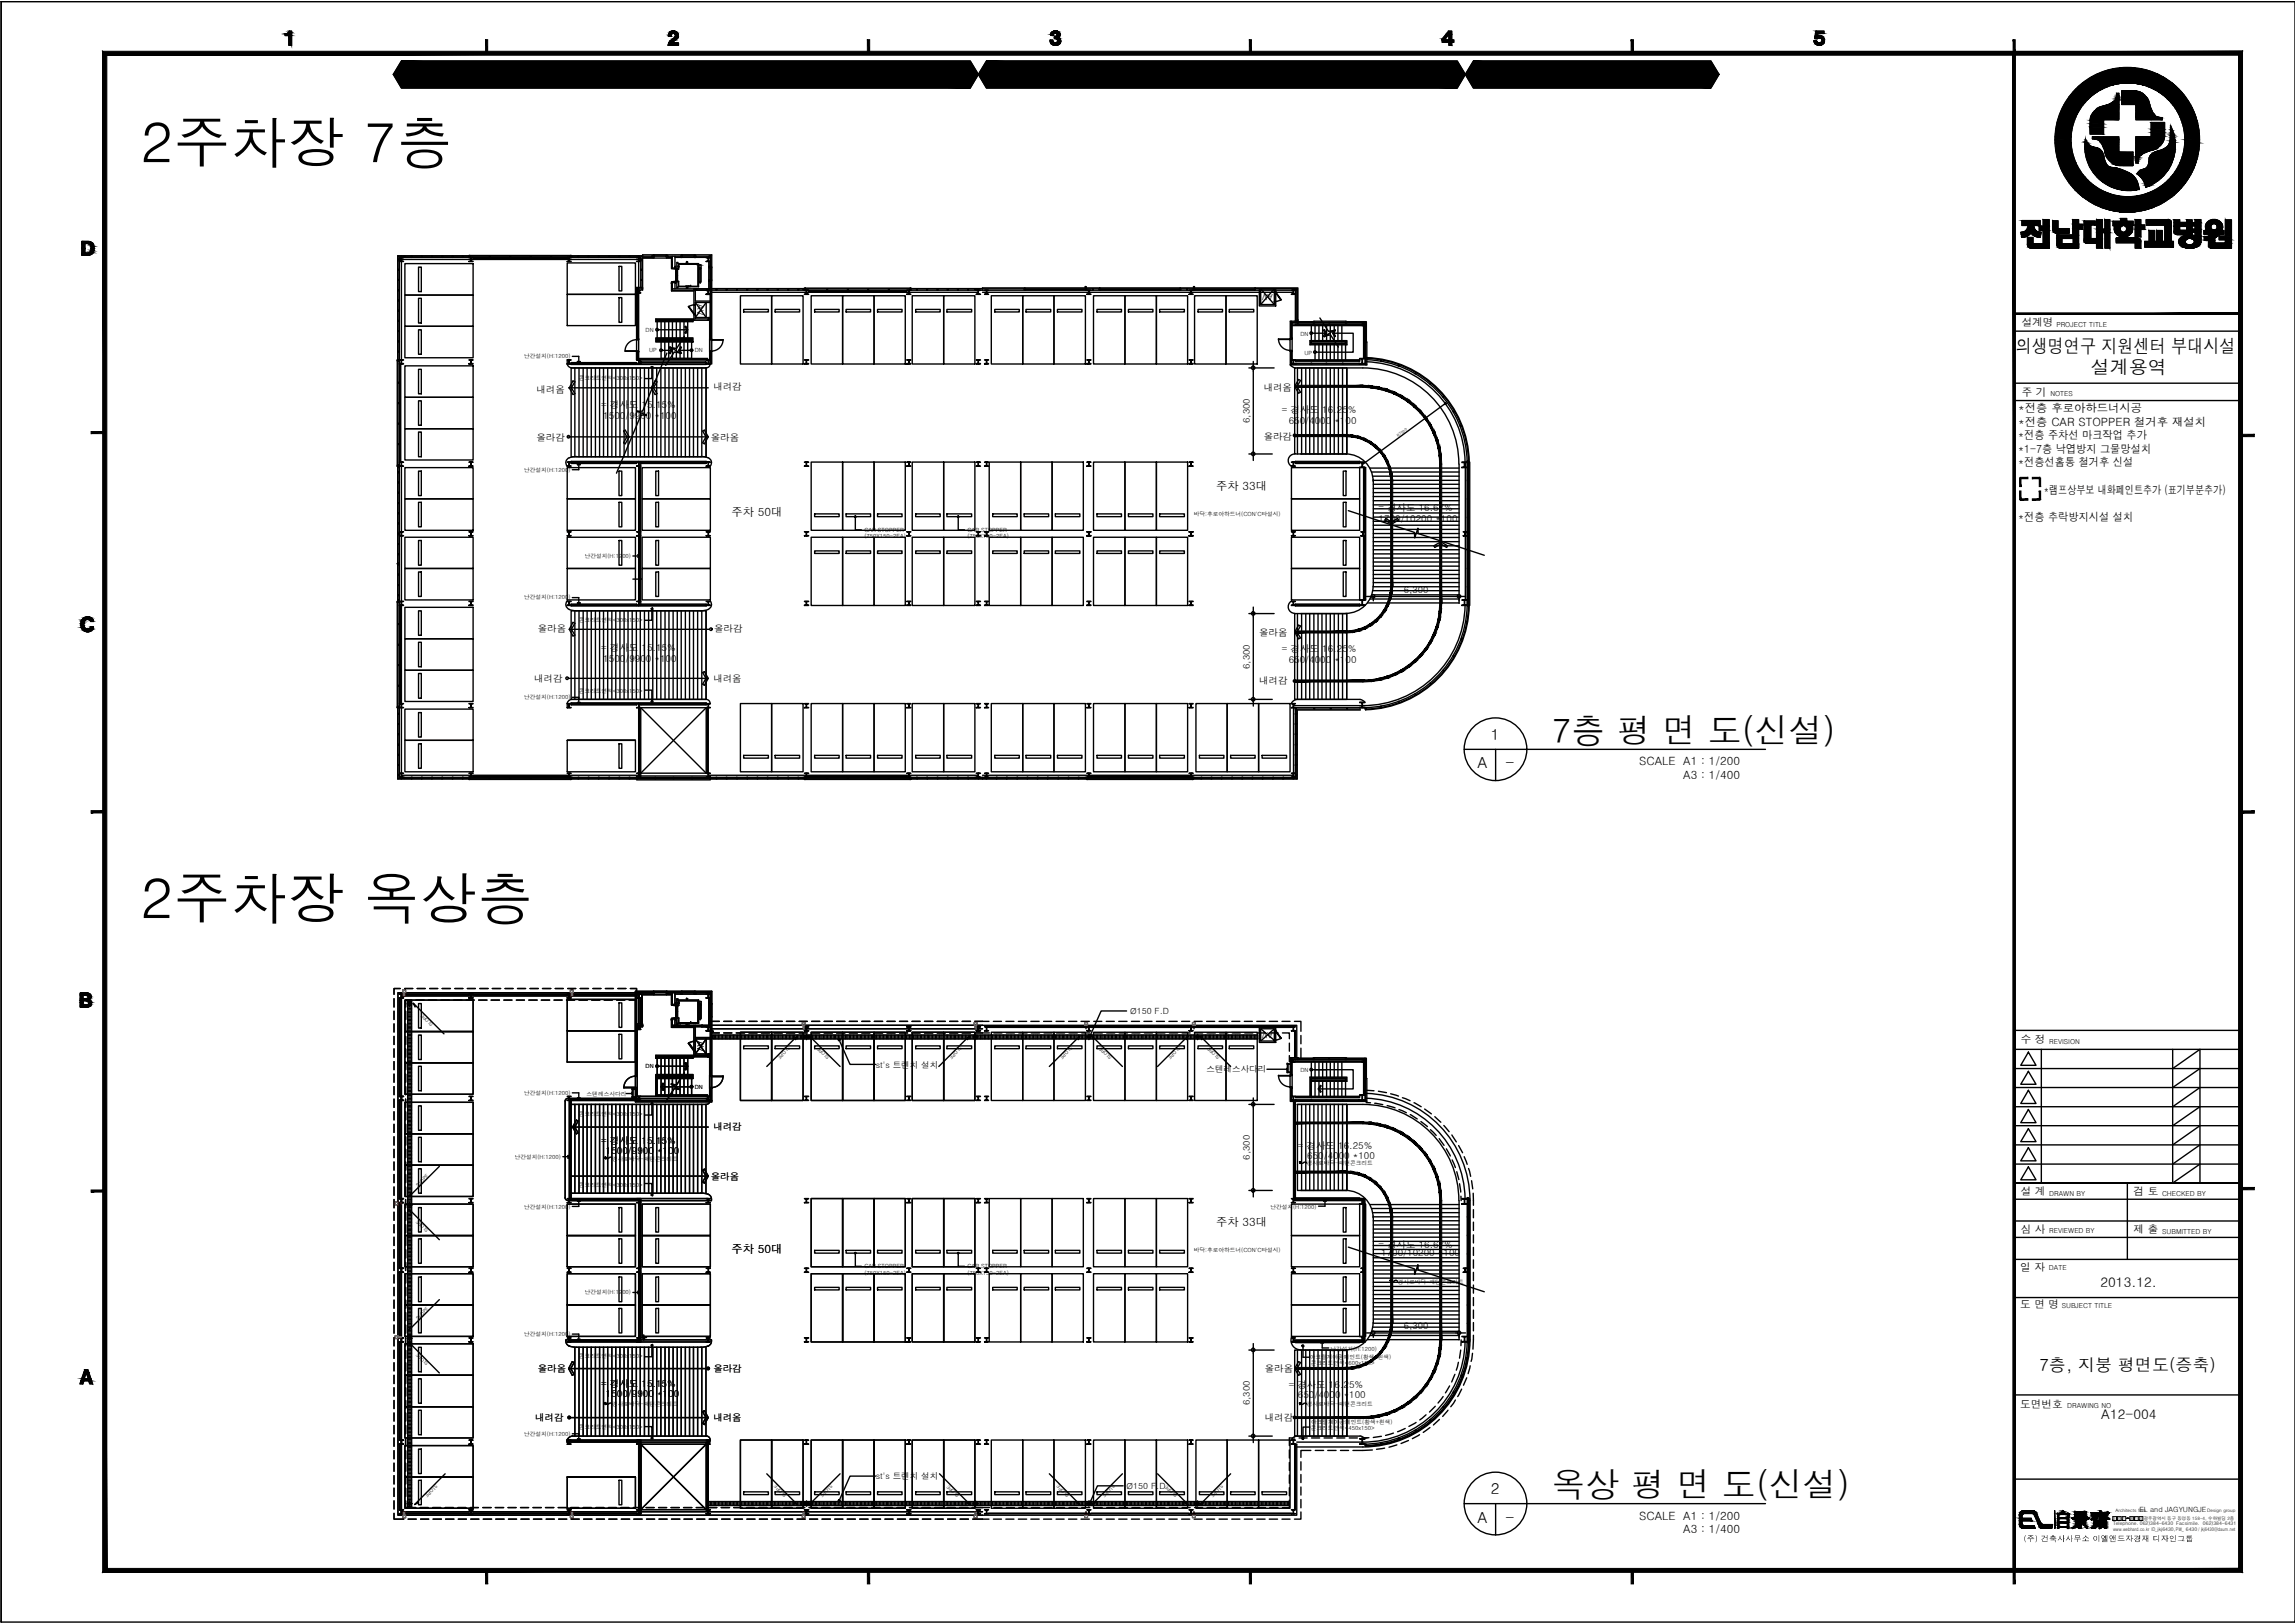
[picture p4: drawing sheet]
<svg xmlns="http://www.w3.org/2000/svg" width="420mm" height="297mm" viewBox="0 0 420 297" stroke-linecap="round" stroke-linejoin="round" font-family="sans-serif">
<defs><g id="words">
<g font-size="10.4">
<text x="25.7" y="29.9">2주차장 7층</text>
<text x="25.7" y="168.2">2주차장 옥상층</text>
</g>
<g font-size="6.2">
<text x="284" y="135.9">7층 평 면 도(신설)</text>
<text x="284" y="274">옥상 평 면 도(신설)</text>
</g>
<g font-size="3.5">
<text x="369" y="64.6">의생명연구 지원센터 부대시설</text>
<text x="382.8" y="68.5">설계용역</text>
</g>
<text font-size="3.1" x="373.3" y="250.9">7층, 지붕 평면도(증축)</text>
<g font-size="2.8">
<text x="273" y="135.4">1</text>
<text x="270.5" y="140.6">A</text>
<text x="275.6" y="140.6">-</text>
<text x="273" y="273.5">2</text>
<text x="270.5" y="278.7">A</text>
<text x="275.6" y="278.7">-</text>
</g>
<g font-size="2.6">
<text x="381.6" y="17.9" transform="rotate(-37 381.6 17.9)">전</text>
<text x="383.7" y="16.4" transform="rotate(-28 383.7 16.4)">남</text>
<text x="385.9" y="15.4" transform="rotate(-13 385.9 15.4)">대</text>
<text x="388.3" y="14.8">학</text>
<text x="391.2" y="14.8" transform="rotate(12 391.2 14.8)">교</text>
<text x="393.5" y="15.4" transform="rotate(27 393.5 15.4)">병</text>
<text x="395.9" y="16.6" transform="rotate(42 395.9 16.6)">원</text>
<text x="377.6" y="21.8" transform="rotate(110 377.6 21.8)">O</text>
<text x="378" y="20.2" transform="rotate(109 378 20.2)">H</text>
<text x="379.1" y="18.4" transform="rotate(129 379.1 18.4)">C</text>
<text x="400.8" y="19.3" transform="rotate(-128 400.8 19.3)">L</text>
<text x="401.7" y="21.1" transform="rotate(-119 401.7 21.1)">A</text>
<text x="402" y="22.4" transform="rotate(-104 402 22.4)">T</text>
<text x="377" y="27.7" transform="rotate(70 377 27.7)">A</text>
<text x="377.4" y="29.4" transform="rotate(62 377.4 29.4)">M</text>
<text x="401.9" y="28.4" transform="rotate(-75 401.9 28.4)">O</text>
<text x="402.4" y="24.9" transform="rotate(-94 402.4 24.9)">P</text>
<text x="378.6" y="32.1" transform="rotate(53 378.6 32.1)">N</text>
<text x="379.6" y="33.7" transform="rotate(43 379.6 33.7)">A</text>
<text x="380.9" y="34.9" transform="rotate(36 380.9 34.9)">TO</text>
<text x="398" y="35.2" transform="rotate(-47 398 35.2)">SI</text>
<text x="399.6" y="33.5" transform="rotate(-56 399.6 33.5)">T</text>
<text x="400.3" y="32.5" transform="rotate(-58 400.3 32.5)">Y</text>
<text x="401.5" y="30.3" transform="rotate(-74 401.5 30.3)">H</text>
<text x="384" y="37" transform="rotate(27 384 37)">N</text>
<text x="385.7" y="37.9" transform="rotate(10 385.7 37.9)">A</text>
<text x="391" y="38.2" transform="rotate(-9 391 38.2)">N</text>
<text x="393.6" y="37.7" transform="rotate(-20 393.6 37.7)">V</text>
<text x="395" y="37.1" transform="rotate(-29 395 37.1)">E</text>
<text x="396.5" y="36.2" transform="rotate(-37 396.5 36.2)">R</text>
</g>
<g font-size="2.4">
<text x="384.6" y="235.5">2013.12.</text>
<text x="384.7" y="259.7">A12-004</text>
</g>
<g font-size="2.1">
<text x="369.5" y="75.4">*전층 후로아하드너시공</text>
<text x="369.5" y="77.9">*전층 CAR STOPPER 철거후 재설치</text>
<text x="369.5" y="80.4">*전층 주차선 마크작업 추가</text>
<text x="369.5" y="82.9">*1-7층 낙엽방지 그물망설치</text>
<text x="222.6" y="89.6">주차 33대</text>
<text x="369.5" y="85.4">*전층선홈통 철거후 신설</text>
<text x="133.9" y="94.5">주차 50대</text>
<text x="369.5" y="95.4">*전층 추락방지시설 설치</text>
<text x="374.2" y="90.3">*램프상부보 내화페인트추가 (표기부분추가)</text>
<text x="300.1" y="140.1">SCALE A1 : 1/200</text>
<text x="308.1" y="142.6">A3 : 1/400</text>
<text x="222.6" y="224.4">주차 33대</text>
<text x="133.9" y="229.3">주차 50대</text>
<text x="300.1" y="278.2">SCALE A1 : 1/200</text>
<text x="308.1" y="280.7">A3 : 1/400</text>
</g>
<g font-size="1.9">
<text x="370.1" y="59.7">설계명</text>
<text x="370.1" y="72.5">주 기</text>
<text x="370" y="191">수 정</text>
<text x="370" y="218.7">설 계</text>
<text x="390.6" y="218.7">검 토</text>
<text x="370" y="225.6">심 사</text>
<text x="390.6" y="225.7">제 출</text>
<text x="369.9" y="232.6">일 자</text>
<text x="369.9" y="239.4">도 면 명</text>
<text x="369.9" y="257.6">도면번호</text>
</g>
<g font-size="1.7">
<text x="98.2" y="71.9">내려옴</text>
<text x="130.6" y="71.4">내려감</text>
<text x="231.4" y="71.6">내려옴</text>
<text x="110.1" y="74.6">= 경사도 15.15%</text>
<text x="110.4" y="76.7">1500/9900 *100</text>
<text x="228.8" y="77.5" transform="rotate(-90 228.8 77.5)">6,300</text>
<text x="234.7" y="75.5">= 경사도 16.25%</text>
<text x="235.9" y="77.6">650/4000 *100</text>
<text x="98.2" y="80.6">올라감</text>
<text x="130.1" y="80.7">올라옴</text>
<text x="231.4" y="80.5">올라감</text>
<text x="252.3" y="93.6">= 경사도 16.67%</text>
<text x="252.4" y="95.4">1700/10200 *100</text>
<text x="257" y="108.5">6,300</text>
<text x="98.5" y="115.7">올라옴</text>
<text x="110.1" y="119.1">= 경사도 15.15%</text>
<text x="130.7" y="115.7">올라감</text>
<text x="230.5" y="116.4">올라옴</text>
<text x="234.7" y="119.3">= 경사도 16.25%</text>
<text x="97.8" y="124.8">내려감</text>
<text x="110.4" y="121.1">1500/9900 *100</text>
<text x="130.6" y="124.8">내려옴</text>
<text x="228.8" y="122.4" transform="rotate(-90 228.8 122.4)">6,300</text>
<text x="230.5" y="125.3">내려감</text>
<text x="235.9" y="121.4">650/4000 *100</text>
<text x="110.1" y="209.4">= 경사도 15.15%</text>
<text x="130.6" y="206.7">내려감</text>
<text x="110.9" y="211.1">1500/9900 *100</text>
<text x="130.1" y="216">올라옴</text>
<text x="228.8" y="212.2" transform="rotate(-90 228.8 212.2)">6,300</text>
<text x="237.6" y="210.3">= 경사도 16.25%</text>
<text x="239.3" y="212.1">650/4000 *100</text>
<text x="252.3" y="228.4">= 경사도 16.67%</text>
<text x="252.9" y="229.9">1700/10200 *100</text>
<text x="257" y="243.3">6,300</text>
<text x="98.5" y="251">올라옴</text>
<text x="130.6" y="251">올라감</text>
<text x="231.6" y="251.1">올라옴</text>
<text x="110.1" y="253.9">= 경사도 15.15%</text>
<text x="110.9" y="255.6">1500/9900 *100</text>
<text x="228.8" y="257.2" transform="rotate(-90 228.8 257.2)">6,300</text>
<text x="235.9" y="254.1">= 경사도 16.25%</text>
<text x="237.6" y="255.8">650/4000 *100</text>
<text x="98" y="260">내려감</text>
<text x="130.6" y="260.1">내려옴</text>
<text x="231.6" y="260">내려감</text>
</g>
<g font-size="1.6">
<text x="233" y="53.8" transform="rotate(180 233 53.8)">AV</text>
<text x="127.7" y="55.7" transform="rotate(90 127.7 55.7)">AV</text>
<text x="206.9" y="185.5">Ø150 F.D</text>
<text x="127.7" y="190.5" transform="rotate(90 127.7 190.5)">AV</text>
<text x="233" y="189" transform="rotate(180 233 189)">AV</text>
<text x="160.4" y="195.4">st's 트렌치 설치</text>
<text x="220.9" y="196.3">스텐레스사다리</text>
<text x="160.4" y="270.7">st's 트렌치 설치</text>
<text x="206.2" y="272.4">Ø150 F.D</text>
</g>
<text font-size="1.5" x="370.5" y="282.1">(주) 건축사사무소 이엘앤드자경재 디자인그룹</text>
<g font-size="1.3">
<text x="376.5" y="59.8">PROJECT TITLE</text>
<text x="375.4" y="72.5">NOTES</text>
<text x="375.2" y="218.8">DRAWN BY</text>
<text x="395.8" y="218.8">CHECKED BY</text>
<text x="375.2" y="225.7">REVIEWED BY</text>
<text x="395.8" y="225.8">SUBMITTED BY</text>
<text x="375.1" y="232.5">DATE</text>
<text x="377.4" y="239.4">SUBJECT TITLE</text>
<text x="378.5" y="257.6">DRAWING NO</text>
<text x="391.7" y="276.8">EL and JAGYUNGJE</text>
</g>
<text font-size="1.2" x="375.2" y="191">REVISION</text>
<g font-size="1">
<text x="96" y="65.6">난간설치(H:1200)</text>
<text x="118.2" y="60.7">DN</text>
<text x="118.8" y="64.5">UP</text>
<text x="127.2" y="64.5">DN</text>
<text x="238.1" y="61.4">DN</text>
<text x="238.8" y="64.9">UP</text>
<text x="106" y="69.5">콘크리트연석&lt;300x150&gt;</text>
<text x="96" y="86.4">난간설치(H:1200)</text>
<text x="218.6" y="94.3">바닥:후로아하드너(CON'C타설시)</text>
<text x="158.2" y="97.3">CAR STOPPER</text>
<text x="158.2" y="98.5">(750X150-2EA)</text>
<text x="177.1" y="97.3">CAR STOPPER</text>
<text x="177.1" y="98.5">(750X150-2EA)</text>
<text x="107.1" y="102.1">난간설치(H:1200)</text>
<text x="96" y="109.7">난간설치(H:1200)</text>
<text x="106" y="113.8">콘크리트연석&lt;300x150&gt;</text>
<text x="96" y="128">난간설치(H:1200)</text>
<text x="106" y="126.8">콘크리트연석&lt;300x150&gt;</text>
<text x="118.2" y="195.5">DN</text>
<text x="238.1" y="196.2">DN</text>
<text x="96" y="200.3">난간설치(H:1200)</text>
<text x="107.4" y="200.6">스텐레스사다리</text>
<text x="127.2" y="199.2">DN</text>
<text x="106" y="204.3">콘크리트연석&lt;300x150&gt;</text>
<text x="94.2" y="212">난간설치(H:1200)</text>
<text x="112.1" y="212.5">경사로바닥-패턴콘크리트</text>
<text x="239.3" y="213.3">경사로바닥-패턴콘크리트</text>
<text x="96" y="221.2">난간설치(H:1200)</text>
<text x="106" y="217.2">콘크리트연석&lt;300x150&gt;</text>
<text x="232.6" y="221.3">난간설치(H:1200)</text>
<text x="158.2" y="232.1">CAR STOPPER</text>
<text x="158.2" y="233.3">(750X150-2EA)</text>
<text x="177.1" y="232.1">CAR STOPPER</text>
<text x="177.1" y="233.3">(750X150-2EA)</text>
<text x="218.6" y="229.1">바닥:후로아하드너(CON'C타설시)</text>
<text x="107.1" y="236.8">난간설치(H:1200)</text>
<text x="255.9" y="234.9">경사로바닥-패턴콘크리트</text>
<text x="96" y="244.5">난간설치(H:1200)</text>
<text x="106" y="248.6">콘크리트연석&lt;300x150&gt;</text>
<text x="239.8" y="248.7">아크릴계야광페인트(황색+흰색)</text>
<text x="240" y="249.8">콘크리트연석&lt;600x150&gt;</text>
<text x="243.6" y="247.2">난간설치(H:1200)</text>
<text x="112.1" y="257.4">경사로바닥-패턴콘크리트</text>
<text x="239.3" y="257.4">경사로바닥-패턴콘크리트</text>
<text x="96" y="262.7">난간설치(H:1200)</text>
<text x="106" y="261.6">콘크리트연석&lt;300x150&gt;</text>
<text x="240" y="261.7">콘크리트연석&lt;450x150&gt;</text>
<text x="240" y="260.7">아크릴계야광페인트(황색+흰색)</text>
</g>
<g font-size=".9">
<text x="79.4" y="187.5" transform="rotate(-135 79.4 187.5)">SLOPE</text>
<text x="144.3" y="191.5" transform="rotate(135 144.3 191.5)">SLOPE</text>
<text x="175.7" y="191.5" transform="rotate(135 175.7 191.5)">SLOPE</text>
<text x="196" y="191.5" transform="rotate(135 196 191.5)">SLOPE</text>
<text x="215.8" y="191.5" transform="rotate(136 215.8 191.5)">SLOPE</text>
<text x="151.9" y="193.5" transform="rotate(-135 151.9 193.5)">SLOPE</text>
<text x="203.6" y="193.5" transform="rotate(-136 203.6 193.5)">SLOPE</text>
<text x="223.4" y="193.5" transform="rotate(-136 223.4 193.5)">SLOPE</text>
<text x="76.6" y="217.2" transform="rotate(-45 76.6 217.2)">SLOPE</text>
<text x="78.5" y="225.2" transform="rotate(-135 78.5 225.2)">SLOPE</text>
<text x="76.6" y="241.5" transform="rotate(-45 76.6 241.5)">SLOPE</text>
<text x="78.5" y="249.5" transform="rotate(-135 78.5 249.5)">SLOPE</text>
<text x="79.8" y="271.7" transform="rotate(136 79.8 271.7)">SLOPE</text>
<text x="144.1" y="273.6" transform="rotate(-135 144.1 273.6)">SLOPE</text>
<text x="152.1" y="271.7" transform="rotate(135 152.1 271.7)">SLOPE</text>
<text x="175.7" y="273.6" transform="rotate(-136 175.7 273.6)">SLOPE</text>
<text x="195.8" y="273.6" transform="rotate(-135 195.8 273.6)">SLOPE</text>
<text x="203.8" y="271.7" transform="rotate(136 203.8 271.7)">SLOPE</text>
<text x="215.6" y="273.6" transform="rotate(-136 215.6 273.6)">SLOPE</text>
<text x="223.6" y="271.7" transform="rotate(135 223.6 271.7)">SLOPE</text>
<text x="386.8" y="279.2">Telephone. 062)384-6430 Facsimile. 062)384-6431</text>
<text x="386.8" y="280.2">www.webhard.co.kr ID_jkj6430,PW_ 6430/ jkj6430@daum.net</text>
</g>
<g font-size=".8">
<text x="387.3" y="276.8">Architects firm</text>
<text x="404.1" y="276.8">Design group</text>
</g>
<g font-size=".7">
<text x="256" y="79.9" transform="rotate(-36 256 79.9)">R7500</text>
<text x="386.9" y="278.2">5</text>
<text x="387.8" y="278.2">0</text>
<text x="388.6" y="278.2">1</text>
<text x="390" y="278.2">8</text>
<text x="390.9" y="278.2">1</text>
<text x="391.8" y="278.2">4 광주광역시 동구 동명동 158-4, 수하빌딩 2층</text>
</g>
</g></defs>
<g fill="#000" stroke="#000" stroke-width=".18">
<path d="M73.5 11.2l105.6 2.4-1.5-2.4zM73.5 11.2l105.6 2.4h-107.1z"/>
<path d="M72 13.6l105.6 2.5 1.5-2.5zM72 13.6l105.6 2.5h-104.1z"/>
<path d="M180.6 11.2l87.7 2.4-1.5-2.4zM180.6 11.2l87.7 2.4h-89.2z"/>
<path d="M179.1 13.6l87.7 2.5 1.5-2.5zM179.1 13.6l87.7 2.5h-86.2z"/>
<path d="M269.7 11.2l45 2.4-1.5-2.4zM269.7 11.2l45 2.4h-46.4z"/>
<path d="M268.3 13.6l44.9 2.5 1.5-2.5zM268.3 13.6l44.9 2.5h-43.5z"/>
</g>
<path d="M73.5 11.2h104.1l1.5 2.4-1.5 2.5h-104.1l-1.5-2.5zM180.6 11.2h86.2l1.5 2.4-1.5 2.5h-86.2l-1.5-2.5zM269.7 11.2h43.5l1.5 2.4-1.5 2.5h-43.5l-1.4-2.5z" fill="none" stroke="#000" stroke-width=".25"/>
<!-- layer: w2 -->
<g fill="none" stroke="#000" stroke-width=".25">
<path d="M19.2 9.8h349.5v277.6h-349.5zM73.1 47.1h.8l-.4 .1v.6l.4 .1h-.8l.4-.1v-.6zM85.9 47.1h.7l-.4 .1v.6l.4 .1h-.7l.3-.1v-.6zM103.8 47.1h.8l-.4 .1v.6l.4 .1h-.8l.4-.1v-.6zM116.5 47.1h.8l-.3 .1v.6l.3 .1h-.8l.4-.1v-.6zM116.5 52.6h1.1v.3h-1.1M116.8 53.1h.5l-.2 .1v.4h.2h-.5h.3v-.4zM117.6 46.6h2v.3h-2zM122.1 46.6h2.7v.3h-2.7zM123.1 46.9v2.2h.6M123.1 53.1h6.9M123.6 46.9v2.2"/>
<path d="M123.6 51.7v1.2M123.7 51.7h-.6v1.2h6.9M127 52.9v5.7h3M127.3 46.6h3v2.3h-.3v-2h-2.7zM127.3 53.1v2h2.7v7v-10.7h.3v10.7M129.3 53.1h.7l-.3 .1v.6l.3 .1h-.7l.4-.1v-.6zM129.3 47.1h.7l-.3 .1v.6l.3 .1h-.7l.4-.1v-.6zM129.5 58.1h.5l-.2 .1v.4h.2h-.5h.3v-.4zM130 55.4h-2.7v3h2.5M147.3 53.1h.7l-.3 .1v.6l.3 .1h-.7l.3-.1v-.6zM166 53.1h.8l-.4 .1v.6l.4 .1h-.8l.4-.1v-.6zM178.7 53.1h.8l-.4 .1v.6l.4 .1h-.8l.4-.1v-.6z"/>
<path d="M180.3 53.1h.7l-.4 .1v.6l.4 .1h-.7l.3-.1v-.6zM199 53.1h.7l-.4 .1v.6l.4 .1h-.7l.3-.1v-.6zM217.7 53.1h.7l-.3 .1v.6l.3 .1h-.7l.4-.1v-.6zM230.5 52.9h3.1v3.1h-3.1zM230.8 52.9h2.5v2.8h-2.5zM236.4 53.1h.8l-.4 .1v.6l.4 .1h-.8l.4-.1v-.6zM249.4 59.1h.5l-.2 .1v.3l.2 .1h-.5l.2-.1v-.3zM73.1 65.9h.8h-.4v.6l.4 .1h-.8l.4-.1v-.6zM85.9 65.9h.7h-.4v.6l.4 .1h-.7l.3-.1v-.6zM103.8 65.9h.8h-.4v.6l.4 .1h-.8l.4-.1v-.6zM116.5 65.9h.8h-.3v.6l.3 .1h-.8l.4-.1v-.6zM116.5 62.1v-9.2h.3v9.2"/>
<path d="M116.5 64.3v1.6h.3v-1.6M129.3 65.9h.7h-.3v.6l.3 .1h-.7l.4-.1v-.6zM130.3 64.3v2.3h-.3v-2.3v2.3M147.3 65.9h.7h-.3v.6l.3 .1h-.7l.3-.1v-.6zM166 65.9h.8h-.4v.6l.4 .1h-.8l.4-.1v-.6zM178.7 65.9h.8h-.4v.6l.4 .1h-.8l.4-.1v-.6zM180.3 65.9h.7h-.4v.6l.4 .1h-.7l.3-.1v-.6zM199 65.9h.7h-.4v.6l.4 .1h-.7l.3-.1v-.6zM217.7 65.9h.7h-.3v.6l.3 .1h-.7l.4-.1v-.6zM236.4 65.9h.8h-.4v.6l.4 .1h-.8l.4-.1v-.6zM248.9 65.6h1h-.5v.9l.5 .1h-1l.5-.1v-.9zM73.1 97.3h.8l-.4 .1v.6l.4 .1h-.8l.4-.1v-.6z"/>
<path d="M73.1 84.6h.8h-.4v.7h.4h-.8h.4v-.7zM85.9 97.3h.7l-.4 .1v.6l.4 .1h-.7l.3-.1v-.6zM85.9 84.6h.7h-.4v.7h.4h-.7h.3v-.7zM103.8 97.3h.8l-.4 .1v.6l.4 .1h-.8l.4-.1v-.6zM103.8 84.6h.8h-.4v.7h.4h-.8h.4v-.7zM116.5 97.3h.8l-.3 .1v.6l.3 .1h-.8l.4-.1v-.6zM116.5 84.6h.8h-.3v.7h.3h-.8h.4v-.7zM129.3 97.3h.7l-.3 .1v.6l.3 .1h-.7l.4-.1v-.6zM129.3 84.6h.7h-.3v.7h.3h-.7h.4v-.7zM147.3 97.3h.7l-.3 .1v.6l.3 .1h-.7l.3-.1v-.6zM147.3 84.6h.7h-.3v.7h.3h-.7h.3v-.7zM166 97.3h.8l-.4 .1v.6l.4 .1h-.8l.4-.1v-.6z"/>
<path d="M166 84.6h.8h-.4v.7h.4h-.8h.4v-.7zM178.7 97.3h.8l-.4 .1v.6l.4 .1h-.8l.4-.1v-.6zM178.7 84.6h.8h-.4v.7h.4h-.8h.4v-.7zM180.3 97.3h.7l-.4 .1v.6l.4 .1h-.7l.3-.1v-.6zM180.3 84.6h.7h-.4v.7h.4h-.7h.3v-.7zM199 97.3h.7l-.4 .1v.6l.4 .1h-.7l.3-.1v-.6zM199 84.6h.7h-.4v.7h.4h-.7h.3v-.7zM217.7 97.3h.7l-.3 .1v.6l.3 .1h-.7l.4-.1v-.6zM217.7 84.6h.7h-.3v.7h.3h-.7h.4v-.7zM236.4 97.3h.8l-.4 .1v.6l.4 .1h-.8l.4-.1v-.6zM236.4 84.6h.8h-.4v.7h.4h-.8h.4v-.7zM248.9 84.6h1l-.5 .1v.8l.5 .1h-1l.5-.1v-.8z"/>
<path d="M249.1 97.3h.8l-.3 .1v.6l.3 .1h-.8l.4-.1v-.6zM267.6 84.6h1l-.5 .1v.8l.5 .1h-1l.5-.1v-.8zM267.9 97.3h.7l-.3 .1v.6l.3 .1h-.7l.3-.1v-.6zM73.1 110.1h.8h-.4v.6l.4 .1h-.8l.4-.1v-.6zM85.9 110.1h.7h-.4v.6l.4 .1h-.7l.3-.1v-.6zM103.8 110.1h.8h-.4v.6l.4 .1h-.8l.4-.1v-.6zM116.5 110.1h.8h-.3v.6l.3 .1h-.8l.4-.1v-.6zM129.3 110.1h.7h-.3v.6l.3 .1h-.7l.4-.1v-.6zM147.3 110.1h.7h-.3v.6l.3 .1h-.7l.3-.1v-.6zM166 110.1h.8h-.4v.6l.4 .1h-.8l.4-.1v-.6zM178.7 110.1h.8h-.4v.6l.4 .1h-.8l.4-.1v-.6zM180.3 110.1h.7h-.4v.6l.4 .1h-.7l.3-.1v-.6z"/>
<path d="M199 110.1h.7h-.4v.6l.4 .1h-.7l.3-.1v-.6zM217.7 110.1h.7h-.3v.6l.3 .1h-.7l.4-.1v-.6zM236.4 110.1h.8h-.4v.6l.4 .1h-.8l.4-.1v-.6zM248.9 109.8h1h-.5v.9l.5 .1h-1l.5-.1v-.9zM267.6 109.8h1h-.5v.9l.5 .1h-1l.5-.1v-.9zM73.1 128.8h.8h-.4v.7h.4h-.8h.4v-.7zM85.9 128.8h.7h-.4v.7h.4h-.7h.3v-.7zM103.8 128.8h.8h-.4v.7h.4h-.8h.4v-.7zM116.5 128.8h.8h-.3v.7h.3h-.8h.4v-.7zM129.3 128.8h.7h-.3v.7h.3h-.7h.4v-.7zM147.3 128.8h.7h-.3v.7h.3h-.7h.3v-.7zM166 128.8h.8h-.4v.7h.4h-.8h.4v-.7z"/>
<path d="M178.7 128.8h.8h-.4v.7h.4h-.8h.4v-.7zM180.3 128.8h.7h-.4v.7h.4h-.7h.3v-.7zM199 128.8h.7h-.4v.7h.4h-.7h.3v-.7zM217.7 128.8h.7h-.3v.7h.3h-.7h.4v-.7zM236.4 128.8h.8h-.4v.7h.4h-.8h.4v-.7zM248.9 128.5h1l-.5 .1v.8l.5 .1h-1l.5-.1v-.8zM73.1 141.5h.8h-.4v.7l.4 .1h-.8l.4-.1v-.7zM85.9 141.5h.7h-.4v.7l.4 .1h-.7l.3-.1v-.7zM103.8 141.5h.8h-.4v.7l.4 .1h-.8l.4-.1v-.7zM116.5 141.5h.8h-.3v.7l.3 .1h-.8l.4-.1v-.7zM129.3 141.5h.7h-.3v.7l.3 .1h-.7l.4-.1v-.7zM147.3 141.5h.7h-.3v.7l.3 .1h-.7l.3-.1v-.7z"/>
<path d="M166 141.5h.8h-.4v.7l.4 .1h-.8l.4-.1v-.7zM178.7 141.5h.8h-.4v.7l.4 .1h-.8l.4-.1v-.7zM180.3 141.5h.7h-.4v.7l.4 .1h-.7l.3-.1v-.7zM199 141.5h.7h-.4v.7l.4 .1h-.7l.3-.1v-.7zM217.7 141.5h.7h-.3v.7l.3 .1h-.7l.4-.1v-.7zM236.4 141.5h.8h-.4v.7l.4 .1h-.8l.4-.1v-.7zM73.1 181.9h.8l-.4 .1v.6l.4 .1h-.8l.4-.1v-.6zM85.9 181.9h.7l-.4 .1v.6l.4 .1h-.7l.3-.1v-.6zM103.8 181.9h.8l-.4 .1v.6l.4 .1h-.8l.4-.1v-.6zM116.3 181.4h3.3v.3h-3.1v15.2h-.2zM116.5 181.9h.8l-.3 .1v.6l.3 .1h-.8l.4-.1v-.6zM116.5 187.4h1.1v.2h-1.1"/>
<path d="M116.8 187.9h.5h-.2v.5h.2h-.5h.3v-.5zM122.1 181.4h2.7v.3h-2.7zM123.1 187.6h6.9M123.1 181.7v2.1h.6M123.6 181.7v2.1M123.6 186.5v1.1M123.7 186.5h-.6v1.4h6.9M127 187.6v5.8h3M127.3 181.4h3v2.3h-.3v-2h-2.7zM127.3 187.6v2.3h2.7M129.3 187.9h.7h-.3v.7l.3 .1h-.7l.4-.1v-.7zM129.3 181.9h.7l-.3 .1v.6l.3 .1h-.7l.4-.1v-.6z"/>
<path d="M129.5 192.9h.5h-.2v.5h.2h-.5h.3v-.5zM130 186.2v10.7h.3v-10.7M130 190.1h-2.7v3.1h2.5M147.3 187.9h.7h-.3v.7l.3 .1h-.7l.3-.1v-.7zM166 187.9h.8h-.4v.7l.4 .1h-.8l.4-.1v-.7zM178.7 187.9h.8h-.4v.7l.4 .1h-.8l.4-.1v-.7zM180.3 187.9h.7h-.4v.7l.4 .1h-.7l.3-.1v-.7zM199 187.9h.7h-.4v.7l.4 .1h-.7l.3-.1v-.7zM217.7 187.9h.7h-.3v.7l.3 .1h-.7l.4-.1v-.7zM236.4 187.9h.8h-.4v.7l.4 .1h-.8l.4-.1v-.7zM236.6 193.9h.4l-.2 .1v.3l.2 .1h-.4l.2-.1v-.3zM249.4 193.9h.5l-.2 .1v.3l.2 .1h-.5l.2-.1v-.3z"/>
<path d="M73.1 219.4h.8h-.4v.7h.4h-.8h.4v-.7zM73.1 200.6h.8l-.4 .1v.7h.4h-.8h.4v-.7zM85.9 219.4h.7h-.4v.7h.4h-.7h.3v-.7zM85.9 200.6h.7l-.4 .1v.7h.4h-.7h.3v-.7zM103.8 219.4h.8h-.4v.7h.4h-.8h.4v-.7zM103.8 200.6h.8l-.4 .1v.7h.4h-.8h.4v-.7zM116.3 201.4h14M116.5 200.6h.8l-.3 .1v.7h.3h-.8h.4v-.7zM116.5 201.4v-2.2h-.2v2.5h14v-2.5h-.3v2.2M116.5 219.4h.8h-.3v.7h.3h-.8h.4v-.7zM129.3 200.6h.7l-.3 .1v.7h.3h-.7h.4v-.7zM129.3 219.4h.7h-.3v.7h.3h-.7h.4v-.7z"/>
<path d="M147.3 219.4h.7h-.3v.7h.3h-.7h.3v-.7zM147.3 200.6h.7l-.3 .1v.7h.3h-.7h.3v-.7zM166 219.4h.8h-.4v.7h.4h-.8h.4v-.7zM166 200.6h.8l-.4 .1v.7h.4h-.8h.4v-.7zM178.7 219.4h.8h-.4v.7h.4h-.8h.4v-.7zM178.7 200.6h.8l-.4 .1v.7h.4h-.8h.4v-.7zM180.3 219.4h.7h-.4v.7h.4h-.7h.3v-.7zM180.3 200.6h.7l-.4 .1v.7h.4h-.7h.3v-.7zM199 219.4h.7h-.4v.7h.4h-.7h.3v-.7zM199 200.6h.7l-.4 .1v.7h.4h-.7h.3v-.7zM217.7 219.4h.7h-.3v.7h.3h-.7h.4v-.7zM217.7 200.6h.7l-.3 .1v.7h.3h-.7h.4v-.7z"/>
<path d="M236.4 200.6h.8l-.4 .1v.7h.4h-.8h.4v-.7zM236.4 219.4h.8h-.4v.7h.4h-.8h.4v-.7zM248.9 200.4h1h-.5v.9l.5 .1h-1l.5-.1v-.9zM248.9 219.4h1h-.5v.9l.5 .1h-1l.5-.1v-.9zM267.6 219.4h1h-.5v.9l.5 .1h-1l.5-.1v-.9zM73.1 232.1h.8h-.4v.7l.4 .1h-.8l.4-.1v-.7zM85.9 232.1h.7h-.4v.7l.4 .1h-.7l.3-.1v-.7zM103.8 232.1h.8h-.4v.7l.4 .1h-.8l.4-.1v-.7zM116.5 232.1h.8h-.3v.7l.3 .1h-.8l.4-.1v-.7zM129.3 232.1h.7h-.3v.7l.3 .1h-.7l.4-.1v-.7zM147.3 232.1h.7h-.3v.7l.3 .1h-.7l.3-.1v-.7zM166 232.1h.8h-.4v.7l.4 .1h-.8l.4-.1v-.7z"/>
<path d="M178.7 232.1h.8h-.4v.7l.4 .1h-.8l.4-.1v-.7zM180.3 232.1h.7h-.4v.7l.4 .1h-.7l.3-.1v-.7zM199 232.1h.7h-.4v.7l.4 .1h-.7l.3-.1v-.7zM217.7 232.1h.7h-.3v.7l.3 .1h-.7l.4-.1v-.7zM236.4 232.1h.8h-.4v.7l.4 .1h-.8l.4-.1v-.7zM249.1 232.1h.8h-.3v.7l.3 .1h-.8l.4-.1v-.7zM267.9 232.1h.7h-.3v.7l.3 .1h-.7l.3-.1v-.7zM73.1 244.8h.8l-.4 .1v.7h.4h-.8h.4v-.7zM85.9 244.8h.7l-.4 .1v.7h.4h-.7h.3v-.7zM103.8 244.8h.8l-.4 .1v.7h.4h-.8h.4v-.7zM116.5 244.8h.8l-.3 .1v.7h.3h-.8h.4v-.7zM129.3 244.8h.7l-.3 .1v.7h.3h-.7h.4v-.7z"/>
<path d="M147.3 244.8h.7l-.3 .1v.7h.3h-.7h.3v-.7zM166 244.8h.8l-.4 .1v.7h.4h-.8h.4v-.7zM178.7 244.8h.8l-.4 .1v.7h.4h-.8h.4v-.7zM180.3 244.8h.7l-.4 .1v.7h.4h-.7h.3v-.7zM199 244.8h.7l-.4 .1v.7h.4h-.7h.3v-.7zM217.7 244.8h.7l-.3 .1v.7h.3h-.7h.4v-.7zM236.4 244.8h.8l-.4 .1v.7h.4h-.8h.4v-.7zM248.9 244.6h1h-.5v.9l.5 .1h-1l.5-.1v-.9zM267.6 244.6h1h-.5v.9l.5 .1h-1l.5-.1v-.9zM73.1 276.3h.8h-.4v.7l.4 .1h-.8l.4-.1v-.7zM73.1 263.6h.8h-.4v.7h.4h-.8h.4v-.7zM85.9 276.3h.7h-.4v.7l.4 .1h-.7l.3-.1v-.7z"/>
<path d="M85.9 263.6h.7h-.4v.7h.4h-.7h.3v-.7zM103.8 276.3h.8h-.4v.7l.4 .1h-.8l.4-.1v-.7zM103.8 263.6h.8h-.4v.7h.4h-.8h.4v-.7zM116.5 276.3h.8h-.3v.7l.3 .1h-.8l.4-.1v-.7zM116.5 263.6h.8h-.3v.7h.3h-.8h.4v-.7zM129.3 276.3h.7h-.3v.7l.3 .1h-.7l.4-.1v-.7zM129.3 263.6h.7h-.3v.7h.3h-.7h.4v-.7zM147.3 276.3h.7h-.3v.7l.3 .1h-.7l.3-.1v-.7zM147.3 263.6h.7h-.3v.7h.3h-.7h.3v-.7zM166 276.3h.8h-.4v.7l.4 .1h-.8l.4-.1v-.7zM166 263.6h.8h-.4v.7h.4h-.8h.4v-.7zM178.7 276.3h.8h-.4v.7l.4 .1h-.8l.4-.1v-.7z"/>
<path d="M178.7 263.6h.8h-.4v.7h.4h-.8h.4v-.7zM180.3 276.3h.7h-.4v.7l.4 .1h-.7l.3-.1v-.7zM180.3 263.6h.7h-.4v.7h.4h-.7h.3v-.7zM199 276.3h.7h-.4v.7l.4 .1h-.7l.3-.1v-.7zM199 263.6h.7h-.4v.7h.4h-.7h.3v-.7zM217.7 276.3h.7h-.3v.7l.3 .1h-.7l.4-.1v-.7zM217.7 263.6h.7h-.3v.7h.3h-.7h.4v-.7zM236.4 276.3h.8h-.4v.7l.4 .1h-.8l.4-.1v-.7zM236.4 263.6h.8h-.4v.7h.4h-.8h.4v-.7zM248.9 263.3h1l-.5 .1v.9h.5h-1h.5v-.9z"/>
</g>
<!-- layer: title -->
<g fill="none" stroke="#000" stroke-width=".25">
<path d="M268.1 137.1h55.1M273.8 137.1v5.8M268.1 275.2h55.1M273.8 275.2v5.8"/>
<circle cx="273.8" cy="137.1" r="5.7"/>
<circle cx="273.8" cy="275.2" r="5.7"/>
</g>
<!-- layer: CTR -->
<g fill="none" stroke="#000" stroke-width=".25">
<path d="M76.6 48.9h.5v4.5h-.5zM76.6 54.6h.5v4.5h-.5zM113.3 54.5h.5v4.5h-.5zM113.3 48.8h.5v4.4h-.5zM136.1 56.6h4.6v.5h-4.6zM141.9 56.6h4.5v.5h-4.5zM149.1 56.6h4.5v.5h-4.5zM154.9 56.6h4.5v.5h-4.5zM160.7 56.6h4.4v.5h-4.4zM167.6 56.6h4.5v.5h-4.5zM173.4 56.6h4.5v.5h-4.5zM182.1 56.6h4.5v.5h-4.5z"/>
<path d="M187.8 56.6h4.6v.5h-4.6zM193.6 56.6h4.5v.5h-4.5zM200.8 56.6h4.5v.5h-4.5zM206.6 56.6h4.5v.5h-4.5zM212.3 56.6h4.5v.5h-4.5zM219.3 56.6h4.5v.5h-4.5zM225 56.6h4.5v.5h-4.5zM76.6 67.6h.5v4.5h-.5zM76.6 73.3h.5v4.5h-.5zM76.6 79.1h.5v4.5h-.5zM76.6 60.4h.5v4.4h-.5zM103.8 66.6a.95 .95 0 0 0 .8 .7h24.7"/>
<path d="M103.8 65.9v.7M104.6 66.7h24.7M104.6 66.5h11.9M104.6 66.4h11.9M117.1 65.9v-.3h12.4v.3M117.2 65.9v-.2h12.2v.2M117.3 65.9h12M130 66.6l-.2 .5-.5 .2M130 65.9v.7M236.2 66.8l.4 .3 .5 .2M237.4 67.3h12.1M249.5 67.3a17.6 17.6 0 0 1 17.6 17.6"/>
<path d="M76.6 91.9h.5v4.5h-.5zM76.6 86.2h.5v4.5h-.5zM76.6 98.9h.5v4.5h-.5zM104.2 83.8a.95 .95 0 0 0-.4 1.5M104.6 84.7h11.9M104.6 84.8h11.9M104.6 84.4h24.7M105.6 83.6l-1.4 .2M105.6 83.6h23.4a1.07 1.07 0 0 1 1.1 .5 1.07 1.07 0 0 1-.1 1.2M113.3 91.9h.5v4.5h-.5zM113.3 86.2h.5v4.5h-.5zM113.3 98.9h.5v4.5h-.5z"/>
<path d="M117.1 85.3v24.8M117.2 85.3v24.8M117.3 84.7h12M117.3 84.8h12M120.1 91.9h.5v4.5h-.5zM120.1 86.2h.5v4.5h-.5zM120.1 98.9h.5v4.5h-.5zM149.1 94.1h4.5v.5h-4.5zM154.9 94.1h4.5v.5h-4.5zM160.7 94.1h4.4v.5h-4.4zM167.6 94.1h4.5v.5h-4.5zM173.4 94.1h4.5v.5h-4.5z"/>
<path d="M181.7 94.1h4.5v.5h-4.5zM187.5 94.1h4.5v.5h-4.5zM193.2 94.1h4.5v.5h-4.5zM200.8 94.1h4.5v.5h-4.5zM206.6 94.1h4.5v.5h-4.5zM212.3 94.1h4.5v.5h-4.5zM237 83.1a1.21 1.21 0 0 0-1.1 .9 1.21 1.21 0 0 0 .5 1.3M237.2 84.6h11.7M237.2 84.7h11.7M237.2 84.8h11.7M237.2 84.4h11.7M238.1 83.1h8.3a5 5 0 0 1 5 5"/>
<path d="M245.9 98.9h.5v4.5h-.5zM245.9 91.9h.5v4.5h-.5zM245.9 86.2h.5v4.5h-.5zM249.6 85.5v11.9M249.6 98v11.8M249.8 85.5v11.9M249.8 98v11.8M249.9 85.6v24.2M250 85.6v24.2M251.4 87.7v19.6M267.1 84.9v25.5M76.6 111.8h.5v4.5h-.5z"/>
<path d="M76.6 117.5h.5v4.5h-.5zM76.6 104.7h.5v4.5h-.5zM103.8 110a.95 .95 0 0 0 .4 1.5M104.2 111.5l1.4 .3M104.6 110.7h11.9M104.6 110.6h11.9M104.6 110.9h24.7M117.3 110.7h12M117.3 110.6h12M120.1 104.7h.5v4.5h-.5zM129.7 111.5l-1.4 .3h-22.7M130 110a.95 .95 0 0 1-.3 1.5"/>
<path d="M149.1 100.8h4.5v.5h-4.5zM154.9 100.8h4.5v.5h-4.5zM160.7 100.8h4.4v.5h-4.4zM167.6 100.8h4.5v.5h-4.5zM173.4 100.8h4.5v.5h-4.5zM181.7 100.8h4.5v.5h-4.5zM187.5 100.8h4.5v.5h-4.5zM193.2 100.8h4.5v.5h-4.5zM200.8 100.8h4.5v.5h-4.5zM206.6 100.8h4.5v.5h-4.5zM212.3 100.8h4.5v.5h-4.5zM236.4 110a1.21 1.21 0 0 0-.5 1.4 1.21 1.21 0 0 0 1.1 .9"/>
<path d="M237.2 110.8h11.7M237.2 110.7h11.7M237.2 110.6h11.7M237.2 110.9h11.7M238.1 112.3h8.3M245.9 104.7h.5v4.5h-.5zM251.4 107.3a5 5 0 0 1-5 5M76.6 123.3h.5v4.5h-.5zM76.6 136.1h.5v4.5h-.5zM76.6 130.4h.5v4.5h-.5zM103.8 135.5h12.5h-12.5M103.8 128.8v.7"/>
<path d="M104.6 128.6h24.7M104.6 128.9h11.9M104.6 129h11.9M113.3 136.1h.5v4.5h-.5zM117.1 129.5v12M117.2 129.5v12M117.3 129.5h12M117.3 128.9h12M117.3 129h12M129.3 128l.5 .2 .2 .6M129.3 128h-24.7a.95 .95 0 0 0-.8 .8M129.4 129.5v12"/>
<path d="M129.5 129.5v12M136.1 138.2h4.6v.6h-4.6zM141.9 138.2h4.5v.6h-4.5zM149.1 138.2h4.5v.6h-4.5zM154.9 138.2h4.5v.6h-4.5zM160.7 138.2h4.4v.6h-4.4zM167.6 138.2h4.5v.6h-4.5zM173.4 138.2h4.5v.6h-4.5zM182.1 138.2h4.5v.6h-4.5zM187.8 138.2h4.6v.6h-4.6zM193.6 138.2h4.5v.6h-4.5zM200.8 138.2h4.5v.6h-4.5z"/>
<path d="M206.6 138.2h4.5v.6h-4.5zM212.3 138.2h4.5v.6h-4.5zM219.6 138.2h4.5v.6h-4.5zM225.3 138.2h4.5v.6h-4.5zM231.1 138.2h4.4v.6h-4.4zM237.4 128a1.33 1.33 0 0 0-1 .8M237.4 128h11.6l.5 .2 .4 .3M76.6 183.7h.5v4.5h-.5zM76.6 189.4h.5v4.5h-.5zM76.6 195.1h.5v4.5h-.5zM113.3 189.3h.5v4.5h-.5zM113.3 183.5h.5v4.5h-.5z"/>
<path d="M136.1 191.4h4.6v.5h-4.6zM141.9 191.4h4.5v.5h-4.5zM149.1 191.4h4.5v.5h-4.5zM154.9 191.4h4.5v.5h-4.5zM160.7 191.4h4.4v.5h-4.4zM167.6 191.4h4.5v.5h-4.5zM173.4 191.4h4.5v.5h-4.5zM182.1 191.4h4.5v.5h-4.5zM187.8 191.4h4.6v.5h-4.6zM193.6 191.4h4.5v.5h-4.5zM200.8 191.4h4.5v.5h-4.5zM206.6 191.4h4.5v.5h-4.5z"/>
<path d="M212.3 191.4h4.5v.5h-4.5zM219.3 191.4h4.5v.5h-4.5zM225 191.4h4.5v.5h-4.5zM76.6 202.4h.5v4.5h-.5zM76.6 208.1h.5v4.5h-.5zM76.6 213.9h.5v4.5h-.5zM103.5 219.2v.3l.4 .2M103.9 201l-.4 .3v.2v17.7M104 219.7h.2M104 201h.2M104.6 218.4h24.4a1.12 1.12 0 0 1 1.2 1.3M104.6 202.1h24.7"/>
<path d="M116.3 201.2h-12v18.4h12.8v25.7h-12.9M116.3 201.3h-11.9v18.2h12.8v26h-13M117.3 200.6h12M120.3 200.4h9.2v.2M120.3 200.5h9.1v.1M129.7 219.7h.6M130 201.3l-.2 .6-.5 .2M130 200.6v.8M236.9 201.6v18h12.7v25.7h-12.8M237 201.6v17.9h12.8v26h-13M237.2 219.2h11.7M237.4 202.1h12.1"/>
<path d="M238.1 217.9h8.3a5 5 0 0 1 5 4.9M249.5 202.1a17.6 17.6 0 0 1 17.6 17.6M267.1 219.7v25.5M76.6 226.7h.5v4.5h-.5zM76.6 221h.5v4.5h-.5zM76.6 239.5h.5v4.5h-.5zM76.6 233.7h.5v4.5h-.5zM113.3 226.7h.5v4.5h-.5zM113.3 221h.5v4.5h-.5zM113.3 239.5h.5v4.5h-.5zM113.3 233.7h.5v4.5h-.5zM120.1 226.7h.5v4.5h-.5z"/>
<path d="M120.1 221h.5v4.5h-.5zM120.1 239.5h.5v4.5h-.5zM120.1 233.7h.5v4.5h-.5zM149.1 228.8h4.5v.5h-4.5zM149.1 235.6h4.5v.5h-4.5zM154.9 228.8h4.5v.5h-4.5zM154.9 235.6h4.5v.5h-4.5zM160.7 228.8h4.4v.5h-4.4zM160.7 235.6h4.4v.5h-4.4zM167.6 228.8h4.5v.5h-4.5zM167.6 235.6h4.5v.5h-4.5zM173.4 228.8h4.5v.5h-4.5z"/>
<path d="M173.4 235.6h4.5v.5h-4.5zM181.7 235.6h4.5v.5h-4.5zM181.7 228.8h4.5v.5h-4.5zM187.5 235.6h4.5v.5h-4.5zM187.5 228.8h4.5v.5h-4.5zM193.2 235.6h4.5v.5h-4.5zM193.2 228.8h4.5v.5h-4.5zM200.8 228.8h4.5v.5h-4.5zM200.8 235.6h4.5v.5h-4.5zM206.6 228.8h4.5v.5h-4.5zM206.6 235.6h4.5v.5h-4.5zM212.3 228.8h4.5v.5h-4.5z"/>
<path d="M212.3 235.6h4.5v.5h-4.5zM245.9 239.5h.5v4.5h-.5zM245.9 233.7h.5v4.5h-.5zM245.9 226.7h.5v4.5h-.5zM245.9 221h.5v4.5h-.5zM250 220.4v24.2M251.4 222.5v19.6M76.6 246.6h.5v4.5h-.5zM76.6 252.3h.5v4.5h-.5zM76.6 258.1h.5v4.5h-.5zM104.2 246.3l1.4 .3M104.2 245.2h-.6a.95 .95 0 0 0 .6 1.1"/>
<path d="M129.7 245.2h.6M130.2 245.2a1.12 1.12 0 0 1-1.2 1.3l-23.4 .1M236.4 244.8a1.76 1.76 0 0 0 1.7 2.2M237.2 245.7h11.7M238.1 247.1h8.3M251.4 242.1a5 5 0 0 1-5 4.9M76.6 270.9h.5v4.5h-.5zM76.6 265.2h.5v4.5h-.5zM103.8 263.6v.3h.4M104.2 263.8h12.9v12.5M104.2 263.7h13v12.6M104.8 262.8a1.33 1.33 0 0 0-1 .7"/>
<path d="M104.9 262.8h24.4M113.3 270.9h.5v4.5h-.5zM129.3 262.8a.74 .74 0 0 1 .6 1.1M129.4 263.9v12.4M129.5 263.9v12.4M129.7 263.9h.3M136.1 273h4.6v.5h-4.6zM141.9 273h4.5v.5h-4.5zM149.1 273h4.5v.5h-4.5zM154.9 273h4.5v.5h-4.5zM160.7 273h4.4v.5h-4.4zM167.6 273h4.5v.5h-4.5z"/>
<path d="M173.4 273h4.5v.5h-4.5zM182.1 273h4.5v.5h-4.5zM187.8 273h4.6v.5h-4.6zM193.6 273h4.5v.5h-4.5zM200.8 273h4.5v.5h-4.5zM206.6 273h4.5v.5h-4.5zM212.3 273h4.5v.5h-4.5zM219.6 273h4.5v.5h-4.5zM225.3 273h4.5v.5h-4.5zM231.1 273h4.4v.5h-4.4zM237.4 262.8a1.33 1.33 0 0 0-1 .7M237.4 262.8h11.6"/>
<path d="M249 262.8l.5 .2 .4 .3"/>
</g>
<!-- layer: pk -->
<g fill="none" stroke="#000" stroke-width=".25">
<path d="M74.1 59.7h12.5v5.8h-12.5zM74.1 54h12.5v5.7h-12.5zM74.1 48.2h12.5v5.8h-12.5zM103.8 48.1h12.5v5.8h-12.5zM103.8 53.9h12.5v5.7h-12.5zM135.6 54.1h5.7v12.5h-5.7zM141.3 54.1h5.7v12.5h-5.7zM148.5 54.1h5.8v12.5h-5.8zM154.3 54.1h5.7v12.5h-5.7zM160 54.1h5.7v12.5h-5.7zM167 54.1h5.8v12.5h-5.8zM172.8 54.1h5.7v12.5h-5.7z"/>
<path d="M181.5 54.1h5.7v12.5h-5.7zM187.2 54.1h5.8v12.5h-5.8zM193 54.1h5.7v12.5h-5.7zM200.2 54.1h5.8v12.5h-5.8zM206 54.1h5.7v12.5h-5.7zM211.7 54.1h5.7v12.5h-5.7zM218.7 54.1h5.8v12.5h-5.8zM224.5 54.1h5.7v12.5h-5.7zM74.1 78.5h12.5v5.7h-12.5zM74.1 72.7h12.5v5.8h-12.5zM74.1 67h12.5v5.7h-12.5zM74.1 85.6h12.5v5.7h-12.5z"/>
<path d="M74.1 91.3h12.5v5.8h-12.5zM74.1 98.3h12.5v5.7h-12.5zM103.8 85.6h12.5v5.7h-12.5zM103.8 91.3h12.5v5.8h-12.5zM103.8 98.3h12.5v5.7h-12.5zM117.6 85.6h12.4v5.7h-12.4zM117.6 91.3h12.4v5.8h-12.4zM117.6 98.3h12.4v5.7h-12.4zM148.5 84.6h5.8v12.5h-5.8zM148.5 98.3h5.8v12.5h-5.8zM154.3 84.6h5.7v12.5h-5.7zM154.3 98.3h5.7v12.5h-5.7z"/>
<path d="M160 84.6h5.7v12.5h-5.7zM160 98.3h5.7v12.5h-5.7zM167 84.6h5.8v12.5h-5.8zM167 98.3h5.8v12.5h-5.8zM172.8 84.6h5.7v12.5h-5.7zM172.8 98.3h5.7v12.5h-5.7zM181.1 98.3h5.8v12.5h-5.8zM181.1 84.6h5.8v12.5h-5.8zM186.9 98.3h5.7v12.5h-5.7zM186.9 84.6h5.7v12.5h-5.7zM192.6 98.3h5.7v12.5h-5.7zM192.6 84.6h5.7v12.5h-5.7z"/>
<path d="M200.2 84.6h5.8v12.5h-5.8zM200.2 98.3h5.8v12.5h-5.8zM206 84.6h5.7v12.5h-5.7zM206 98.3h5.7v12.5h-5.7zM211.7 84.6h5.7v12.5h-5.7zM211.7 98.3h5.7v12.5h-5.7zM236.4 98.3h12.5v5.7h-12.5zM236.4 85.6h12.5v5.7h-12.5zM236.4 91.3h12.5v5.8h-12.5zM74.1 116.9h12.5v5.8h-12.5zM74.1 111.2h12.5v5.7h-12.5zM74.1 104h12.5v5.8h-12.5z"/>
<path d="M103.8 104h12.5v5.8h-12.5zM117.6 104h12.4v5.8h-12.4zM236.4 104h12.5v5.8h-12.5zM74.1 122.7h12.5v5.7h-12.5zM74.1 129.8h12.5v5.7h-12.5zM74.1 135.5h12.5v5.8h-12.5zM103.8 135.5h12.5v5.8h-12.5zM135.6 128.8h5.7v12.5h-5.7zM141.3 128.8h5.7v12.5h-5.7zM148.5 128.8h5.8v12.5h-5.8zM154.3 128.8h5.7v12.5h-5.7zM160 128.8h5.7v12.5h-5.7z"/>
<path d="M167 128.8h5.8v12.5h-5.8zM172.8 128.8h5.7v12.5h-5.7zM181.5 128.8h5.7v12.5h-5.7zM187.2 128.8h5.8v12.5h-5.8zM193 128.8h5.7v12.5h-5.7zM200.2 128.8h5.8v12.5h-5.8zM206 128.8h5.7v12.5h-5.7zM211.7 128.8h5.7v12.5h-5.7zM218.9 128.8h5.8v12.5h-5.8zM224.7 128.8h5.7v12.5h-5.7zM230.4 128.8h5.8v12.5h-5.8zM74.1 194.5h12.5v5.8h-12.5z"/>
<path d="M74.1 188.8h12.5v5.7h-12.5zM74.1 183h12.5v5.8h-12.5zM103.8 182.9h12.5v5.8h-12.5zM103.8 188.7h12.5v5.7h-12.5zM135.6 188.9h5.7v12.5h-5.7zM141.3 188.9h5.7v12.5h-5.7zM148.5 188.9h5.8v12.5h-5.8zM154.3 188.9h5.7v12.5h-5.7zM160 188.9h5.7v12.5h-5.7zM167 188.9h5.8v12.5h-5.8zM172.8 188.9h5.7v12.5h-5.7zM181.5 188.9h5.7v12.5h-5.7z"/>
<path d="M187.2 188.9h5.8v12.5h-5.8zM193 188.9h5.7v12.5h-5.7zM200.2 188.9h5.8v12.5h-5.8zM206 188.9h5.7v12.5h-5.7zM211.7 188.9h5.7v12.5h-5.7zM218.7 188.9h5.8v12.5h-5.8zM224.5 188.9h5.7v12.5h-5.7zM74.1 213.3h12.5v5.7h-12.5zM74.1 207.5h12.5v5.8h-12.5zM74.1 201.7h12.5v5.8h-12.5zM148.5 219.4h5.8v12.4h-5.8zM154.3 219.4h5.7v12.4h-5.7z"/>
<path d="M160 219.4h5.7v12.4h-5.7zM167 219.4h5.8v12.4h-5.8zM172.8 219.4h5.7v12.4h-5.7zM181.1 219.4h5.8v12.4h-5.8zM186.9 219.4h5.7v12.4h-5.7zM192.6 219.4h5.7v12.4h-5.7zM200.2 219.4h5.8v12.4h-5.8zM206 219.4h5.7v12.4h-5.7zM211.7 219.4h5.7v12.4h-5.7zM74.1 220.4h12.5v5.7h-12.5zM74.1 226.1h12.5v5.7h-12.5zM74.1 233.1h12.5v5.7h-12.5z"/>
<path d="M74.1 238.8h12.5v5.8h-12.5zM103.8 220.4h12.5v5.7h-12.5zM103.8 226.1h12.5v5.7h-12.5zM103.8 233.1h12.5v5.7h-12.5zM103.8 238.8h12.5v5.8h-12.5zM117.6 220.4h12.4v5.7h-12.4zM117.6 226.1h12.4v5.7h-12.4zM117.6 233.1h12.4v5.7h-12.4zM117.6 238.8h12.4v5.8h-12.4zM148.5 233.1h5.8v12.5h-5.8zM154.3 233.1h5.7v12.5h-5.7zM160 233.1h5.7v12.5h-5.7z"/>
<path d="M167 233.1h5.8v12.5h-5.8zM172.8 233.1h5.7v12.5h-5.7zM181.1 233.1h5.8v12.5h-5.8zM186.9 233.1h5.7v12.5h-5.7zM192.6 233.1h5.7v12.5h-5.7zM200.2 233.1h5.8v12.5h-5.8zM206 233.1h5.7v12.5h-5.7zM211.7 233.1h5.7v12.5h-5.7zM236.4 233.1h12.5v5.7h-12.5zM236.4 238.8h12.5v5.8h-12.5zM236.4 220.4h12.5v5.7h-12.5zM236.4 226.1h12.5v5.7h-12.5z"/>
<path d="M74.1 257.5h12.5v5.7h-12.5zM74.1 251.7h12.5v5.8h-12.5zM74.1 245.9h12.5v5.8h-12.5zM74.1 264.6h12.5v5.7h-12.5zM74.1 270.3h12.5v5.7h-12.5zM103.8 270.3h12.5h-12.5M103.8 270.3h12.5v5.7h-12.5zM135.6 263.6h5.7v12.4h-5.7zM141.3 263.6h5.7v12.4h-5.7zM148.5 263.6h5.8v12.4h-5.8zM154.3 263.6h5.7v12.4h-5.7zM160 263.6h5.7v12.4h-5.7z"/>
<path d="M167 263.6h5.8v12.4h-5.8zM172.8 263.6h5.7v12.4h-5.7zM181.5 263.6h5.7v12.4h-5.7zM187.2 263.6h5.8v12.4h-5.8zM193 263.6h5.7v12.4h-5.7zM200.2 263.6h5.8v12.4h-5.8zM206 263.6h5.7v12.4h-5.7zM211.7 263.6h5.7v12.4h-5.7zM218.9 263.6h5.8v12.4h-5.8zM224.7 263.6h5.7v12.4h-5.7zM230.4 263.6h5.8v12.4h-5.8z"/>
</g>
<!-- layer: hat -->
<g fill="none" stroke="#000" stroke-width=".25">
<path d="M73 49.3h.1l-.1 .1M73 47.4h.4v.2h-.4M73 51.2h.1l-.1 .1M73 53.1h.1l-.1 .1M73 54.9h.1l-.1 .2M73 56.8h.1l-.1 .1M73 58.7h.1l-.1 .1M73.4 47v.1M73.5 47v.1M75.3 47h.1M77.2 47h.1M79 47h.2"/>
<path d="M80.9 47h.1M82.8 47h.1M84.7 47h.1M86 47.1v-.2h18.4v.2M105.8 47h.2M107.7 47h.1M109.6 47h.1M111.5 47h.1M113.3 47h.2M115.2 47h.1M116.9 47v.1M116.9 53.1v9"/>
<path d="M117 47v.1M117.4 51.2h-.1l.1 .1M117.4 47.4h-.1l.1 .2M117.4 49.3h-.1l.1 .1M117.6 47.1h2M119.7 47.2h2.3M122.3 47.1h.8M123.6 47.1h6.4M127.3 55.4l2 2.7M129.3 55.4l-2 2.7M129.8 47.9v5M129.9 58.6v7.3"/>
<path d="M131.1 53v.1l.1-.1M133 53v.1l.1-.1M134.9 53v.1l.1-.1M136.7 53v.1l.2-.1M138.6 53v.1l.1-.1M140.5 53v.1l.1-.1M142.3 53v.1l.2-.1M144.2 53v.1l.2-.1M146.1 53v.1l.1-.1M147.4 53.1v-.2h19.2v.2M167.8 53v.1l.1-.1M169.7 53v.1l.1-.1"/>
<path d="M171.6 53v.1l.1-.1M173.4 53v.1l.2-.1M175.3 53v.1l.1-.1M177.2 53v.1l.1-.1M179.1 53v.1M179.2 53v.1M230.8 52.9l2.5 2.8M233.3 52.9l-2.5 2.8M73 60.6h.1h-.1M73 62.4h.1l-.1 .2M73 64.3h.1l-.1 .1M73.1 66h-.2v19.1h.2"/>
<path d="M73.1 65.9v19.4M104.6 67.3h24.7v16.3h-24.7zM105.2 67.3v16.3M106 67.3v16.3M106.8 67.3v16.3M107.5 67.3v16.3M108.2 67.3v16.3M109 67.3v16.3M109.8 67.3v16.3M110.5 67.3v16.3M111.3 67.3v16.3M112 67.3v16.3"/>
<path d="M112.7 67.3v16.3M113.5 67.3v16.3M114.3 67.3v16.3M115 67.3v16.3M115.7 67.3v16.3M116.5 67.3v16.3M116.5 64.3v1.6M116.9 64.3v1.6M117.2 67.3v16.3M117.4 66.2h11.8M118 67.3v16.3M118.7 67.3v16.3"/>
<path d="M119.5 67.3v16.3M120.2 67.3v16.3M121 67.3v16.3M121.8 67.3v16.3M122.5 67.3v16.3M123.2 67.3v16.3M124 67.3v16.3M124.7 67.3v16.3M125.5 67.3v16.3M126.2 67.3v16.3M127 67.3v16.3M127.7 67.3v16.3"/>
<path d="M128.5 67.3v16.3M129.2 67.3v16.3M130 65.9v.7M237.5 67.3v15.8M238.3 67.3v15.8M239.1 67.3v15.8M239.8 67.3v15.8M240.5 67.3v15.8M241.3 67.3v15.8M242 67.3v15.8M242.8 67.3v15.8M243.5 67.3v15.8"/>
<path d="M244.3 67.3v15.8M245 67.3v15.8M245.8 67.3v15.8M246.5 67.3v15.8h-9.5v-15.8h9.5v15.8M250.2 65.6a19.4 19.4 0 0 1 18.7 19M73 93.9h.1l-.1 .1M73 92h.1l-.1 .1M73 90.1h.1l-.1 .1M73 88.3h.1l-.1 .1M73 86.4h.1l-.1 .1M73 95.7h.1l-.1 .2M73 97.6h.1l-.1 .1"/>
<path d="M73 99.5h.1l-.1 .1M250.8 85.7h16.3M251.1 86.4h16M251.3 87.2h15.8M251.4 87.9h15.7M251.4 88.6h15.7M251.4 89.4h15.7M251.4 90.2h15.7M251.4 90.9h15.7M251.4 91.6h15.7M251.4 92.4h15.7M251.4 93.1h15.7"/>
<path d="M251.4 93.9h15.7M251.4 94.6h15.7M251.4 95.4h15.7M251.4 96.1h15.7M251.4 96.9h15.7M251.4 97.6h15.7M251.4 98.4h15.7M251.4 99.1h15.7M251.4 99.9h15.7M73 105.1h.1l-.1 .1M73 107h.1l-.1 .1M73 108.9h.1l-.1 .1"/>
<path d="M73 101.4h.1l-.1 .1M73 103.2h.1l-.1 .2M73.1 110.2h-.2v19.1h.2M104.6 111.8h24.7v16.2h-24.7zM105.2 111.8v16.2M106 111.8v16.2M106.8 111.8v16.2M107.5 111.8v16.2M108.2 111.8v16.2M109 111.8v16.2M109.8 111.8v16.2M110.5 111.8v16.2"/>
<path d="M111.3 111.8v16.2M112 111.8v16.2M112.7 111.8v16.2M113.5 111.8v16.2M114.3 111.8v16.2M115 111.8v16.2M115.7 111.8v16.2M116.5 111.8v16.2M117.2 111.8v16.2M118 111.8v16.2M118.7 111.8v16.2M119.5 111.8v16.2"/>
<path d="M120.2 111.8v16.2M121 111.8v16.2M121.8 111.8v16.2M122.5 111.8v16.2M123.2 111.8v16.2M124 111.8v16.2M124.7 111.8v16.2M125.5 111.8v16.2M126.2 111.8v16.2M127 111.8v16.2M127.7 111.8v16.2M128.5 111.8v16.2"/>
<path d="M129.2 111.8v16.2M237 112.3h9.5v15.7h-9.5zM237.5 112.3v15.7M238.3 112.3v15.7M239.1 112.3v15.7M239.8 112.3v15.7M240.5 112.3v15.7M241.3 112.3v15.7M242 112.3v15.7M242.8 112.3v15.7M243.5 112.3v15.7M244.3 112.3v15.7"/>
<path d="M245 112.3v15.7M245.8 112.3v15.7M246.5 112.3v15.7M250.4 110.3h16.7M250.8 109.6h16.3M251.2 108.9h15.9M251.3 108.1h15.8M251.4 100.6h15.7M251.4 101.4h15.7M251.4 102.1h15.7M251.4 102.9h15.7M251.4 103.6h15.7"/>
<path d="M251.4 104.4h15.7M251.4 105.1h15.7M251.4 105.9h15.7M251.4 106.6h15.7M251.4 107.4h15.7M268.9 110.8a19.4 19.4 0 0 1-18.9 19M73 134.3h.1l-.1 .1M73 132.4h.1l-.1 .2M73 130.6h.1l-.1 .1M73 136.2h.1l-.1 .1M73 138.1h.1l-.1 .1M73 139.9h.1l-.1 .2"/>
<path d="M117.3 129.5l12 12h-12l12-12M237.3 130.6h-.1l.1 .1M237.3 136.2h-.1l.1 .1M237.3 138.1h-.1l.1 .1M237.3 139.9h-.1l.1 .2M237.3 134.3h-.1l.1 .1M237.3 132.4h-.1l.1 .2M73 141.9h.1M73 141.8h.1M73.4 142.3v.1M73.5 142.3v.1M75.3 142.4v-.1l.1 .1"/>
<path d="M77.2 142.4v-.1l.1 .1M79 142.4v-.1l.2 .1M80.9 142.4v-.1l.1 .1M82.8 142.4v-.1l.1 .1M84.7 142.4v-.1l.1 .1M86 142.3v.2h18.4v-.2M105.8 142.4v-.1l.2 .1M107.7 142.4v-.1l.1 .1M109.6 142.4v-.1l.1 .1M111.5 142.4v-.1l.1 .1M113.3 142.4v-.1l.2 .1M115.2 142.4v-.1l.1 .1"/>
<path d="M116.5 142.3h13.5M116.7 142.3v.2h13.2v-.2M116.9 142h12.8M131.1 142.4v-.1l.1 .1M133 142.4v-.1l.1 .1M134.9 142.4v-.1l.1 .1M136.7 142.4v-.1l.2 .1M138.6 142.4v-.1l.1 .1M140.5 142.4v-.1l.1 .1M142.3 142.4v-.1l.2 .1M144.2 142.4v-.1l.2 .1M146.1 142.4v-.1l.1 .1"/>
<path d="M147.4 142.3v.2h19.2v-.2M167.8 142.4v-.1l.1 .1M169.7 142.4v-.1l.1 .1M171.6 142.4v-.1l.1 .1M173.4 142.4v-.1l.2 .1M175.3 142.4v-.1l.1 .1M177.2 142.4v-.1l.1 .1M179.1 142.3v.1M179.2 142.3v.1M180.6 142.3v.1M180.7 142.3v.1M182.4 142.4v-.1l.1 .1"/>
<path d="M184.3 142.4v-.1l.1 .1M186.2 142.4v-.1l.1 .1M188 142.4v-.1l.2 .1M189.9 142.4v-.1l.1 .1M191.8 142.4v-.1l.1 .1M193.7 142.4v-.1l.1 .1M195.5 142.4v-.1l.2 .1M197.4 142.4v-.1l.1 .1M199.1 142.3v.2h19.2v-.2M219.9 142.4v-.1l.1 .1M221.7 142.4v-.1l.2 .1M223.6 142.4v-.1l.1 .1"/>
<path d="M225.5 142.4v-.1l.1 .1M227.4 142.4v-.1l.1 .1M229.2 142.4v-.1l.2 .1M231.1 142.4v-.1l.1 .1M233 142.4v-.1l.1 .1M234.9 142.4v-.1l.1 .1M236.7 142.4v-.1l.2 .1M237.3 141.8h-.1l.1 .1M116.5 187.9h1.1M116.7 187.9v9M116.7 199.2v1.4M117.3 181.9h2.3"/>
<path d="M119.7 182.1h2.3M122.3 181.9h.8M123.6 181.9h6.4M124.4 187.9h1.8M127.3 190.1l2 2.8M128.4 187.9h1.6M129.3 190.1l-2 2.8M129.8 182.7v4.9M129.9 193.4v7.2M230.8 188.3l2.5 2.1M233.3 188.3l-2.5 2.2M105.2 202.1v16.3"/>
<path d="M106 202.1v16.3M106.8 202.1v16.3M107.5 202.1v16.3M108.2 202.1v16.3M109 202.1v16.3M109.8 202.1v16.3M110.5 202.1v16.3M111.3 202.1v16.3M112 202.1v16.3M112.7 202.1v16.3M113.5 202.1v16.3M114.3 202.1v16.3"/>
<path d="M115 202.1v16.3M115.7 202.1v16.3M116.5 202.1v16.3M117.2 202.1v16.3M118 202.1v16.3M118.7 202.1v16.3M119.5 202.1v16.3M120.2 202.1v16.3M121 202.1v16.3M121.8 202.1v16.3M122.5 202.1v16.3M123.2 202.1v16.3"/>
<path d="M124 202.1v16.3M124.7 202.1v16.3M125.5 202.1v16.3M126.2 202.1v16.3M127 202.1v16.3M127.7 202.1v16.3M128.5 202.1v16.3M129.2 202.1v16.3M237.5 202.1h9v15.8v-15.8v15.8h-9zM238.3 202.1v15.8M239.1 202.1v15.8M239.8 202.1v15.8"/>
<path d="M240.5 202.1v15.8M241.3 202.1v15.8M242 202.1v15.8M242.8 202.1v15.8M243.5 202.1v15.8M244.3 202.1v15.8M245 202.1v15.8M245.8 202.1v15.8M250.8 220.5h16.3M251.1 221.2h16M251.3 221.9h15.8M251.4 222.7h15.7"/>
<path d="M251.4 223.4h15.7M251.4 224.2h15.7M251.4 224.9h15.7M251.4 225.7h15.7M251.4 226.4h15.7M251.4 227.2h15.7M251.4 228h15.7M251.4 228.7h15.7M251.4 229.4h15.7M251.4 230.2h15.7M251.4 230.9h15.7M251.4 231.7h15.7"/>
<path d="M251.4 232.4h15.7M251.4 233.2h15.7M251.4 233.9h15.7M251.4 234.7h15.7M251.4 235.4h15.7M251.4 236.2h15.7M251.4 236.9h15.7M251.4 237.7h15.7M251.4 238.4h15.7M251.4 239.2h15.7M251.4 239.9h15.7M105.2 246.6v16.2"/>
<path d="M106 246.6v16.2M106.8 246.6v16.2M107.5 246.6v16.2M108.2 246.6v16.2M109 246.6v16.2M109.8 246.6v16.2M110.5 246.6v16.2M111.3 246.6v16.2M112 246.6v16.2M112.7 246.6v16.2M113.5 246.6v16.2M114.3 246.6v16.2"/>
<path d="M115 246.6v16.2M115.7 246.6v16.2M116.5 246.6v16.2M117.2 246.6v16.2M118 246.6v16.2M118.7 246.6v16.2M119.5 246.6v16.2M120.2 246.6v16.2M121 246.6v16.2M121.8 246.6v16.2M122.5 246.6v16.2M123.2 246.6v16.2"/>
<path d="M124 246.6v16.2M124.7 246.6v16.2M125.5 246.6v16.2M126.2 246.6v16.2M127 246.6v16.2M127.7 246.6v16.2M128.5 246.6v16.2M129.2 246.6v16.2M237 247.1h9.5v15.7v-15.7v15.7h-9.5zM237.5 247.1v15.7M238.3 247.1v15.7M239.1 247.1v15.7"/>
<path d="M239.8 247.1v15.7M240.5 247.1v15.7M241.3 247.1v15.7M242 247.1v15.7M242.8 247.1v15.7M243.5 247.1v15.7M244.3 247.1v15.7M245 247.1v15.7M245.8 247.1v15.7M250.4 245.2h16.7M250.8 244.4h16.3M251.2 243.7h15.9"/>
<path d="M251.3 242.9h15.8M251.4 240.7h15.7M251.4 241.4h15.7M251.4 242.2h15.7M268.9 245.6a19.4 19.4 0 0 1-18.9 19M129.3 276.3l-12-12v12.8M129.3 264.3l-12 12"/>
</g>
<!-- layer: WID -->
<g fill="none" stroke="#000" stroke-width=".25">
<path d="M119.6 46.6l.1 .3zM119.7 46.9h2.3l.1-.3-.1 .3M119.7 46.6h2.3M119.7 46.7h2.3M124.9 46.9h-.1v-.3h.1v.3h2.2M124.9 46.6h2.2M124.9 46.7h2.2M127.1 46.6h.2v.3h-.2zM129.3 55.4v2.7h-2M130 51.3h.3v.1h-.3zM130 49v-.1h.3v.1h-.3v2.3M130 53.9v1.2"/>
<path d="M130.3 49v2.3M74.6 183.2h.8v92.6h-.8zM74.6 199.3h.8M74.6 196.3h.8M74.6 183.3h.8M74.6 183.5h.8M74.6 183.8h.8M74.6 184.1h.8M74.6 184.3h.8M74.6 184.6h.8M74.6 184.8h.8M74.6 185.1h.8"/>
<path d="M74.6 185.3h.8M74.6 185.6h.8M74.6 185.8h.8M74.6 186h.8M74.6 186.3h.8M74.6 186.5h.8M74.6 186.8h.8M74.6 187.1h.8M74.6 187.3h.8M74.6 187.6h.8M74.6 187.8h.8M74.6 188h.8"/>
<path d="M74.6 188.3h.8M74.6 188.5h.8M74.6 188.8h.8M74.6 189h.8M74.6 189.3h.8M74.6 189.6h.8M74.6 189.8h.8M74.6 190.1h.8M74.6 190.3h.8M74.6 190.5h.8M74.6 190.8h.8M74.6 191h.8"/>
<path d="M74.6 191.3h.8M74.6 191.5h.8M74.6 191.8h.8M74.6 192.1h.8M74.6 192.3h.8M74.6 192.6h.8M74.6 192.8h.8M74.6 193h.8M74.6 193.3h.8M74.6 193.5h.8M74.6 193.8h.8M74.6 194h.8"/>
<path d="M74.6 194.3h.8M74.6 194.5h.8M74.6 194.8h.8M74.6 195.1h.8M74.6 195.3h.8M74.6 195.5h.8M74.6 195.8h.8M74.6 196h.8M74.6 196.5h.8M74.6 196.8h.8M74.6 197h.8M74.6 197.3h.8"/>
<path d="M74.6 197.6h.8M74.6 197.8h.8M74.6 198h.8M74.6 198.3h.8M74.6 198.5h.8M74.6 198.8h.8M74.6 199h.8M74.6 199.5h.8M74.6 199.8h.8M115.8 199.4v1.4M115.9 199.3h.4M116.3 199.4h-.4v1.4"/>
<path d="M119.6 181.4l.1 .3zM119.7 181.7h2.3l.1-.3-.1 .3M119.7 181.4h2.3M119.7 181.5h2.3M124.9 181.7h-.1v-.3h.1v.3h2.2M124.9 181.4h2.2M124.9 181.5h2.2M127.1 181.4h.2v.3h-.2zM129.3 190.1v2.8h-2M130 186h.3v.2h-.3zM130 183.8v-.1h.3v.1h-.3v2.2M130.3 183.8v2.2"/>
<path d="M130.5 189.4h99.8v.7h-99.8zM130.6 189.4v.7M130.8 189.4v.7M131 189.4v.7M131.3 189.4v.7M131.5 189.4v.7M131.8 189.4v.7M132 189.4v.7M132.3 189.4v.7M132.5 189.4v.7M132.8 189.4v.7M133.1 189.4v.7"/>
<path d="M133.3 189.4v.7M133.5 189.4v.7M133.8 189.4v.7M134 189.4v.7M134.3 189.4v.7M134.5 189.4v.7M134.8 189.4v.7M135 189.4v.7M135.3 189.4v.7M135.6 189.4v.7M135.8 189.4v.7M136 189.4v.7"/>
<path d="M136.3 189.4v.7M136.5 189.4v.7M136.8 189.4v.7M137 189.4v.7M137.3 189.4v.7M137.5 189.4v.7M137.8 189.4v.7M138 189.4v.7M138.3 189.4v.7M138.5 189.4v.7M138.8 189.4v.7M139 189.4v.7"/>
<path d="M139.3 189.4v.7M139.5 189.4v.7M139.8 189.4v.7M140 189.4v.7M140.3 189.4v.7M140.5 189.4v.7M140.8 189.4v.7M141 189.4v.7M141.3 189.4v.7M141.5 189.4v.7M141.8 189.4v.7M142 189.4v.7"/>
<path d="M142.3 189.4v.7M142.5 189.4v.7M142.8 189.4v.7M143 189.4v.7M143.3 189.4v.7M143.5 189.4v.7M143.8 189.4v.7M144 189.4v.7M144.3 189.4v.7M144.5 189.4v.7M144.8 189.4v.7M145 189.4v.7"/>
<path d="M145.3 189.4v.7M145.5 189.4v.7M145.8 189.4v.7M146 189.4v.7M146.3 189.4v.7M146.5 189.4v.7M146.8 189.4v.7M147 189.4v.7M147.3 189.4v.7M147.5 189.4v.7M147.8 189.4v.7M148 189.4v.7"/>
<path d="M148.3 189.4v.7M148.5 189.4v.7M148.8 189.4v.7M149 189.4v.7M149.3 189.4v.7M149.5 189.4v.7M149.8 189.4v.7M150 189.4v.7M150.3 189.4v.7M150.5 189.4v.7M150.7 189.4v.7M151 189.4v.7"/>
<path d="M151.3 189.4v.7M151.5 189.4v.7M151.8 189.4v.7M152 189.4v.7M152.3 189.4v.7M152.5 189.4v.7M152.7 189.4v.7M153 189.4v.7M153.2 189.4v.7M153.5 189.4v.7M153.8 189.4v.7M154 189.4v.7"/>
<path d="M154.3 189.4v.7M154.5 189.4v.7M154.8 189.4v.7M155 189.4v.7M155.2 189.4v.7M155.5 189.4v.7M155.7 189.4v.7M156 189.4v.7M156.3 189.4v.7M156.5 189.4v.7M156.8 189.4v.7M157 189.4v.7"/>
<path d="M157.3 189.4v.7M157.5 189.4v.7M157.7 189.4v.7M158 189.4v.7M158.2 189.4v.7M158.5 189.4v.7M158.8 189.4v.7M159 189.4v.7M159.3 189.4v.7M159.5 189.4v.7M159.8 189.4v.7M160 189.4v.7"/>
<path d="M160.2 189.4v.7M160.5 189.4v.7M160.7 189.4v.7M161 189.4v.7M161.2 189.4v.7M161.5 189.4v.7M161.8 189.4v.7M162 189.4v.7M162.3 189.4v.7M162.5 189.4v.7M162.7 189.4v.7M163 189.4v.7"/>
<path d="M163.2 189.4v.7M163.5 189.4v.7M163.7 189.4v.7M164 189.4v.7M164.3 189.4v.7M164.5 189.4v.7M164.8 189.4v.7M165 189.4v.7M165.2 189.4v.7M165.5 189.4v.7M165.7 189.4v.7M166 189.4v.7"/>
<path d="M166.2 189.4v.7M166.5 189.4v.7M166.8 189.4v.7M167 189.4v.7M167.3 189.4v.7M167.5 189.4v.7M167.7 189.4v.7M168 189.4v.7M168.2 189.4v.7M168.5 189.4v.7M168.7 189.4v.7M169 189.4v.7"/>
<path d="M169.2 189.4v.7M169.5 189.4v.7M169.8 189.4v.7M170 189.4v.7M170.2 189.4v.7M170.5 189.4v.7M170.7 189.4v.7M171 189.4v.7M171.2 189.4v.7M171.5 189.4v.7M171.7 189.4v.7M172 189.4v.7"/>
<path d="M172.3 189.4v.7M172.5 189.4v.7M172.7 189.4v.7M173 189.4v.7M173.2 189.4v.7M173.5 189.4v.7M173.7 189.4v.7M174 189.4v.7M174.2 189.4v.7M174.5 189.4v.7M174.8 189.4v.7M175 189.4v.7"/>
<path d="M175.2 189.4v.7M175.5 189.4v.7M175.7 189.4v.7M176 189.4v.7M176.2 189.4v.7M176.5 189.4v.7M176.7 189.4v.7M177 189.4v.7M177.2 189.4v.7M177.5 189.4v.7M177.7 189.4v.7M178 189.4v.7"/>
<path d="M178.2 189.4v.7M178.5 189.4v.7M178.7 189.4v.7M179 189.4v.7M179.2 189.4v.7M179.5 189.4v.7M179.7 189.4v.7M180 189.4v.7M180.2 189.4v.7M180.5 189.4v.7M180.7 189.4v.7M181 189.4v.7"/>
<path d="M181.2 189.4v.7M181.5 189.4v.7M181.7 189.4v.7M182 189.4v.7M182.2 189.4v.7M182.5 189.4v.7M182.7 189.4v.7M183 189.4v.7M183.2 189.4v.7M183.5 189.4v.7M183.7 189.4v.7M184 189.4v.7"/>
<path d="M184.2 189.4v.7M184.5 189.4v.7M184.7 189.4v.7M185 189.4v.7M185.2 189.4v.7M185.5 189.4v.7M185.7 189.4v.7M186 189.4v.7M186.2 189.4v.7M186.5 189.4v.7M186.7 189.4v.7M187 189.4v.7"/>
<path d="M187.2 189.4v.7M187.5 189.4v.7M187.7 189.4v.7M188 189.4v.7M188.2 189.4v.7M188.5 189.4v.7M188.7 189.4v.7M189 189.4v.7M189.2 189.4v.7M189.5 189.4v.7M189.7 189.4v.7M189.9 189.4v.7"/>
<path d="M190.2 189.4v.7M190.5 189.4v.7M190.7 189.4v.7M191 189.4v.7M191.2 189.4v.7M191.5 189.4v.7M191.7 189.4v.7M192 189.4v.7M192.2 189.4v.7M192.4 189.4v.7M192.7 189.4v.7M193 189.4v.7"/>
<path d="M193.2 189.4v.7M193.5 189.4v.7M193.7 189.4v.7M194 189.4v.7M194.2 189.4v.7M194.5 189.4v.7M194.7 189.4v.7M194.9 189.4v.7M195.2 189.4v.7M195.5 189.4v.7M195.7 189.4v.7M196 189.4v.7"/>
<path d="M196.2 189.4v.7M196.5 189.4v.7M196.7 189.4v.7M197 189.4v.7M197.2 189.4v.7M197.4 189.4v.7M197.7 189.4v.7M198 189.4v.7M198.2 189.4v.7M198.5 189.4v.7M198.7 189.4v.7M199 189.4v.7"/>
<path d="M199.2 189.4v.7M199.4 189.4v.7M199.7 189.4v.7M199.9 189.4v.7M200.2 189.4v.7M200.4 189.4v.7M200.7 189.4v.7M201 189.4v.7M201.2 189.4v.7M201.5 189.4v.7M201.7 189.4v.7M201.9 189.4v.7"/>
<path d="M202.2 189.4v.7M202.4 189.4v.7M202.7 189.4v.7M202.9 189.4v.7M203.2 189.4v.7M203.5 189.4v.7M203.7 189.4v.7M204 189.4v.7M204.2 189.4v.7M204.4 189.4v.7M204.7 189.4v.7M204.9 189.4v.7"/>
<path d="M205.2 189.4v.7M205.4 189.4v.7M205.7 189.4v.7M206 189.4v.7M206.2 189.4v.7M206.5 189.4v.7M206.7 189.4v.7M206.9 189.4v.7M207.2 189.4v.7M207.4 189.4v.7M207.7 189.4v.7M207.9 189.4v.7"/>
<path d="M208.2 189.4v.7M208.4 189.4v.7M208.7 189.4v.7M209 189.4v.7M209.2 189.4v.7M209.4 189.4v.7M209.7 189.4v.7M209.9 189.4v.7M210.2 189.4v.7M210.4 189.4v.7M210.7 189.4v.7M210.9 189.4v.7"/>
<path d="M211.2 189.4v.7M211.5 189.4v.7M211.7 189.4v.7M211.9 189.4v.7M212.2 189.4v.7M212.4 189.4v.7M212.7 189.4v.7M212.9 189.4v.7M213.2 189.4v.7M213.4 189.4v.7M213.7 189.4v.7M214 189.4v.7"/>
<path d="M214.2 189.4v.7M214.4 189.4v.7M214.7 189.4v.7M214.9 189.4v.7M215.2 189.4v.7M215.4 189.4v.7M215.7 189.4v.7M215.9 189.4v.7M216.2 189.4v.7M216.5 189.4v.7M216.7 189.4v.7M216.9 189.4v.7"/>
<path d="M217.2 189.4v.7M217.4 189.4v.7M217.7 189.4v.7M217.9 189.4v.7M218.2 189.4v.7M218.4 189.4v.7M218.7 189.4v.7M218.9 189.4v.7M219.2 189.4v.7M219.4 189.4v.7M219.7 189.4v.7M219.9 189.4v.7"/>
<path d="M220.2 189.4v.7M220.4 189.4v.7M220.7 189.4v.7M220.9 189.4v.7M221.2 189.4v.7M221.4 189.4v.7M221.7 189.4v.7M221.9 189.4v.7M222.2 189.4v.7M222.4 189.4v.7M222.7 189.4v.7M222.9 189.4v.7"/>
<path d="M223.2 189.4v.7M223.4 189.4v.7M223.7 189.4v.7M223.9 189.4v.7M224.2 189.4v.7M224.4 189.4v.7M224.7 189.4v.7M224.9 189.4v.7M225.2 189.4v.7M225.4 189.4v.7M225.7 189.4v.7M225.9 189.4v.7"/>
<path d="M226.2 189.4v.7M226.4 189.4v.7M226.7 189.4v.7M226.9 189.4v.7M227.2 189.4v.7M227.4 189.4v.7M227.7 189.4v.7M227.9 189.4v.7M228.2 189.4v.7M228.4 189.4v.7M228.7 189.4v.7M228.9 189.4v.7"/>
<path d="M229.2 189.4v.7M229.4 189.4v.7M229.7 189.4v.7M229.9 189.4v.7M230.2 189.4v.7M235.7 194.8v1.4M235.8 194.8v1.4M235.8 196.3h.4M235.8 196.2h.4M235.8 194.8h.4M235.8 194.7h.4M74.6 200.8h.8"/>
<path d="M74.6 200.1h.8M74.6 200.3h.8M74.6 200.5h.8M74.6 201h.8M74.6 201.3h.8M74.6 201.5h.8M74.6 201.8h.8M74.6 202h.8M74.6 202.3h.8M74.6 202.6h.8M74.6 202.8h.8M74.6 203h.8"/>
<path d="M74.6 203.3h.8M74.6 203.5h.8M74.6 203.8h.8M74.6 204h.8M74.6 204.3h.8M74.6 204.5h.8M74.6 204.8h.8M74.6 205h.8M74.6 205.3h.8M74.6 205.5h.8M74.6 205.8h.8M74.6 206h.8"/>
<path d="M74.6 206.3h.8M74.6 206.5h.8M74.6 206.8h.8M74.6 207h.8M74.6 207.3h.8M74.6 207.5h.8M74.6 207.8h.8M74.6 208h.8M74.6 208.3h.8M74.6 208.5h.8M74.6 208.8h.8M74.6 209h.8"/>
<path d="M74.6 209.3h.8M74.6 209.5h.8M74.6 209.8h.8M74.6 210h.8M74.6 210.3h.8M74.6 210.5h.8M74.6 210.8h.8M74.6 211h.8M74.6 211.3h.8M74.6 211.5h.8M74.6 211.8h.8M74.6 212h.8"/>
<path d="M74.6 212.3h.8M74.6 212.5h.8M74.6 212.8h.8M74.6 213h.8M74.6 213.3h.8M74.6 213.5h.8M74.6 213.8h.8M74.6 214h.8M74.6 214.3h.8M74.6 214.5h.8M74.6 214.8h.8M74.6 215h.8"/>
<path d="M74.6 215.3h.8M74.6 215.5h.8M74.6 215.8h.8M74.6 216h.8M74.6 216.3h.8M74.6 216.5h.8M74.6 216.8h.8M74.6 217h.8M74.6 217.3h.8M74.6 217.5h.8M74.6 217.7h.8M74.6 218h.8"/>
<path d="M74.6 218.3h.8M74.6 218.5h.8M74.6 218.8h.8M74.6 219h.8M74.6 219.3h.8M74.6 219.5h.8M74.6 219.8h.8M74.6 220h.8M115.9 200.9h.4M115.9 200.8h.4M74.6 220.2h.8M74.6 220.5h.8"/>
<path d="M74.6 220.8h.8M74.6 221h.8M74.6 221.3h.8M74.6 221.5h.8M74.6 221.8h.8M74.6 222h.8M74.6 222.3h.8M74.6 222.5h.8M74.6 222.7h.8M74.6 223h.8M74.6 223.3h.8M74.6 223.5h.8"/>
<path d="M74.6 223.8h.8M74.6 224h.8M74.6 224.3h.8M74.6 224.5h.8M74.6 224.8h.8M74.6 225h.8M74.6 225.2h.8M74.6 225.5h.8M74.6 225.7h.8M74.6 226h.8M74.6 226.3h.8M74.6 226.5h.8"/>
<path d="M74.6 226.8h.8M74.6 227h.8M74.6 227.3h.8M74.6 227.5h.8M74.6 227.7h.8M74.6 228h.8M74.6 228.2h.8M74.6 228.5h.8M74.6 228.8h.8M74.6 229h.8M74.6 229.3h.8M74.6 229.5h.8"/>
<path d="M74.6 229.7h.8M74.6 230h.8M74.6 230.2h.8M74.6 230.5h.8M74.6 230.7h.8M74.6 231h.8M74.6 231.3h.8M74.6 231.5h.8M74.6 231.8h.8M74.6 232h.8M74.6 232.2h.8M74.6 232.5h.8"/>
<path d="M74.6 232.7h.8M74.6 233h.8M74.6 233.2h.8M74.6 233.5h.8M74.6 233.8h.8M74.6 234h.8M74.6 234.3h.8M74.6 234.5h.8M74.6 234.7h.8M74.6 235h.8M74.6 235.2h.8M74.6 235.5h.8"/>
<path d="M74.6 235.7h.8M74.6 236h.8M74.6 236.2h.8M74.6 236.5h.8M74.6 236.8h.8M74.6 237h.8M74.6 237.2h.8M74.6 237.5h.8M74.6 237.7h.8M74.6 238h.8M74.6 238.2h.8M74.6 238.5h.8"/>
<path d="M74.6 238.7h.8M74.6 239h.8M74.6 239.3h.8M74.6 239.5h.8M74.6 239.7h.8M74.6 240h.8M74.6 240.2h.8M74.6 240.5h.8M74.6 240.7h.8M74.6 241h.8M74.6 241.2h.8M74.6 241.5h.8"/>
<path d="M74.6 241.8h.8M74.6 242h.8M74.6 242.2h.8M74.6 242.5h.8M74.6 242.7h.8M74.6 243h.8M74.6 243.2h.8M74.6 243.5h.8M74.6 243.7h.8M74.6 244h.8M74.6 244.2h.8M74.6 244.5h.8"/>
<path d="M74.6 244.7h.8M74.6 245h.8M74.6 245.2h.8M74.6 245.5h.8M74.6 245.7h.8M74.6 246h.8M74.6 246.2h.8M74.6 246.5h.8M74.6 246.7h.8M74.6 247h.8M74.6 247.2h.8M74.6 247.5h.8"/>
<path d="M74.6 247.7h.8M74.6 248h.8M74.6 248.2h.8M74.6 248.5h.8M74.6 248.7h.8M74.6 249h.8M74.6 249.2h.8M74.6 249.5h.8M74.6 249.7h.8M74.6 250h.8M74.6 250.2h.8M74.6 250.5h.8"/>
<path d="M74.6 250.7h.8M74.6 251h.8M74.6 251.2h.8M74.6 251.5h.8M74.6 251.7h.8M74.6 252h.8M74.6 252.2h.8M74.6 252.5h.8M74.6 252.7h.8M74.6 253h.8M74.6 253.2h.8M74.6 253.5h.8"/>
<path d="M74.6 253.7h.8M74.6 254h.8M74.6 254.2h.8M74.6 254.5h.8M74.6 254.7h.8M74.6 255h.8M74.6 255.2h.8M74.6 255.5h.8M74.6 255.7h.8M74.6 256h.8M74.6 256.2h.8M74.6 256.5h.8"/>
<path d="M74.6 256.7h.8M74.6 256.9h.8M74.6 257.2h.8M74.6 257.5h.8M74.6 257.7h.8M74.6 258h.8M74.6 258.2h.8M74.6 258.5h.8M74.6 258.7h.8M74.6 259h.8M74.6 259.2h.8M74.6 259.4h.8"/>
<path d="M74.6 259.7h.8M74.6 260h.8M74.6 260.2h.8M74.6 260.5h.8M74.6 260.7h.8M74.6 261h.8M74.6 261.2h.8M74.6 261.5h.8M74.6 261.7h.8M74.6 261.9h.8M74.6 262.2h.8M74.6 262.5h.8"/>
<path d="M74.6 262.7h.8M74.6 263h.8M74.6 263.2h.8M74.6 263.5h.8M74.6 263.7h.8M74.6 264h.8M74.6 264.2h.8M74.6 264.4h.8M74.6 264.7h.8M74.6 265h.8M74.6 265.2h.8M74.6 265.5h.8"/>
<path d="M74.6 265.7h.8M74.6 266h.8M74.6 266.2h.8M74.6 266.5h.8M74.6 266.7h.8M74.6 266.9h.8M74.6 267.2h.8M74.6 267.4h.8M74.6 267.7h.8M74.6 268h.8M74.6 268.2h.8M74.6 268.5h.8"/>
<path d="M74.6 268.7h.8M74.6 268.9h.8M74.6 269.2h.8M74.6 269.4h.8M74.6 269.7h.8M74.6 269.9h.8M74.6 270.2h.8M74.6 270.5h.8M74.6 270.7h.8M74.6 271h.8M74.6 271.2h.8M74.6 271.4h.8"/>
<path d="M74.6 271.7h.8M74.6 271.9h.8M74.6 272.2h.8M74.6 272.4h.8M74.6 272.7h.8M74.6 273h.8M74.6 273.2h.8M74.6 273.5h.8M74.6 273.7h.8M74.6 273.9h.8M74.6 274.2h.8M74.6 274.4h.8"/>
<path d="M74.6 274.7h.8M74.6 274.9h.8M74.6 275.2h.8M74.6 275.4h.8M74.6 275.7h.8M129.6 274.8h106.4v.7h-106.4zM129.8 274.8v.7M130 274.8v.7M130.3 274.8v.7M130.6 274.8v.7M130.8 274.8v.7M131 274.8v.7"/>
<path d="M131.3 274.8v.7M131.5 274.8v.7M131.8 274.8v.7M132 274.8v.7M132.3 274.8v.7M132.5 274.8v.7M132.8 274.8v.7M133.1 274.8v.7M133.3 274.8v.7M133.5 274.8v.7M133.8 274.8v.7M134 274.8v.7"/>
<path d="M134.3 274.8v.7M134.5 274.8v.7M134.8 274.8v.7M135 274.8v.7M135.3 274.8v.7M135.6 274.8v.7M135.8 274.8v.7M136 274.8v.7M136.3 274.8v.7M136.5 274.8v.7M136.8 274.8v.7M137 274.8v.7"/>
<path d="M137.3 274.8v.7M137.5 274.8v.7M137.8 274.8v.7M138 274.8v.7M138.3 274.8v.7M138.5 274.8v.7M138.8 274.8v.7M139 274.8v.7M139.3 274.8v.7M139.5 274.8v.7M139.8 274.8v.7M140 274.8v.7"/>
<path d="M140.3 274.8v.7M140.5 274.8v.7M140.8 274.8v.7M141 274.8v.7M141.3 274.8v.7M141.5 274.8v.7M141.8 274.8v.7M142 274.8v.7M142.3 274.8v.7M142.5 274.8v.7M142.8 274.8v.7M143 274.8v.7"/>
<path d="M143.3 274.8v.7M143.5 274.8v.7M143.8 274.8v.7M144 274.8v.7M144.3 274.8v.7M144.5 274.8v.7M144.8 274.8v.7M145 274.8v.7M145.3 274.8v.7M145.5 274.8v.7M145.8 274.8v.7M146 274.8v.7"/>
<path d="M146.3 274.8v.7M146.5 274.8v.7M146.8 274.8v.7M147 274.8v.7M147.3 274.8v.7M147.5 274.8v.7M147.8 274.8v.7M148 274.8v.7M148.3 274.8v.7M148.5 274.8v.7M148.8 274.8v.7M149 274.8v.7"/>
<path d="M149.3 274.8v.7M149.5 274.8v.7M149.8 274.8v.7M150 274.8v.7M150.3 274.8v.7M150.5 274.8v.7M150.7 274.8v.7M151 274.8v.7M151.3 274.8v.7M151.5 274.8v.7M151.8 274.8v.7M152 274.8v.7"/>
<path d="M152.3 274.8v.7M152.5 274.8v.7M152.7 274.8v.7M153 274.8v.7M153.2 274.8v.7M153.5 274.8v.7M153.8 274.8v.7M154 274.8v.7M154.3 274.8v.7M154.5 274.8v.7M154.8 274.8v.7M155 274.8v.7"/>
<path d="M155.2 274.8v.7M155.5 274.8v.7M155.7 274.8v.7M156 274.8v.7M156.3 274.8v.7M156.5 274.8v.7M156.8 274.8v.7M157 274.8v.7M157.3 274.8v.7M157.5 274.8v.7M157.7 274.8v.7M158 274.8v.7"/>
<path d="M158.2 274.8v.7M158.5 274.8v.7M158.8 274.8v.7M159 274.8v.7M159.3 274.8v.7M159.5 274.8v.7M159.8 274.8v.7M160 274.8v.7M160.2 274.8v.7M160.5 274.8v.7M160.7 274.8v.7M161 274.8v.7"/>
<path d="M161.2 274.8v.7M161.5 274.8v.7M161.8 274.8v.7M162 274.8v.7M162.3 274.8v.7M162.5 274.8v.7M162.7 274.8v.7M163 274.8v.7M163.2 274.8v.7M163.5 274.8v.7M163.7 274.8v.7M164 274.8v.7"/>
<path d="M164.3 274.8v.7M164.5 274.8v.7M164.8 274.8v.7M165 274.8v.7M165.2 274.8v.7M165.5 274.8v.7M165.7 274.8v.7M166 274.8v.7M166.2 274.8v.7M166.5 274.8v.7M166.8 274.8v.7M167 274.8v.7"/>
<path d="M167.3 274.8v.7M167.5 274.8v.7M167.7 274.8v.7M168 274.8v.7M168.2 274.8v.7M168.5 274.8v.7M168.7 274.8v.7M169 274.8v.7M169.2 274.8v.7M169.5 274.8v.7M169.8 274.8v.7M170 274.8v.7"/>
<path d="M170.2 274.8v.7M170.5 274.8v.7M170.7 274.8v.7M171 274.8v.7M171.2 274.8v.7M171.5 274.8v.7M171.7 274.8v.7M172 274.8v.7M172.3 274.8v.7M172.5 274.8v.7M172.7 274.8v.7M173 274.8v.7"/>
<path d="M173.2 274.8v.7M173.5 274.8v.7M173.7 274.8v.7M174 274.8v.7M174.2 274.8v.7M174.5 274.8v.7M174.8 274.8v.7M175 274.8v.7M175.2 274.8v.7M175.5 274.8v.7M175.7 274.8v.7M176 274.8v.7"/>
<path d="M176.2 274.8v.7M176.5 274.8v.7M176.7 274.8v.7M177 274.8v.7M177.2 274.8v.7M177.5 274.8v.7M177.7 274.8v.7M178 274.8v.7M178.2 274.8v.7M178.5 274.8v.7M178.7 274.8v.7M179 274.8v.7"/>
<path d="M179.2 274.8v.7M179.5 274.8v.7M179.7 274.8v.7M180 274.8v.7M180.2 274.8v.7M180.5 274.8v.7M180.7 274.8v.7M181 274.8v.7M181.2 274.8v.7M181.5 274.8v.7M181.7 274.8v.7M182 274.8v.7"/>
<path d="M182.2 274.8v.7M182.5 274.8v.7M182.7 274.8v.7M183 274.8v.7M183.2 274.8v.7M183.5 274.8v.7M183.7 274.8v.7M184 274.8v.7M184.2 274.8v.7M184.5 274.8v.7M184.7 274.8v.7M185 274.8v.7"/>
<path d="M185.2 274.8v.7M185.5 274.8v.7M185.7 274.8v.7M186 274.8v.7M186.2 274.8v.7M186.5 274.8v.7M186.7 274.8v.7M187 274.8v.7M187.2 274.8v.7M187.5 274.8v.7M187.7 274.8v.7M188 274.8v.7"/>
<path d="M188.2 274.8v.7M188.5 274.8v.7M188.7 274.8v.7M189 274.8v.7M189.2 274.8v.7M189.5 274.8v.7M189.7 274.8v.7M189.9 274.8v.7M190.2 274.8v.7M190.5 274.8v.7M190.7 274.8v.7M191 274.8v.7"/>
<path d="M191.2 274.8v.7M191.5 274.8v.7M191.7 274.8v.7M192 274.8v.7M192.2 274.8v.7M192.4 274.8v.7M192.7 274.8v.7M193 274.8v.7M193.2 274.8v.7M193.5 274.8v.7M193.7 274.8v.7M194 274.8v.7"/>
<path d="M194.2 274.8v.7M194.5 274.8v.7M194.7 274.8v.7M194.9 274.8v.7M195.2 274.8v.7M195.5 274.8v.7M195.7 274.8v.7M196 274.8v.7M196.2 274.8v.7M196.5 274.8v.7M196.7 274.8v.7M197 274.8v.7"/>
<path d="M197.2 274.8v.7M197.4 274.8v.7M197.7 274.8v.7M198 274.8v.7M198.2 274.8v.7M198.5 274.8v.7M198.7 274.8v.7M199 274.8v.7M199.2 274.8v.7M199.4 274.8v.7M199.7 274.8v.7M199.9 274.8v.7"/>
<path d="M200.2 274.8v.7M200.4 274.8v.7M200.7 274.8v.7M201 274.8v.7M201.2 274.8v.7M201.5 274.8v.7M201.7 274.8v.7M201.9 274.8v.7M202.2 274.8v.7M202.4 274.8v.7M202.7 274.8v.7M202.9 274.8v.7"/>
<path d="M203.2 274.8v.7M203.5 274.8v.7M203.7 274.8v.7M204 274.8v.7M204.2 274.8v.7M204.4 274.8v.7M204.7 274.8v.7M204.9 274.8v.7M205.2 274.8v.7M205.4 274.8v.7M205.7 274.8v.7M206 274.8v.7"/>
<path d="M206.2 274.8v.7M206.5 274.8v.7M206.7 274.8v.7M206.9 274.8v.7M207.2 274.8v.7M207.4 274.8v.7M207.7 274.8v.7M207.9 274.8v.7M208.2 274.8v.7M208.4 274.8v.7M208.7 274.8v.7M209 274.8v.7"/>
<path d="M209.2 274.8v.7M209.4 274.8v.7M209.7 274.8v.7M209.9 274.8v.7M210.2 274.8v.7M210.4 274.8v.7M210.7 274.8v.7M210.9 274.8v.7M211.2 274.8v.7M211.5 274.8v.7M211.7 274.8v.7M211.9 274.8v.7"/>
<path d="M212.2 274.8v.7M212.4 274.8v.7M212.7 274.8v.7M212.9 274.8v.7M213.2 274.8v.7M213.4 274.8v.7M213.7 274.8v.7M214 274.8v.7M214.2 274.8v.7M214.4 274.8v.7M214.7 274.8v.7M214.9 274.8v.7"/>
<path d="M215.2 274.8v.7M215.4 274.8v.7M215.7 274.8v.7M215.9 274.8v.7M216.2 274.8v.7M216.5 274.8v.7M216.7 274.8v.7M216.9 274.8v.7M217.2 274.8v.7M217.4 274.8v.7M217.7 274.8v.7M217.9 274.8v.7"/>
<path d="M218.2 274.8v.7M218.4 274.8v.7M218.7 274.8v.7M218.9 274.8v.7M219.2 274.8v.7M219.4 274.8v.7M219.7 274.8v.7M219.9 274.8v.7M220.2 274.8v.7M220.4 274.8v.7M220.7 274.8v.7M220.9 274.8v.7"/>
<path d="M221.2 274.8v.7M221.4 274.8v.7M221.7 274.8v.7M221.9 274.8v.7M222.2 274.8v.7M222.4 274.8v.7M222.7 274.8v.7M222.9 274.8v.7M223.2 274.8v.7M223.4 274.8v.7M223.7 274.8v.7M223.9 274.8v.7"/>
<path d="M224.2 274.8v.7M224.4 274.8v.7M224.7 274.8v.7M224.9 274.8v.7M225.2 274.8v.7M225.4 274.8v.7M225.7 274.8v.7M225.9 274.8v.7M226.2 274.8v.7M226.4 274.8v.7M226.7 274.8v.7M226.9 274.8v.7"/>
<path d="M227.2 274.8v.7M227.4 274.8v.7M227.7 274.8v.7M227.9 274.8v.7M228.2 274.8v.7M228.4 274.8v.7M228.7 274.8v.7M228.9 274.8v.7M229.2 274.8v.7M229.4 274.8v.7M229.7 274.8v.7M229.9 274.8v.7"/>
<path d="M230.2 274.8v.7M230.4 274.8v.7M230.7 274.8v.7M230.9 274.8v.7M231.2 274.8v.7M231.4 274.8v.7M231.6 274.8v.7M231.9 274.8v.7M232.2 274.8v.7M232.4 274.8v.7M232.7 274.8v.7M232.9 274.8v.7"/>
<path d="M233.2 274.8v.7M233.4 274.8v.7M233.7 274.8v.7M233.9 274.8v.7M234.1 274.8v.7M234.4 274.8v.7M234.7 274.8v.7M234.9 274.8v.7M235.2 274.8v.7M235.4 274.8v.7M235.7 274.8v.7M235.9 274.8v.7"/>
<circle cx="104.1" cy="79.9" r=".23"/>
<circle cx="237" cy="79.7" r=".23"/>
<circle cx="130.2" cy="115.2" r=".23"/>
<circle cx="103.8" cy="124.1" r=".23"/>
<circle cx="237" cy="124.6" r=".23"/>
<circle cx="115.8" cy="199.3" r=".11"/>
<circle cx="235.7" cy="194.7" r=".11"/>
<circle cx="235.7" cy="196.2" r=".11"/>
<circle cx="115.8" cy="200.8" r=".11"/>
<circle cx="104.2" cy="259.4" r=".23"/>
<circle cx="129.6" cy="250.5" r=".23"/>
<circle cx="237" cy="259.4" r=".23"/>
</g>
<!-- layer: DIM -->
<g fill="none" stroke="#000" stroke-width=".25">
<path d="M241.6 58.2l1.6 2.4 1-.1-1.6 1 1-.2 1.4 2.2M104.1 71h25.6M104.1 80h25.6M104.8 65.2h1.2v1.2l.2-.2h-.5l.3 .2M104.9 69.7l.3 .2-.6 1.1 .6 1-.3 .2-.7-1.2zM119.9 69.7l.4 .2-.7 1.1 .7 1-.4 .2-.7-1.2zM120.3 60.4h5.6l-.3-.7-.2 .1 .3 .6-.3 .5 .2 .1 .3-.6M121 64.1h2l-.3 .6-.2-.1 .3-.5-.3-.5 .2-.1 .3 .6M122.1 64.6l-4.5 10.7h-1l1.8 .7h-1.1l-4.4 10.6M124.2 64.1l.4 .6 .2-.1-.3-.5 .3-.5-.2-.1-.4 .6h2.4M125.3 61.5l-1.4 2.3-1-.2 1.6 1-1.1-.2-1.5 2.5M129.7 80l-.8-1.3-.2 .2 .5 1.1-.5 1"/>
<path d="M129.7 80l-.8 1.2-.2-.1M238.1 69.6l-.4-.1-.7 1.2 .7 1.3 .4-.2-.7-1.1 .7-1M240.1 61h2.7l-.3 .6-.2-.1M242.8 61l-.3-.6h-.2l.3 .6-.3 .5M244 61h3.7v3.5h-7M244 61l.3-.6h.2l-.3 .6 .3 .5M244 61l.3 .6 .2-.1M264.5 73.9l-15 11M106 84.9l-.3 .1h.5l-.2-.1v1.1h-1.2M114.2 81l.6-1-.6-1.1 .3-.2 .7 1.3-.7 1.2-.3-.1M156.6 94.6v2.4h1.1M175.4 94.6v2.4h1.2"/>
<path d="M246.8 93.5l12.2 3.9v1.1l.6-1.8v.9l12.1 4M253.7 94.9l1.1 .6 1.1-.6 .1 .3-1.2 .7-1.3-.7zM262.5 99.9l1.3-.7 1.2 .7-.2 .3-1-.6-1.1 .6zM104.2 115.2h25.6M104.8 109.4h1.2v1.1l.2-.1h-.5l.3 .1M104.9 113.9l.3 .2-.6 1.1 .6 1-.3 .2-.7-1.2zM115.9 101.8h1.1l-.1-.3v.5l.1-.2M237.7 114.4l.4 .2-.7 1.1 .7 1-.4 .2-.7-1.2zM104.1 124.1h25.6l-.8 1.3-.2-.2 .5-1.1-.5-1 .2-.2 .8 1.2M104.8 127.6h1.2v1.2l.2-.2h-.5l.3 .2M76 184.3l-.4-.7 5.7 5.6M121 198.9l.4 .6 .1-.1-.3-.5 .3-.5-.1-.1-.4 .6h5.6"/>
<path d="M125.3 196.3l-1.4 2.3-1-.2 1.6 1-1.1-.2-1.5 2.5M125.4 194.6l.2-.1 .3 .6h-5.6M125.4 194.6l.3 .5-.3 .6 .2 .1 .3-.7M145.7 190.3l.3-.7-5.6 5.6M148.5 190.3l-.3-.7 5.6 5.6M177.1 190.3l.4-.7-5.6 5.6M197.4 190.3l.3-.7-5.6 5.6M200.2 190.3l-.3-.7 5.6 5.6M217.2 190.3l.3-.7-5.6 5.6M220 190.3l-.3-.7 5.6 5.6M231.9 195.7h3.8l-.1 .1v-.3l.1 .2M240.1 195.8h2.7"/>
<path d="M240.7 195.8h7v3.5h-6.4l.4-.6h.2l-.3 .6 .3 .5-.2 .1-.4-.6M80.4 213.5l-5.6 5.6 .4-.7M103 211.7h1.2l-.1-.2-.1 .4 .2-.2M104.7 206.3h25M104.7 215.3h25M104.8 200h1.2v1.2l.2-.2h-.5l.3 .2M105.5 205l.3 .2-.6 1.1 .6 1-.3 .2-.7-1.2zM106 219.7l-.3 .1h.5l-.2-.1v1.1h-1.2M114.6 200.1h1.1M115.7 200.1h.1M128.7 214.2l.2-.2 .8 1.3-.8 1.2-.2-.2 .5-1zM242.6 219.6l-.3 .1h.5l-.2-.1v1.2h-1.2"/>
<path d="M75.2 221.9l-.4-.6 5.6 5.6M80.4 237.9l-5.6 5.5 .4-.6M115.9 236.5h1.1l-.1-.2v.5l.1-.3M156.6 229.3v2.5h1.1M175.4 229.3v2.5h1.2M246.8 228.2l12.2 4v1l.6-1.7v.9l12.1 4M75.2 246.3l-.4-.7 5.6 5.7M104.1 259.4h25.6l-.8 1.3-.2-.2 .5-1.1-.5-1 .2-.2 .8 1.2M104.1 250.5h25.6M104.8 249.2l.3 .2-.6 1.1 .6 1-.3 .2-.7-1.2zM104.8 244.2h1.2v1.1l.2-.1h-.5l.3 .1M237.7 249.2l.4 .2-.7 1.1 .7 1-.4 .2-.7-1.2z"/>
<path d="M238.5 248.4h1.2M242.1 245.6l.2 .1h-.5l.3-.1v1.1h1.1M81.5 269.7l-5.6 5.7 .7-.4M104.8 262.4h1.2v1.2l.2-.2h-.5l.3 .2M140.4 269.7l5.6 5.7-.7-.4M153.8 269.7l-5.6 5.7 .6-.4M172 269.7l5.6 5.7-.7-.4M192.1 269.7l5.6 5.7-.7-.4M205.5 269.7l-5.6 5.7 .7-.4M211.9 269.7l5.6 5.7-.7-.4M225.3 269.7l-5.6 5.7 .7-.4"/>
</g>
<!-- layer: FIN -->
<g fill="none" stroke="#000" stroke-width=".25">
<path d="M85.9 46.9h-13v19M85.9 46.8h-13.1v19.1M104.6 46.9h13v5.7M104.6 46.8h13v5.8M119.7 46.9v.3h-2.1M122 46.9v.3h.9v1.9h.2M122 46.9v.3h1l.1 1.8M123 51.9v1.3h4M123.1 51.7h-.2v1.5h4.1M130.3 52.9h17M130.3 52.8h17M166.8 52.9h13.1"/>
<path d="M166.8 52.8h13.1M72.8 85.3v24.8M72.9 85.3v24.8M72.8 129.5v13.1h13.1M72.9 129.5v13h13M237.4 129.9v12.6h-19M237.5 129.9v12.7h-19.1M104.6 142.5h11.9M104.6 142.6h11.9M130 142.5h17.3M130 142.6h17.3M166.8 142.5h32.2"/>
<path d="M166.8 142.6h32.2M119.7 181.7v.3h-2.2M119.7 181.7v.4h-2.1M122 181.7v.4h.9v1.7h.2M122 181.7v.3h1l.1 1.8M123 186.7v1.3h4M123.1 186.5h-.2v1.5h4.1"/>
</g>
<!-- layer: WAL -->
<g fill="none" stroke="#000" stroke-width=".25">
<path d="M85.9 47.1v-.3h18.7v.3M116.5 52.6v.3M123.1 47.9v1.2M123.1 51.7v1.4M123.5 49.1h.1M147.3 53.1v-.4h19.5v.4M179.9 52.7h7.7v.2h-7.7zM198.8 52.7h2.5v.2h-2.5zM216.1 52.7h2.5v.2h-2.5zM229.8 52.7h7.8v6.1h-.2v-5.9h-7.6zM236.4 59h1.1M236.4 58.8v3"/>
<path d="M237.6 58.8h-1.4v3.2M237.6 58.5v.6M240.5 58.9h5.9M240.5 59h5.9M73.1 65.9h-.4v19.4h.4M116.5 64.3h.4M116.5 62.1h.4M129.9 64.3h.4M129.9 62.1h.4M236.2 62h.4M236.2 64.2h.4M236.2 64.2v2.6"/>
<path d="M236.4 64.2v2.6M250 62.6v4.2M250.1 62.6l.1 4.2M250.2 65.4a19.5 19.5 0 0 1 18.8 19.2M268.6 84.6h.5v26.2h-.5h.3v-26.2zM73.1 110.1h-.4v19.4h.4M269 110.8a19.5 19.5 0 0 1-19 19.1M237.2 129.9h11.8M237.2 129.8h11.8M250 129.8v.1M85.9 142.3v.3h18.7v-.3M147.3 142.3v.3h19.5v-.3"/>
<path d="M199 142.3v.3h19.4v-.3M123.1 182.7v1.1M123.5 183.8h.1M230.5 188h3.1v2.8h-3.1zM230.8 188.3h2.5v2.2h-2.5zM236.2 196.8h.4M236.2 199h.4M236.4 193.6v3.1M236.4 199v2.6M236.4 193.8h1.2M237.6 193.7l-1.4-.1v3.2M240.5 193.7h5.9"/>
<path d="M240.5 193.8h5.9M250 197.4v4.2M250.1 197.4l.1 4.2h-14v-2.6M130 201.4h.3M236.4 201.4h13.6M268.6 219.4h.5v26.2h-.5h.3v-26.2zM269 245.6a19.5 19.5 0 0 1-19 19.1M250 264.6v.1"/>
<circle cx="74" cy="47" r=".11"/>
<circle cx="104.7" cy="47" r=".11"/>
<circle cx="147.1" cy="53" r=".11"/>
<circle cx="178.5" cy="53" r=".11"/>
<circle cx="198.7" cy="52.5" r=".11"/>
<circle cx="218.6" cy="52.5" r=".11"/>
<circle cx="120.3" cy="60.3" r=".23"/>
<circle cx="121" cy="64.1" r=".23"/>
<circle cx="126.6" cy="64.1" r=".23"/>
<circle cx="240.1" cy="61" r=".23"/>
<circle cx="240.7" cy="64.4" r=".23"/>
<circle cx="73" cy="85.5" r=".11"/>
<circle cx="73" cy="109.9" r=".11"/>
<circle cx="74" cy="142.4" r=".11"/>
<circle cx="104.8" cy="142.4" r=".11"/>
<circle cx="147.1" cy="142.4" r=".11"/>
<circle cx="178.5" cy="142.4" r=".11"/>
<circle cx="198.7" cy="142.4" r=".11"/>
<circle cx="218.6" cy="142.4" r=".11"/>
<circle cx="120.3" cy="195.1" r=".23"/>
<circle cx="126.6" cy="198.9" r=".23"/>
<circle cx="130.5" cy="188.8" r=".11"/>
<circle cx="240.1" cy="195.8" r=".23"/>
</g>
<!-- layer: ETC -->
<g fill="none" stroke="#000" stroke-width=".25">
<path d="M86.6 47.2h17.2v.2h-17.2zM116.5 47.1h-43.4v18.8M116.9 52.6v-5.1h-43.4v18.4M117.3 47.2v5.4M130.3 53.5h48.8M130.3 53.1h17.7M147.3 53.1h40.2M148 53.2h18v.2h-18zM179.9 53.5h50.6M199 53.1h2.2M216.2 53.1h2.2M229.8 53.1h.7"/>
<path d="M230.8 53.5h2.5M230.8 53.1h2.5M233.6 53.1h3.6v5.7M233.6 53.5h3.2M237.5 59.1h-.9v2.7M240.5 59.1h5.9M249.9 59.1v7.4M73.2 66.6h.2v18h-.2zM104.6 66.6h11.9M117.3 65.9h12M236.6 64.3v1.6M237.3 66.5h11.5"/>
<path d="M73.1 85.3v57h43.4M73.5 85.3v56.6h43.4v-12.8M104.6 84.6h11.9M116.9 84.9v25.5M117.3 84.9v25.5M117.3 84.6h12M268.3 84.7v25.1M268.6 84.6h.1M268.6 84.7v26.1M73.2 110.8h.2v18h-.2zM104.6 110.8h11.9M117.3 110.8h12"/>
<path d="M268.6 110.8h.1M104.6 128.8h11.9M117.3 129.5v12.8M117.3 128.8h12M129.3 129.5v12M129.7 129.5v12.4h49.4M236.8 129.5v12.4h-56.9M236.8 129.1h12.6M249.5 129.5h-12.3v12.8h-19.5M86.6 142h17.2v.1h-17.2zM116.5 142.3v.4h13.5v-.4M116.5 142.3v.2h13.5v-.2"/>
<path d="M116.5 142.3h.1M130 142.3h.1M130 142.3h18M147.3 142.3h71.1M148 142h18v.1h-18zM199.7 142h18v.1h-18zM116.3 182.3h-42.8v94.4h106.4M116.3 181.7h-43.4v95.6h164.5v-13h-.2M116.5 182.3h.4v5.1M117.5 182v5.4M117.6 182.1v5.3M130.3 187.6h107.1v6"/>
<path d="M130.3 188.3h49.6M236.4 193.9h1.2M236.6 193.9v2.8M236.6 199.2v1.4M240.5 193.9h5.9M249.9 193.9v7.5M104.2 201v18.7h12.7v25.5h-12.7v.4h25.5v-.4h-12.4M104.2 201.4v-.4h25.5v.4h-25.1v18h25.1v.3h-12.4M117.3 219.4v26.2M236.8 201.6v18.1M237.2 201.6v17.8M237.3 201.3h11.5"/>
<path d="M249.5 219.7v25.5M249.9 219.4v26.2M268.6 219.4h.1M268.6 219.4v26.2M104.2 245.2v.4M268.6 245.6h.1M117.3 264.3h12v12h-12zM117.3 263.9h12.4v-.3h-25.5v.3h12.7v13.2M117.3 263.6v13.5M129.3 263.9v.4M129.7 263.6v13.5"/>
</g>
<!-- layer: 0 -->
<g fill="none" stroke="#000" stroke-width=".25">
<path d="M72.9 58.7l.1 .1zM72.9 56.8l.1 .1zM72.9 54.9l.1 .2zM72.9 53.1l.1 .1zM72.9 51.2l.1 .1zM72.9 49.3l.1 .1zM72.9 47.4l.1 .2zM73.4 46.9l.1 .1zM75.3 46.9l.1 .1zM77.2 46.9l.1 .1zM79 46.9l.2 .1zM80.9 46.9l.1 .1z"/>
<path d="M82.8 46.9l.1 .1zM84.7 46.9l.1 .1zM85.9 46.8h.1v.3h-.1zM89.6 46.9h.1v.2h-.1zM93.3 46.9h.2v.2h-.2zM97.1 46.9h.1v.2h-.1zM100.8 46.9h.2v.2h-.2zM104.4 46.8h.2v.3h-.2zM105.8 46.9l.2 .1zM107.7 46.9l.1 .1zM109.6 46.9l.1 .1zM111.5 46.9l.1 .1z"/>
<path d="M113.3 46.9l.2 .1zM115.2 46.9l.1 .1zM116.8 52.9h.1v.2h-.1zM116.9 46.9l.1 .1zM117.4 49.3l.2 .1zM117.4 51.2l.2 .1zM117.4 47.4l.2 .2zM117.5 52.9h.1v.2h-.1zM119.4 46.9v.2h.2v-.2h-.2h.2v.2h-.2zM119.4 46.9h.2v.2h-.2zM122.1 46.9h.2v.2h-.2zM122.9 51.8h.2v.1h-.2z"/>
<path d="M123.5 51.7h.1M123.5 49.1h.1M123.5 51.7h.2M123.6 49l-.1 .1M123.6 49.1h.1M123.6 49h.1M123.7 51.8h.1M123.7 49v.1M123.7 48.9h.1M123.7 49.1v.1M123.7 51.7v.1M123.7 51.6v.1"/>
<path d="M124.6 46.9h.3h-.3v.2h.3v-.2v.2h-.3zM127 57.5l.3 .1zM127 55.7l.3 .1zM127 55.8l-1 .3 1 1.4h.1l-1-1.4h-.1M127.1 46.9h.3h-.3v.2h.3v-.2v.2h-.3zM127.1 46.9h.3v.2h-.3zM127.1 55.7h.2M127.1 57.6h.2M127.3 52.9h.3v.2h-.3zM128 48.5v.6M128.1 48.5h.1M128.4 48.5v.6"/>
<path d="M129.8 52.9h.2v.2h-.2zM129.8 46.9h.2h-.2v.2h.2v-.2v.2h-.2zM129.8 51.3h.2v.2h-.2zM129.8 48.8h.2v.2h-.2zM131.1 52.9l.1 .1zM133 52.9l.1 .1zM134.9 52.9l.1 .1zM136.7 52.9l.2 .1zM138.6 52.9l.1 .1zM140.5 52.9l.1 .1zM142.3 52.9l.2 .1zM144.2 52.9l.2 .1z"/>
<path d="M146.1 52.9l.1 .1zM147.3 52.7h.1v.4h-.1zM151.4 52.9h.1v.2h-.1zM155.2 52.9h.1v.2h-.1zM158.9 52.9h.1v.2h-.1zM162.6 52.9h.2v.2h-.2zM166.6 52.7h.2v.4h-.2zM167.8 52.9l.1 .1zM169.7 52.9l.1 .1zM171.6 52.9l.1 .1zM173.4 52.9l.2 .1zM175.3 52.9l.1 .1z"/>
<path d="M177.2 52.9l.1 .1zM179.1 52.9l.1 .1zM187.5 52.9h.1v.2h-.1zM198.8 52.9h.2v.2h-.2zM200 52.9h.2v.2h-.2zM201.2 52.9h.1v.2h-.1zM216.1 52.9h.1v.2h-.1zM217.3 52.9h.1v.2h-.1zM218.4 52.9h.2v.2h-.2zM233.3 55.1l.3 .1zM233.3 53.4l.3 .1h-.2zM233.3 55.2h.2"/>
<path d="M233.3 53.4h.2M234.6 54.8l-.1 .1-1-1.4h.1l1 1.3-1 .3M236.4 59l.2 .1zM236.7 52.9h.2v.2h-.2zM237 53h.3v.1h-.3zM237.2 58.7h.2v.1h-.2zM237.3 52.9h.1v.2h-.1zM237.5 59l.1 .1zM240.5 59l.2 .1zM243.3 59l.1 .1zM246.3 59l.1 .1zM72.7 65.9h.4v.1h-.4z"/>
<path d="M72.9 77.5h.2v.1h-.2zM72.9 73.7h.2v.2h-.2zM72.9 70h.2v.1h-.2zM72.9 60.6h.1zM72.9 62.4l.1 .2zM72.9 64.3l.1 .1zM116.8 62l.1 .1zM116.8 64.3l.1 .2zM117.3 66.2l.1 .2zM119.3 67.3v2h-1.2M129.2 66.2l.1 .2zM129.9 62l.1 .1z"/>
<path d="M129.9 64.3l.1 .2zM236.4 64.2l.2 .1zM236.4 61.8l.2 .2zM236.4 65.7l.2 .2zM237.2 66.5l.1 .1zM240 66.5l.2 .1zM242.8 66.5l.1 .1zM245.8 66.5l.1 .1zM248.8 66.5l.1 .1zM249.9 62.6l.1 .1zM249.9 66.5l.1 .1zM252.8 65.9h.1v.3l-.1-.1z"/>
<path d="M256.1 66.7l.1 .1-.1 .2h-.1zM259.2 68.1v.1l-.1 .2zM261.7 70.3l.2-.2 .1 .1-.1 .1zM264.1 72.6l.2-.1-.1 .2zM266 75.3l.2-.1 .1 .1-.2 .2zM267.3 77.9l.2-.1v.1zM72.7 85.1h.4v.2h-.4zM72.9 81.2h.2v.2h-.2zM72.9 99.5l.1 .1zM72.9 97.6l.1 .1zM72.9 95.7l.1 .2zM72.9 93.9l.1 .1z"/>
<path d="M72.9 92l.1 .1zM72.9 90.1l.1 .1zM72.9 88.3l.1 .1zM72.9 86.4l.1 .1zM268.6 84.6h.3v.1h-.3zM268.6 91.3h.3v.1h-.3zM268.6 94.6h.3v.2h-.3zM268.6 87.9h.3v.1h-.3zM268.6 97.6h.3v.1h-.3zM268.6 84.4h.3v.2h-.3zM72.7 110.1h.4v.1h-.4zM72.9 117.9h.2v.2h-.2z"/>
<path d="M72.9 114.2h.2v.1h-.2zM72.9 103.2l.1 .2zM72.9 101.4l.1 .1zM72.9 105.1l.1 .1zM72.9 107l.1 .1zM72.9 108.9l.1 .1zM115.9 106h1.3M119.3 111.5v2h-1.2M266.1 119.9l.2 .1-.1 .1-.2-.1zM267.5 116.9l.2 .2zM268.4 113.7h.2l-.3 .1zM268.6 104h.3v.1h-.3z"/>
<path d="M268.6 110.7h.3v.1h-.3zM268.6 100.6h.3v.1h-.3zM268.6 107.3h.3v.2h-.3zM268.6 110.8l.3 .1zM72.7 129.3h.4v.2h-.4zM72.9 125.4h.2v.1h-.2zM72.9 121.7h.2v.1h-.2zM72.9 130.6l.1 .1zM72.9 132.4l.1 .2zM72.9 134.3l.1 .1zM72.9 136.2l.1 .1zM72.9 138.1l.1 .1z"/>
<path d="M72.9 139.9l.1 .2zM118.1 126.3h1.2v2M237.2 129.5h.1v.3h-.1zM237.3 134.3l.1 .1zM237.3 132.4l.1 .2zM237.3 130.6l.1 .1zM237.3 136.2l.1 .1zM237.3 138.1l.1 .1zM237.3 139.9l.1 .2zM240.5 129.5h.2v.3h-.2zM243.5 129.5h.2v.3h-.2zM246.5 129.5h.2v.3h-.2z"/>
<path d="M249.9 129.5h.1v.3h-.1zM250 129.5h.1v.3h-.1zM252.8 129.2h.1v.3h-.1zM256 128.4l.1-.1 .1 .3h-.1zM259 127l.2 .2zM261.7 125.1l.2-.1 .1 .2-.1 .1zM264.1 122.8l.1-.1 .2 .1-.1 .1zM72.9 141.8l.1 .1zM73.4 142.4l.1 .1zM75.3 142.4l.1 .1zM77.2 142.4l.1 .1zM79 142.4l.2 .1z"/>
<path d="M80.9 142.4l.1 .1zM82.8 142.4l.1 .1zM84.7 142.4l.1 .1zM85.9 142.3h.1v.3h-.1zM89.6 142.3h.1v.2h-.1zM93.3 142.3h.2v.2h-.2zM97.1 142.3h.1v.2h-.1zM100.8 142.3h.2v.2h-.2zM104.4 142.3h.2v.3h-.2zM105.8 142.4l.2 .1zM107.7 142.4l.1 .1zM109.6 142.4l.1 .1z"/>
<path d="M111.5 142.4l.1 .1zM113.3 142.4l.2 .1zM115.2 142.4l.1 .1zM116.5 142.3h.2v.2h-.2zM119.9 142.3h.1v.2h-.1zM123.2 142.3h.2v.2h-.2zM126.6 142.3h.1v.2h-.1zM129.9 142.3h.1v.2h-.1zM131.1 142.4l.1 .1zM133 142.4l.1 .1zM134.9 142.4l.1 .1zM136.7 142.4l.2 .1z"/>
<path d="M138.6 142.4l.1 .1zM140.5 142.4l.1 .1zM142.3 142.4l.2 .1zM144.2 142.4l.2 .1zM146.1 142.4l.1 .1zM147.3 142.3h.1v.3h-.1zM151.4 142.3h.1v.2h-.1zM155.2 142.3h.1v.2h-.1zM158.9 142.3h.1v.2h-.1zM162.6 142.3h.2v.2h-.2zM166.6 142.3h.2v.3h-.2zM167.8 142.4l.1 .1z"/>
<path d="M169.7 142.4l.1 .1zM171.6 142.4l.1 .1zM173.4 142.4l.2 .1zM175.3 142.4l.1 .1zM177.2 142.4l.1 .1zM179.1 142.4l.1 .1zM180.6 142.4l.1 .1zM182.4 142.4l.1 .1zM184.3 142.4l.1 .1zM186.2 142.4l.1 .1zM188 142.4l.2 .1zM189.9 142.4l.1 .1z"/>
<path d="M191.8 142.4l.1 .1zM193.7 142.4l.1 .1zM195.5 142.4l.2 .1zM197.4 142.4l.1 .1zM199 142.3h.1v.3h-.1zM202.9 142.3h.2v.2h-.2zM206.7 142.3h.1v.2h-.1zM210.4 142.3h.2v.2h-.2zM214.2 142.3h.1v.2h-.1zM218.3 142.3h.1v.3h-.1zM219.9 142.4l.1 .1zM221.7 142.4l.2 .1z"/>
<path d="M223.6 142.4l.1 .1zM225.5 142.4l.1 .1zM227.4 142.4l.1 .1zM229.2 142.4l.2 .1zM231.1 142.4l.1 .1zM233 142.4l.1 .1zM234.9 142.4l.1 .1zM236.7 142.4l.2 .1zM237.3 141.8l.1 .1zM116.5 187.6h.2v.3h-.2zM116.5 187.9h.3v.1h-.3zM116.5 196.8l.2 .1z"/>
<path d="M116.5 199.2h.2zM117.5 187.6h.1v.3h-.1zM119.4 181.7v.2h.2v-.2h-.2h.2v.2h-.2zM119.4 181.7h.2v.2h-.2zM122.1 181.7h.2v.2h-.2zM122.9 186.5h.2v.2h-.2zM123.5 186.5h.1M123.5 183.8h.1M123.5 186.5h.2M123.6 183.8h-.1M123.6 183.8h.1M123.7 186.5v.1v-.1"/>
<path d="M123.7 186.6h.1M123.7 183.8h.1M123.7 183.7h.1M123.7 183.8v.2M123.7 186.4v.1M124.4 187.6h.1v.3h-.1zM124.6 181.7h.3h-.3v.2h.3v-.2v.2h-.3zM126.1 187.6h.1v.3h-.1zM127 192.3l.3 .1zM127 190.5l.3 .1zM127 190.6l-1 .4 1 1.3h.1l-1-1.4-.1 .1M127.1 181.7h.3h-.3v.2h.3v-.2v.2h-.3z"/>
<path d="M127.1 181.7h.3v.2h-.3zM127.1 190.5h.2M127.1 192.4h.2M128 183.3v.7M128.1 183.3h.1M128.4 183.3v.7M128.4 187.6h.2v.3h-.2zM129.8 181.7h.2h-.2v.2h.2v-.2v.2h-.2zM129.8 186h.2v.3v-.3h-.2v.3h.2h-.2zM129.8 186h.2v.3h-.2zM129.8 183.5h.2v.3v-.3h-.2v.3h.2h-.2zM129.9 187.6h.1v.3h-.1z"/>
<path d="M129.9 196.8l.1 .1zM129.9 199.2h.1zM233.3 188.5l.3 .1-.2 .1zM233.3 190.3l.3 .1zM233.3 190.4h.2M233.3 188.5h.2M234.6 190l-.1 .1-1-1.4 .1-.1 1 1.4-1 .3M236.4 199l.2 .2zM236.4 196.7l.2 .1zM236.4 193.8l.2 .1zM237.5 193.8l.1 .1zM240.5 193.8l.2 .1z"/>
<path d="M243.3 193.8l.1 .1zM246.3 193.8l.1 .1zM249.9 197.4l.1 .1zM110.9 211.9a.36 .36 0 0 0 .6 0M111.5 211.9a.32 .32 0 0 1 .5 .1M118.1 216.6h1.2v2M119.3 202.1v2h-1.2M236.4 200.5l.2 .1zM237.2 201.3l.1 .1zM238 212.7a.36 .36 0 0 0 .7 0M238.7 212.8a.32 .32 0 0 1 .5 .1M240 201.3l.2 .1z"/>
<path d="M242.8 201.3l.1 .1zM245.8 201.3l.1 .1zM248.8 201.3l.1 .1zM249.9 201.3l.1 .1zM268.6 219.4h.3v.1h-.3zM268.6 219.2h.3v.2h-.3zM254.7 234.4a.36 .36 0 0 0 .6 0M255.3 234.4a.32 .32 0 0 1 .5 .1M268.6 238.8h.3v.1h-.3zM268.6 235.4h.3v.1h-.3zM268.6 226h.3v.2h-.3zM268.6 229.4h.3v.2h-.3z"/>
<path d="M268.6 222.7h.3v.1h-.3zM268.6 232.4h.3v.1h-.3zM110.9 256.8a.36 .36 0 0 0 .6 .1M111.5 256.9a.32 .32 0 0 1 .5 .1M119.3 246.3v2h-1.2M238 256.8a.36 .36 0 0 0 .7 .1M238.5 246.4v2M238.7 256.9a.32 .32 0 0 1 .5 .1M261.7 259.9l.2-.1 .1 .2-.1 .1zM264.1 257.5h.1l.2 .1-.1 .1zM266.1 254.7l.2 .1-.1 .2-.2-.2zM267.5 251.7l.2 .2z"/>
<path d="M268.4 248.5h.2v.2l-.3-.1zM268.6 245.5h.3v.1h-.3zM268.6 242.2l.3 .1zM268.6 245.6h.3v.1h-.3zM118.1 261.1h1.2v2M239.8 261.2h-1.3v2M249.9 264.3h.1v.3h-.1zM250 264.3h.1v.3h-.1zM252.8 264h.1v.3h-.1zM256 263.2l.1-.1 .1 .3h-.1zM259 261.8l.2 .1z"/>
</g>
<!-- layer: COL -->
<path d="M249.9 84.6v.1M249.9 110.7v.1" fill="none" stroke="#000" stroke-width=".25"/>
<!-- layer: TEX -->
<g fill="none" stroke="#000" stroke-width=".25">
<path d="M104.6 66.4v.3M116.5 66.4v.2M117.3 66.4h12v.2h-12zM129.3 66.6v.1M236.2 66.8h14M236.4 66.6h13.6M237.2 65.9v.2M248.9 65.6v.5M104.6 84.4v.4M116.5 84.6v.2M117.3 84.6v.2M129.3 84.4v.4"/>
<path d="M237.2 84.4v.4M248.9 84.4v.4M249.9 85.6h.1M104.6 110.6v.3M116.5 110.6v.2M117.3 110.6v.2M129.3 110.6v.3M237.2 110.6v.3M248.9 110.6v.3M249.9 109.8h.1M104.6 128.6v.4M116.5 128.8v.2"/>
<path d="M117.3 128.8v.2M129.3 128.6v.4"/>
</g>
<!-- layer: dr -->
<g fill="none" stroke="#000" stroke-width=".25">
<path d="M121 58.9v2.9M121.7 58.9v2.9M122.4 58.9v2.9M123.1 58.9v2.9M123.8 58.9v2.9M124.5 58.9v2.9M125.2 58.9v2.9M125.9 58.6v.1M125.9 58.9v2.9M127 58.6h-6.7v3.2M127 58.4h-6.9v.5h6.8v-.3M127 58.5h-6.8v.2h6.5v-.1"/>
<path d="M236.6 59.5h12.8M237.2 59.5v-.2h12.2v.3h-12.8M240.1 59.6v2.7M240.7 59.6v2.7M241.5 59.6v2.7M242.1 59.6v2.7M242.9 59.6v2.7M243.5 59.6v2.7M244.3 59.6v2.7M244.9 59.6v2.7M245.7 59.6v2.7M249.6 59.6v6"/>
<path d="M249.8 59.6v6M120.1 61.8h6.8v.8h-6.8zM120.2 62h6.5v.5h-6.5zM120.3 62.1h6.3v.2h-6.3zM120.3 62v.1M121 62.3v.2M121 62.6v3h5.6v-3M121.7 62.6v3M122.4 62.6v3M123.1 62.6v3M123.8 62.6v3M124.5 62.6v3"/>
<path d="M125.2 62.6v3M125.9 62v.1M125.9 62.6v3M126.6 62.3v.2M237.2 66h11.7M237.2 66.1h11.7M239.8 62.3h6.8v.8h-6.8zM239.9 62.5h6.6v.5h-6.6zM240.1 62.6h6.2v.3M240.1 62.5v.4h6.2M240.7 62.9v.1M240.7 63.1v2.8"/>
<path d="M241.5 63.1v2.8M242.1 63.1v2.8M242.9 63.1v2.8M243.5 63.1v2.8M244.3 63.1v2.8M244.9 63.1v2.8M245.7 62.5v.1M245.7 63.1v2.8M246.3 62.9v.1M246.3 63.1v2.8M248.9 65.6v.3h-11.7M120.1 197.4h6.8v-.7h-6.8v3.9"/>
<path d="M120.2 197.3h6.5v-.5h-6.5v3.8M120.3 193.7v3M120.3 196.8v.1M120.3 197.1v.2M120.3 197.4v3.2M121 193.7v3M121 197.1v.2M121 197.4v3M121.7 193.7v3M121.7 197.4v3M122.4 193.7v3M122.4 197.4v3"/>
<path d="M123.1 193.7v3M123.1 197.4v3M123.8 193.7v3M123.8 197.4v3M124.5 193.7v3M124.5 197.4v3M125.2 193.7v3M125.2 197.4v3M125.9 193.4v.1M125.9 193.7v3M125.9 196.8v.1M125.9 197.4v3"/>
<path d="M126.6 197.1v-.2h-6.3v.2h6.3v.2M126.6 197.4v3M127 193.3h-6.8v.2h6.5v-.1M127 193.4h-6.7v.1M127 193.2h-6.9v.5h6.8v-.3M237.2 194.3v-.1h12.2v.2h-12.4l12.4-.1M240.1 197.4h6.2v.2M240.1 197.9h6.5v-.8h-6.8v3.5h-2.6M240.1 197.8h6.4v-.5h-6.6v3.5h-2.7M240.1 194.4v2.7M240.1 197.3v3.6M240.1 197.6h6.2"/>
<path d="M240.7 194.4v2.7M240.7 197.6v.2M240.7 197.9v2.7M241.5 194.4v2.7M241.5 197.9v2.7M242.1 194.4v2.7M242.1 197.9v2.7M242.9 194.4v2.7M242.9 197.9v2.7M243.5 194.4v2.7M243.5 197.9v2.7M244.3 194.4v2.7"/>
<path d="M244.3 197.9v2.7M244.9 194.4v2.7M244.9 197.9v2.7M245.7 194.4v2.7M245.7 197.3v.1M245.7 197.9v2.7M246.3 197.6v.2M246.3 197.9v2.7M249.6 194.4v6M249.8 194.4v6M237.2 200.9h11.7M240.1 200.6h8.8v-.2v.2"/>
<path d="M240.1 200.8h8.8"/>
</g>
<!-- layer: WIN -->
<g fill="none" stroke="#000" stroke-width=".25">
<path d="M187.6 52.9h.1v.2h-.1zM187.6 52.7h11.2M187.7 52.9h11M187.7 53.1h11M187.7 53h11M198.7 52.9h.1v.2h-.1zM201.3 52.9h.2v.2h-.2zM201.3 52.7h14.8M201.5 52.9h14.4M201.5 53.1h14.4M201.5 53h14.4M215.9 52.9h.2v.2h-.2z"/>
<path d="M218.6 52.9h.1v.2h-.1zM218.6 52.7h11.2M218.7 52.9h11M218.7 53.1h11M218.7 53h11M229.7 52.9h.1v.2h-.1zM237.6 58.9h.1v.2h-.1zM237.7 58.9h2.8v.2h-.1v-.2M237.7 59.1h2.7M237.7 59h2.7M246.4 58.9h.1v.2h-.1zM246.5 59.1h3.4v3.4"/>
<path d="M246.5 59h3.4M246.5 58.9h3.4M249.9 58.9h.2v.2h-.2zM250 59.1v3.4M250.1 59.1v3.4M114.4 64.3a2.1 2.1 0 0 1 2.1-2.1v2.1M114.5 64.2l2 .1zM116.5 64.3h.4zM116.5 62.1l.4 .1h-.2zM116.9 62.2v2.1M129.9 64.3h.4zM129.9 62.1l.4 .1h-.3z"/>
<path d="M129.9 62.2v2.1M130.3 62.2h2.1M132.4 62.2a2.1 2.1 0 0 1-2.1 2M132.4 62.2h-2.1v2.1M234.1 62a2.1 2.1 0 0 0 2.1 2.1M236.2 62h.4l-.3 .1zM236.2 64.2l.2-.1 .2 .1zM236.2 62h-2.1h2.1v2.2M236.6 62v2.2M249.9 62.5h.2v.1h-.2zM73.1 182.7h.1v17.9h-.1zM73.9 181.9h12v.2h-12z"/>
<path d="M86.6 181.9h17.2v.2h-17.2zM104.6 181.9h11.7v.2h-11.7zM114.2 199l2.1 .1zM116.3 197a2.1 2.1 0 0 0-2.1 2.1M116.3 199.1l.3-.1 .1 .2zM116.3 196.9l.4 .1h-.3zM116.3 197v2.1M116.7 197v2.1M117.2 182.7h.1v4.7h-.1zM129.9 199.1l.3-.1 .1 .2zM129.9 196.9l.4 .1h-.3zM129.9 197v2.1"/>
<path d="M130.3 197h2.1M130.3 197v2.1M132.4 196.9a2.1 2.1 0 0 1-2.1 2.1M181 187.9h18v.1h-18zM199.7 187.9h18v.1h-18zM218.4 187.9h18v.1h-18zM234.1 196.8a2.1 2.1 0 0 0 2.1 2.1M236.2 196.8h.4zM236.2 199l.2-.1 .2 .1zM236.2 196.8h-2.1h2.1v2.2M236.6 196.8v2.2M237 188.7h.2v4.9h-.2z"/>
<path d="M237.6 193.7h.1v.2h-.1zM237.7 193.7h2.7M237.7 193.9h2.7M237.7 193.8h2.7M240.4 193.7h.1v.2h-.1zM246.4 193.7h.1v.2h-.1zM246.5 193.9h3.4v3.4M246.5 193.7h3.4M246.5 193.8h3.4M249.9 193.7h.2v.2h-.2zM249.9 197.3h.2v.1h-.2zM250 193.9v3.4"/>
<path d="M250.1 193.9v3.4M73.1 201.4h.1v18h-.1zM73.1 232.9h.1v11.9h-.1zM73.1 220.1h.1v12h-.1zM73.1 245.6h.1v18h-.1zM73.1 264.3h.1v12h-.1zM73.9 276.9h12v.2h-12zM86.6 276.9h17.2v.2h-17.2zM104.6 276.9h11.9v.2h-11.9zM181 276.9h18v.2h-18zM199.7 276.9h18v.2h-18zM218.4 276.9h18v.2h-18z"/>
<path d="M237 264.3h.2v12h-.2z"/>
</g>
<!-- layer: EL -->
<g fill="none" stroke="#000" stroke-width=".25">
<path d="M250.2 65.8a19.1 19.1 0 0 1 18.4 18.8M250.2 66.2a18.7 18.7 0 0 1 18 18.4M268.2 110.8a18.7 18.7 0 0 1-18.7 18.3M268.6 110.8a19.1 19.1 0 0 1-19.1 18.7M236.8 219.7h12.7M237.2 219.4h12.7M250.1 201a18.7 18.7 0 0 1 18.1 18.3M250.1 200.1a19.6 19.6 0 0 1 19 19.6v25.5M249.5 245.2h-12.7v.4h13.1M268.2 245.6a18.7 18.7 0 0 1-18.7 18.3M268.6 245.6a19.1 19.1 0 0 1-19.1 18.7M269.1 245.2a19.6 19.6 0 0 1-19.6 19.6"/>
<path d="M237.4 264.8h12.1M237.4 263.9h12.1"/>
</g>
<!-- layer: Ndim -->
<g fill="none" stroke="#000" stroke-width=".25">
<path d="M228.6 67.3h4.7M229.4 66.2v18.1M228.6 83.1h4.3M228.6 112.3h4.7M229.4 111.1v18.1M250.2 109.2h18.1M251.4 109.4v.6M267.1 109.4v.6M228.6 128h4.3M228.6 217.9h4.3M228.6 202.1h4.7M229.4 200.9v18.2"/>
<path d="M228.6 247.1h4.7M229.4 245.9v18.1M250.2 244h18.1M251.4 244.2v.6M267.1 244.2v.6M228.6 262.8h4.3"/>
<circle cx="229.4" cy="67.3" r=".32"/>
<circle cx="229.4" cy="83.1" r=".32"/>
<circle cx="229.4" cy="112.3" r=".32"/>
<circle cx="251.4" cy="109.1" r=".32"/>
<circle cx="267.1" cy="109.1" r=".32"/>
<circle cx="229.4" cy="128" r=".32"/>
<circle cx="229.4" cy="202.1" r=".32"/>
<circle cx="229.4" cy="217.9" r=".32"/>
<circle cx="229.4" cy="247.1" r=".32"/>
<circle cx="251.4" cy="243.9" r=".32"/>
<circle cx="267.1" cy="243.9" r=".32"/>
<circle cx="229.4" cy="262.8" r=".32"/>
</g>
<!-- layer: DIM -->
<g fill="#000" stroke="#000" stroke-width=".18">
<path d="M264.5 73.8v.1h.1zM264.5 73.9h.1zM264.6 73.9v.1z"/>
<path d="M264.6 73.9h.2zM264.6 73.9h.2z"/>
<path d="M264.6 73.7v.2zM264.5 73.7l.1 .2zM264.5 73.7l.1 .2z"/>
</g>
<!-- layer: HID -->
<g fill="none" stroke="#000" stroke-width=".25">
<path d="M72.1 182.8v1.5M72.1 185.1v1.5M72.1 187.4v1.5M72.1 189.7v1.5M72.1 192v1.5M72.1 194.3v1.5M72.1 196.6v1.5M72.1 198.9v1.4M73.3 180.9h-1.2v1.1M74.1 180.9h1.5M74.3 185.1v1.5M74.3 187.4v1.5"/>
<path d="M74.3 189.7v1.5M74.3 192v1.5M74.3 194.3v1.5M74.3 196.6v1.5M74.3 198.9v1.4M75.4 183h-1.1v1.3M76.2 183h1.4M76.4 180.9h1.5M78.4 183h1.5M78.7 180.9h1.4M80.7 183h1.6M80.9 180.9h1.6"/>
<path d="M83.1 183h1.4M83.3 180.9h1.5M85.3 183h1.5M85.6 180.9h1.4M87.6 183h1.6M87.8 180.9h1.6M89.9 183h1.5M90.1 180.9h1.6M92.2 183h1.5M92.5 180.9h1.4M94.5 183h1.5M94.7 180.9h1.5"/>
<path d="M96.8 183h1.5M97 180.9h1.6M99.1 183h1.5M99.3 180.9h1.5M101.4 183h1.5M101.6 180.9h1.5M103.7 183h1.5M103.9 180.9h1.5M106 183h1.5M106.2 180.9h1.5M108.3 183h1.5M108.5 180.9h1.5"/>
<path d="M110.6 183h1.5M110.8 180.9h1.5M112.9 183h1.5M113.1 180.9h1.5M115.2 183h1.1M115.4 180.9h1.1v.5M130.3 186.9h1.4M130.3 189h1.4M132.5 186.9h1.5M132.5 189h1.5M134.8 186.9h1.5M134.8 189h1.5"/>
<path d="M137.1 186.9h1.5M137.1 189h1.5M139.4 186.9h1.5M139.4 189h1.5M141.7 186.9h1.5M141.7 189h1.5M144 186.9h1.5M144 189h1.5M146.3 186.9h1.5M146.3 189h1.5M148.6 186.9h1.5M148.6 189h1.5"/>
<path d="M150.9 186.9h1.5M150.9 189h1.5M153.2 186.9h1.5M153.2 189h1.5M155.5 186.9h1.5M155.5 189h1.5M157.8 186.9h1.5M157.8 189h1.5M160.1 186.9h1.5M160.1 189h1.5M162.4 186.9h1.5M162.4 189h1.5"/>
<path d="M164.7 186.9h1.5M164.7 189h1.5M167 186.9h1.4M167 189h1.4M169.2 186.9h1.6M169.2 189h1.6M171.6 186.9h1.5M171.6 189h1.5M173.9 186.9h1.4M173.9 189h1.4M176.1 186.9h1.6M176.1 189h1.6"/>
<path d="M178.4 186.9h2.7M178.4 189h2.7M181.9 186.9h1.4M181.9 189h1.5M184.2 186.9h1.4M184.2 189h1.5M186.4 186.9h1.6M186.5 189h1.5M188.7 186.9h1.5M188.8 189h1.5M191.1 186.9h1.4M191.1 189h1.5"/>
<path d="M193.3 186.9h1.5M193.4 189h1.5M195.6 186.9h1.5M195.7 189h1.5M197.9 186.9h1.5M198 189h1.5M200.2 186.9h1.5M200.3 189h1.5M202.5 186.9h1.5M202.6 189h1.5M204.8 186.9h1.5M204.9 189h1.5"/>
<path d="M207.1 186.9h1.5M207.2 189h1.5M209.4 186.9h1.5M209.5 189h1.5M211.7 186.9h1.5M211.8 189h1.5M214 186.9h1.5M214.1 189h1.5M216.3 186.9h1.5M216.4 189h1.5M218.6 186.9h1.5M218.7 189h1.5"/>
<path d="M220.9 186.9h1.5M221 189h1.5M223.2 186.9h1.5M223.3 189h1.5M225.5 186.9h1.5M225.6 189h1.5M227.8 186.9h1.5M227.9 189h1.5M230.1 186.9h1.5M230.2 189h1.5M232.4 186.9h1.5M232.5 189h1.5"/>
<path d="M234.7 186.9h1.5M234.8 189h1.3v1.1M236.1 190.9v1.5M236.1 193.2v1.1M237 186.9h1.2v1.9M238.2 189.5v1.5M238.2 191.8v1.9M250.2 199.5l1.3 .1M252.3 199.7l1.5 .3M72.1 201.2v1.5M72.1 203.5v1.5M72.1 205.8v1.4"/>
<path d="M72.1 208.1v1.5M72.1 210.3v1.6M72.1 212.7v1.5M72.1 215v1.4M72.1 217.2v1.6M72.1 219.5v1.6M74.3 201.2v1.5M74.3 203.5v1.5M74.3 205.8v1.4M74.3 208.1v1.5M74.3 210.3v1.6M74.3 212.7v1.5"/>
<path d="M74.3 215v1.4M74.3 217.2v1.6M74.3 219.5v1.6M250.1 201.8h.8M251.7 201.9l1.5 .3M254 202.3l1.4 .5M254.6 200.2l1.4 .4M256.1 203.1l1.4 .6M256.8 200.9l1.3 .6M258.2 204l1.3 .8M258.9 201.8l1.3 .8M260.1 205.3l1.2 .9"/>
<path d="M260.8 203l1.2 .9M261.9 206.7l1 1.1M262.7 204.4l1.1 1M263.5 208.4l.9 1.2M264.3 206l1 1.1M264.8 210.3l.7 1.3M265.8 207.7l.8 1.3M265.9 212.3l.5 1.4M266.7 214.4l.4 1.5M267 209.7l.8 1.3M267.2 216.6l.2 1.6M267.5 218.9v.8"/>
<path d="M268.1 211.7l.5 1.4M268.9 213.9l.3 1.4M269.4 216.1l.2 1.5M269.7 218.4v2.2M72.1 221.9v1.4M72.1 224.1v1.5M72.1 226.4v1.6M72.1 228.7v1.5M72.1 231v1.5M72.1 233.3v1.5M72.1 235.6v1.5M72.1 237.9v1.5"/>
<path d="M74.3 221.9v1.4M74.3 224.1v1.5M74.3 226.4v1.6M74.3 228.7v1.5M74.3 231v1.5M74.3 233.3v1.5M74.3 235.6v1.5M74.3 237.9v1.5M269.7 221.4v1.5M269.7 223.7v1.5M269.7 226v1.5M269.7 228.3v1.5"/>
<path d="M269.7 230.6v1.5M269.7 232.9v1.5M269.7 235.2v1.5M269.7 237.5v1.5M269.7 239.8v1.5M72.1 240.2v1.5M72.1 242.5v1.5M72.1 244.8v1.5M72.1 247.1v1.5M72.1 249.4v1.5M72.1 251.7v1.5M72.1 254v1.5"/>
<path d="M72.1 256.3v1.5M72.1 258.6v1.5M74.3 240.2v1.5M74.3 242.5v1.5M74.3 244.8v1.5M74.3 247.1v1.5M74.3 249.4v1.5M74.3 251.7v1.5M74.3 254v1.5M74.3 256.3v1.5M74.3 258.6v1.5M261.1 258.9l-1.2 1"/>
<path d="M262.8 257.4l-1.1 1M263.5 259.8l-1.1 1M264.2 255.6l-.9 1.2M265.1 258.1l-1 1.1M265.4 253.6l-.8 1.3M266.4 251.5l-.6 1.4M266.4 256.2l-.8 1.3M267 249.3l-.4 1.5M267.4 247.1l-.2 1.5M267.5 245.2v1.1M267.6 254.2l-.7 1.4M268.5 252.2l-.6 1.3"/>
<path d="M269.2 250l-.4 1.4M269.6 247.7l-.3 1.5M269.7 244.4v2.5M269.7 242v1.6M72.1 277v1h1.8M72.1 260.9v1.5M72.1 263.2v1.5M72.1 265.5v1.5M72.1 267.8v1.5M72.1 270.1v1.5M72.1 272.4v1.5M72.1 274.7v1.5"/>
<path d="M74.3 274.7v1.2h1.8M74.3 260.9v1.5M74.3 263.2v1.5M74.3 265.5v1.5M74.3 267.8v1.5M74.3 270.1v1.5M74.3 272.4v1.5M74.7 278h1.5M76.9 275.9h1.5M77 278h1.5M79.2 275.9h1.5M79.3 278h1.5"/>
<path d="M81.5 275.9h1.5M81.6 278h1.5M83.8 275.9h1.5M83.9 278h1.5M86.1 275.9h1.5M86.2 278h1.5M88.4 275.9h1.5M88.5 278h1.5M90.7 275.9h1.5M90.8 278h1.5M93 275.9h1.5M93.1 278h1.5"/>
<path d="M95.3 275.9h1.5M95.4 278h1.5M97.6 275.9h1.5M97.7 278h1.5M99.9 275.9h1.5M100 278h1.5M102.2 275.9h1.5M102.3 278h1.5M104.5 275.9h1.5M104.6 278h1.4M106.8 275.9h1.5M106.8 278h1.6"/>
<path d="M109.1 275.9h1.5M109.2 278h1.5M111.4 275.9h1.5M111.5 278h1.4M113.7 275.9h1.4M113.7 278h1.6M116 275.9h1.5M116 278h1.6M118.3 275.9h1.5M118.4 278h1.4M120.6 275.9h1.4M120.7 278h1.4"/>
<path d="M122.9 275.9h1.5M122.9 278h1.6M125.1 275.9h1.6M125.2 278h1.5M127.5 275.9h1.4M127.6 278h1.4M129.8 275.9h1.4M129.8 278h1.5M132 275.9h1.6M132.1 278h1.5M134.3 275.9h1.5M134.5 278h1.4"/>
<path d="M136.7 275.9h1.4M136.7 278h1.5M138.9 275.9h1.5M139 278h1.5M141.2 275.9h1.5M141.3 278h1.5M143.5 275.9h1.5M143.6 278h1.5M145.8 275.9h1.5M145.9 278h1.5M148.1 275.9h1.5M148.2 278h1.5"/>
<path d="M150.4 275.9h1.5M150.5 278h1.5M152.7 275.9h1.5M152.8 278h1.5M155 275.9h1.5M155.1 278h1.5M157.3 275.9h1.5M157.4 278h1.5M159.6 275.9h1.5M159.7 278h1.5M161.9 275.9h1.5M162 278h1.5"/>
<path d="M164.2 275.9h1.5M164.3 278h1.5M166.5 275.9h1.5M166.6 278h1.5M168.8 275.9h1.5M168.9 278h1.5M171.1 275.9h1.5M171.2 278h1.5M173.4 275.9h1.5M173.5 278h1.5M175.7 275.9h1.5M175.8 278h1.5"/>
<path d="M178 275.9h3.1M178.1 278h3M181.9 278h1.4M181.9 275.9h1.5M184.2 278h1.4M184.2 275.9h1.5M186.4 278h1.6M186.5 275.9h1.5M188.7 278h1.5M188.8 275.9h1.5M191.1 278h1.4M191.1 275.9h1.5"/>
<path d="M193.3 278h1.5M193.4 275.9h1.5M195.6 278h1.5M195.7 275.9h1.5M197.9 278h1.5M198 275.9h1.5M200.2 278h1.5M200.3 275.9h1.5M202.5 278h1.5M202.6 275.9h1.5M204.8 278h1.5M204.9 275.9h1.5"/>
<path d="M207.1 278h1.5M207.2 275.9h1.5M209.4 278h1.5M209.5 275.9h1.5M211.7 278h1.5M211.8 275.9h1.5M214 278h1.5M214.1 275.9h1.5M216.3 278h1.5M216.4 275.9h1.5M218.6 278h1.5M218.7 275.9h1.5"/>
<path d="M220.9 278h1.5M221 275.9h1.5M223.2 278h1.5M223.3 275.9h1.5M225.5 278h1.5M225.6 275.9h1.5M227.8 278h1.5M227.9 275.9h1.5M230.1 278h1.5M230.2 275.9h1.5M232.4 278h1.5M232.5 275.9h1.5"/>
<path d="M234.7 278h1.5M236.1 274.6v1.3h-1.3M236.1 265.4v1.5M236.1 267.7v1.4M236.1 269.9v1.6M236.1 272.3v1.5M237 263.2h-.9v1.4M237.8 263.2h1.5M238.2 276.7v1.3h-1.2M238.2 267.5v1.6M238.2 269.9v1.4M238.2 272.1v1.5"/>
<path d="M238.2 274.4v1.6M240 265.5h-1.8v1.2M240.1 263.2h1.5M240.8 265.5h1.5M242.4 263.2h1.5M243.1 265.5h1.5M244.7 263.2h1.5M245.4 265.5h1.5M247 263.2h1.5M249.3 263.2h1M250.6 263.1l-1.1 .1M251.2 265.4l-3.5 .1"/>
<path d="M252.9 262.9l-1.5 .2M253.5 265l-1.5 .2M255.1 262.3l-1.4 .4M255.7 264.4l-1.4 .5M257.3 261.4l-1.4 .6M257.9 263.6l-1.4 .6M259.2 260.3l-1.3 .8M259.9 262.6l-1.3 .7M261.8 261.3l-1.2 .9"/>
</g>
<!-- layer: LAN -->
<g fill="none" stroke="#f00" stroke-width=".25">
<path d="M73.7 181.2h.6v.5h-.6zM73.9 181.7v.6M74.1 181.7v.6M104.4 181.2h.5v.5h-.5zM104.6 181.7v.6M104.8 181.7v.6M146.9 187.1h.5v.5h-.5zM147.1 187.6v.7M147.2 187.6v.7M178.4 187.1h.5v.5h-.5zM178.5 187.6v.7M178.7 187.6v.7"/>
<path d="M198.6 187.1h.5v.5h-.5zM198.8 187.6v.7M198.9 187.6v.7M218.3 187.1h.5v.5h-.5zM218.5 187.6v.7M218.7 187.6v.7M72.3 220h.6v.5h-.6zM72.9 220.2h.6M72.9 220.3h.6M72.3 244.5h.6v.5h-.6zM72.9 244.8h.6M72.9 244.6h.6"/>
<path d="M73.7 277.3h.6v.5h-.6zM73.9 276.7v.6M74.1 276.7v.6M104.4 277.3h.5v.5h-.5zM104.6 276.7v.6M104.8 276.7v.6M146.9 277.3h.5v.5h-.5zM147.1 276.7v.6M147.2 276.7v.6M178.4 277.3h.5v.5h-.5zM178.5 276.7v.6M178.7 276.7v.6"/>
<path d="M198.6 277.3h.5v.5h-.5zM198.8 276.7v.6M198.9 276.7v.6M218.3 277.3h.5v.5h-.5zM218.5 276.7v.6M218.7 276.7v.6"/>
</g>
<!-- layer: car -->
<g fill="none" stroke="#000" stroke-width=".25">
<path d="M123 49.1l-.1 .1 .8 .1v-.1M123.7 51.6v-.1l-.8 .1h.1M123.9 48h.2v.2h3.8v4.3h-3.8v.2h-.2zM124 49.2h.2M124 51.5h.2M124.2 49.2v-.8h3.6v4h-3.6v-.9M128 49.2h.4v2.4h-.4zM123 183.9l-.1 .1 .8 .1v-.1M123.7 186.4v-.1l-.8 .1h.1M123.9 182.8h.2v.2h3.8v4.3h-3.8v.2h-.2zM124 184h.2M124 186.3h.2"/>
<path d="M124.2 184v-.8h3.6v4h-3.6v-.9M128 184h.4v2.4h-.4z"/>
</g>
<!-- layer: CD -->
<path d="M123.7 49.2l.1 1.2zM123.7 50.4l.1 1.1zM124 49.2v1.2zM124 50.4v1.1zM123.7 184l.1 1.2zM123.7 185.2l.1 1.1zM124 184v1.2zM124 185.2v1.1z" fill="none" stroke="#000" stroke-width=".25"/>
<!-- layer: COB -->
<path d="M124.1 48.8h.2M124.2 48.6v.3h-.1v-.3h.1v.3M125.6 52.4h.8zM125.6 52.4h.8M126 52.4v.1M126.4 52.4h.1M124.1 183.6h.2M124.2 183.4v.3h-.1v-.3h.1v.3M125.6 187.2h.8zM125.6 187.2h.8M126.4 187.2h.1" fill="none" stroke="#000" stroke-width=".25"/>
<!-- layer: RAIL_18K -->
<path d="M125.7 48h.2h-.1M125.7 48h.1M125.7 48.1h.1M125.7 52.6h.1M125.7 52.7h.2h-.1v-.1v.1M125.8 48v.2zM125.7 182.8h-.1h.3h-.1M125.7 182.9h.1M125.7 187.4h.1M125.7 187.5h.2h-.1v-.1v.1M125.8 182.9v.1" fill="none" stroke="#000" stroke-width=".25"/>
<!-- layer: CENTER -->
<path d="M122.9 51.8h.2M128.2 48.9v2.9M122.9 186.6h.2M128.2 183.7v2.9" fill="none" stroke="#000" stroke-width=".25"/>
<!-- layer: 0 -->
<g fill="#000" stroke="#000" stroke-width=".18">
<path d="M128 48.5h.1zM128.2 48.5h.2zM128 183.3h.1zM128.2 183.3h.2zM370.2 279.7h2.4zM372.2 277.1h.7zM378.5 279.7h.1zM380 279h.1zM380.7 279.7h.1zM381.6 278.9h.1zM381.6 277.6h.2zM381.6 276.6h.2z"/>
<path d="M382 279.6h.1zM382.9 277.4h.5zM382.9 279.7h.1zM382.9 278.1h.1zM383 279.6h.2zM383.6 278h.1zM383.8 277.2h.2zM383.9 278.9h.1zM384.3 277.4h.1zM384.3 279.7h.2zM384.4 278.1h.1zM384.7 278h.2z"/>
<path d="M384.9 277.8h.4zM385 279.3h.2zM385 278.5h.1zM385.1 279.6h.1zM385.4 279.7h.1zM385.7 277.2h.2z"/>
<path d="M119.2 67.2l.1 .1 .1-.1zM119.3 67.3l.1-.1-.1 .2z"/>
<path d="M119.4 67.2l-.1 .2 .2-.1zM119.4 67.2l.1 .1zM119.4 67.2l.1 .1v-.2z"/>
<path d="M119.4 67.1v.1l.1-.1zM119.3 67.1h.1v.1zM119.2 67.2h.2l-.1-.1z"/>
<path d="M156.5 94.5l.1 .1zM156.5 94.6h.1zM156.6 94.6v.1z"/>
<path d="M156.6 94.6v.1zM156.6 94.6h.1z"/>
<path d="M156.7 94.5l-.1 .1zM156.6 94.4v.2zM156.5 94.5l.1 .1z"/>
<path d="M175.3 94.5l.1 .1zM175.3 94.6h.1zM175.3 94.6h.1z"/>
<path d="M175.4 94.6v.1zM175.4 94.6h.2z"/>
<path d="M175.5 94.5l-.1 .1zM175.4 94.4v.2zM175.3 94.5l.1 .1z"/>
<path d="M369.7 89.9v1.5h.3zM369.7 89.9h.3v1.5z"/>
<path d="M369.7 87.5v1.6h.3zM369.7 87.5h.3v1.6z"/>
<path d="M369.9 87.4v.2l1.4-.2zM369.9 87.6l1.4-.2v.2z"/>
<path d="M369.9 91.6h1.4v-.3zM369.9 91.3h1.4l-1.4 .3z"/>
<path d="M372.1 87.4v.2l1.4-.2zM372.1 87.6l1.4-.2v.2z"/>
<path d="M372.1 91.6h1.4v-.3zM372.1 91.3h1.4l-1.4 .3z"/>
<path d="M373.3 87.5l.3 1.6v-1.6zM373.3 87.5l.3 1.6h-.3z"/>
<path d="M373.3 89.9l.3 1.5v-1.5zM373.3 89.9l.3 1.5h-.3z"/>
<path d="M72.7 103.2h.2zM72.8 103.2h.1zM72.9 103.2v.1z"/>
<path d="M72.8 103.1l.1 .1zM72.8 103.1l.1 .1z"/>
<path d="M72.9 103.2h.1zM72.9 103.2h.1zM72.9 103v.2z"/>
<path d="M117.1 106h.1zM117.1 106.1l.1-.1zM117.2 106v.1z"/>
<path d="M117.1 105.9l.1 .1zM117.1 105.9l.1 .1z"/>
<path d="M117.2 106h.1zM117.3 105.9l-.1 .1zM117.2 105.9v.1z"/>
<path d="M119.2 111.4l.1 .1 .1-.1zM119.3 111.5l.1-.1-.1 .2z"/>
<path d="M119.4 111.4l-.1 .2h.2zM119.4 111.4l.1 .2zM119.4 111.4l.1 .1v-.1z"/>
<path d="M119.4 111.3v.1h.1zM119.3 111.3h.1v.1zM119.2 111.4h.2l-.1-.1z"/>
<path d="M119.2 128.4l.1 .1 .1-.1zM119.4 128.4v.1h-.1z"/>
<path d="M119.4 128.4l.1 .1zM119.4 128.4l.1-.1v.2zM119.5 128.2l-.1 .2 .1-.1z"/>
<path d="M119.3 128.2l.1 .2 .1-.2zM119.3 128.3v-.1l.1 .2zM119.3 128.3l-.1 .1h.2z"/>
<path d="M110.9 211.9v.2zM110.9 211.9l.1 .1-.1 .1zM110.9 211.9l.1 .1v-.1z"/>
<path d="M110.7 211.8l.2 .1-.1-.2zM110.7 211.8l.2 .1h-.2zM110.7 211.9l.1 .1 .1-.1z"/>
<path d="M110.9 211.8v.1h.1zM110.8 211.7l.1 .2z"/>
<path d="M119.2 218.7l.1 .1 .1-.1zM119.4 218.7v.1h-.1z"/>
<path d="M119.2 202l.1 .1 .1-.1zM119.3 202.1l.1-.1-.1 .2z"/>
<path d="M119.4 202l-.1 .2 .2-.1zM119.4 202l.1 .1zM119.4 202h.1v-.1z"/>
<path d="M119.4 218.7v.1h.1zM119.4 218.7l.1-.1v.2zM119.5 218.6l-.1 .1z"/>
<path d="M119.3 218.6l.1 .1 .1-.1zM119.3 218.6l.1 .1zM119.3 218.6l-.1 .1h.2z"/>
<path d="M119.4 201.9v.1l.1-.1zM119.3 201.9h.1v.1zM119.3 201.9l-.1 .1h.2z"/>
<path d="M238 212.8v.1h.1zM238 212.8h.2l-.1 .1zM238 212.8h.2v-.1z"/>
<path d="M237.9 212.7l.1 .1v-.2zM237.9 212.7l.1 .1h-.1zM237.9 212.8l.1 .1v-.1z"/>
<path d="M238.1 212.6l-.1 .2 .2-.1zM238 212.6v.2z"/>
<path d="M156.5 229.3h.1zM156.5 229.3h.1zM156.6 229.3v.2z"/>
<path d="M156.6 229.3v.2zM156.6 229.3h.1z"/>
<path d="M156.7 229.3h-.1zM156.6 229.2v.1zM156.5 229.3h.1z"/>
<path d="M175.3 229.3h.1zM175.3 229.3h.1zM175.3 229.4l.1-.1z"/>
<path d="M175.4 229.3v.2zM175.4 229.3h.2z"/>
<path d="M175.5 229.3h-.1zM175.4 229.2v.1zM175.3 229.3h.1z"/>
<path d="M254.7 234.4l-.1 .1 .1 .1zM254.7 234.4l.1 .1-.1 .1zM254.7 234.4l.1 .1v-.2z"/>
<path d="M254.5 234.3l.2 .1-.1-.1zM254.5 234.3l.2 .1h-.2zM254.5 234.4l.1 .1 .1-.1z"/>
<path d="M254.8 234.3l-.1 .1zM254.6 234.3h.2l-.1 .1z"/>
<path d="M110.9 256.9l-.1 .1zM110.9 256.9h.1l-.1 .1zM110.9 256.9h.1z"/>
<path d="M110.7 256.8l.2 .1-.1-.2zM110.7 256.8l.2 .1h-.2zM110.7 256.9l.1 .1 .1-.1z"/>
<path d="M110.9 256.7v.2h.1zM110.8 256.7l.1 .2z"/>
<path d="M119.2 246.2l.1 .1 .1-.1zM119.3 246.3l.1-.1-.1 .2z"/>
<path d="M119.4 246.2l-.1 .2h.2zM119.4 246.2l.1 .2zM119.4 246.2l.1 .1v-.1z"/>
<path d="M119.4 246.1v.1h.1zM119.3 246.1h.1v.1zM119.2 246.2h.2l-.1-.1z"/>
<path d="M238 256.9v.1h.1zM238 256.9h.2l-.1 .1zM238 256.9h.2z"/>
<path d="M237.9 256.8l.1 .1v-.2zM237.9 256.8l.1 .1h-.1zM237.9 256.9l.1 .1v-.1z"/>
<path d="M238.1 256.7l-.1 .2h.2zM238 256.7v.2z"/>
<path d="M238.5 246.3l-.1 .2h.1zM238.5 246.3l.2 .1-.2 .1zM238.5 246.3l.2 .1v-.1z"/>
<path d="M238.4 246.2l.1 .1v-.1zM238.4 246.2l.1 .1-.1 .1zM238.4 246.4v.1l.1-.2z"/>
<path d="M238.6 246.2l-.1 .1h.2zM238.5 246.2v.1z"/>
<path d="M119.2 263.2l.1 .1 .1-.1zM119.4 263.2v.1h-.1z"/>
<path d="M119.4 263.2l.1 .1zM119.4 263.2l.1-.1v.2zM119.5 263l-.1 .2z"/>
<path d="M119.3 263l.1 .2 .1-.2zM119.3 263.1v-.1l.1 .2zM119.3 263.1l-.1 .1h.2z"/>
<path d="M238.4 263.3l.1 .1v-.1zM238.5 263.3v.1zM238.5 263.3l.1 .1 .1-.1z"/>
<path d="M238.4 263.1l.1 .2v-.2zM238.4 263.1l.1 .2zM238.4 263.2v.1h.1z"/>
<path d="M238.5 263.3h.2v-.1zM238.5 263.1l.2 .1-.2 .1z"/>
<path d="M369.7 277.2h.5zM369.7 277.2h.5z"/>
<path d="M369.7 279h.5zM369.7 279h.5z"/>
<path d="M369.7 277.3l.5 .1zM369.7 277.3l.5 .1z"/>
<path d="M369.7 277.4l.5 .5v-.5zM369.7 277.4l.5 .5h-.5z"/>
<path d="M369.7 278.4l.5 .5v-.5zM369.7 278.4l.5 .5h-.5z"/>
<path d="M369.7 278.9l.5 .1zM369.7 278.9l.5 .1z"/>
<path d="M369.7 279h.5zM369.7 279h.5z"/>
<path d="M369.7 277.2h.5zM369.7 277.2l.5 .1z"/>
<path d="M369.7 279l.6 .1zM369.7 279l.6 .1zM369.7 279.1h.6zM369.7 279.1h.6z"/>
<path d="M369.7 277.1h.6zM369.7 277.1l.5 .1z"/>
<path d="M369.7 279.1h.6zM369.7 279.1h.6z"/>
<path d="M369.7 277.1h.6zM369.7 277.1h.6zM369.7 277.1h.6zM369.7 277.1h.6z"/>
<path d="M369.7 279.1l.7 .1zM369.7 279.1l.7 .1zM369.7 279.2h.7zM369.7 279.2h.7z"/>
<path d="M369.7 277.1h.7zM369.7 277.1h.6z"/>
<path d="M369.7 279.2h.7zM369.7 279.2h.7z"/>
<path d="M369.7 277h.7zM369.7 277h.8z"/>
<path d="M369.7 277h.7zM369.7 277l.7 .1zM369.7 277.1h.7zM369.7 277.1h.7z"/>
<path d="M369.7 277h.8zM369.7 277h.8z"/>
<path d="M369.7 279.2h.8zM369.7 279.2h.8z"/>
<path d="M369.7 277h.8zM369.7 277h.9z"/>
<path d="M369.7 279.2h.8zM369.7 279.2h.8z"/>
<path d="M369.7 279.2h.9zM369.7 279.2h.9z"/>
<path d="M369.7 277.9l2.3 .5-.1-.5zM369.7 277.9l2.3 .5h-2.3z"/>
<path d="M370.4 276.5h1.8zM370.4 276.5h1.8z"/>
<path d="M370.4 276.5h1.9zM370.3 276.5h2z"/>
<path d="M370.3 276.5h2zM370.3 276.5h2z"/>
<path d="M370.3 276.5h2.1zM370.2 276.5h2.2zM370.2 276.5h2.2zM370.2 276.5h2.2z"/>
<path d="M370.2 276.5h2.2zM370.2 276.5h2.2z"/>
<path d="M369.7 279.2l2.7 .1zM369.7 279.2l2.7 .1z"/>
<path d="M370.2 276.5h2.3zM370.1 276.5h2.4z"/>
<path d="M369.8 279.3l2.7 .1-.1-.1zM369.8 279.3l2.7 .1h-2.7z"/>
<path d="M370.1 276.5l2.5 .1zM370.1 276.5l2.5 .1h-2.6zM370 276.6h2.6zM370 276.6h2.6z"/>
<path d="M369.8 279.4l2.7 .1zM369.8 279.4l2.7 .1z"/>
<path d="M369.9 279.5l2.6 .1zM369.9 279.5l2.6 .1z"/>
<path d="M370 279.6l2.6 .1zM370 279.6l2.6 .1zM370.2 279.7h2.4z"/>
<path d="M370 276.6l2.7 .1zM370 276.7h2.7z"/>
<path d="M370.2 279.7h2.4zM370.2 279.7h2.4z"/>
<path d="M370.3 279.7h2.3zM370.3 279.7h2.3z"/>
<path d="M370.4 279.7h2.2zM370.4 279.7h2.2z"/>
<path d="M370 276.7h2.7zM370 276.7h2.7z"/>
<path d="M369.9 276.7l2.8 .1zM369.9 276.7l2.8 .1z"/>
<path d="M369.9 276.8h2.9zM369.8 276.8h3z"/>
<path d="M369.8 276.8h3zM369.8 276.8h3z"/>
<path d="M369.8 276.8l3 .1zM369.8 276.8l3 .1h-3zM369.8 276.9h3zM369.8 276.9h3z"/>
<path d="M369.8 276.9l3.1 .1zM369.8 276.9l3.1 .1h-3.2z"/>
<path d="M372.1 277h.8zM372.1 277h.8z"/>
<path d="M372.2 277h.7zM372.2 277h.7z"/>
<path d="M372.2 277l.7 .1zM372.2 277l.7 .1zM372.2 277.1h.7z"/>
<path d="M372.3 277.1h.6zM372.3 277.1h.6z"/>
<path d="M372.3 277.1h.6zM372.3 277.1h.6z"/>
<path d="M372.4 277.1l.6 .1zM372.4 277.1l.6 .1z"/>
<path d="M372.4 277.2h.6zM372.4 277.2h.6z"/>
<path d="M372.4 277.2l1.2 1.5-.6-1.5zM372.4 277.2l1.2 1.5h-.6z"/>
<path d="M373 278.7l.6 .1zM373 278.7l.6 .1z"/>
<path d="M373.1 278.8h.6zM373.1 278.8h.6z"/>
<path d="M373.1 278.8l.7 .1zM373.1 278.8l.7 .1z"/>
<path d="M373.1 278.9h.7zM373.1 278.9h.7z"/>
<path d="M373.1 278.9l.7 .1zM373.1 278.9l.7 .1z"/>
<path d="M373.2 279h.7zM373.2 279h.7z"/>
<path d="M373.2 279h.8zM373.2 279h.8z"/>
<path d="M373.2 279h.9zM373.2 279h.9z"/>
<path d="M373.6 279.7h2zM373.6 279.7h2z"/>
<path d="M373.8 279.7h1.8zM373.8 279.7h1.8z"/>
<path d="M373.8 279.7h1.8zM373.8 279.7h1.8z"/>
<path d="M373.4 279.5l2.3 .1zM373.4 279.5l2.3 .1z"/>
<path d="M373.5 279.6h2.2zM373.5 279.6h2.2z"/>
<path d="M373.5 279.6h2.2zM373.5 279.6l2.1 .1z"/>
<path d="M373.3 279.4h2.4zM373.3 279.4l2.4 .1z"/>
<path d="M373.3 279.3h2.5zM373.3 279.3l2.4 .1z"/>
<path d="M373.2 279l2.6 .3v-.3zM373.2 279l2.6 .3h-2.5z"/>
<path d="M376.1 276.5l.1 3.2zM376.1 276.5l.1 3.2z"/>
<path d="M376.7 277.1h.3zM376.7 277.1h.3z"/>
<path d="M376.7 277.1h2.1zM376.7 277.1h2.1z"/>
<path d="M376.7 277.8h.2zM376.7 277.8h.2z"/>
<path d="M376.7 279.4h.2zM376.7 279.4h.2z"/>
<path d="M376.7 279.6h.2zM376.7 279.6h.2zM376.7 279.6h.2zM376.7 279.6h.2zM376.7 279.6h.2zM376.7 279.6h.2zM376.7 279.6h.2zM376.7 279.6h.2z"/>
<path d="M376.7 279.6h.2zM376.7 279.6h.2zM376.7 279.6h.2zM376.7 279.6h.2z"/>
<path d="M376.7 279.6h.2zM376.7 279.6h.2z"/>
<path d="M376.7 279.6h.2zM376.7 279.6h.2z"/>
<path d="M376.7 279.7h.2zM376.7 279.7h.2z"/>
<path d="M376.7 277h.1zM376.7 277h.1z"/>
<path d="M376.7 277h.1zM376.7 277h.1z"/>
<path d="M376.7 277l.2 .1zM376.7 277l.2 .1z"/>
<path d="M376.7 279.7h.1zM376.7 279.7h.2z"/>
<path d="M376.7 279.7h.1zM376.7 279.7h.1z"/>
<path d="M376.7 279.7h.2zM376.7 279.7h.2zM376.7 279.7h.2zM376.7 279.7h.2z"/>
<path d="M376.7 277.1h.2zM376.7 277.1h.2z"/>
<path d="M376.7 277.1h.2zM376.7 277.1h.2z"/>
<path d="M376.7 277.2l.2 .1v-.1zM376.7 277.2l.2 .1h-.2z"/>
<path d="M376.7 277.3l.2 .3v-.3zM376.7 277.3l.2 .3h-.2z"/>
<path d="M376.7 277.6l.2 .2v-.2zM376.7 277.6l.2 .2h-.2z"/>
<path d="M376.7 277.9l.2 .2v-.2zM376.7 277.9l.2 .2h-.2z"/>
<path d="M376.7 278.1l.2 .2v-.2zM376.7 278.1l.2 .2h-.2z"/>
<path d="M376.7 278.3l.2 .2v-.2zM376.7 278.3l.2 .2h-.2z"/>
<path d="M376.7 278.5l.2 .1v-.1zM376.7 278.5l.2 .1h-.2z"/>
<path d="M376.7 278.7l.2 .1zM376.7 278.7l.2 .1z"/>
<path d="M376.7 278.8l.2 .1v-.1zM376.7 278.8l.2 .1h-.2z"/>
<path d="M376.7 278.9l.2 .1v-.1zM376.7 278.9l.2 .1h-.2z"/>
<path d="M376.7 279l.2 .2v-.2zM376.7 279l.2 .2h-.2z"/>
<path d="M376.7 279.2l.2 .1zM376.7 279.2l.2 .1z"/>
<path d="M376.7 279.3l.2 .1v-.1zM376.7 279.3l.2 .1h-.2z"/>
<path d="M376.7 279.4h.2zM376.7 279.4h.2z"/>
<path d="M376.7 279.6h.2zM376.7 279.6h.2z"/>
<path d="M376.7 279.6h.2zM376.7 279.6h.2z"/>
<path d="M376.7 279.6l.2 .1zM376.7 279.6l.2 .1zM376.7 279.7h.2zM376.7 279.7h.2zM376.7 279.7h.2zM376.7 279.7h.2z"/>
<path d="M376.7 277.1h.3zM376.7 277.1h.3z"/>
<path d="M377.4 277.1h.1zM377.4 277.1h.1z"/>
<path d="M377.4 277.1h.1zM377.4 277.1h.1z"/>
<path d="M377.4 277.1h.1zM377.4 277.1h.1z"/>
<path d="M377.4 277.1h.1zM377.4 277.1h.1z"/>
<path d="M377.4 277h.2zM377.4 277h.2z"/>
<path d="M377.4 277.1h.1zM377.4 277.1h.1z"/>
<path d="M377.4 277l.2 .1zM377.4 277l.2 .1z"/>
<path d="M377.4 277.1h.2zM377.4 277.1h.1z"/>
<path d="M377.4 276.9l.2 .1zM377.4 276.9l.2 .1z"/>
<path d="M377.4 277h.2zM377.4 277h.2z"/>
<path d="M377.5 276.9h.2zM377.5 276.9h.2z"/>
<path d="M377.5 276.9h.2zM377.4 276.9h.2z"/>
<path d="M377.5 276.8h.2zM377.5 276.8h.2zM377.5 276.8h.2zM377.5 276.8h.2z"/>
<path d="M377.5 276.8h.2zM377.5 276.8l.2 .1z"/>
<path d="M377.6 276.5h.1zM377.6 276.5h.1z"/>
<path d="M377.6 276.5l.2 .1zM377.6 276.5l.2 .1z"/>
<path d="M377.5 276.8h.2zM377.5 276.8h.2zM377.5 276.8h.2zM377.5 276.8h.3z"/>
<path d="M377.5 276.8h.2zM377.5 276.8h.2z"/>
<path d="M377.6 276.6h.2zM377.6 276.6h.2zM377.6 276.6h.2zM377.6 276.6h.2zM377.6 276.6h.2zM377.6 276.6h.2z"/>
<path d="M377.5 276.8h.3zM377.5 276.8h.3z"/>
<path d="M377.6 276.6l.3 .1zM377.6 276.6l.3 .1zM377.6 276.7h.3zM377.6 276.7h.3zM377.6 276.7h.3zM377.6 276.7h.3z"/>
<path d="M377.5 276.7h.3zM377.5 276.7h.4z"/>
<path d="M377.5 276.7l.3 .1zM377.5 276.7l.3 .1z"/>
<path d="M377.6 276.7h.3zM377.6 276.7h.3zM377.5 276.7h.4zM377.5 276.7h.4z"/>
<path d="M378.4 277.1h.4zM378.4 277.1h.4zM378.4 277.1h.4zM378.4 277.1h.4zM378.4 277.1h.4zM378.4 277.1h.4z"/>
<path d="M378.5 277.1h.2zM378.5 277.1h.2z"/>
<path d="M378.5 277.3h.3zM378.5 277.3h.3z"/>
<path d="M378.5 277.9h.2zM378.5 277.9h.2z"/>
<path d="M378.5 279.6h.2zM378.5 279.6h.2z"/>
<path d="M378.5 279.6h.2zM378.5 279.6h.2z"/>
<path d="M378.5 279.6h.2zM378.5 279.6h.2zM378.5 279.6h.2zM378.5 279.6h.2zM378.5 279.6h.2zM378.5 279.6h.2zM378.5 279.6h.2zM378.5 279.6h.2zM378.5 279.6h.2zM378.5 279.6h.2zM378.5 279.6h.2zM378.5 279.6h.2zM378.5 279.6h.2zM378.5 279.6h.2z"/>
<path d="M378.5 279.7h.1zM378.5 279.7h.1z"/>
<path d="M378.5 277h.2zM378.5 277h.2z"/>
<path d="M378.5 277h.2zM378.5 277h.2z"/>
<path d="M378.5 279.7h.1zM378.5 279.7h.2z"/>
<path d="M378.5 277l.2 .1zM378.5 277l.2 .1z"/>
<path d="M378.5 277.1h.2zM378.5 277.1h.2z"/>
<path d="M378.5 277.6h.2zM378.5 277.6h.2z"/>
<path d="M378.5 277.6l.2 .1zM378.5 277.6l.2 .1z"/>
<path d="M378.5 277.7l.2 .1zM378.5 277.7l.2 .1z"/>
<path d="M378.5 277.8h.2zM378.5 277.8h.2z"/>
<path d="M376.7 277.8l2 .1zM376.7 277.8l2 .1z"/>
<path d="M376.7 277.9h2zM376.7 277.9h2z"/>
<path d="M378.5 277.9l.2 .2v-.2zM378.5 277.9l.2 .2h-.2z"/>
<path d="M378.5 278.1l.2 .1v-.1zM378.5 278.1l.2 .1h-.2z"/>
<path d="M378.5 278.2l.2 .1v-.1zM378.5 278.2l.2 .1h-.2z"/>
<path d="M378.5 278.3l.2 .2v-.2zM378.5 278.3l.2 .2h-.2z"/>
<path d="M378.5 278.5l.2 .1zM378.5 278.5l.2 .1z"/>
<path d="M376.7 278.6h2zM376.7 278.6h2z"/>
<path d="M376.7 278.6l2 .1zM376.7 278.6l2 .1z"/>
<path d="M376.7 278.7h2zM376.7 278.7h2z"/>
<path d="M378.5 278.7l.2 .2v-.2zM378.5 278.7l.2 .2h-.2z"/>
<path d="M378.5 278.9l.2 .2v-.2zM378.5 278.9l.2 .2h-.2z"/>
<path d="M378.5 279.1l.2 .2v-.2zM378.5 279.1l.2 .2h-.2z"/>
<path d="M378.5 279.3l.2 .1v-.1zM378.5 279.3l.2 .1h-.2z"/>
<path d="M376.7 279.4l2 .1zM376.7 279.4l2 .1z"/>
<path d="M376.7 279.5l2 .1zM376.7 279.5l2 .1zM376.7 279.6h2zM376.7 279.6h2z"/>
<path d="M378.5 279.6h.2zM378.5 279.6h.2z"/>
<path d="M378.5 279.6h.2zM378.5 279.6h.2z"/>
<path d="M378.5 279.6h.2zM378.5 279.6l.2 .1z"/>
<path d="M378.5 277.1h.3zM378.5 277.1h.3z"/>
<path d="M378.5 277.1h.3zM378.5 277.1h.3z"/>
<path d="M378.5 277.1h.3zM378.4 277.1h.4z"/>
<path d="M378.5 277.3h.3zM378.5 277.3h.3z"/>
<path d="M378.5 277.3l.3 .1zM378.5 277.3l.3 .1z"/>
<path d="M378.5 277.4h.3zM378.5 277.4h.3z"/>
<path d="M378.5 277.4h.3zM378.5 277.4h.3z"/>
<path d="M378.5 277.4l.3 .1zM378.5 277.4l.3 .1z"/>
<path d="M378.5 277.5h.3zM378.5 277.5l.2 .1z"/>
<path d="M376.7 277.1h2.1zM376.7 277.1h2.1z"/>
<path d="M376.7 277.1h2.1zM376.7 277.1h2.1zM376.7 277.1h2.1zM376.7 277.1h2.1zM376.7 277.1h2.1zM376.7 277.1h2.1z"/>
<path d="M376.7 277.1l2.1 .1zM376.7 277.1l2.1 .1zM376.7 277.2h2.1zM376.7 277.2h2.1zM376.7 277.2h2.1zM376.7 277.2h2.1z"/>
<path d="M378.5 277.3h.3zM378.5 277.3h.3z"/>
<path d="M378.5 277.3h.3zM378.5 277.3h.3z"/>
<path d="M378.5 277.2h.3zM378.5 277.2h.3zM378.5 277.2h.3zM378.5 277.2h.3z"/>
<path d="M378.5 277.2l.3 .1zM378.5 277.2l.3 .1z"/>
<path d="M379.4 279.7h.1zM379.4 279.7h.1zM379.4 279.7h.1zM379.4 279.7h.2z"/>
<path d="M379.4 279.7h.1zM379.4 279.7h.1z"/>
<path d="M379.4 279.6h.2zM379.4 279.6h.2zM379.4 279.6h.2zM379.4 279.6h.2z"/>
<path d="M379.4 279.6l.2 .1zM379.4 279.6l.2 .1z"/>
<path d="M379.5 279.6h.2zM379.5 279.6h.1z"/>
<path d="M379.6 279.5l.2 .1zM379.6 279.5l.2 .1z"/>
<path d="M379.6 279.6h.2zM379.5 279.6h.2z"/>
<path d="M379.9 276.7h.2zM379.9 276.7h.2z"/>
<path d="M379.9 276.7h.3zM379.9 276.7h.3z"/>
<path d="M379.9 276.7h.3zM379.9 276.7h.3z"/>
<path d="M379.9 277.1h1.9zM379.9 277.1h1.9z"/>
<path d="M379.9 277.4h.2zM379.9 277.4h.2z"/>
<path d="M379.9 277.5h.2zM379.9 277.5h.2zM379.9 277.5h.2zM379.9 277.5h.2z"/>
<path d="M379.9 277.5h.2zM379.9 277.5h.2z"/>
<path d="M379.9 277.5h.2zM379.9 277.5h.2z"/>
<path d="M379.9 277.5h.2zM379.9 277.5h.2z"/>
<path d="M379.9 277.6h.2zM379.9 277.6h.2z"/>
<path d="M379.9 277.6h.2zM379.9 277.6h.2z"/>
<path d="M379.7 279.5h.2zM379.6 279.5h.2z"/>
<path d="M380 278.2h1.8zM380 278.2h1.8zM380 278.2h1.8zM380 278.2h1.8z"/>
<path d="M380 278.8h1.8zM380 278.8h1.8z"/>
<path d="M380 278.8h.2zM380 278.8h.2z"/>
<path d="M380 278.8h.2zM380 278.8h.2zM380 278.8h.2zM380 278.8h.2z"/>
<path d="M380 278.8h.2zM380 278.8h.2z"/>
<path d="M380 278.9h.2zM380 278.9h.2z"/>
<path d="M380 278.9h.2zM380 278.9h.2zM380 278.9h.2zM380 278.9h.2zM380 278.9h.2zM380 278.9h.2zM380 278.9h.2zM380 278.9h.2z"/>
<path d="M380 278.9h.2zM380 278.9h.2z"/>
<path d="M379.9 276.6h.1zM379.9 276.6h.1z"/>
<path d="M379.9 276.6l.2 .1zM379.9 276.6l.2 .1z"/>
<path d="M379.9 277.6h.1zM379.9 277.6h.1zM379.9 277.6h.1zM379.9 277.6h.2z"/>
<path d="M379.9 277.6h.1zM379.9 277.6l.1 .1z"/>
<path d="M379.9 277.6h.2zM379.9 277.6h.2z"/>
<path d="M380 278.2h.1zM380 278.2h.1zM380 278.2h.1zM380 278.2h.1z"/>
<path d="M379.8 279.4h.3zM379.8 279.4l.1 .1h-.2z"/>
<path d="M379.9 276.8l.2 .1zM379.9 276.8l.2 .1z"/>
<path d="M379.9 276.9l.2 .1v-.1zM379.9 276.9l.2 .1h-.2z"/>
<path d="M379.9 277l.2 .1zM379.9 277l.2 .1z"/>
<path d="M379.9 277.1l.2 .1zM379.9 277.1l.2 .1z"/>
<path d="M379.9 277.2l.2 .1zM379.9 277.2l.2 .1z"/>
<path d="M379.9 277.3l.2 .1zM379.9 277.3l.2 .1z"/>
<path d="M379.9 277.4h.2zM379.9 277.4h.2z"/>
<path d="M379.9 277.5l.2 .1zM379.9 277.5l.2 .1z"/>
<path d="M379.9 277.6h.2zM379.9 277.6h.2zM379.9 277.6h.2zM379.9 277.6h.2zM379.9 277.6h.2zM379.9 277.6h.2z"/>
<path d="M380 279h.1zM380 279h.2z"/>
<path d="M380.1 279.1h.3zM380.1 279.1h.3zM380.1 279.1h.3zM380.1 279.1h.3z"/>
<path d="M379.9 276.7h.3zM379.9 276.7h.3z"/>
<path d="M380 278.2h.2zM380 278.2h.2z"/>
<path d="M380 278.2h.2zM380 278.2h.2z"/>
<path d="M380 278.9h.2zM380 278.9h.2z"/>
<path d="M380 278.9l.2 .1zM380 278.9l.2 .1z"/>
<path d="M379.9 279.3h.3zM379.9 279.3l.2 .1h-.3z"/>
<path d="M380 278.3l.2 .1zM380 278.3l.2 .1z"/>
<path d="M380 278.4l.2 .1zM380 278.4l.2 .1z"/>
<path d="M380 278.5l.2 .1zM380 278.5l.2 .1z"/>
<path d="M380 278.6l.2 .1zM380 278.6l.2 .1z"/>
<path d="M380 278.7h.2zM380 278.7h.2z"/>
<path d="M380 278.7l.2 .1zM380 278.7l.2 .1z"/>
<path d="M380 278.8l.2 .1zM380 278.8l.2 .1z"/>
<path d="M380 278.9h.2zM380 278.9h.2z"/>
<path d="M380 278.2h.2zM380 278.2h.2z"/>
<path d="M379.9 279.3h.3zM379.9 279.3h.3z"/>
<path d="M380.2 279h.1zM380.2 279h.1zM380.2 279h.1zM380.2 279h.1z"/>
<path d="M380.3 279.5h.7zM380.3 279.5h.7z"/>
<path d="M380.2 279h.2zM380.2 279h.2zM380.2 279h.2zM380.2 279h.2z"/>
<path d="M380 279.2h.3zM380 279.2h.4z"/>
<path d="M380 279.2h.3zM379.9 279.3h.3zM379.9 279.3h.3zM379.9 279.3h.3z"/>
<path d="M380.3 279.5h.3zM380.3 279.5h.3z"/>
<path d="M380.2 279l.2 .1zM380.2 279l.2 .1z"/>
<path d="M380 279.2h.4zM380 279.2h.4z"/>
<path d="M380.1 279.1h.3zM380.1 279.1h.3z"/>
<path d="M380.1 279.1h.4zM380.1 279.1h.4z"/>
<path d="M380 279.2h.4zM380 279.2h.4z"/>
<path d="M380.3 279.5h.1zM380.3 279.5h.1z"/>
<path d="M380.1 279.1h.4zM380.1 279.1l.3 .1zM380 279.2h.4zM380 279.2h.4z"/>
<path d="M380.3 279.5h.2zM380.3 279.5h.2z"/>
<path d="M380.3 279.5h.3zM380.3 279.5h.3z"/>
<path d="M380.3 279.5h.3zM380.3 279.5h.3z"/>
<path d="M380.7 279.7h.1zM380.7 279.7h.1z"/>
<path d="M380.7 279.5h.3zM380.7 279.5h.3zM380.7 279.5h.3zM380.7 279.5h.3zM380.7 279.5h.3zM380.7 279.5h.3z"/>
<path d="M380.8 277.5h.2zM380.8 277.5h.2z"/>
<path d="M380.8 277.5h.2zM380.8 277.5h.2zM380.8 277.5h.2zM380.8 277.5h.2z"/>
<path d="M380.8 277.5h.2zM380.8 277.5h.2z"/>
<path d="M380.8 277.5h.2zM380.8 277.5h.2z"/>
<path d="M380.8 277.6h.2zM380.8 277.6h.2z"/>
<path d="M380.8 277.6h.2zM380.8 277.6h.2z"/>
<path d="M380.8 277.7h.2zM380.8 277.7h.2z"/>
<path d="M380.8 277.7h.2zM380.8 277.7h.2z"/>
<path d="M380.8 277.8h.2zM380.8 277.8h.2z"/>
<path d="M380.8 277.8h.2zM380.8 277.8h.2z"/>
<path d="M380.8 277.8h.2zM380.8 277.8h.2zM380.8 277.8h.2zM380.8 277.8h.2zM380.8 277.8h.2zM380.8 277.8h.2z"/>
<path d="M380.8 277.8h.2zM380.8 277.8h.2zM380.8 277.8h.2zM380.8 277.8h.2zM380.8 277.8h.2zM380.8 277.8h.2z"/>
<path d="M380.8 278.8h.2zM380.8 278.8h.2zM380.8 278.8h.2zM380.8 278.8h.2z"/>
<path d="M380.8 278.8h.2zM380.8 278.8h.2z"/>
<path d="M380.8 278.8h.2zM380.8 278.8h.2z"/>
<path d="M380.8 278.9h.2zM380.8 278.9h.2z"/>
<path d="M380.8 278.9h.2zM380.8 278.9h.2z"/>
<path d="M380.8 279h.2zM380.8 279h.2z"/>
<path d="M380.8 279.1h.2zM380.8 279.1h.2z"/>
<path d="M380.8 279.3h.2zM380.8 279.3h.2z"/>
<path d="M380.8 279.4h.2zM380.8 279.4h.2z"/>
<path d="M380.8 279.4h.2zM380.8 279.4h.2z"/>
<path d="M380.7 279.7h.1zM380.7 279.7h.1z"/>
<path d="M380.6 279.6h.3zM380.6 279.6h.4z"/>
<path d="M380.6 279.6h.3zM380.6 279.6h.3z"/>
<path d="M380.7 279.6h.2zM380.7 279.6l.1 .1z"/>
<path d="M380.3 279.5h.7zM380.3 279.5h.7z"/>
<path d="M380.3 279.5h.7zM380.3 279.5h.7zM380.3 279.5h.7zM380.3 279.5h.7zM380.3 279.5h.7zM380.3 279.5h.7z"/>
<path d="M380.3 279.5l.7 .1zM380.3 279.5l.7 .1z"/>
<path d="M380.4 279.6h.6zM380.4 279.6h.6z"/>
<path d="M380.5 279.6h.5zM380.5 279.6h.5zM380.5 279.6h.5zM380.5 279.6h.5zM380.5 279.6h.5zM380.5 279.6h.5z"/>
<path d="M380.5 279.6h.5zM380.5 279.6h.5z"/>
<path d="M380.6 279.6h.4zM380.6 279.6h.4zM380.6 279.6h.4zM380.6 279.6h.4z"/>
<path d="M380.8 277.5l.2 .1zM380.8 277.5l.2 .1z"/>
<path d="M380.8 277.6h.2zM380.8 277.6h.2z"/>
<path d="M380.8 277.6l.2 .1zM380.8 277.6l.2 .1z"/>
<path d="M380.8 277.7h.2zM380.8 277.7h.2z"/>
<path d="M380.8 277.7h.2zM380.8 277.7h.2z"/>
<path d="M380.8 277.7l.2 .1zM380.8 277.7l.2 .1z"/>
<path d="M380.8 277.8h.2zM380.8 277.8h.2zM380.8 277.8h.2zM380.8 277.8h.2z"/>
<path d="M380.8 278.8l.2 .1zM380.8 278.8l.2 .1z"/>
<path d="M380.8 278.9h.2zM380.8 278.9h.2z"/>
<path d="M380.8 278.9l.2 .1zM380.8 278.9l.2 .1z"/>
<path d="M380.8 279h.2zM380.8 279h.2z"/>
<path d="M380.8 279l.2 .1zM380.8 279l.2 .1z"/>
<path d="M380.8 279.1h.2zM380.8 279.1h.2z"/>
<path d="M380.8 279.1l.2 .1zM380.8 279.1l.2 .1z"/>
<path d="M380.8 279.2h.2zM380.8 279.2h.2z"/>
<path d="M380.8 279.2l.2 .1zM380.8 279.2l.2 .1z"/>
<path d="M380.8 279.3h.2zM380.8 279.3h.2z"/>
<path d="M380.8 279.3h.2zM380.8 279.3h.2z"/>
<path d="M380.8 279.3l.2 .1zM380.8 279.3l.2 .1z"/>
<path d="M380.8 279.4h.2zM380.8 279.4h.2z"/>
<path d="M380.8 279.4l.2 .1zM380.8 279.4l.2 .1zM380.8 279.5h.2zM380.8 279.5h.2z"/>
<path d="M380.8 279.5h.2zM380.7 279.5h.3z"/>
<path d="M380.7 279.5h.3zM380.7 279.5h.3zM380.7 279.5h.3zM380.7 279.5h.3z"/>
<path d="M380.7 279.5h.3zM380.7 279.5h.3z"/>
<path d="M380.7 279.5h.3zM380.6 279.5h.4z"/>
<path d="M381.5 279.1h.2zM381.5 279.1h.2z"/>
<path d="M381.6 278.4h.2zM381.6 278.4h.2z"/>
<path d="M381.6 278.8h.2zM381.6 278.8h.2z"/>
<path d="M381.6 278.9h.2zM381.6 278.9h.2z"/>
<path d="M381.6 278.9h.2zM381.6 278.9h.2zM381.6 278.9h.2zM381.6 278.9h.2zM381.6 278.9h.2zM381.6 278.9h.2zM381.6 278.9h.2zM381.6 278.9h.2z"/>
<path d="M381.6 278.9h.2zM381.6 278.9h.2z"/>
<path d="M381.4 279h.2zM381.4 279h.2z"/>
<path d="M381.6 276.7h.2zM381.6 276.7h.2z"/>
<path d="M381.6 276.7h.2zM381.6 276.7h.2zM381.6 276.7h.2zM381.6 276.7h.2zM381.6 276.7h.2zM381.6 276.7h.2zM381.6 276.7h.2zM381.6 276.7h.2z"/>
<path d="M381.4 279h.2zM381.4 279h.2z"/>
<path d="M381.4 279h.2zM381.4 279h.2z"/>
<path d="M381.4 279h.2zM381.4 279h.2z"/>
<path d="M381.6 276.8h.3zM381.6 276.8h.3z"/>
<path d="M381.6 277.5h.2zM381.6 277.5h.2z"/>
<path d="M381.6 277.5h.2zM381.6 277.5h.2z"/>
<path d="M381.6 277.5h.2zM381.6 277.5h.2z"/>
<path d="M381.6 277.6h.2zM381.6 277.6h.2z"/>
<path d="M381.6 278.2h.1zM381.6 278.2h.1zM381.6 278.2h.1zM381.6 278.2h.1z"/>
<path d="M381.6 278.9h.1zM381.6 278.9h.1zM381.6 278.9h.1zM381.6 278.9h.1z"/>
<path d="M381.5 279h.2zM381.5 279h.2z"/>
<path d="M381.5 279l.2 .1zM381.5 279l.2 .1z"/>
<path d="M381.7 276.6h.1zM381.7 276.6h.1z"/>
<path d="M381.6 278.2h.1zM381.6 278.2h.1z"/>
<path d="M381.6 278.9h.1zM381.6 278.9h.2z"/>
<path d="M381.6 278.9h.1zM381.6 278.9h.1z"/>
<path d="M381.5 279.1h.3zM381.5 279.1h.3z"/>
<path d="M381.6 276.6l.2 .1zM381.6 276.6l.2 .1zM381.6 276.7h.2zM381.6 276.7h.2z"/>
<path d="M381.6 277.6h.2zM381.6 277.6h.2z"/>
<path d="M381.6 278.2h.2zM381.6 278.2h.2zM381.6 278.2h.2zM381.6 278.2h.2z"/>
<path d="M381.6 278.2h.2zM381.6 278.2h.2zM381.5 278.2h.3zM381.5 278.2h.3zM381.5 278.2h.3zM381.5 278.2h.3zM381.5 278.2h.3zM381.5 278.2h.3zM381.5 278.2h.3zM381.5 278.2h.3z"/>
<path d="M381.6 278.5h.2zM381.6 278.5h.2z"/>
<path d="M381.6 278.5h.2zM381.6 278.5h.2z"/>
<path d="M381.6 278.5l.2 .1zM381.6 278.5l.2 .1z"/>
<path d="M381.6 278.6l.2 .1zM381.6 278.6l.2 .1z"/>
<path d="M381.6 278.7l.2 .1zM381.6 278.7l.2 .1z"/>
<path d="M380 278.8h1.8zM380 278.8h1.8z"/>
<path d="M380 278.8h1.8zM380 278.8h1.8zM380 278.8h1.8zM380 278.8h1.8zM380 278.8h1.8zM380 278.8h1.8z"/>
<path d="M381.6 278.8l.2 .1zM381.6 278.8l.2 .1z"/>
<path d="M381.6 279.1h.2zM381.6 279.1h.2z"/>
<path d="M381.6 279.1h.2zM381.6 279.1h.2z"/>
<path d="M381.6 276.7h.2zM381.6 276.7h.2zM381.6 276.7h.2zM381.6 276.7h.2z"/>
<path d="M381.6 277.6h.2zM381.6 277.6h.2z"/>
<path d="M380 278.2l1.8 .1zM380 278.2l1.8 .1z"/>
<path d="M381.6 278.4l.2 .1zM381.6 278.4l.2 .1z"/>
<path d="M381.6 279.1h.2zM381.6 279.1h.2z"/>
<path d="M381.6 279.1l.3 .1zM381.6 279.1l.3 .1z"/>
<path d="M379.9 276.7h1.9zM379.9 276.7h1.9zM379.9 276.7h1.9zM379.9 276.7h1.9zM379.9 276.7h1.9zM379.9 276.7h1.9zM379.9 276.7h1.9zM379.9 276.7h1.9z"/>
<path d="M381.6 276.9h.2zM381.6 276.9h.3z"/>
<path d="M381.6 276.9h.2zM381.6 276.9h.2zM381.6 276.9h.2zM381.6 276.9h.2z"/>
<path d="M381.6 276.9l.2 .1zM381.6 276.9l.2 .1z"/>
<path d="M381.6 277l.2 .1zM381.6 277l.2 .1z"/>
<path d="M379.9 277.1h1.9zM379.9 277.1h1.9z"/>
<path d="M379.9 277.1h1.9zM379.9 277.1h1.9zM379.9 277.1h1.9zM379.9 277.1h1.9z"/>
<path d="M381.6 277.1l.2 .1zM381.6 277.1l.2 .1z"/>
<path d="M381.6 277.2l.2 .2v-.2zM381.6 277.2l.2 .2h-.2z"/>
<path d="M381.6 277.4h.2zM381.6 277.4h.2z"/>
<path d="M379.9 277.4h1.9zM379.9 277.4h1.9zM379.9 277.4h1.9zM379.9 277.4h1.9z"/>
<path d="M379.9 277.4l1.9 .1zM379.9 277.4l1.9 .1z"/>
<path d="M379.9 277.5h1.9zM379.9 277.5h1.9z"/>
<path d="M381.6 277.5l.2 .1zM381.6 277.5l.2 .1zM381.6 277.6h.2zM381.6 277.6h.2zM381.6 277.6h.2zM381.6 277.6h.2zM381.6 277.6h.2zM381.6 277.6h.2zM381.6 277.6h.2zM381.6 277.6h.2zM381.6 277.6h.2zM381.6 277.6h.2z"/>
<path d="M380 278.3h1.8zM380 278.3h1.9z"/>
<path d="M381.6 278.3l.2 .1zM381.6 278.3l.2 .1zM381.6 278.4h.2zM381.6 278.4h.2z"/>
<path d="M381.6 278.4h.2zM381.6 278.4h.2z"/>
<path d="M381.8 279.4h.3zM381.8 279.4h.3z"/>
<path d="M379.9 276.7h2zM379.9 276.7h2z"/>
<path d="M379.9 276.7l2 .1zM379.9 276.7l2 .1z"/>
<path d="M379.9 276.8h2zM379.9 276.8h2zM379.9 276.8h2zM379.9 276.8h2zM379.9 276.8h2zM379.9 276.8h2z"/>
<path d="M381.6 276.8h.3zM381.6 276.8h.3z"/>
<path d="M381.6 276.8l.3 .1zM381.6 276.8l.3 .1z"/>
<path d="M380 278.3h1.9zM380 278.3h1.9z"/>
<path d="M380 278.3h1.9zM380 278.3h1.9zM380 278.3h1.9zM380 278.3h1.9z"/>
<path d="M381.7 279.2l.3 .1zM381.7 279.2l.3 .1z"/>
<path d="M381.6 276.8h.3zM381.6 276.8h.3z"/>
<path d="M381.9 279.6h.2zM381.9 279.6h.2z"/>
<path d="M381.7 279.3h.3zM381.7 279.3h.3z"/>
<path d="M381.8 279.3h.3zM381.8 279.3h.3z"/>
<path d="M382 279.6h.1zM382 279.6h.1z"/>
<path d="M382 277.8h.4zM382 277.8h.4z"/>
<path d="M382 277.8h.4zM382 277.8h.4z"/>
<path d="M382.1 277.8h.3zM382.1 277.8h.3z"/>
<path d="M381.8 279.3l.3 .1zM381.8 279.3l.3 .1z"/>
<path d="M382 279.6l.1 .1zM382 279.6l.1 .1z"/>
<path d="M381.8 279.4h.3zM381.8 279.4h.3z"/>
<path d="M381.8 279.4h.3zM381.8 279.4h.3z"/>
<path d="M381.9 279.6h.2zM381.9 279.6h.2zM381.9 279.6h.2zM381.9 279.6h.2z"/>
<path d="M381.9 279.6h.2zM381.9 279.6h.2z"/>
<path d="M381.8 279.4l.3 .1zM381.8 279.4l.3 .1z"/>
<path d="M381.8 279.5h.3zM381.8 279.5h.3z"/>
<path d="M381.9 279.5h.2zM381.9 279.5l.2 .1z"/>
<path d="M382.1 277.7h.2zM382.1 277.7h.2z"/>
<path d="M382.1 277.7h.2zM382.1 277.7h.2zM382.1 277.7h.2zM382.1 277.7h.2z"/>
<path d="M382.1 277.7l.2 .1zM382.1 277.7l.2 .1z"/>
<path d="M382.1 277.8h.2zM382.1 277.8h.2z"/>
<path d="M382.1 277.8h.3zM382.1 277.8h.3z"/>
<path d="M382.1 277.8h.3zM382.1 277.8h.3z"/>
<path d="M382.1 277.8h.3zM382 277.8h.4zM382 277.8h.4zM382 277.8h.4z"/>
<path d="M379.3 277.9h3.1zM379.3 277.9h3.1z"/>
<path d="M379.3 277.9h3.1zM379.3 277.9h3.1zM379.4 277.9h3zM379.4 277.9h3zM379.4 277.9h3zM379.4 277.9h3zM379.4 277.9h3zM379.4 277.9h3zM379.4 277.9h3zM379.4 277.9h3zM379.4 277.9h3zM379.4 277.9h3zM379.4 277.9h3zM379.4 277.9h3zM379.4 277.9h3zM379.4 277.9h3z"/>
<path d="M379.3 277.8h3.1zM379.3 277.8h3.1z"/>
<path d="M379.3 277.8l3.1 .1zM379.3 277.8l3.1 .1zM379.3 277.9h3.1zM379.3 277.9h3.1zM379.3 277.9h3.1zM379.3 277.9h3.1zM379.3 277.9h3.1zM379.3 277.9h3.1z"/>
<path d="M379.3 277.9h3.1zM379.3 277.9h3.1zM379.3 277.9h3.1zM379.3 277.9h3.1zM379.3 277.9h3.1zM379.3 277.9h3.1z"/>
<path d="M382.9 277h3.1zM382.9 277h3.1zM382.9 277h3.1zM382.9 277h3.1zM382.9 277h3.1zM382.9 277h3.1zM382.9 277h3.1z"/>
<path d="M382.9 277.3h1.1zM382.9 277.3h1.1z"/>
<path d="M382.9 277.3h1.1zM382.9 277.3h1.1zM382.9 277.3h1.1zM382.9 277.3h1.1z"/>
<path d="M382.9 277.3h1.1zM382.9 277.3h1.1zM382.9 277.3h1.1zM382.9 277.3h1.1zM382.9 277.3h1.1zM382.9 277.3h1.1z"/>
<path d="M382.9 277.4h1.2zM382.9 277.4h1.2z"/>
<path d="M382.9 277.4h1.2zM382.9 277.4h1.2z"/>
<path d="M382.9 277.4h1.2zM382.9 277.4h1.2z"/>
<path d="M382.9 277.4h1.2zM382.9 277.4h1.2zM382.9 277.4h1.2zM382.9 277.4h1.2zM383.5 277.4h.6zM383.5 277.4h.6z"/>
<path d="M382.9 278h.2zM382.9 278h.2z"/>
<path d="M382.9 278.1v.1zM382.9 278.1v.1z"/>
<path d="M383 279.7h.1zM383 279.7h.1z"/>
<path d="M382.9 278.1h.1zM382.9 278.1h.1z"/>
<path d="M382.9 278h.2zM382.9 278l.1 .1z"/>
<path d="M382.9 279.7h.2zM382.9 279.7h.1z"/>
<path d="M383 279.7h.1zM382.9 279.7h.2zM382.9 279.7h.2zM382.9 279.7h.2z"/>
<path d="M383 277.9h.2zM383 277.9l-.1 .1z"/>
<path d="M383 279.6h.2zM383 279.6l.1 .1z"/>
<path d="M383.2 277.4h.2zM383.2 277.4h.2z"/>
<path d="M383.2 277.4h.2zM383.2 277.4h.2z"/>
<path d="M383.1 277.9h.1zM383.1 277.9h.1z"/>
<path d="M383.1 277.9h.1zM383.1 277.9h.1z"/>
<path d="M383.1 279.6h.1zM383.1 279.6h.1zM383 279.6h.2z"/>
<path d="M383.2 277.4h.2zM383.2 277.4h.2z"/>
<path d="M383.2 277.5h.2zM383.2 277.5h.2z"/>
<path d="M383.1 277.8h.1zM383.1 277.8h.2z"/>
<path d="M383.1 277.8h.1zM383.1 277.8l.1 .1z"/>
<path d="M383.1 279.6h.1zM383.1 279.6h.1z"/>
<path d="M383.2 279.5h.1zM383.1 279.6h.1z"/>
<path d="M383.2 277.6l.1 .1zM383.2 277.6l.1 .1z"/>
<path d="M383.2 277.7h.1zM383.2 277.7h.1z"/>
<path d="M383.2 277.7h.1zM383.2 277.7l.1 .1h-.2z"/>
<path d="M383.2 279.4h.1zM383.2 279.4l.1 .1z"/>
<path d="M383.2 277.5l.2 .1zM383.2 277.5l.2 .1z"/>
<path d="M383.2 277.6h.2zM383.2 277.6h.1z"/>
<path d="M383.4 277.8h.1zM383.4 277.8h.1z"/>
<path d="M383.4 277.8h.1zM383.4 277.8h.1z"/>
<path d="M383.4 279h.2zM383.4 279h.2z"/>
<path d="M383.2 279.3h.2zM383.2 279.3h.2z"/>
<path d="M383.2 279.3l.2 .1zM383.2 279.3l.2 .1z"/>
<path d="M383.2 279.4h.2zM383.2 279.4h.1z"/>
<path d="M383 277.4h.4zM383 277.4h.4z"/>
<path d="M383 277.4h.4zM383 277.4h.4z"/>
<path d="M383.1 277.4h.3zM383.1 277.4h.3zM383.1 277.4h.3zM383.1 277.4h.3z"/>
<path d="M383.1 277.4h.3zM383.1 277.4h.3z"/>
<path d="M383.2 277.4h.2zM383.2 277.4h.2z"/>
<path d="M383.2 277.4h.2zM383.2 277.4h.2z"/>
<path d="M383.2 277.4h.2zM383.2 277.4h.2z"/>
<path d="M383.2 277.4l.2 .1zM383.2 277.4l.2 .1z"/>
<path d="M383.2 277.5h.2zM383.2 277.5h.2z"/>
<path d="M383.4 277.8h.1zM383.4 277.8h.1z"/>
<path d="M383.4 278.1h.3zM383.4 278.1h.3z"/>
<path d="M383.4 278.1h.3zM383.4 278.1h.3z"/>
<path d="M383.4 278.2h.3zM383.4 278.2h.3z"/>
<path d="M383.4 278.2h.2zM383.4 278.2h.2z"/>
<path d="M383.4 278.2h.2zM383.4 278.2h.2z"/>
<path d="M383.4 278.3h1.8zM383.4 278.3h1.8zM383.4 278.3h1.8zM383.4 278.3h1.8z"/>
<path d="M383.4 278.4h.2zM383.4 278.4h.2zM383.4 278.4h.2zM383.4 278.4h.2zM383.4 278.4h.2zM383.4 278.4h.2zM383.4 278.4h.2zM383.4 278.4h.2z"/>
<path d="M383.4 278.5h.2zM383.4 278.5h.2z"/>
<path d="M383.4 278.6h.2zM383.4 278.6h.2z"/>
<path d="M383.4 278.7h1.9zM383.4 278.7h1.9z"/>
<path d="M383.4 278.8h.2zM383.4 278.8h.2zM383.4 278.8h.2zM383.4 278.8h.2z"/>
<path d="M383.4 278.8h.2zM383.4 278.8h.2z"/>
<path d="M383.4 278.8h.2zM383.4 278.8h.2z"/>
<path d="M383.3 279.3h.1zM383.3 279.3h.1z"/>
<path d="M382.9 277.4h.6zM382.9 277.4h.5zM382.9 277.4h.5z"/>
<path d="M383.5 277.9h.4zM383.5 277.9h.4z"/>
<path d="M383.4 277.8h.1zM383.4 277.8h.1z"/>
<path d="M383.3 279.2h.2zM383.3 279.2l.1 .1z"/>
<path d="M383.4 278h.1zM383.4 278h.1z"/>
<path d="M383.4 278l.2 .1zM383.4 278l.2 .1z"/>
<path d="M383.3 279.1l.2 .1v-.1zM383.3 279.1l.2 .1h-.2z"/>
<path d="M383.6 278h.1zM383.6 278h.1z"/>
<path d="M383.6 278h.1zM383.6 278h.1z"/>
<path d="M383.4 278.8l.2 .2v-.2zM383.4 278.8l.2 .2h-.2z"/>
<path d="M383.4 279l.1 .1 .1-.1zM383.4 279l.1 .1h-.2zM383.3 279.1h.2zM383.3 279.1h.2z"/>
<path d="M383.4 278.1h.2zM383.4 278.1h.2zM383.4 278.1h.2zM383.4 278.1h.2z"/>
<path d="M383.4 278.2h.2zM383.4 278.2h.3z"/>
<path d="M383.4 278.2h.2zM383.4 278.2h.2z"/>
<path d="M383.4 278.4h.2zM383.4 278.4h.2zM383.4 278.4h.2zM383.4 278.4h.2z"/>
<path d="M383.4 278.4l.2 .1zM383.4 278.4l.2 .1z"/>
<path d="M383.4 278.5h.2zM383.4 278.5h.2z"/>
<path d="M383.4 278.5l.2 .1zM383.4 278.5l.2 .1z"/>
<path d="M383.4 278.6h.2zM383.4 278.6h.2z"/>
<path d="M383.4 278.8h.2zM383.4 278.8h.2z"/>
<path d="M383.4 278.8h.2zM383.4 278.8h.2z"/>
<path d="M383.7 277.8h.2zM383.7 277.8h.2z"/>
<path d="M383.4 278.1h.3zM383.4 278.1h.3z"/>
<path d="M383.4 278.6h.3zM383.4 278.6h.3z"/>
<path d="M383.4 278.1h.3zM383.4 278.1h.3z"/>
<path d="M383.4 278.1h.3zM383.4 278.1h.3z"/>
<path d="M383.4 278.1l.3 .1zM383.4 278.1l.3 .1z"/>
<path d="M383.4 278.2h.3zM383.4 278.2h.3z"/>
<path d="M383.4 278.6h.3zM383.4 278.6h.3zM383.4 278.6h.3zM383.4 278.6h.3z"/>
<path d="M383.6 279.4l.1 .1zM383.6 279.4l.1 .1z"/>
<path d="M383.6 279.5h.1zM383.6 279.5v.1z"/>
<path d="M383.6 277.9h.2zM383.6 277.9l.1 .1z"/>
<path d="M383.4 278.6h.4zM383.4 278.6h.4z"/>
<path d="M383.8 277.3h.2zM383.8 277.3h.2zM383.8 277.3h.2zM383.8 277.3h.2zM383.8 277.3h.2zM383.8 277.3h.2zM383.8 277.3h.2zM383.8 277.3h.2z"/>
<path d="M383.8 277.4h.3zM383.8 277.4h.3z"/>
<path d="M383.8 277.4h.3zM383.8 277.4h.3z"/>
<path d="M383.8 277.4h.3zM383.8 277.4h.3z"/>
<path d="M383.8 277.4h.3zM383.8 277.4h.3z"/>
<path d="M383.5 277.9h.3zM383.5 277.9h.3z"/>
<path d="M383.5 277.9h.3zM383.5 277.9h.3z"/>
<path d="M383.4 278.6h.4zM383.4 278.6h.4z"/>
<path d="M383.8 277.3h.2zM383.8 277.3h.2z"/>
<path d="M383.8 277.4h.3zM383.8 277.4h.3z"/>
<path d="M383.5 277.9h.3zM383.5 277.9h.3z"/>
<path d="M383.8 279h.3zM383.8 279h.3zM383.8 279h.3zM383.8 279h.3z"/>
<path d="M383.8 279h.3zM383.8 279h.3z"/>
<path d="M383.4 277.8h.5zM383.4 277.8h.5zM383.4 277.8h.5zM383.4 277.8h.5z"/>
<path d="M383.4 277.8h.5zM383.4 277.8h.5z"/>
<path d="M383.4 277.8l.5 .1zM383.4 277.8l.5 .1z"/>
<path d="M383.4 277.9h.5zM383.4 277.9h.5z"/>
<path d="M383.5 277.9h.4zM383.5 277.9h.3z"/>
<path d="M383.4 278.6h.5zM383.4 278.6h.5z"/>
<path d="M383.9 278.9h.1zM383.9 278.9h.1z"/>
<path d="M383.9 278.9h.2zM383.9 278.9h.2z"/>
<path d="M383.7 279.3v.1l.2-.1zM383.7 279.3l-.1 .1z"/>
<path d="M383.9 277.2h.1zM383.9 277.2h.1z"/>
<path d="M383.8 277.7h.1zM383.8 277.7h.2z"/>
<path d="M383.8 277.7h.1zM383.8 277.7h.1z"/>
<path d="M383.8 277.7h.1zM383.7 277.7h.2z"/>
<path d="M383.7 277.7l.2 .1zM383.7 277.7l.2 .1z"/>
<path d="M383.7 277.8h.2zM383.7 277.8h.2z"/>
<path d="M383.7 277.8h.2zM383.7 277.8h.2z"/>
<path d="M383.7 277.8h.2zM383.6 277.8h.3zM383.6 277.8h.3zM383.6 277.8h.3z"/>
<path d="M383.6 277.8h.3zM383.6 277.8h.3z"/>
<path d="M383.6 277.8h.3zM383.5 277.8h.4z"/>
<path d="M383.4 278.6h.5zM383.4 278.6h.5z"/>
<path d="M383.8 279.2l.1 .1zM383.8 279.2l.1 .1h-.2z"/>
<path d="M383.7 279.3h.2zM383.7 279.3h.2z"/>
<path d="M383.8 277.2l.2 .1zM383.8 277.2l.2 .1z"/>
<path d="M383.8 277.6l.2 .1zM383.8 277.6l.2 .1h-.2z"/>
<path d="M383.8 277.3h.2zM383.8 277.3h.2z"/>
<path d="M382.9 277.3h1.1zM382.9 277.3h1.1zM382.9 277.3h1.1zM382.9 277.3h1.1z"/>
<path d="M383.8 277.5h.2zM383.8 277.5h.2zM383.8 277.5h.2zM383.8 277.5h.2z"/>
<path d="M383.8 277.5h.2zM383.8 277.5h.2zM383.8 277.5h.2zM383.8 277.5h.2z"/>
<path d="M383.8 277.5h.2zM383.8 277.5l.2 .1zM383.8 277.6h.2zM383.8 277.6h.2z"/>
<path d="M383.4 278.6h.6zM383.4 278.6h.6z"/>
<path d="M383.9 278.9h.1zM383.9 278.9h.1z"/>
<path d="M383.8 279.1h.2zM383.8 279.2h.1z"/>
<path d="M384 277.1h.2zM384 277.1h.2z"/>
<path d="M382.9 277.3l1.2 .1zM382.9 277.3l1.2 .1z"/>
<path d="M383.8 277.4h.2zM383.8 277.4h.3z"/>
<path d="M383.8 277.4l.2 .1zM383.8 277.4l.2 .1z"/>
<path d="M383.8 279h.2zM383.8 279l.2 .1z"/>
<path d="M384 277l.1 .1zM384 277l.1 .1z"/>
<path d="M383.5 277.4h.6zM383.5 277.4h.6z"/>
<path d="M383.5 277.4h.6zM383.5 277.4h.6z"/>
<path d="M383.6 277.4h.5zM383.6 277.4h.5z"/>
<path d="M383.7 277.4h.4zM383.7 277.4h.4z"/>
<path d="M383.7 277.4h.4zM383.7 277.4h.4zM383.8 277.4h.3zM383.8 277.4h.3z"/>
<path d="M383.8 277.4h.3zM383.8 277.4h.3z"/>
<path d="M383.9 278.9h.2zM383.9 278.9h.2z"/>
<path d="M383.8 279h.3zM383.8 279h.2z"/>
<path d="M383.8 277.4h.3zM383.8 277.4h.3zM383.8 277.4h.3zM383.8 277.4h.3z"/>
<path d="M383.4 278.6h.7zM383.4 278.6h.7z"/>
<path d="M383.9 278.9h.2zM383.9 278.9h.2z"/>
<path d="M383.9 278.9l.2 .1zM383.9 278.9l.2 .1z"/>
<path d="M383.8 279h.3zM383.8 279h.3z"/>
<path d="M384 277.1h.2zM384 277.1h.2z"/>
<path d="M383.8 279h.4zM383.8 279h.4z"/>
<path d="M383.8 279h.4zM383.8 279h.3z"/>
<path d="M384 277.1h.2zM384 277.1h.2z"/>
<path d="M384 277.1h.2zM384 277.1h.2z"/>
<path d="M384.2 277.3h.2zM384.2 277.3h.2z"/>
<path d="M384.2 277.3h.2zM384.2 277.3h.2z"/>
<path d="M384.2 277.3h.2zM384.2 277.3h.2z"/>
<path d="M384.2 277.4h.4zM384.2 277.4h.4z"/>
<path d="M384.2 277.4h.4zM384.2 277.4h.4z"/>
<path d="M384.2 277.4h.4zM384.2 277.4h.4z"/>
<path d="M384.2 277.4h.2zM384.2 277.4h.2z"/>
<path d="M383.4 278.6h.8zM383.4 278.6h.8z"/>
<path d="M384.1 277.1h.2zM384.1 277.1h.2z"/>
<path d="M384.1 277.1h.2zM384.1 277.1h.2z"/>
<path d="M384.1 277.1h.2zM384.1 277.1h.2z"/>
<path d="M384.1 277.1h.2zM384.1 277.1h.2z"/>
<path d="M384.1 277.1l.2 .1zM384.1 277.1l.2 .1z"/>
<path d="M384.2 277.2h.1zM384.2 277.2h.1z"/>
<path d="M384.2 277.2l.1 .1zM384.2 277.2l.1 .1z"/>
<path d="M384.2 277.3h.2zM384.2 277.3h.2z"/>
<path d="M383.4 278.6h.9zM383.4 278.6h.9z"/>
<path d="M384.3 278.8h.3zM384.3 278.8h.3zM384.3 278.8h.3zM384.3 278.8h.3zM384.3 278.8h.3zM384.3 278.8h.3z"/>
<path d="M384.3 278.8h.3zM384.3 278.8h.3zM384.3 278.8h.3zM384.3 278.8h.3z"/>
<path d="M384.3 278.8h.3zM384.3 278.8h.3z"/>
<path d="M384.3 279.3h.3zM384.3 279.3h.3z"/>
<path d="M384.3 279.4h.3zM384.3 279.4h.3z"/>
<path d="M384.3 279.6h.3zM384.3 279.6h.3z"/>
<path d="M384.3 279.7h.3zM384.3 279.7h.3z"/>
<path d="M384.3 279.7h.3zM384.3 279.7h.3z"/>
<path d="M384.4 276.5h.2zM384.4 276.5h.2zM384.4 276.5h.2zM384.4 276.5h.2zM384.4 276.5h.2zM384.4 276.5h.2z"/>
<path d="M384.4 276.8h.2zM384.4 276.8h.2z"/>
<path d="M384.4 276.8h.2zM384.4 276.8h.2z"/>
<path d="M384.4 276.8h.2zM384.4 276.8h.2z"/>
<path d="M384.4 276.8h.2zM384.4 276.8h.2zM384.4 276.8h.2zM384.4 276.8h.2zM384.4 276.8h.2zM384.4 276.8h.2z"/>
<path d="M384.4 276.8h.2zM384.4 276.8h.2zM384.4 276.8h.2zM384.4 276.8h.2z"/>
<path d="M384.4 276.8h.2zM384.4 276.8h.2z"/>
<path d="M384.2 277.3h.2zM384.2 277.3h.2z"/>
<path d="M384.2 277.4h.2zM384.2 277.4h.2z"/>
<path d="M384.4 277.4h.2zM384.4 277.4h.2z"/>
<path d="M384.4 277.4h.2zM384.4 277.4h.2zM384.4 277.4h.2zM384.4 277.4h.2zM384.4 277.4h.2zM384.4 277.4h.2z"/>
<path d="M384.4 277.4h.2zM384.4 277.4h.2z"/>
<path d="M384.4 277.4h.2zM384.4 277.4h.2z"/>
<path d="M384.4 277.4h.2zM384.4 277.4h.2z"/>
<path d="M384.4 277.5h.2zM384.4 277.5h.2zM384.4 277.5h.2zM384.4 277.5h.2z"/>
<path d="M384.4 277.5h.2zM384.4 277.5h.2z"/>
<path d="M384.4 277.7h.2zM384.4 277.7h.2z"/>
<path d="M384.4 277.8h.2zM384.4 277.8h.2z"/>
<path d="M384.4 277.9h.2zM384.4 277.9h.2z"/>
<path d="M384.4 278h.2zM384.4 278h.2z"/>
<path d="M384.4 278h.2zM384.4 278h.2z"/>
<path d="M384.4 278h.2zM384.4 278h.2z"/>
<path d="M384.4 278.1h.2zM384.4 278.1h.2zM384.4 278.1h.2zM384.4 278.1h.2zM384.4 278.1h.2zM384.4 278.1h.2z"/>
<path d="M384.4 278.1h.2zM384.4 278.1h.2z"/>
<path d="M384.4 278.1h.2zM384.4 278.1h.2z"/>
<path d="M384.4 278.1h.2zM384.4 278.1h.2z"/>
<path d="M384.2 277.3h.2zM384.2 277.3h.2z"/>
<path d="M384.2 277.3l.2 .1zM384.2 277.3l.2 .1z"/>
<path d="M384.4 276.5h.1zM384.4 276.5h.1z"/>
<path d="M384.2 277.4h.3zM384.2 277.4h.3z"/>
<path d="M384.3 279.7h.2zM384.3 279.7h.2z"/>
<path d="M384.2 277.4h.3zM384.2 277.4h.3z"/>
<path d="M383.4 278.6h1.1zM383.4 278.6h1.1z"/>
<path d="M384.3 279.7h.2zM384.3 279.7h.3z"/>
<path d="M384.4 276.5h.2zM384.4 276.5h.2z"/>
<path d="M384.6 277.3h.1zM384.6 277.3h.1z"/>
<path d="M384.2 277.4h.4zM384.2 277.4h.4z"/>
<path d="M384.4 278.1h.2zM384.4 278.1h.2z"/>
<path d="M384.4 278.1h.2zM384.4 278.1h.1z"/>
<path d="M384.3 279.7h.3zM384.3 279.7h.3zM384.3 279.7h.3zM384.3 279.7h.3z"/>
<path d="M384.4 276.7h.2zM384.4 276.7h.2z"/>
<path d="M384.4 276.7h.2zM384.4 276.7h.2z"/>
<path d="M384.4 276.7l.2 .1zM384.4 276.7l.2 .1z"/>
<path d="M384.4 276.8h.2zM384.4 276.8h.2zM384.4 276.8h.2zM384.4 276.8h.2z"/>
<path d="M384.4 276.8h.2zM384.4 276.8h.2z"/>
<path d="M384.6 277.2h.2zM384.6 277.2h.2z"/>
<path d="M384.4 277.4h.2zM384.4 277.4h.2z"/>
<path d="M384.4 277.5l.2 .1zM384.4 277.5l.2 .1z"/>
<path d="M384.4 277.6h.2zM384.4 277.6h.2zM384.4 277.6h.2zM384.4 277.6h.2z"/>
<path d="M384.4 277.6l.2 .1zM384.4 277.6l.2 .1z"/>
<path d="M384.4 277.7h.2zM384.4 277.7h.2z"/>
<path d="M384.4 277.7l.2 .1zM384.4 277.7l.2 .1z"/>
<path d="M384.4 277.8h.2zM384.4 277.8h.2z"/>
<path d="M384.4 277.8l.2 .1zM384.4 277.8l.2 .1z"/>
<path d="M384.4 277.9h.2zM384.4 277.9h.2z"/>
<path d="M384.4 277.9l.2 .1zM384.4 277.9l.2 .1z"/>
<path d="M384.4 278h.2zM384.4 278h.2z"/>
<path d="M384.4 278l.2 .1zM384.4 278l.2 .1z"/>
<path d="M384.3 278.8h.3zM384.3 278.8h.3zM384.3 278.8h.3zM384.3 278.8h.3z"/>
<path d="M384.3 278.8h.3zM384.3 278.8h.3z"/>
<path d="M384.3 278.8l.3 .1zM384.3 278.8l.3 .1z"/>
<path d="M384.3 278.9h.3zM384.3 278.9h.3z"/>
<path d="M384.3 278.9l.3 .1zM384.3 278.9l.3 .1z"/>
<path d="M384.3 279h.3zM384.3 279h.3z"/>
<path d="M384.3 279h.3zM384.3 279h.3z"/>
<path d="M384.3 279l.3 .1zM384.3 279l.3 .1z"/>
<path d="M384.3 279.1h.3zM384.3 279.1h.3z"/>
<path d="M384.3 279.1l.3 .1zM384.3 279.1l.3 .1z"/>
<path d="M384.3 279.2h.3zM384.3 279.2h.3z"/>
<path d="M384.3 279.2l.3 .1zM384.3 279.2l.3 .1z"/>
<path d="M384.3 279.3h.3zM384.3 279.3h.3z"/>
<path d="M384.3 279.3l.3 .1zM384.3 279.3l.3 .1z"/>
<path d="M384.3 279.4l.3 .1zM384.3 279.4l.3 .1z"/>
<path d="M384.3 279.5l.3 .1zM384.3 279.5l.3 .1zM384.3 279.6h.3zM384.3 279.6h.3z"/>
<path d="M384.3 279.6h.3zM384.3 279.6h.3z"/>
<path d="M384.3 279.6h.3zM384.3 279.6h.3z"/>
<path d="M384.3 279.6l.3 .1zM384.3 279.6l.3 .1z"/>
<path d="M384.3 279.7h.3zM384.3 279.7h.3zM384.3 279.7h.3zM384.3 279.7h.3zM384.3 279.7h.3zM384.3 279.7h.3z"/>
<path d="M384.4 276.5h.2zM384.4 276.5h.2z"/>
<path d="M384.4 276.5l.3 .1zM384.4 276.5l.3 .1zM384.4 276.6h.3zM384.4 276.6h.3z"/>
<path d="M384.6 277.1h.3zM384.6 277.1h.3z"/>
<path d="M384.4 277.4h.2zM384.4 277.4h.2z"/>
<path d="M384.4 277.4l.2 .1zM384.4 277.4l.2 .1z"/>
<path d="M384.4 277.5h.2zM384.4 277.5h.2z"/>
<path d="M384.4 276.6h.3zM384.4 276.6h.3zM384.4 276.6h.3zM384.4 276.6h.3z"/>
<path d="M384.4 276.6h.3zM384.4 276.6l.2 .1zM384.4 276.7h.2zM384.4 276.7h.2z"/>
<path d="M384.7 277.1h.3zM384.7 277.1h.3z"/>
<path d="M384.7 277.1h.3zM384.7 277.1h.3z"/>
<path d="M384.7 277.1h.2zM384.7 277.1h.2z"/>
<path d="M384.7 277.1h.2zM384.7 277.1h.2zM384.7 277.1h.2zM384.7 277.1h.2z"/>
<path d="M384.6 277.3h.1zM384.6 277.3h.1z"/>
<path d="M384.6 277.3h.1zM384.6 277.3v.1z"/>
<path d="M384.7 277.8h.5zM384.7 277.8h.5zM384.7 277.8h.5zM384.7 277.8h.5z"/>
<path d="M384.7 277.9h.2zM384.7 277.9h.2z"/>
<path d="M383.4 278.6h1.3zM383.4 278.6h1.3z"/>
<path d="M384.7 277h.4zM384.7 277h.4z"/>
<path d="M384.6 277.3h.1zM384.6 277.3h.1z"/>
<path d="M384.7 278h.2zM384.7 278h.2z"/>
<path d="M384.8 277h.2zM384.8 277h.2zM384.8 277h.2zM384.8 277h.2zM384.8 277h.2zM384.8 277h.2zM384.8 277h.2zM384.8 277h.2z"/>
<path d="M384.6 277.2h.2zM384.6 277.2l.1 .1z"/>
<path d="M384.6 277.2h.2zM384.6 277.2h.2z"/>
<path d="M384.6 277.1h.3zM384.6 277.1l.2 .1zM384.6 277.2h.2zM384.6 277.2h.2z"/>
<path d="M384.7 277.9l.2 .1zM384.7 277.9l.2 .1z"/>
<path d="M384.7 278h.2zM384.7 278h.2z"/>
<path d="M384.9 278.2h.3zM384.9 278.2h.3zM384.9 278.2h.3zM384.9 278.2h.3zM384.9 278.2h.3zM384.9 278.2h.3zM384.9 278.2h.3zM384.9 278.2h.3zM384.9 278.2h.3zM384.9 278.2h.3z"/>
<path d="M383.4 278.6h1.5zM383.4 278.6h1.5z"/>
<path d="M384.8 279h.1zM384.8 279h.1z"/>
<path d="M384.7 277.1h.2zM384.7 277.1h.2z"/>
<path d="M384.7 277.1h.2zM384.7 277.1h.2z"/>
<path d="M384.9 277.3h.2zM384.9 277.3h.2z"/>
<path d="M384.9 277.3h.2zM384.9 277.3h.2z"/>
<path d="M384.9 277.3h.2zM384.9 277.3h.2z"/>
<path d="M384.9 277.3h.5zM384.9 277.3h.5zM384.9 277.3h.5zM384.9 277.3h.5zM384.9 277.3h.5zM384.9 277.3h.5z"/>
<path d="M384.9 277.3h.5zM384.9 277.3h.5z"/>
<path d="M384.9 277.4h.4zM384.9 277.4h.4z"/>
<path d="M384.9 277.4h.3zM384.9 277.4h.3z"/>
<path d="M384.9 277.4h.2zM384.9 277.4h.2z"/>
<path d="M384.9 277.4h.2zM384.9 277.4h.2zM384.9 277.4h.2zM384.9 277.4h.2z"/>
<path d="M384.9 277.7h.2zM384.9 277.7h.2z"/>
<path d="M384.9 277.7h.2zM384.9 277.7h.2z"/>
<path d="M384.9 277.8h.2zM384.9 277.8h.2z"/>
<path d="M384.9 277.8h.2zM384.9 277.8h.2z"/>
<path d="M384.9 277.8h.2zM384.9 277.8h.2z"/>
<path d="M384.9 277.8h.8zM384.9 277.8h.8z"/>
<path d="M384.9 277.8h.6zM384.9 277.8h.6z"/>
<path d="M384.9 277.8h.5zM384.9 277.8h.5zM384.9 277.8h.5zM384.9 277.8h.5zM384.9 277.8h.5zM384.9 277.8h.5z"/>
<path d="M384.9 277.8h.5zM384.9 277.8h.5z"/>
<path d="M384.9 278.2h.2zM384.9 278.2h.2z"/>
<path d="M383.4 278.6h1.5zM383.4 278.6h1.5z"/>
<path d="M384.8 279h.1zM384.8 279h.1z"/>
<path d="M384.7 277.1h.3zM384.7 277.1h.3z"/>
<path d="M384.9 277.2l.1 .1zM384.9 277.2l.1 .1z"/>
<path d="M384.7 277.9h.2zM384.7 277.9h.3z"/>
<path d="M384.7 277.9h.2zM384.7 277.9h.2zM384.7 277.9h.2zM384.7 277.9h.2z"/>
<path d="M384.9 278.2h.2zM384.9 278.2h.2z"/>
<path d="M384.9 278.6h.4zM384.9 278.6h.4z"/>
<path d="M384.9 278.6h.4zM384.9 278.6h.4z"/>
<path d="M384.9 278.6h.4zM384.9 278.6h.4z"/>
<path d="M383.4 278.6h1.5zM383.4 278.6h1.5z"/>
<path d="M384.9 278.6h.4zM384.9 278.6h.4z"/>
<path d="M384.8 279h.1zM384.8 279h.1z"/>
<path d="M384.8 277h.2zM384.7 277h.3z"/>
<path d="M385 278.6h.2zM385 278.6h.2z"/>
<path d="M384.9 279h.1zM384.9 279h.1z"/>
<path d="M384.9 279l.1 .1zM384.9 279l.1 .1zM384.9 279.1h.1zM384.9 279.1h.1z"/>
<path d="M384.7 277h.3zM384.7 277h.3z"/>
<path d="M384.7 277.1h.3zM384.7 277.1h.3z"/>
<path d="M384.9 277.3h.1zM384.9 277.3h.1z"/>
<path d="M384.9 278.1l.2 .1zM384.9 278.1l.2 .1z"/>
<path d="M385 278.5h.2zM385 278.5h.2z"/>
<path d="M384.9 279.1h.2zM384.9 279.1h.2z"/>
<path d="M385 279.3h.2zM385 279.3h.2z"/>
<path d="M385 279.3h.2zM385 279.3h.2z"/>
<path d="M384.7 277h.4zM384.7 277h.4z"/>
<path d="M384.7 277h.4zM384.7 277l.3 .1z"/>
<path d="M384.9 277.3h.2zM384.9 277.3h.2z"/>
<path d="M384.9 277.3h.2zM384.9 277.3h.2z"/>
<path d="M384.9 278.2h.2zM384.9 278.2h.2z"/>
<path d="M384.9 277.3h.2zM384.9 277.3h.2z"/>
<path d="M385.1 277.3h.3zM385.1 277.3h.3z"/>
<path d="M384.9 277.4h.2zM384.9 277.4h.2z"/>
<path d="M384.9 277.4l.2 .1zM384.9 277.4l.2 .1z"/>
<path d="M384.9 277.5h.2zM384.9 277.5h.2zM384.9 277.5h.2zM384.9 277.5h.2z"/>
<path d="M384.9 277.5l.2 .1zM384.9 277.5l.2 .1zM384.9 277.6h.2zM384.9 277.6h.2z"/>
<path d="M384.9 277.6l.2 .1zM384.9 277.6l.2 .1z"/>
<path d="M384.9 277.7h.2zM384.9 277.7h.2z"/>
<path d="M384.9 277.7h.2zM384.9 277.7h.2z"/>
<path d="M384.9 277.7l.2 .1zM384.9 277.7l.2 .1z"/>
<path d="M385.1 277.8h.6zM385.1 277.8h.6z"/>
<path d="M385.1 277.8h.6zM385.1 277.8h.6zM385.1 277.8h.6zM385.1 277.8h.6zM385.1 277.8h.6zM385.1 277.8h.6z"/>
<path d="M385.1 277.8h.6zM385.1 277.8h.6z"/>
<path d="M384.6 277.9h.5zM384.6 277.9h.5z"/>
<path d="M384.6 277.9h.5zM384.6 277.9h.4z"/>
<path d="M384.9 278.2h.2zM384.9 278.2h.2z"/>
<path d="M384.9 278.2h.2zM384.9 278.2h.2z"/>
<path d="M384.9 279.1h.2zM384.9 279.1h.2zM384.9 279.1h.2zM384.9 279.1h.2z"/>
<path d="M384.9 279.1l.2 .1zM384.9 279.1l.2 .1z"/>
<path d="M384.9 279.2h.2zM384.9 279.2h.2z"/>
<path d="M385 279.2l.2 .1zM385 279.2l.2 .1zM385 279.3h.2z"/>
<path d="M385.1 277.3h.3zM385.1 277.3h.3z"/>
<path d="M384.9 277.4h.2zM384.9 277.4h.3z"/>
<path d="M384.9 277.4h.2zM384.9 277.4h.2z"/>
<path d="M384.9 278.2h.2zM384.9 278.2h.2z"/>
<path d="M385.2 277.3h.3zM385.2 277.3h.3z"/>
<path d="M384.6 277.8h.6zM384.6 277.8l.5 .1z"/>
<path d="M384.9 278.2h.3zM384.9 278.2h.3z"/>
<path d="M383.4 278.2l1.8 .1zM383.4 278.2l1.8 .1zM383.4 278.3h1.8zM383.4 278.3h1.8z"/>
<path d="M383.4 278.3l1.8 .1zM383.4 278.3l1.8 .1z"/>
<path d="M385 278.5h.2zM385 278.5h.2z"/>
<path d="M385 278.5l.2 .1zM385 278.5l.2 .1z"/>
<path d="M385 279.3h.2zM385 279.3h.2z"/>
<path d="M384.9 277.4h.3zM384.9 277.4h.4z"/>
<path d="M384.7 277.8h.5zM384.6 277.8h.6zM384.6 277.8h.6zM384.6 277.8h.6zM384.6 277.8h.6zM384.6 277.8h.6zM384.6 277.8h.6zM384.6 277.8h.6z"/>
<path d="M383.4 278.3h1.8zM383.4 278.3h1.8z"/>
<path d="M385 279.3h.2zM385 279.3h.2z"/>
<path d="M385 279.3l.2 .1zM385 279.3l.2 .1z"/>
<path d="M385.1 279.4h.1zM385.1 279.4h.1z"/>
<path d="M385.1 279.4l.1 .1zM385.1 279.4l.1 .1z"/>
<path d="M385.1 279.5h.1zM385.1 279.5h.1zM385.1 279.5h.1zM385.1 279.5h.1z"/>
<path d="M385.1 279.5h.1zM385.1 279.5h.1z"/>
<path d="M385.1 279.5l.1 .1zM385.1 279.5l.1 .1z"/>
<path d="M385.3 277.3h.3zM385.3 277.3h.3z"/>
<path d="M384.8 277.8h.5zM384.8 277.8h.5z"/>
<path d="M384.8 277.8h.5zM384.8 277.8h.5z"/>
<path d="M384.8 277.8h.5zM384.7 277.8h.5z"/>
<path d="M385 278.6h.3zM385 278.6h.3z"/>
<path d="M385 278.6h.3zM385 278.6h.3z"/>
<path d="M384.9 278.6h.4zM384.9 278.6h.4z"/>
<path d="M383.4 278.6l1.9 .1zM383.4 278.6l1.9 .1z"/>
<path d="M383.4 278.7l1.9 .1zM383.4 278.7l1.9 .1zM383.4 278.8h1.9zM383.4 278.8h1.9z"/>
<path d="M385.4 277.5h.1zM385.4 277.5h.1z"/>
<path d="M385.4 277.5h.1zM385.4 277.5h.1z"/>
<path d="M385.4 277.5h.1zM385.4 277.5h.1z"/>
<path d="M384.9 277.8h.5zM384.9 277.8h.5z"/>
<path d="M384.9 277.8h.5zM384.9 277.8h.4zM384.8 277.8h.5z"/>
<path d="M383.4 278.7h2zM383.4 278.7h2zM383.4 278.7h2zM383.4 278.7h2zM383.4 278.7h2zM383.4 278.7h2zM383.4 278.7h2zM383.4 278.7h2z"/>
<path d="M383.4 278.7h2zM383.4 278.7h1.9z"/>
<path d="M385.1 277.3h.3zM385.1 277.3h.3z"/>
<path d="M385.1 277.3h.3zM385.1 277.3h.3z"/>
<path d="M384.9 277.3l.5 .1zM384.9 277.3l.5 .1z"/>
<path d="M385.3 277.4h.1zM385.3 277.4h.1z"/>
<path d="M385.3 277.4h.1zM385.3 277.4h.1z"/>
<path d="M385.3 277.4h.1zM385.3 277.4h.1z"/>
<path d="M384.9 277.8h.5zM384.9 277.8h.5z"/>
<path d="M385.4 278.1h.2zM385.4 278.1h.2zM385.4 278.1h.2zM385.4 278.1h.2zM385.4 278.1h.2zM385.4 278.1h.2z"/>
<path d="M385.4 278.1h.3zM385.4 278.1h.3z"/>
<path d="M385.4 278.2h.3zM385.4 278.2h.3z"/>
<path d="M385.4 278.2h.2zM385.4 278.2h.2z"/>
<path d="M385.4 278.3h.2zM385.4 278.3h.2z"/>
<path d="M385.4 279.3h.2zM385.4 279.3h.2z"/>
<path d="M385.4 279.6h.2zM385.4 279.6h.2z"/>
<path d="M385.4 279.6h.2zM385.4 279.6h.2z"/>
<path d="M385.4 279.7h.2zM385.4 279.7h.2zM385.4 279.7h.2zM385.4 279.7h.2zM385.4 279.7h.2zM385.4 279.7h.2z"/>
<path d="M385.4 279.7h.2zM385.4 279.7h.2z"/>
<path d="M385.4 279.7h.1zM385.4 279.7h.1z"/>
<path d="M385.4 277.4l.1 .1zM385.4 277.4l.1 .1z"/>
<path d="M385.4 277.6h.2zM385.4 277.6h.2z"/>
<path d="M384.9 277.8h.5zM384.9 277.8h.6z"/>
<path d="M385.2 277.3h.3zM385.2 277.3h.2zM385.1 277.3h.3zM385.1 277.3h.3z"/>
<path d="M385.4 277.5h.1zM385.4 277.5h.1z"/>
<path d="M385.4 277.5l.1 .1zM385.4 277.5l.1 .1z"/>
<path d="M385.4 277.6h.1zM385.4 277.6h.1z"/>
<path d="M385.4 277.6h.2zM385.4 277.6h.2z"/>
<path d="M385.4 278h.1zM385.4 278h.1z"/>
<path d="M385.4 279.7h.1zM385.4 279.7h.2z"/>
<path d="M385.4 279.7h.1zM385.4 279.7h.1z"/>
<path d="M385.6 277.1h.2zM385.6 277.1h.2z"/>
<path d="M385.2 277.3h.4zM385.2 277.3h.3z"/>
<path d="M385.4 277.6l.2 .1zM385.4 277.6l.2 .1z"/>
<path d="M385.4 278h.2zM385.4 278h.2z"/>
<path d="M385.4 278l.2 .1zM385.4 278l.2 .1z"/>
<path d="M385.4 279.7h.2zM385.4 279.7h.2z"/>
<path d="M385.3 277.3h.3zM385.2 277.3h.4z"/>
<path d="M385.5 277.7h.1zM385.5 277.7h.1z"/>
<path d="M385.4 278.2h.2zM385.4 278.2h.2z"/>
<path d="M385.4 278.2l.2 .1zM385.4 278.2l.2 .1z"/>
<path d="M385.4 278.3h.2zM385.4 278.3h.2z"/>
<path d="M385.4 278.3l.2 .1zM385.4 278.3l.2 .1z"/>
<path d="M385.4 278.4l.2 .1zM385.4 278.4l.2 .1z"/>
<path d="M385.4 278.5h.2zM385.4 278.5h.2zM385.4 278.5h.2zM385.4 278.5h.2z"/>
<path d="M385.4 278.5l.2 .1zM385.4 278.5l.2 .1z"/>
<path d="M385.4 278.6l.2 .1zM385.4 278.6l.2 .1z"/>
<path d="M385.4 278.7h.2zM385.4 278.7h.2z"/>
<path d="M385.4 278.7l.2 .1zM385.4 278.7l.2 .1z"/>
<path d="M385.4 278.8l.2 .1zM385.4 278.8l.2 .1z"/>
<path d="M385.4 278.9h.2zM385.4 278.9h.2z"/>
<path d="M385.4 278.9l.2 .1zM385.4 278.9l.2 .1z"/>
<path d="M385.4 279h.2zM385.4 279h.2z"/>
<path d="M385.4 279l.2 .1zM385.4 279l.2 .1z"/>
<path d="M385.4 279.1l.2 .1zM385.4 279.1l.2 .1z"/>
<path d="M385.4 279.2l.2 .1zM385.4 279.2l.2 .1z"/>
<path d="M385.4 279.3h.2zM385.4 279.3h.2z"/>
<path d="M385.4 279.3l.2 .1zM385.4 279.3l.2 .1z"/>
<path d="M385.4 279.4l.2 .1zM385.4 279.4l.2 .1z"/>
<path d="M385.4 279.5l.2 .1zM385.4 279.5l.2 .1z"/>
<path d="M385.4 279.6h.2zM385.4 279.6h.2z"/>
<path d="M385.4 279.6h.2zM385.4 279.6h.2z"/>
<path d="M385.4 279.6l.2 .1zM385.4 279.6l.2 .1zM385.4 279.7h.2zM385.4 279.7h.2z"/>
<path d="M385.3 277.2h.4zM385.3 277.2h.4z"/>
<path d="M385.3 277.2l.4 .1zM385.3 277.2l.4 .1z"/>
<path d="M385.3 277.3h.4zM385.3 277.3h.3z"/>
<path d="M385.5 277.7h.2zM385.5 277.7h.2zM385.5 277.7h.2zM385.5 277.7h.2zM385.5 277.7h.2zM385.5 277.7h.2zM385.5 277.7h.2zM385.5 277.7h.2z"/>
<path d="M385.5 277.7h.2zM385.4 277.7h.3z"/>
<path d="M385.4 277.7h.3zM385.4 277.7h.3z"/>
<path d="M385.4 277.7h.3zM385.3 277.7h.4z"/>
<path d="M385.4 278.1h.3zM385.4 278.1h.3z"/>
<path d="M385.4 278.2h.3zM385.4 278.2h.2z"/>
<path d="M385.7 276.8h.3zM385.7 276.8h.3zM385.7 276.8h.3zM385.7 276.8h.3z"/>
<path d="M385.7 276.8h.3zM385.7 276.8h.3zM385.7 276.8h.3zM385.7 276.8h.3z"/>
<path d="M385.7 276.8h.3zM385.7 276.8h.3z"/>
<path d="M385.3 277.2h.4zM385.3 277.2h.4z"/>
<path d="M385.3 277.7h.4zM385.2 277.7h.5z"/>
<path d="M385.2 277.7h.5zM385.2 277.7h.5z"/>
<path d="M385.7 277.9h.5zM385.7 277.9h.5z"/>
<path d="M385.4 278.1h.3zM385.4 278.1h.3z"/>
<path d="M385.4 278.1h.3zM385.4 278.1h.3z"/>
<path d="M385.4 278.1h.3zM385.4 278.1l.3 .1z"/>
<path d="M385.7 277.1h.1zM385.6 277.1h.2z"/>
<path d="M385.2 277.7h.5zM385.1 277.7h.6z"/>
<path d="M385.1 277.7l.6 .1zM385.1 277.7l.6 .1z"/>
<path d="M385.5 277.8h.2zM385.5 277.8h.2z"/>
<path d="M385.8 276.8h.1zM385.8 276.8h.1z"/>
<path d="M385.6 277.1h.2zM385.6 277.1h.2z"/>
<path d="M385.5 277.8h.3zM385.5 277.8h.3z"/>
<path d="M385.5 277.8h.3zM385.5 277.8h.3z"/>
<path d="M385.6 277.1h.2zM385.5 277.1h.3z"/>
<path d="M385.5 277.1l.4 .1zM385.5 277.1l.4 .1zM385.5 277.2h.4zM385.5 277.2h.4zM385.5 277.2h.4zM385.5 277.2h.4zM385.5 277.2h.4zM385.5 277.2h.4zM385.5 277.2h.4zM385.5 277.2h.4z"/>
<path d="M385.6 277.8l.3 .1zM385.6 277.8l.3 .1z"/>
<path d="M385.5 277.2h.4zM385.4 277.2h.5z"/>
<path d="M385.6 277.9h.3zM385.6 277.9h.3z"/>
<path d="M385.8 276.7l.1 .1zM385.8 276.7l.1 .1z"/>
<path d="M385.8 276.8h.2zM385.8 276.8h.2zM385.7 276.8h.3zM385.7 276.8h.3z"/>
<path d="M385.4 277.2h.5zM385.3 277.2h.6z"/>
<path d="M385.7 277.9h.3zM385.7 277.9h.3z"/>
<path d="M385.7 277.9h.3zM385.7 277.9h.3z"/>
<path d="M385.7 276.8h.3zM385.7 276.8h.3z"/>
<path d="M385.7 276.8h.3zM385.7 276.8h.3zM385.7 276.8h.3zM385.7 276.8h.3z"/>
<path d="M385.7 277.9h.3zM385.7 277.9h.3z"/>
<path d="M382.8 276.8l3.3 .1zM382.8 276.8l3.3 .1zM382.9 276.9h3.2zM382.9 276.9h3.2zM382.9 276.9h3.2zM382.9 276.9h3.2zM382.9 276.9h3.2zM382.9 276.9h3.2zM382.9 276.9h3.2zM382.9 276.9h3.2zM382.9 276.9h3.2zM382.9 276.9h3.2zM382.9 276.9h3.2zM382.9 276.9h3.2zM382.9 276.9h3.2zM382.9 276.9h3.2z"/>
<path d="M382.9 276.9h3.1zM382.9 276.9h3.1zM382.9 276.9h3.1zM382.9 276.9h3.2z"/>
<path d="M382.9 276.9l3.1 .1zM382.9 276.9l3.1 .1zM382.9 277h3.1z"/>
<path d="M385.9 278h.1zM385.9 278l.1 .1z"/>
<path d="M382.9 276.9h3.2zM382.9 276.9h3.2z"/>
<path d="M385.8 278h.3zM385.8 278h.2z"/>
<path d="M385.7 277.9h.4zM385.7 277.9h.4z"/>
<path d="M385.8 278h.3zM385.8 278h.4z"/>
<path d="M385.8 278h.3zM385.8 278h.3z"/>
<path d="M385.7 277.9h.5zM385.7 277.9h.5z"/>
<path d="M385.7 277.9h.5zM385.7 277.9h.5z"/>
<path d="M385.8 278h.4zM385.8 278h.4zM385.8 278h.4zM385.8 278h.4z"/>
<path d="M385.7 277.9h.5zM385.7 277.9h.5zM385.8 277.9h.4zM385.8 277.9h.4z"/>
<path d="M385.8 277.9l.4 .1zM385.8 277.9l.4 .1z"/>
</g>
<!-- layer: RAIL_13K -->
<path d="M128.1 49.1h.2l-.1 .1-.1-.1M128.1 51.7h.2l-.1-.1-.1 .1M128.1 183.8h.2l-.1 .2-.1-.2M128.1 186.5h.2M128.1 186.5h.1M128.1 186.4h.1" fill="none" stroke="#000" stroke-width=".25"/>
<!-- layer: BOX -->
<g fill="none" stroke="#000" stroke-width=".25">
<path d="M.2 .3h.1M.2 .3h420M.2 .3v296.6M52.2 6.2l.5-.1 .3-.4h.4v2.6h-.5v-1.8h-.7zM122.4 6.6h.5M122.8 7.3l-.2 .4-.3 .6M122.9 6.6a.42 .42 0 0 1 .2-.5 .42 .42 0 0 1 .6 .2 .42 .42 0 0 1-.2 .6l-.6 .5M123 7.9h1.2v.4h-1.9M124.1 6.5a.89 .89 0 0 0-.9-.8 .89 .89 0 0 0-.9 .9M124.2 6.4a1.48 1.48 0 0 1-.9 1.1l-.3 .3M192.2 7.3l.3 .7M192.3 7.4h.4"/>
<path d="M192.4 6.3v.2h.4l.1-.2M192.4 6.1l-.1 .1M192.5 8l.3 .2M192.8 6.3a.36 .36 0 0 1 .4-.3 .36 .36 0 0 1 .3 .3M193.2 6.7h-.2v.4a.45 .45 0 0 1 .6 .3 .45 .45 0 0 1-.3 .5 .45 .45 0 0 1-.6-.4v-.2M193.5 6.4l-.3 .3M193.6 6.8a.71 .71 0 0 1 .5 .9M193.7 8.2h-.9M193.9 6l-.4-.3h-.3l-.4 .1-.4 .3M193.9 6l.1 .5-.4 .4M194.2 7.7l-.5 .5M264.5 7.3l.8-1v1h-.8"/>
<path d="M265.2 5.7h.6v1.6h.3v.4h-.3v.6h-.5v-.6h-1.3v-.6zM332.1 7.5h.5M332.5 7.5l.4 .3 .2 .1M332.7 7.1a.49 .49 0 0 1 .8 0 .49 .49 0 0 1-.4 .7M332.7 6.5a.91 .91 0 0 1 1 .3M332.7 6.5l.1-.4h1.1v-.4h-1.5l-.2 1.4h.5M333.8 6.8a.95 .95 0 0 1-.4 1.5 .95 .95 0 0 1-1.3-.8M420.2 .3h-420v296.6h420M420.2 .3h.1M420.2 .3v296.6M15 44.2h1.2a1.3 1.3 0 0 1 1 1.3 1.3 1.3 0 0 1-1 1.2h-1.2zM15.5 44.6a.94 .94 0 0 1 1.1 .4 .91 .91 0 0 1-.6 1.3h-.5z"/>
<path d="M368.8 60.6h41.4M368.8 70.1h41.4M368.8 73.3h41.4M15.2 113.2a1.11 1.11 0 0 1 1.9 .5h-.5a.64 .64 0 0 0-.8-.3 .64 .64 0 0 0-.4 .7 .7 .7 0 0 0 .2 .9 .7 .7 0 0 0 .9-.1l.1-.2h.5a1.2 1.2 0 0 1-1.5 .9 1.2 1.2 0 0 1-.8-1.5zM14.7 181.8h1.2a.63 .63 0 0 1 .7 .4 .63 .63 0 0 1-.3 .8 .7 .7 0 0 1 .4 .8 .7 .7 0 0 1-.7 .5h-1.3zM15.2 183.2h.6a.38 .38 0 0 1 .5 .3 .38 .38 0 0 1-.5 .4h-.6zM15.2 182.1h.6l.3 .2a.3 .3 0 0 1 0 .3 .3 .3 0 0 1-.3 .2h-.6zM368.8 199h41.4M368.8 195.6h41.4M368.8 192.1h41.4M369 188.6h41.2M371.3 192.6l1.4 2.4h-2.7z"/>
<path d="M371.3 199.5l1.4 2.5h-2.7zM371.3 196.1l1.4 2.3h-2.7zM373.7 192.1v24.4M397.8 195.6l5-3.5v24.4M397.8 192.1v24.4l5-3.5M402.8 199l-5 3.6M402.8 195.6l-5 3.4M368.8 216.5h41.4h-41.4M368.8 219.5h41.4M368.8 216.5h41.4M368.8 206h41.4M368.8 202.6h41.4"/>
<path d="M368.8 213h41.4M368.8 209.5h41.4M371.3 213.6l1.4 2.3h-2.7zM371.3 203.1l1.4 2.4h-2.7zM371.3 210l1.4 2.5h-2.7zM371.3 206.6l1.4 2.3h-2.7zM389.5 216.5v14M402.8 209.5l-5 3.5M402.8 206l-5 3.5M402.8 202.6l-5 3.4M368.7 230.5h41.5M368.7 237.5h41.5"/>
<path d="M368.8 223.5h41.4M368.8 226.5h41.4M15.5 250.7h.6l.8 2.6h-.5l-.1-.6h-.9l-.2 .6h-.6zM15.8 251.2l.4 1.1h-.8zM368.7 255.3h41.5M368.7 270.7h41M.2 296.9h.1M420.2 296.9h.1"/>
</g>
<!-- layer: ELEV2 -->
<g fill="#000" stroke="#000" stroke-width=".18">
<path d="M237 70.5v.4l12.5-.4zM237 70.9l12.5-.4v.4z"/>
<path d="M263.9 83.4v1.5h-.3zM263.5 83.5l.1 1.4 .3-1.5zM263.7 81.9l.2 1.5-.4 .1zM263.3 82l.2 1.5 .2-1.6zM263.2 80.5l.5 1.4-.4 .1zM262.9 80.6l.4 1.4-.1-1.5zM262.7 79.1l.5 1.4-.3 .1zM262.3 79.2l.6 1.4-.2-1.5zM262 77.8l.7 1.3-.4 .1zM261.7 77.9l.6 1.3-.3-1.4zM261.2 76.5l.8 1.3-.3 .1zM260.9 76.7l.8 1.2-.5-1.4zM260.2 75.3l1 1.2-.3 .2zM260.2 75.3l-.2 .3 .9 1.1zM259.2 74.2l1 1.1-.2 .3zM259.2 74.2l-.3 .3 1.1 1.1zM258 73.3l1.2 .9-.3 .3zM258 73.3l-.2 .3 1.1 .9zM256.8 72.5l1.2 .8-.2 .3zM256.8 72.5l-.3 .3 1.3 .8zM255.4 71.8l1.4 .7-.3 .3zM255.4 71.8l-.2 .3 1.3 .7zM254 71.2l1.4 .6-.2 .3zM254 71.2l-.1 .4 1.3 .5zM252.5 70.9l1.5 .3-.1 .4zM252.5 70.9l-.1 .3 1.5 .4zM251 70.6l1.5 .3-.1 .3zM251 70.6v.4l1.4 .2zM249.5 70.5l1.5 .1v.4zM249.5 70.5v.4l1.5 .1z"/>
<path d="M263.6 84.9l.3 25.5v-25.5zM263.6 84.9l.3 25.5h-.3z"/>
<path d="M249.5 124.4l1.5 .3-1.5 .1zM249.5 124.4l1.5 .3v-.3zM251 124.4l1.5 .1-1.5 .2zM251 124.4l1.5 .1-.1-.4zM252.4 124.1h1.6l-1.5 .4zM252.4 124.1h1.6l-.1-.3zM253.9 123.8l1.5-.2-1.4 .5zM253.9 123.8l1.5-.2-.2-.3zM255.2 123.3l1.6-.4-1.4 .7zM255.2 123.3l1.6-.4-.3-.3zM256.5 122.6l1.5-.5-1.2 .8zM256.5 122.6l1.5-.5-.2-.3zM257.8 121.8l1.4-.7-1.2 1zM257.8 121.8l1.4-.7-.3-.3zM258.9 120.8l1.3-.7-1 1zM258.9 120.8l1.3-.7-.2-.3zM260 119.8l1.2-.9-1 1.2zM260.9 118.7l-.9 1.1 1.2-.9zM260.9 118.7l1.1-1.1-.8 1.3zM261.7 117.5l-.8 1.2 1.1-1.1zM262.7 116.3l-.7 1.3-.3-.1zM262.3 116.1l-.6 1.4 1-1.2zM263.2 114.9l-.5 1.4-.4-.2zM262.9 114.8l-.6 1.3 .9-1.2zM263.7 113.4l-.5 1.5-.3-.1zM263.3 113.4l-.4 1.4 .8-1.4zM263.9 111.9l-.2 1.5h-.4zM263.5 111.9l-.2 1.5 .6-1.5zM263.9 110.4v1.5h-.4zM263.6 110.4l-.1 1.5 .4-1.5z"/>
<path d="M237 124.8h12.5v-.4zM237 124.4h12.5l-12.5 .4z"/>
<path d="M237 205.3v.4l12.5-.4zM237 205.7l12.5-.4v.4z"/>
<path d="M263.9 218.3v1.4h-.3zM263.5 218.3l.1 1.4 .3-1.4zM263.7 216.7l.2 1.6h-.4zM263.3 216.8l.2 1.5 .2-1.6zM263.2 215.3l.5 1.4-.4 .1zM262.9 215.4l.4 1.4-.1-1.5zM262.7 213.9l.5 1.4-.3 .1zM262.3 214l.6 1.4-.2-1.5zM262 212.5l.7 1.4-.4 .1zM261.7 212.7l.6 1.3-.3-1.5zM261.2 211.3l.8 1.2-.3 .2zM260.9 211.5l.8 1.2-.5-1.4zM260.2 210.1l1 1.2-.3 .2zM260.2 210.1l-.2 .2 .9 1.2zM259.2 209l1 1.1-.2 .2zM259.2 209l-.3 .3 1.1 1zM258 208.1l1.2 .9-.3 .3zM258 208.1l-.2 .3 1.1 .9zM256.8 207.2l1.2 .9-.2 .3zM256.8 207.2l-.3 .4 1.3 .8zM255.4 206.6l1.4 .6-.3 .4zM255.4 206.6l-.2 .3 1.3 .7zM254 206l1.4 .6-.2 .3zM254 206l-.1 .4 1.3 .5zM252.5 205.6l1.5 .4-.1 .4zM252.5 205.6l-.1 .4 1.5 .4zM251 205.4l1.5 .2-.1 .4zM251 205.4v.4l1.4 .2zM249.5 205.3l1.5 .1v.4zM249.5 205.3v.4l1.5 .1z"/>
<path d="M263.6 219.7l.3 25.5v-25.5zM263.6 219.7l.3 25.5h-.3z"/>
<path d="M249.5 259.3l1.5 .3h-1.5zM249.5 259.3l1.5 .3v-.4zM251 259.2l1.5 .1-1.5 .3zM251 259.2l1.5 .1-.1-.4zM252.4 258.9h1.6l-1.5 .4zM252.4 258.9h1.6l-.1-.3zM253.9 258.6l1.5-.2-1.4 .5zM253.9 258.6l1.5-.2-.2-.4zM255.2 258l1.6-.3-1.4 .7zM255.2 258l1.6-.3-.3-.3zM256.5 257.4l1.5-.5-1.2 .8zM256.5 257.4l1.5-.5-.2-.3zM257.8 256.6l1.4-.7-1.2 1zM257.8 256.6l1.4-.7-.3-.3zM258.9 255.6l1.3-.7-1 1zM258.9 255.6l1.3-.7-.2-.3zM260 254.6l1.2-.9-1 1.2zM260.9 253.5l-.9 1.1 1.2-.9zM260.9 253.5l1.1-1.1-.8 1.3zM261.7 252.3l-.8 1.2 1.1-1.1zM262.7 251.1l-.7 1.3-.3-.1zM262.3 250.9l-.6 1.4 1-1.2zM263.2 249.7l-.5 1.4-.4-.2zM262.9 249.5l-.6 1.4 .9-1.2zM263.7 248.2l-.5 1.5-.3-.2zM263.3 248.1l-.4 1.4 .8-1.3zM263.9 246.7l-.2 1.5-.4-.1zM263.5 246.7l-.2 1.4 .6-1.4zM263.9 245.2v1.5h-.4zM263.6 245.2l-.1 1.5 .4-1.5z"/>
<path d="M237 259.6h12.5v-.3zM237 259.3h12.5l-12.5 .3z"/>
</g>
<!-- layer: ELEV -->
<g fill="#000" stroke="#000" stroke-width=".18">
<path d="M237 79.9h9.4v-.4zM237 79.5h9.4l-9.4 .4z"/>
<path d="M254.6 87.7l.4 19.6v-19.6zM254.6 87.7l.4 19.6h-.4z"/>
<path d="M254.9 86.9l.1 1.2h-.4zM254.5 86.9l.1 1.2 .3-1.2zM254.6 85.7l.3 1.2h-.4zM254.3 85.8l.2 1.1 .1-1.2zM254.2 84.5l.4 1.2-.3 .1zM253.8 84.7l.5 1.1-.1-1.3zM253.6 83.5l.6 1-.4 .2zM253.3 83.6l.5 1.1-.2-1.2zM252.9 82.5l.7 1-.3 .1zM252.9 82.5l-.3 .2 .7 .9zM252 81.6l.9 .9-.3 .2zM252 81.6l-.2 .3 .8 .8zM251 80.9l1 .7-.2 .3zM251 80.9l-.2 .3 1 .7zM250 80.3l1 .6-.2 .3zM250 80.3l-.2 .3 1 .6zM248.8 79.9l1.2 .4-.2 .3zM248.8 79.9l-.1 .3 1.1 .4zM247.6 79.6l1.2 .3-.1 .3zM247.6 79.6v.4l1.1 .2zM246.4 79.5l1.2 .1v.4zM246.4 79.5v.4l1.2 .1z"/>
<path d="M246.4 115.5l1.2 .3-1.2 .1zM246.4 115.5l1.2 .3v-.4zM247.6 115.4l1.2 .1-1.2 .3zM247.6 115.4l1.2 .1-.1-.4zM248.7 115.1h1.3l-1.2 .4zM248.7 115.1h1.3l-.2-.3zM249.8 114.8l1.2-.3-1 .6zM249.8 114.8l1.2-.3-.2-.3zM250.8 114.2l1.2-.4-1 .7zM250.8 114.2l1.2-.4-.2-.3zM251.8 113.5l1.1-.6-.9 .9zM251.8 113.5l1.1-.6-.3-.3zM252.6 112.6l1-.7-.7 1zM253.3 111.7l-.7 .9 1-.7zM253.3 111.7l.9-.8-.6 1zM253.8 110.7l-.5 1 .9-.8zM254.6 109.7l-.4 1.2-.4-.2zM254.3 109.6l-.5 1.1 .8-1zM254.9 108.5l-.3 1.2-.3-.1zM254.5 108.4l-.2 1.2 .6-1.1zM255 107.3l-.1 1.2-.4-.1zM254.6 107.3l-.1 1.1 .5-1.1z"/>
<path d="M237 115.9h9.4v-.4zM237 115.5h9.4l-9.4 .4z"/>
<path d="M237 214.7h9.4v-.4zM237 214.3h9.4l-9.4 .4z"/>
<path d="M254.6 222.5l.4 19.6v-19.6zM254.6 222.5l.4 19.6h-.4z"/>
<path d="M254.9 221.6l.1 1.3h-.4zM254.5 221.7l.1 1.2 .3-1.3zM254.6 220.5l.3 1.1-.4 .1zM254.3 220.5l.2 1.2 .1-1.2zM254.2 219.3l.4 1.2h-.3zM253.8 219.5l.5 1-.1-1.2zM253.6 218.3l.6 1-.4 .2zM253.3 218.4l.5 1.1-.2-1.2zM252.9 217.3l.7 1-.3 .1zM252.6 217.5l.7 .9-.4-1.1zM252 216.4l.9 .9-.3 .2zM252 216.4l-.2 .3 .8 .8zM251 215.7l1 .7-.2 .3zM251 215.7l-.2 .3 1 .7zM250 215.1l1 .6-.2 .3zM250 215.1l-.2 .3 1 .6zM248.8 214.7l1.2 .4-.2 .3zM248.8 214.7l-.1 .3 1.1 .4zM247.6 214.4l1.2 .3-.1 .3zM247.6 214.4v.4l1.1 .2zM246.4 214.3l1.2 .1v.4zM246.4 214.3v.4l1.2 .1z"/>
<path d="M246.4 250.3l1.2 .3h-1.2zM246.4 250.3l1.2 .3v-.4zM247.6 250.2l1.2 .1-1.2 .3zM247.6 250.2l1.2 .1-.1-.4zM248.7 249.9h1.3l-1.2 .4zM248.7 249.9h1.3l-.2-.4zM249.8 249.5l1.2-.2-1 .6zM249.8 249.5l1.2-.2-.2-.3zM250.8 249l1.2-.4-1 .7zM250.8 249l1.2-.4-.2-.3zM251.8 248.3l1.1-.6-.9 .9zM251.8 248.3l1.1-.6-.3-.2zM252.6 247.5l1-.8-.7 1zM253.3 246.5l-.7 1 1-.8zM253.3 246.5l.9-.9-.6 1.1zM253.8 245.5l-.5 1 .9-.9zM254.6 244.5l-.4 1.1-.4-.1zM254.3 244.4l-.5 1.1 .8-1zM254.9 243.3l-.3 1.2-.3-.1zM254.5 243.3l-.2 1.1 .6-1.1zM255 242.1l-.1 1.2h-.4zM254.6 242.1l-.1 1.2 .5-1.2z"/>
<path d="M237 250.6h9.4v-.3zM237 250.3h9.4l-9.4 .3z"/>
</g>
<!-- layer: BOX -->
<g fill="#000" stroke="#000" stroke-width=".18">
<path d="M52.5 6.2h.9zM122.7 7.5h.7zM122.9 5.8h.8zM123.2 5.7h.2zM192.7 6.5h.1zM192.7 8.2h1zM192.8 5.8h.9zM193 8.2h.4zM193.2 7.1h.1zM193.4 6.1h.6zM193.6 6.4h.5zM264.5 7.3h.8z"/>
<path d="M332.2 7.1h.5zM332.9 6.5h.4zM332.9 8.3h.4zM333.1 7.9h.8zM333 6.5h.2zM333.2 6.9h.7zM16.5 46.1h.6zM15.7 115.6h.6zM15.7 112.9h.6zM16.6 114.7h.5zM16 182.2h.6zM16 182.8h.5z"/>
<path d="M16.2 182.6h.4z"/>
<path d="M53 5.7l.4 .2v-.2zM53 5.7l.4 .2h-.5z"/>
<path d="M52.9 5.9l.5 .1v-.1zM52.9 5.9l.5 .1h-.6z"/>
<path d="M52.8 6l.6 .1zM52.7 6.1h.7z"/>
<path d="M52.7 6.1l.7 .1zM52.5 6.2h.9zM52.4 6.2h1z"/>
<path d="M52.4 6.2h1zM52.2 6.2h1.2z"/>
<path d="M52.2 6.2l1.2 .3v-.3zM52.2 6.2l1.2 .3h-1.2z"/>
<path d="M52.9 6.5l.5 1.8v-1.8zM52.9 6.5l.5 1.8h-.5z"/>
<path d="M88.9 7.3v2.5h.4zM88.9 7.3h.4v2.5z"/>
<path d="M122.4 6.5h.5zM122.4 6.5h.5z"/>
<path d="M122.5 6.1h.7zM122.5 6.1h.7z"/>
<path d="M122.4 6.4l.5 .1zM122.4 6.4l.5 .1z"/>
<path d="M122.4 6.5l.5 .1v-.1zM122.4 6.5l.5 .1h-.5z"/>
<path d="M122.4 6.3h.5zM122.4 6.3l.5 .1h-.5z"/>
<path d="M122.4 6.3h.5zM122.4 6.3h.5z"/>
<path d="M122.4 6.3h.5zM122.4 6.3h.5z"/>
<path d="M122.5 6.2h.5zM122.4 6.3h.5z"/>
<path d="M122.5 6.2h.5zM122.5 6.2h.5z"/>
<path d="M122.5 7.9h1.5zM122.5 7.9h1.5z"/>
<path d="M122.5 7.8h.6zM122.5 7.8l.5 .1z"/>
<path d="M122.5 6.1h.6zM122.5 6.1h.6zM122.5 6.1h.6zM122.5 6.1h.7z"/>
<path d="M122.5 6.1h.6zM122.5 6.1l.5 .1z"/>
<path d="M122.6 7.7l.5 .1zM122.6 7.7l.5 .1z"/>
<path d="M122.5 7.8h.6zM122.5 7.8h.6z"/>
<path d="M122.6 7.7h.6zM122.6 7.7h.5z"/>
<path d="M122.5 6.1h.7zM122.5 6.1h.7z"/>
<path d="M123.2 5.7h.2zM123.1 5.7h.3z"/>
<path d="M122.6 7.6h.7zM122.6 7.6l.6 .1h-.6z"/>
<path d="M122.7 7.5h.7zM122.7 7.5l.6 .1h-.7z"/>
<path d="M123.1 5.7h.5zM123 5.7h.6zM123 5.7h.6zM123 5.7h.6z"/>
<path d="M122.8 7.4h.7zM122.8 7.4l.6 .1h-.7zM122.7 7.5h.7z"/>
<path d="M123 5.7l.7 .1zM122.9 5.8h.8zM122.8 5.8h.9z"/>
<path d="M122.9 7.4h.7zM122.9 7.4h.7z"/>
<path d="M122.9 7.4h.7zM122.8 7.4h.7z"/>
<path d="M123 7.3h.7zM122.9 7.4h.7z"/>
<path d="M122.8 5.8h1zM122.7 5.8h1.1zM122.7 5.8h1.1zM122.7 5.8h1.1z"/>
<path d="M122.7 5.8l1.3 .2-.2-.2zM122.7 5.8l1.3 .2h-1.4zM122.6 6h1.4zM122.6 6h1.4z"/>
<path d="M123.2 7.1l.5 .2 .2-.2zM123 7.3l.2-.2 .5 .2z"/>
<path d="M122.6 6l1.4 .1v-.1zM122.6 6l1.4 .1h-1.5zM122.5 6.1h1.5zM122.5 6.1h1.5z"/>
<path d="M123.3 7.1h.7zM123.3 7.1h.7z"/>
<path d="M123.3 7.1h.7zM123.2 7.1h.7z"/>
<path d="M123.4 7h.6zM123.4 7l.6 .1z"/>
<path d="M123.2 6.1h.8zM123.2 6.1h.8z"/>
<path d="M123.3 6.1h.8zM123.3 6.1h.8z"/>
<path d="M123.4 7h.6zM123.4 7h.6z"/>
<path d="M123.4 6.1l.7 .1zM123.4 6.1l.7 .1z"/>
<path d="M123.4 6.2h.7zM123.4 6.2h.7zM123.5 6.2h.6zM123.5 6.2h.6z"/>
<path d="M123.4 6.9h.7zM123.4 6.9l.6 .1z"/>
<path d="M123.5 6.2l.6 .1zM123.5 6.2l.6 .1z"/>
<path d="M123.6 6.3h.6zM123.6 6.3h.6zM123.6 6.3h.6zM123.6 6.3h.6z"/>
<path d="M123.6 6.8h.5zM123.6 6.8h.5h-.6zM123.5 6.8h.6zM123.5 6.8h.6z"/>
<path d="M123.5 6.8h.6zM123.5 6.8l.6 .1h-.7z"/>
<path d="M123.6 6.3l.6 .1zM123.6 6.3l.6 .1z"/>
<path d="M123.7 6.4l.5 .1zM123.7 6.4l.5 .1z"/>
<path d="M123.7 6.5h.5zM123.7 6.5h.5z"/>
<path d="M123.7 6.5l.5 .1zM123.7 6.5l.5 .1zM123.7 6.6h.5zM123.7 6.6h.5z"/>
<path d="M123.7 6.6l.5 .1zM123.7 6.6l.5 .1h-.6z"/>
<path d="M123.6 6.7h.6zM123.6 6.7h.6z"/>
<path d="M123.6 6.7h.6zM123.6 6.7l.5 .1z"/>
<path d="M122.5 7.9h1.7zM122.5 7.9h1.7z"/>
<path d="M122.5 7.9l1.7 .2v-.2zM122.5 7.9l1.7 .2h-1.8z"/>
<path d="M122.4 8.1l1.8 .2v-.2zM122.4 8.1l1.8 .2h-1.9z"/>
<path d="M158.8 7.3v2.5h.4zM158.8 7.3h.4v2.5z"/>
<path d="M192.3 7.4h.4zM192.3 7.4h.4z"/>
<path d="M192.3 7.4l.4 .1zM192.3 7.4l.4 .1z"/>
<path d="M192.3 7.5l.5 .1zM192.3 7.5l.5 .1z"/>
<path d="M192.3 7.6h.5zM192.3 7.6h.5z"/>
<path d="M192.3 7.6h.5zM192.3 7.6h.5z"/>
<path d="M192.4 6.5h.4zM192.4 6.5h.4z"/>
<path d="M192.3 7.6l.6 .1zM192.3 7.6l.6 .1z"/>
<path d="M192.4 6.3h.5zM192.4 6.3h.5z"/>
<path d="M192.4 6.3h.5zM192.4 6.3h.5z"/>
<path d="M192.4 6.3l.4 .2 .1-.2zM192.4 6.3l.4 .2h-.4z"/>
<path d="M192.3 7.7l.6 .1zM192.3 7.7l.6 .1zM192.4 7.8h.5zM192.4 7.8h.5z"/>
<path d="M192.4 6.2h.5zM192.4 6.2h.6z"/>
<path d="M192.4 6.2h.5zM192.4 6.2h.5zM192.4 6.2h.5zM192.4 6.2h.5z"/>
<path d="M192.4 6.2h.5zM192.4 6.2l.5 .1z"/>
<path d="M192.4 7.8h.6zM192.4 7.8h.6z"/>
<path d="M192.4 6.1h.6zM192.4 6.1l.6 .1z"/>
<path d="M192.4 7.8l.7 .1zM192.4 7.8l.7 .1z"/>
<path d="M192.4 6.1h.6zM192.4 6.1h.6z"/>
<path d="M193 8.2l.4 .1zM193.1 8.3h.3z"/>
<path d="M192.4 6h.7zM192.4 6l.6 .1z"/>
<path d="M192.5 6h.7zM192.5 6h.7z"/>
<path d="M192.5 6h.7zM192.4 6h.7zM192.4 6h.7zM192.4 6h.7z"/>
<path d="M192.4 7.9h.8zM192.4 7.9h.8z"/>
<path d="M192.4 7.9h.9zM192.4 7.9h.9z"/>
<path d="M193.2 5.7h.3zM193 5.7h.5zM193 5.7h.5zM193 5.7h.5z"/>
<path d="M193.3 7.1h.7zM193.3 7.1h.7z"/>
<path d="M193.3 6.7h.6zM193.3 6.7h.6zM193.3 6.7h.6z"/>
<path d="M193 5.7h.6zM192.9 5.7h.7zM192.9 5.7h.7zM192.9 5.7h.7z"/>
<path d="M193.5 6.5h.5zM193.5 6.5h.5z"/>
<path d="M193 8.2h.5zM193 8.2h.4z"/>
<path d="M192.9 5.7l.8 .1zM192.8 5.8h.9zM192.7 5.8h1z"/>
<path d="M192.9 8.2h.7zM192.9 8.2h.6z"/>
<path d="M193 6.8l.8 .1zM193 6.8l.8 .1z"/>
<path d="M192.7 5.8h1.1zM192.7 5.8h1.1z"/>
<path d="M192.8 8.2h.9zM192.8 8.2h.8z"/>
<path d="M193 6.8h.8zM193 6.8h.7z"/>
<path d="M193 6.9h.9zM193 6.9h.9z"/>
<path d="M192.7 5.8l1.1 .1zM192.7 5.8l1.1 .1z"/>
<path d="M192.7 8.2h1.1zM192.7 8.2h1zM192.7 8.2h1z"/>
<path d="M192.6 5.9l1.3 .1zM192.5 6h1.4z"/>
<path d="M193 6.8h.8zM193 6.8h.8z"/>
<path d="M192.5 6h1.4zM192.5 6h1.4z"/>
<path d="M193 6.7h.9zM193 6.7l.8 .1z"/>
<path d="M193 6.9l1 .1zM193 6.9l1 .1z"/>
<path d="M192.6 8.1h1.3zM192.6 8.1h1.3z"/>
<path d="M192.6 8.1h1.3zM192.6 8.1l1.2 .1zM192.7 8.2h1.1zM192.7 8.2h1.1z"/>
<path d="M192.5 6h1.5zM192.5 6h1.5z"/>
<path d="M193.3 6.7h.6zM193.2 6.7h.7z"/>
<path d="M193.2 6.7h.7zM193 6.7h.9z"/>
<path d="M193.2 6h.8zM193.2 6h.8z"/>
<path d="M193.3 6h.7zM193.3 6h.7z"/>
<path d="M193.3 6l.7 .1zM193.3 6l.7 .1zM193.4 6.1h.6z"/>
<path d="M193.5 6.6h.5zM193.5 6.6h.5z"/>
<path d="M193.4 6.6h.6zM193.3 6.7h.6zM193.3 6.7h.6z"/>
<path d="M193 7l1 .1zM193 7l1 .1z"/>
<path d="M193 7.1h1zM193 7.1h1z"/>
<path d="M193.4 6.1h.6zM193.4 6.1h.6z"/>
<path d="M193.5 6.1l.5 .1zM193.5 6.1l.5 .1z"/>
<path d="M193.5 6.2h.6zM193.5 6.2h.6z"/>
<path d="M193.5 6.5h.5zM193.5 6.5h.5z"/>
<path d="M193.5 6.5h.5zM193.5 6.6h.5zM193.5 6.6h.5zM193.5 6.6h.5z"/>
<path d="M193.3 7.1h.7zM193.3 7.1h.7z"/>
<path d="M193.3 7.1h.8zM193.3 7.1h.8zM193.4 7.1h.7zM193.4 7.1h.7z"/>
<path d="M192.5 8h1.5zM192.5 8l1.4 .1z"/>
<path d="M193.5 6.2l.6 .1zM193.5 6.2l.6 .1z"/>
<path d="M193.5 6.3h.6zM193.5 6.3h.6zM193.5 6.3h.6zM193.5 6.3h.6z"/>
<path d="M193.5 6.3l.6 .1zM193.5 6.3l.6 .1z"/>
<path d="M193.6 6.4h.5zM193.6 6.4h.5zM193.5 6.4h.6z"/>
<path d="M193.5 6.4h.6zM193.5 6.4l.5 .1z"/>
<path d="M193.4 7.1h.7zM193.4 7.1h.7z"/>
<path d="M193.5 7.1l.6 .1zM193.5 7.1l.6 .1z"/>
<path d="M192.4 7.9h1.7zM192.4 7.9h1.7z"/>
<path d="M192.4 7.9h1.7zM192.4 7.9l1.6 .1zM192.5 8h1.5zM192.5 8h1.5z"/>
<path d="M193.5 7.2h.6zM193.5 7.2h.6z"/>
<path d="M193.5 7.2l.6 .1zM193.5 7.2l.6 .1z"/>
<path d="M193.6 7.3h.5zM193.6 7.3h.5zM193.6 7.3h.5zM193.6 7.3h.5z"/>
<path d="M193.5 7.8l.6 .1zM193.4 7.9h.7z"/>
<path d="M193.4 7.9h.7zM193.3 7.9h.8z"/>
<path d="M193.3 7.9h.8zM193.3 7.9h.8z"/>
<path d="M192.4 7.9h1.7zM192.4 7.9h1.7z"/>
<path d="M193.6 7.3l.5 .1zM193.6 7.3l.5 .1z"/>
<path d="M193.6 7.4h.6zM193.6 7.4h.6z"/>
<path d="M193.5 7.7l.6 .1zM193.5 7.7l.6 .1z"/>
<path d="M193.5 7.8h.6zM193.5 7.8h.6z"/>
<path d="M193.5 7.8h.6zM193.5 7.8h.6z"/>
<path d="M193.7 7.4l.5 .1zM193.7 7.4l.5 .1z"/>
<path d="M193.7 7.5h.5zM193.6 7.5h.6z"/>
<path d="M193.6 7.5l.6 .1zM193.6 7.5l.6 .1z"/>
<path d="M193.6 7.6h.6zM193.6 7.6h.6z"/>
<path d="M193.6 7.6h.6zM193.6 7.6h.6z"/>
<path d="M193.6 7.6l.6 .1zM193.6 7.6l.6 .1z"/>
<path d="M193.6 7.7h.6zM193.6 7.7h.5z"/>
<path d="M228.7 7.3v2.5h.4zM228.7 7.3h.4v2.5z"/>
<path d="M264 7.3h.5zM264 7.3h.5z"/>
<path d="M264 7.3h.5zM264 7.3h.5zM264 7.3h.5zM264 7.3h.5zM264 7.3h.5zM264 7.3h.5zM264 7.3h.5zM264 7.3h.5zM264 7.3h.5zM264 7.3h.5zM264 7.3h.5zM264 7.3h.5z"/>
<path d="M264 7.3h.5zM264 7.3h.5zM264 7.3h.5zM264 7.3h.5z"/>
<path d="M264 7.1l.5 .2 .1-.2zM264 7.1l.5 .2h-.5z"/>
<path d="M264.8 6.3l-.2 .8 .7-.8zM264.8 6.3l-.2 .8h-.6z"/>
<path d="M265.2 5.7l.6 .6v-.6zM265.2 5.7l.6 .6h-1z"/>
<path d="M265.3 6.3l.5 1v-1zM265.3 6.3l.5 1h-.5z"/>
<path d="M265.3 7.7l.5 .6v-.6zM265.3 7.7l.5 .6h-.5z"/>
<path d="M264 7.3l2.1 .4v-.4zM264 7.3l2.1 .4h-2.1z"/>
<path d="M298.6 7.3v2.5h.4zM298.6 7.3h.4v2.5z"/>
<path d="M332.1 7.5h.5zM332.1 7.5h.5z"/>
<path d="M332.1 7.5l.5 .1zM332.1 7.5l.5 .1z"/>
<path d="M332.1 7.6h.6zM332.1 7.6h.6zM332.1 7.6h.6zM332.1 7.6h.6z"/>
<path d="M332.1 7.6l.6 .1zM332.1 7.6l.6 .1z"/>
<path d="M332.2 7.7l.6 .1zM332.2 7.7l.6 .1zM332.2 7.8h.6zM332.2 7.8h.6z"/>
<path d="M332.2 7h.6zM332.2 7l.5 .1z"/>
<path d="M332.2 7.8h.7zM332.2 7.8h.7z"/>
<path d="M332.4 6.1l.3 .4 .1-.4zM332.4 6.1l.3 .4h-.4z"/>
<path d="M332.2 7h.6zM332.2 7h.6z"/>
<path d="M332.2 7.8l.8 .1zM332.2 7.8l.8 .1z"/>
<path d="M332.2 6.9h.7zM332.2 6.9h.8z"/>
<path d="M332.2 6.9h.7zM332.2 6.9l.6 .1z"/>
<path d="M332.2 7.9h.8zM332.2 7.9h.8z"/>
<path d="M332.2 6.9h.8zM332.2 6.9h.9z"/>
<path d="M333.1 6.9h.7zM333.1 6.9h.7z"/>
<path d="M333 8.3h.1zM332.9 8.3h.2z"/>
<path d="M333 6.5h.3zM332.9 6.5h.4zM332.9 6.5h.4z"/>
<path d="M332.9 6.5h.5zM332.7 6.5h.7zM332.7 6.5h.7zM332.7 6.5h.7z"/>
<path d="M332.8 8.2h.5zM332.8 8.2l.5 .1z"/>
<path d="M332.3 6.5l1.2 .1zM332.3 6.5l1.2 .1h-1.2z"/>
<path d="M332.8 8.2h.6zM332.8 8.2h.5z"/>
<path d="M332.7 8.2h.8zM332.7 8.2h.7z"/>
<path d="M332.3 6.6l1.4 .1zM332.3 6.6l1.4 .1z"/>
<path d="M332.6 8.2h.9zM332.6 8.2h.9z"/>
<path d="M332.5 8.1h1.1zM332.5 8.1l1 .1z"/>
<path d="M332.3 6.7l1.5 .1zM332.3 6.7l1.5 .1z"/>
<path d="M332.5 8.1h1.2zM332.5 8.1h1.1z"/>
<path d="M332.3 6.8l1.5 .1v-.1zM332.3 6.8l1.5 .1h-1.6z"/>
<path d="M332.4 8h1.4zM332.4 8l1.3 .1z"/>
<path d="M332.4 8h1.4zM332.4 8h1.4z"/>
<path d="M333.1 6.9h.8zM333.1 6.9h.8zM333.2 6.9h.7z"/>
<path d="M333.2 6.9l.7 .1zM333.2 6.9l.7 .1z"/>
<path d="M333.3 7h.6zM333.3 7h.6z"/>
<path d="M332.3 7.9h1.6zM332.3 7.9h1.6zM332.3 7.9h1.6zM332.3 7.9h1.6z"/>
<path d="M332.3 7.9h1.6zM332.3 7.9l1.5 .1z"/>
<path d="M332.4 5.7l1.5 .4v-.4zM332.4 5.7l1.5 .4h-1.5z"/>
<path d="M333.4 7l.5 .1zM333.4 7l.5 .1z"/>
<path d="M333.4 7.1h.6zM333.4 7.1h.6z"/>
<path d="M333.4 7.8h.5zM333.3 7.8h.6z"/>
<path d="M333.3 7.8l.6 .1zM333.2 7.9h.7z"/>
<path d="M333.2 7.9h.7zM333.1 7.9h.8zM333 7.9h.9z"/>
<path d="M333.5 7.1h.5zM333.5 7.1h.5z"/>
<path d="M333.5 7.1l.5 .1zM333.5 7.1l.5 .1z"/>
<path d="M333.5 7.7h.5zM333.4 7.7h.6z"/>
<path d="M333.4 7.7l.6 .1zM333.4 7.7l.6 .1z"/>
<path d="M333.4 7.8h.6zM333.4 7.8h.5z"/>
<path d="M333.5 7.2h.5zM333.5 7.2h.5z"/>
<path d="M333.5 7.2l.5 .1zM333.5 7.2l.5 .1z"/>
<path d="M333.6 7.3h.4zM333.6 7.3h.4z"/>
<path d="M333.6 7.3l.4 .1zM333.6 7.3l.4 .1z"/>
<path d="M333.6 7.4h.4zM333.6 7.4h.4z"/>
<path d="M333.6 7.4l.4 .1zM333.6 7.4l.4 .1z"/>
<path d="M333.6 7.5h.4zM333.6 7.5h.4z"/>
<path d="M333.6 7.5l.4 .1zM333.6 7.5l.4 .1h-.5zM333.5 7.6h.5zM333.5 7.6h.5z"/>
<path d="M333.5 7.6h.5zM333.5 7.6l.5 .1h-.5z"/>
<path d="M368.6 7.3v2.5h.3zM368.6 7.3h.3v2.5z"/>
<path d="M368.5 9.8l.5 277.6v-277.6zM368.5 9.8l.5 277.6h-.5z"/>
<path d="M15 44.6l.5 .9v-.9zM15 44.6l.5 .9h-.5z"/>
<path d="M15 45.5l.5 .8v-.8zM15 45.5l.5 .8h-.5z"/>
<path d="M15 44.2h1.5zM15 44.2h1.5z"/>
<path d="M15 44.2l1.7 .2-.2-.2zM15 44.2l1.7 .2h-1.7z"/>
<path d="M15 46.7h1.5zM15 46.7h1.2z"/>
<path d="M15 44.4l1.9 .1-.2-.1zM15 44.4l1.9 .1h-1.9z"/>
<path d="M15 46.6l1.5 .1 .2-.1zM15 46.6l1.5 .1h-1.5z"/>
<path d="M15 44.5l2 .1zM15 44.5l2 .1z"/>
<path d="M15 46.4l1.7 .2 .2-.2zM15 46.4l1.7 .2h-1.7z"/>
<path d="M16 44.6h1zM16 44.6h1z"/>
<path d="M15 46.3h2zM15 46.3l1.9 .1z"/>
<path d="M16.3 44.6l.8 .1zM16.3 44.6l.8 .1z"/>
<path d="M16.3 46.3h.7zM16 46.3h1z"/>
<path d="M16.5 44.7l.6 .1zM16.5 44.7l.6 .1z"/>
<path d="M16.5 44.8l.6 .2v-.2zM16.5 44.8l.6 .2h-.5z"/>
<path d="M16.5 46.1l.5 .2 .1-.2zM16.3 46.3l.2-.2 .5 .2z"/>
<path d="M16.6 45l.6 .1-.1-.1zM16.6 45l.6 .1h-.6z"/>
<path d="M16.6 45.9l.5 .2v-.2zM16.6 45.9l.5 .2h-.6zM16.5 46.1h.6z"/>
<path d="M16.6 45.1l.6 .4v-.4zM16.6 45.1l.6 .4h-.5z"/>
<path d="M16.6 45.8l.5 .1 .1-.1zM16.6 45.8l.5 .1h-.5z"/>
<path d="M16.7 45.5l.5 .3v-.3zM16.7 45.5l.5 .3h-.6z"/>
<path d="M368.7 57.6h41.5v-.3zM368.7 57.3h41.5l-41.5 .3z"/>
<path d="M16.7 79v.4l2.5-.4zM16.7 79.4l2.5-.4v.4z"/>
<path d="M410.2 79.9h2.5v-.4zM410.2 79.5h2.5l-2.5 .4z"/>
<path d="M14.8 114.4l.6 .1zM14.8 114.4l.6 .1z"/>
<path d="M14.8 114.1h.6zM14.8 114.1h.6z"/>
<path d="M14.8 114.1l.5 .3 .1-.3zM14.8 114.1l.5 .3h-.5z"/>
<path d="M14.8 114.5l.7 .3-.1-.3zM14.8 114.5l.7 .3h-.6z"/>
<path d="M14.9 113.8l.5 .3 .1-.3zM14.9 113.8l.5 .3h-.6z"/>
<path d="M14.9 114.8l.6 .1zM14.9 114.8l.6 .1z"/>
<path d="M14.9 114.9l.8 .1-.2-.1zM14.9 114.9l.8 .1h-.7z"/>
<path d="M14.9 113.6l.6 .2v-.2zM14.9 113.6l.6 .2h-.6z"/>
<path d="M15 113.5l.5 .1 .1-.1zM15 113.5l.5 .1h-.6z"/>
<path d="M15 115l.7 .1zM15 115l.7 .1z"/>
<path d="M15.1 113.4h.6zM15.1 113.4l.5 .1h-.6z"/>
<path d="M15.1 115.1l1 .1zM15.1 115.1l1 .1z"/>
<path d="M15.7 115.6h.6zM15.8 115.6h.5z"/>
<path d="M15.1 113.3h1zM15.1 113.3l.6 .1h-.6z"/>
<path d="M15.7 112.9h.7zM15.7 112.9h.7z"/>
<path d="M15.7 112.9l.9 .1zM15.5 113h1.1zM15.5 113h1.1zM15.5 113h1.1z"/>
<path d="M15.5 115.5h1.1zM15.5 115.5l.8 .1z"/>
<path d="M15.5 113l1.4 .2-.3-.2zM15.2 113.2l.3-.2 1.4 .2zM15.2 113.2h1.7zM15.2 113.2h1.7z"/>
<path d="M15.3 115.3l1.3 .2 .2-.2zM15.3 115.3l1.3 .2h-1.1zM15.5 115.5h1.1zM15.5 115.5h1.1z"/>
<path d="M15.2 115.3h1.6zM15.2 115.3h1.6z"/>
<path d="M15.2 113.2l1.7 .1zM15.2 113.2l1.7 .1h-1.8z"/>
<path d="M16.1 113.3l.9 .1zM16.1 113.3l.9 .1z"/>
<path d="M15.1 115.2l1.7 .1 .1-.1zM15.1 115.2l1.7 .1h-1.6z"/>
<path d="M16.2 113.4h.8zM16.2 113.4h.8z"/>
<path d="M16.2 115.2h.8zM16.1 115.2h.8z"/>
<path d="M16.4 113.4l.7 .1zM16.4 113.4l.7 .1z"/>
<path d="M16.4 113.5l.7 .2v-.2zM16.4 113.5l.7 .2h-.5z"/>
<path d="M16.5 114.9l.6 .1zM16.5 114.9l.6 .1h-.6z"/>
<path d="M16.5 115l.5 .2 .1-.2zM16.2 115.2l.3-.2 .5 .2z"/>
<path d="M16.6 114.7l.5 .2v-.2zM16.6 114.7l.5 .2h-.6z"/>
<path d="M16.7 148.4v.4l2.5-.4zM16.7 148.8l2.5-.4v.4z"/>
<path d="M410.2 148.8h2.5v-.4zM410.2 148.4h2.5l-2.5 .4z"/>
<path d="M14.7 182.1l.5 .7v-.7zM14.7 182.1l.5 .7h-.5z"/>
<path d="M14.7 183.2l.5 .3v-.3zM14.7 183.2l.5 .3h-.5z"/>
<path d="M14.7 183.5l.5 .4v-.4zM14.7 183.5l.5 .4h-.5z"/>
<path d="M14.7 181.8h1.5zM14.7 181.8h1.5z"/>
<path d="M14.7 181.8h1.6zM14.7 181.8h1.6z"/>
<path d="M14.7 184.3h1.6zM14.7 184.3h1.3z"/>
<path d="M14.7 183l1.8 .1-.2-.1zM14.7 183l1.8 .1h-1.8z"/>
<path d="M14.7 181.8l1.8 .2-.2-.2zM14.7 181.8l1.8 .2h-1.8z"/>
<path d="M14.7 182.8l1.6 .2 .2-.2zM14.7 182.8l1.6 .2h-1.6z"/>
<path d="M14.7 184.2h1.8zM14.7 184.2l1.6 .1z"/>
<path d="M14.7 182l1.9 .1-.1-.1zM14.7 182l1.9 .1h-1.9z"/>
<path d="M14.7 182.8h1.8zM14.7 182.8h1.8z"/>
<path d="M14.7 183.1l1.9 .1zM14.7 183.1l1.9 .1z"/>
<path d="M15.8 183.2h.8zM15.8 183.2h.8z"/>
<path d="M16.1 183.2l.6 .1zM16.1 183.2l.6 .1z"/>
<path d="M15.8 182.1l.8 .1zM15.8 182.1l.8 .1zM16 182.2h.6z"/>
<path d="M16.1 182.2l.6 .2-.1-.2zM16.1 182.2l.6 .2h-.5z"/>
<path d="M16.2 182.6l.3 .2 .1-.2zM16 182.8l.2-.2 .3 .2zM15.8 182.8h.7z"/>
<path d="M14.7 184l1.8 .2 .1-.2zM14.7 184l1.8 .2h-1.8z"/>
<path d="M16.2 182.4l.4 .2 .1-.2zM16.2 182.4l.4 .2h-.4zM16.2 182.6h.4z"/>
<path d="M16 183.9h.7zM15.8 183.9h.9z"/>
<path d="M14.7 183.9h2zM14.7 183.9l1.9 .1z"/>
<path d="M16.2 183.3l.6 .2-.1-.2zM16.2 183.3l.6 .2h-.5z"/>
<path d="M16.2 183.8h.5zM16.2 183.8h.5z"/>
<path d="M16.2 183.8h.5zM16 183.9h.7z"/>
<path d="M16.3 183.5h.5zM16.3 183.5h.5z"/>
<path d="M16.3 183.5l.4 .3 .1-.3zM16.3 183.5l.4 .3h-.5z"/>
<path d="M16.7 217.8v.4l2.5-.4zM16.7 218.2l2.5-.4v.4z"/>
<path d="M410.2 217.7h2.5v-.4zM410.2 217.3h2.5l-2.5 .4z"/>
<path d="M14.8 252.7l.4 .6 .2-.6zM14.8 252.7l.4 .6h-.6z"/>
<path d="M15.4 251.2v1.1l.4-1.1zM15.4 251.2v1.1h-.5z"/>
<path d="M15.5 250.7l.8 .5-.2-.5zM15.5 250.7l.8 .5h-.9z"/>
<path d="M15.8 251.2l.8 1.1-.3-1.1zM15.8 251.2l.8 1.1h-.4z"/>
<path d="M14.9 252.3l1.9 .4-.2-.4zM14.9 252.3l1.9 .4h-2z"/>
<path d="M16.3 252.7l.6 .6-.1-.6zM16.3 252.7l.6 .6h-.5z"/>
<path d="M88.9 287.4l.4 2.5v-2.5zM88.9 287.4l.4 2.5h-.4z"/>
<path d="M158.8 287.4l.4 2.5v-2.5zM158.8 287.4l.4 2.5h-.4z"/>
<path d="M228.7 287.4l.4 2.5v-2.5zM228.7 287.4l.4 2.5h-.4z"/>
<path d="M298.6 287.4l.4 2.5v-2.5zM298.6 287.4l.4 2.5h-.4z"/>
<path d="M368.6 287.4l.3 2.5v-2.5zM368.6 287.4l.3 2.5h-.3z"/>
<path d="M409.8 10.1v276.9l.7 .8zM409.8 10.1l.7-.7v278.4zM19.6 10.1h390.2l.7-.7zM18.8 9.4h391.7l-390.9 .7zM18.8 9.4l.8 277.6v-276.9zM18.8 9.4l.8 277.6-.8 .8zM18.8 287.8l391-.8h-390.2zM18.8 287.8l391-.8 .7 .8z"/>
</g>
<!-- layer: SHEET -->
<g fill="#000" stroke="#000" stroke-width=".18">
<path d="M388.5 16.7h1.7zM381.8 25.5v.1zM383.1 25.4h.3zM383.5 25.4h4.4zM388 30.3h2.5zM388.6 30.3h1.9zM389.3 34.9h1zM391.5 32h4.7zM392.8 34.1l.1 .1zM392.8 34.1h.5l-.4 .1zM394.4 27.9h3.7zM395.7 27.5h2.5z"/>
<path d="M395.6 21.5h.3zM397.4 23l.2 .4h-.2zM370.2 43.4h.2zM371.8 45.4h3.4zM373.1 43.4h.4zM376.4 42.7h2.4zM377.1 45.4h3.4zM382 44.5h2.9zM398.4 42.9h2.9zM399.1 44.8h1.4zM400.6 45.5h.6zM400.8 43h.2z"/>
<path d="M403.7 44h1.8zM403.9 44h.3zM404.7 45.4h3.8zM405.1 40.2h.5z"/>
<path d="M377.6 19.8l3.1 .3 .2-.3zM377.6 19.8l3.1 .3h-3.3z"/>
<path d="M377.7 19.6l3.2 .2 .1-.2zM377.7 19.6l3.2 .2h-3.3z"/>
<path d="M377.9 19.2l3.1 .4 .3-.4zM377.9 19.2l3.1 .4h-3.3z"/>
<path d="M377.9 19.2h3.4zM377.9 19.2h3.4z"/>
<path d="M378.1 18.8l3.2 .4 .4-.4zM378.1 18.8l3.2 .4h-3.4z"/>
<path d="M378.2 18.7h3.6zM378.2 18.7l3.5 .1h-3.6z"/>
<path d="M378.4 18.4l3.4 .3 .2-.3zM378.4 18.4l3.4 .3h-3.6z"/>
<path d="M378.5 18.2l3.5 .2 .2-.2zM378.5 18.2l3.5 .2h-3.6z"/>
<path d="M378.6 18.1l3.6 .1 .2-.1zM378.6 18.1l3.6 .1h-3.7z"/>
<path d="M378.8 17.7l3.6 .4 .3-.4zM378.8 17.7l3.6 .4h-3.8z"/>
<path d="M378.8 17.7h4zM378.8 17.7h3.9z"/>
<path d="M379.1 17.3l3.7 .4 .4-.4zM379.1 17.3l3.7 .4h-4z"/>
<path d="M379.2 17.3h4.1zM379.2 17.3h4h-4.1z"/>
<path d="M379.4 17l3.9 .3 .3-.3zM379.4 17l3.9 .3h-4.1z"/>
<path d="M379.6 16.8l4 .2 .4-.2zM379.6 16.8l4 .2h-4.2z"/>
<path d="M379.6 16.7h4.4zM379.6 16.7l4.4 .1z"/>
<path d="M379.9 16.5l4.1 .2 .5-.2zM379.6 16.7l.3-.2 4.1 .2z"/>
<path d="M380 16.4l4.5 .1 .3-.1zM380 16.4l4.5 .1h-4.6z"/>
<path d="M380.1 16.2l4.7 .2 .2-.2zM380.1 16.2l4.7 .2h-4.8z"/>
<path d="M380.4 16l4.6 .2 .4-.2zM380.1 16.2l.3-.2 4.6 .2z"/>
<path d="M380.4 15.9h5.3zM380.4 15.9l5 .1h-5z"/>
<path d="M380.5 15.8l5.2 .1 .3-.1zM380.5 15.8l5.2 .1h-5.3z"/>
<path d="M380.7 15.6l5.3 .2 .5-.2zM380.5 15.8l.2-.2 5.3 .2z"/>
<path d="M380.9 15.5l5.6 .1 .4-.1zM380.9 15.5l5.6 .1h-5.8z"/>
<path d="M380.9 15.5h6.1zM380.9 15.5h6z"/>
<path d="M381 15.4l6 .1 .5-.1zM381 15.4l6 .1h-6.1z"/>
<path d="M387.5 17.1l.4 .3v-.3zM387.5 17.1l.4 .3h-.4z"/>
<path d="M387.5 17.4l.4 .2v-.2zM387.5 17.4l.4 .2h-.4z"/>
<path d="M387.5 17.6l.4 .2v-.2zM387.5 17.6l.4 .2h-.4z"/>
<path d="M387.5 17.8l.4 .1v-.1zM387.5 17.8l.4 .1h-.5z"/>
<path d="M387.4 17.9l.5 .2v-.2zM387.4 17.9l.5 .2h-.5z"/>
<path d="M387.4 18.1l.5 .1v-.1zM387.4 18.1l.5 .1h-.5z"/>
<path d="M387.4 18.2l.5 .1v-.1zM387.4 18.2l.5 .1h-.6z"/>
<path d="M387.3 18.3l.6 .1zM387.1 18.4h.8z"/>
<path d="M387.1 18.4l.8 .1v-.1zM387.1 18.4l.8 .1h-.9z"/>
<path d="M387 18.5l.9 .1zM386.9 18.6h1z"/>
<path d="M386.9 18.6l1 .1zM386.8 18.7h1.1z"/>
<path d="M386.8 18.7l1.1 .2v-.2zM386.5 18.9l.3-.2 1.1 .2z"/>
<path d="M386.5 18.9l1.4 .1v-.1zM386.2 19l.3-.1 1.4 .1z"/>
<path d="M386.2 19l1.7 .1zM386 19.1h1.9z"/>
<path d="M386 19.1l1.9 .1zM385.9 19.2h2z"/>
<path d="M385.9 19.2h2zM385.6 19.2h2.3z"/>
<path d="M385.6 19.2l2.3 .1zM385.3 19.3h2.6z"/>
<path d="M385.3 19.3l2.6 .1zM385 19.4h2.9z"/>
<path d="M385 19.4l2.9 .1zM384.7 19.5h3.2z"/>
<path d="M384.7 19.5h3.2zM384.6 19.5h3.3z"/>
<path d="M384.6 19.5l3.3 .1zM384.4 19.6h3.5z"/>
<path d="M384.4 19.6l3.5 .1zM384.3 19.7h3.6z"/>
<path d="M384.3 19.7l3.6 .1zM384.2 19.8h3.7z"/>
<path d="M384.2 19.8h3.7zM384 19.8h3.9z"/>
<path d="M384 19.8l3.9 .1zM383.9 19.9h4z"/>
<path d="M383.9 19.9l4 .1zM383.9 19.9l4 .1h-4.1z"/>
<path d="M381.2 15.3h6.8zM381 15.4h6.5z"/>
<path d="M381.3 15.2h7.2zM381.2 15.3h6.8z"/>
<path d="M381.3 15.2h7.7zM381.3 15.2h7.2z"/>
<path d="M381.3 15.2h8.3zM381.3 15.2h7.7z"/>
<path d="M389.2 12.4h1.2zM388.6 12.4h1.8z"/>
<path d="M388.5 16.7h1.8zM388.5 16.7h1.8z"/>
<path d="M388.6 12.4l2.3 .1zM387.9 12.5h3z"/>
<path d="M387.9 12.5l3.7 .1zM387.4 12.6h4.2z"/>
<path d="M388.5 16.7h2.4zM388.5 16.7h2.4z"/>
<path d="M388.5 16.7h2.8zM388.5 16.7h2.8z"/>
<path d="M388.5 16.7h2.9zM388.5 16.7h2.9z"/>
<path d="M387.4 12.6h4.8zM386.8 12.6h5.4z"/>
<path d="M388.5 16.7h3.1zM388.5 16.7h3.1z"/>
<path d="M388.5 16.7l3.2 .1zM388.5 16.7l3.2 .1z"/>
<path d="M388.5 16.8l3.3 .1zM388.5 16.8l3.3 .1z"/>
<path d="M388.5 16.9l3.5 .1zM388.5 16.9l3.5 .1z"/>
<path d="M388.5 17h3.6zM388.5 17h3.6z"/>
<path d="M388.5 17l3.8 .1zM388.5 17l3.8 .1z"/>
<path d="M386.8 12.6l5.9 .2-.5-.2zM386.2 12.8l.6-.2 5.9 .2z"/>
<path d="M388.5 17.1l3.9 .1zM388.5 17.1l3.9 .1z"/>
<path d="M388.5 17.2l4.1 .2-.2-.2zM388.5 17.2l4.1 .2h-4.1z"/>
<path d="M388.5 17.4l4.4 .3-.3-.3zM388.5 17.4l4.4 .3h-4.4z"/>
<path d="M386.2 12.8l7.1 .1-.6-.1zM385.6 12.9l.6-.1 7.1 .1z"/>
<path d="M388.5 17.7l4.4 .1zM388.5 17.7l4.4 .1z"/>
<path d="M388.5 17.8l4.6 .1-.2-.1zM388.5 17.8l4.6 .1h-4.6z"/>
<path d="M388.5 17.9l4.6 .1v-.1zM388.5 17.9l4.6 .1h-4.6z"/>
<path d="M388.5 18l4.7 .2-.1-.2zM388.5 18l4.7 .2h-4.7z"/>
<path d="M388.5 18.2l4.8 .1-.1-.1zM388.5 18.2l4.8 .1h-4.8z"/>
<path d="M388.5 18.3l4.9 .1-.1-.1zM388.5 18.3l4.9 .1h-4.9z"/>
<path d="M385.6 12.9l8.3 .3-.6-.3zM385 13.2l.6-.3 8.3 .3z"/>
<path d="M388.5 18.4l4.9 .2v-.2zM388.5 18.4l4.9 .2h-4.9z"/>
<path d="M388.5 18.6l4.9 .1v-.1zM388.5 18.6l4.9 .1h-4.9z"/>
<path d="M388.5 18.7l5 .3-.1-.3zM388.5 18.7l5 .3h-5z"/>
<path d="M388.5 19l5.1 .1zM388.5 19l5.1 .1z"/>
<path d="M391 19.1l2.6 .2v-.2zM391 19.1l2.6 .2h-2.6z"/>
<path d="M391 19.3l2.7 .3-.1-.3zM391 19.3l2.7 .3h-2.7z"/>
<path d="M391 19.6l2.8 .3-.1-.3zM391 19.6l2.8 .3h-2.8z"/>
<path d="M391 19.9l3 .3-.2-.3zM391 19.9l3 .3h-3z"/>
<path d="M385 13.2l9.5 .2-.6-.2zM384.5 13.4l.5-.2 9.5 .2z"/>
<path d="M384.5 13.4l10.5 .2-.5-.2zM383.9 13.6l.6-.2 10.5 .2z"/>
<path d="M383.9 13.6l11.7 .3-.6-.3zM383.4 13.9l.5-.3 11.7 .3z"/>
<path d="M383.4 13.9l12.7 .2-.5-.2zM382.9 14.1l.5-.2 12.7 .2z"/>
<path d="M382.9 14.1l13.7 .4-.5-.4zM382.4 14.5l.5-.4 13.7 .4z"/>
<path d="M382.4 14.5l14.7 .3-.5-.3zM381.8 14.8l.6-.3 14.7 .3z"/>
<path d="M381.8 14.8l15.8 .3-.5-.3zM381.3 15.1l.5-.3 15.8 .3z"/>
<path d="M381.3 15.1l16.3 .1zM381.3 15.1l16.3 .1z"/>
<path d="M389.6 15.2h8zM389.6 15.2h8z"/>
<path d="M390.1 15.2h7.6zM390.1 15.2h7.6z"/>
<path d="M390.6 15.2l7.2 .1zM390.6 15.2l7.2 .1z"/>
<path d="M391.2 15.3l6.7 .1zM391.2 15.3l6.7 .1z"/>
<path d="M391.7 15.4l6.3 .1-.1-.1zM391.7 15.4l6.3 .1h-5.8z"/>
<path d="M392.2 15.5h5.9zM392.2 15.5h5.9z"/>
<path d="M392.3 15.5l5.9 .1-.1-.1zM392.3 15.5l5.9 .1h-5.5z"/>
<path d="M392.7 15.6l5.7 .2-.2-.2zM392.7 15.6l5.7 .2h-5.2z"/>
<path d="M393.2 15.8l5.3 .1-.1-.1zM393.2 15.8l5.3 .1h-5.1z"/>
<path d="M393.4 15.9l5.2 .1zM393.4 15.9l5.2 .1z"/>
<path d="M393.7 16l5.1 .2-.2-.2zM393.7 16l5.1 .2h-4.6z"/>
<path d="M394.2 16.2l4.7 .2-.1-.2zM394.2 16.2l4.7 .2h-4.5z"/>
<path d="M394.4 16.4l4.6 .1-.1-.1zM394.4 16.4l4.6 .1h-4.4z"/>
<path d="M394.6 16.5l4.7 .2-.3-.2zM394.6 16.5l4.7 .2h-4.2z"/>
<path d="M395.1 16.7l4.2 .1zM395.1 16.7l4.2 .1z"/>
<path d="M395.1 16.8l4.4 .2-.2-.2zM395.1 16.8l4.4 .2h-4z"/>
<path d="M395.5 17l4.2 .3-.2-.3zM395.5 17l4.2 .3h-3.9z"/>
<path d="M395.8 17.3h4zM395.8 17.3h4z"/>
<path d="M395.9 17.3l4.2 .4-.3-.4zM395.9 17.3l4.2 .4h-3.7z"/>
<path d="M396.4 17.7h3.7zM396.4 17.7h3.7z"/>
<path d="M396.4 17.7l3.9 .4-.2-.4zM396.4 17.7l3.9 .4h-3.6z"/>
<path d="M396.7 18.1l3.7 .1-.1-.1zM396.7 18.1l3.7 .1h-3.5z"/>
<path d="M396.9 18.2l3.7 .2-.2-.2zM396.9 18.2l3.7 .2h-3.5z"/>
<path d="M397.1 18.4l3.7 .3-.2-.3zM397.1 18.4l3.7 .3h-3.4z"/>
<path d="M397.4 18.7l3.4 .1zM397.4 18.7l3.4 .1z"/>
<path d="M397.5 18.8l3.6 .4-.3-.4zM397.5 18.8l3.6 .4h-3.3z"/>
<path d="M397.8 19.2h3.3zM397.8 19.2h3.3z"/>
<path d="M397.8 19.2l3.5 .4-.2-.4zM397.8 19.2l3.5 .4h-3.2z"/>
<path d="M398.1 19.6l3.3 .2-.1-.2zM398.1 19.6l3.3 .2h-3.2z"/>
<path d="M398.2 19.8l3.3 .3-.1-.3zM398.2 19.8l3.3 .3h-3.1z"/>
<path d="M376.2 25.6l3 .5-.1-.5zM376.2 25.6l3 .5h-2.9z"/>
<path d="M376.3 25l2.9 .1zM376.3 25l2.9 .1z"/>
<path d="M376.3 25.1l2.8 .5 .1-.5zM376.3 25.1l2.8 .5h-2.9z"/>
<path d="M376.3 26.1l2.9 .1zM376.3 26.1l2.9 .1z"/>
<path d="M376.3 26.2l2.9 .5v-.5zM376.3 26.2l2.9 .5h-2.9z"/>
<path d="M376.3 24.4l2.9 .1v-.1zM376.3 24.4l2.9 .1h-2.9z"/>
<path d="M376.3 24.5l2.9 .5v-.5zM376.3 24.5l2.9 .5h-2.9z"/>
<path d="M376.3 26.7l2.9 .1v-.1zM376.3 26.7l2.9 .1h-2.9z"/>
<path d="M376.3 26.8l3 .4-.1-.4zM376.3 26.8l3 .4h-3z"/>
<path d="M376.3 24l2.9 .4 .1-.4zM376.3 24l2.9 .4h-2.9z"/>
<path d="M376.3 27.2l3 .2v-.2zM376.3 27.2l3 .2h-3z"/>
<path d="M376.3 23.8l3 .2v-.2zM376.3 23.8l3 .2h-3z"/>
<path d="M376.3 27.4l3 .3v-.3zM376.3 27.4l3 .3h-2.9z"/>
<path d="M376.4 23.5l2.9 .3v-.3zM376.4 23.5l2.9 .3h-3z"/>
<path d="M376.4 27.7l3 .3-.1-.3zM376.4 27.7l3 .3h-2.9z"/>
<path d="M376.5 23.2l2.8 .3 .1-.3zM376.5 23.2l2.8 .3h-2.9z"/>
<path d="M376.5 28l3 .2-.1-.2zM376.5 28l3 .2h-3z"/>
<path d="M376.5 23l2.9 .2 .1-.2zM376.5 23l2.9 .2h-2.9z"/>
<path d="M376.5 28.2l3.1 .4-.1-.4zM376.5 28.2l3.1 .4h-3z"/>
<path d="M376.6 22.6l2.9 .4 .1-.4zM376.6 22.6l2.9 .4h-3z"/>
<path d="M376.6 28.6l3 .1v-.1zM376.6 28.6l3 .1h-3z"/>
<path d="M376.6 22.5l3 .1v-.1zM376.6 22.5l3 .1h-3z"/>
<path d="M376.6 28.7l3.2 .5-.2-.5zM376.6 28.7l3.2 .5h-3.1z"/>
<path d="M376.7 22l2.9 .5 .2-.5zM376.7 22l2.9 .5h-3z"/>
<path d="M376.7 29.2h3.1zM376.7 29.2h3.1z"/>
<path d="M376.7 22h3.1zM376.7 22h3.1z"/>
<path d="M376.7 29.2l3.3 .5-.2-.5zM376.7 29.2l3.3 .5h-3.1z"/>
<path d="M376.9 21.5l2.9 .5 .2-.5zM376.9 21.5l2.9 .5h-3.1z"/>
<path d="M376.9 29.7h3.1zM376.9 29.7h3.1z"/>
<path d="M376.9 21.4h3.1zM376.9 21.4l3.1 .1z"/>
<path d="M376.9 29.7l3.3 .5-.2-.5zM376.9 29.7l3.3 .5h-3.1z"/>
<path d="M377.1 21l2.9 .4 .2-.4zM377.1 21l2.9 .4h-3.1z"/>
<path d="M377.1 30.2l3.2 .1zM377.1 30.2l3.2 .1z"/>
<path d="M377.1 20.9l3.1 .1 .1-.1zM377.1 20.9l3.1 .1h-3.1z"/>
<path d="M377.1 30.3l3.3 .4-.1-.4zM377.1 30.3l3.3 .4h-3.2z"/>
<path d="M377.2 20.6l3.1 .3 .1-.3zM377.2 20.6l3.1 .3h-3.2z"/>
<path d="M377.2 30.7l3.4 .2-.2-.2zM377.2 30.7l3.4 .2h-3.3z"/>
<path d="M377.3 20.3l3.1 .3 .2-.3zM377.3 20.3l3.1 .3h-3.2z"/>
<path d="M377.3 30.9l3.4 .2-.1-.2zM377.3 30.9l3.4 .2h-3.3z"/>
<path d="M377.4 20.1l3.2 .2 .1-.2zM377.4 20.1l3.2 .2h-3.3z"/>
<path d="M377.4 31.1l3.5 .3-.2-.3zM377.4 31.1l3.5 .3h-3.3z"/>
<path d="M377.6 31.4l3.4 .2-.1-.2zM377.6 31.4l3.4 .2h-3.3z"/>
<path d="M377.7 31.6l3.6 .3-.3-.3zM377.7 31.6l3.6 .3h-3.4z"/>
<path d="M377.9 31.9l3.4 .1zM377.9 31.9l3.4 .1z"/>
<path d="M377.9 32l3.8 .4-.4-.4zM377.9 32l3.8 .4h-3.6z"/>
<path d="M378.1 32.4l3.7 .1zM378.1 32.4l3.7 .1z"/>
<path d="M378.2 32.5l3.8 .3-.2-.3zM378.2 32.5l3.8 .3h-3.6z"/>
<path d="M381.8 25.6l.1 .1zM381.8 25.6l.1 .1z"/>
<path d="M381.8 25.7l.2 .2zM381.8 25.7l.2 .2h-.2z"/>
<path d="M381.8 25.9h.2zM381.8 25.9h.2z"/>
<path d="M381.8 25.9l.2 .1zM381.8 25.9l.2 .1z"/>
<path d="M378.4 32.8l3.8 .2-.2-.2zM378.4 32.8l3.8 .2h-3.7z"/>
<path d="M381.8 26l.3 .1zM381.8 26l.3 .1z"/>
<path d="M381.8 26.1l.3 .1zM381.8 26.1l.3 .1h-.4z"/>
<path d="M381.7 26.2l.5 .1zM381.7 26.2l.5 .1z"/>
<path d="M381.7 26.3l.6 .1zM381.7 26.3l.6 .1z"/>
<path d="M378.5 33l3.9 .2-.2-.2zM378.5 33l3.9 .2h-3.8z"/>
<path d="M381.7 26.4h.6zM381.7 26.4h.6z"/>
<path d="M381.7 26.4h.7zM381.7 26.4h.7z"/>
<path d="M381.7 26.4l.7 .1zM381.7 26.4l.7 .1z"/>
<path d="M378.6 33.2l4.1 .3-.3-.3zM378.6 33.2l4.1 .3h-3.9z"/>
<path d="M381.7 26.5l.8 .1zM381.7 26.5l.8 .1z"/>
<path d="M381.7 26.6l.9 .1zM381.7 26.6l.9 .1z"/>
<path d="M381.7 26.7h1zM381.7 26.7h1z"/>
<path d="M378.8 33.5h4zM378.8 33.5h4z"/>
<path d="M381.7 26.7l1.1 .1zM381.7 26.7l1.1 .1z"/>
<path d="M378.8 33.5l4.4 .4-.4-.4zM378.8 33.5l4.4 .4h-4.1z"/>
<path d="M381.7 26.8h1.2zM381.7 26.8h1.2z"/>
<path d="M381.7 26.8l1.4 .1zM381.7 26.8l1.4 .1z"/>
<path d="M381.7 26.9h1.5zM381.7 26.9h1.5z"/>
<path d="M381.7 26.9l1.7 .1zM381.7 26.9l1.7 .1z"/>
<path d="M379.1 33.9h4.2zM379.1 33.9h4.2z"/>
<path d="M379.2 33.9l4.4 .2-.3-.2zM379.2 33.9l4.4 .2h-4.2z"/>
<path d="M381.7 27h1.9zM381.7 27h1.9z"/>
<path d="M381.7 27h2.1zM381.7 27h2.1z"/>
<path d="M379.4 34.1l4.6 .3-.4-.3zM379.4 34.1l4.6 .3h-4.4z"/>
<path d="M381.7 27l2.2 .1zM381.7 27l2.2 .1z"/>
<path d="M381.7 27.1h2.3zM381.7 27.1h2.3z"/>
<path d="M379.6 34.4h4.4zM379.6 34.4h4.4z"/>
<path d="M379.6 34.4l4.9 .3-.5-.3zM379.6 34.4l4.9 .3h-4.6z"/>
<path d="M381.7 27.1l2.4 .1zM381.7 27.1l2.4 .1z"/>
<path d="M381.7 27.2h2.5zM381.7 27.2h2.5z"/>
<path d="M381.7 27.2l2.7 .1-.2-.1zM381.7 27.2l2.7 .1h-2.7z"/>
<path d="M381.7 27.3l2.7 .1zM381.7 27.3l2.7 .1z"/>
<path d="M381.7 27.4h2.8zM381.7 27.4h2.8z"/>
<path d="M379.9 34.7l4.9 .2-.3-.2zM379.9 34.7l4.9 .2h-4.8z"/>
<path d="M381.7 27.4l2.9 .1zM381.7 27.4l2.9 .1z"/>
<path d="M381.8 27.5l2.9 .1zM381.8 27.5l2.9 .1z"/>
<path d="M381.8 27.6l3 .1zM381.8 27.6l3 .1z"/>
<path d="M380 34.9l5 .1zM380 34.9l5 .1z"/>
<path d="M381.8 27.7l3 .1zM381.8 27.7l3 .1z"/>
<path d="M381.8 27.8h3.1zM381.8 27.8h3.1z"/>
<path d="M381.8 27.8l3.1 .1zM381.8 27.8l3.1 .1z"/>
<path d="M381.8 27.9l3.1 .1zM381.8 27.9l3.1 .1z"/>
<path d="M381.8 28l3.2 .1zM381.8 28l3.2 .1z"/>
<path d="M380.1 35l5.3 .2-.4-.2zM380.1 35l5.3 .2h-5z"/>
<path d="M381.8 28.1l3.3 .2-.1-.2zM381.8 28.1l3.3 .2h-3.3zM381.8 28.3h3.3zM381.8 28.3h3.3z"/>
<path d="M381.8 28.3l3.3 .2v-.2zM381.8 28.3l3.3 .2h-3.2z"/>
<path d="M382.7 21.9l2.4 .1v-.1zM382.7 21.9l2.4 .1h-2.4z"/>
<path d="M382.7 22l2.4 .7v-.7zM382.7 22l2.4 .7h-2.4z"/>
<path d="M382.7 22.7l2.4 .6v-.6zM382.7 22.7l2.4 .6h-2.5z"/>
<path d="M382.6 23.3l2.5 1.2v-1.2zM382.6 23.3l2.5 1.2h-2.4z"/>
<path d="M381.9 28.5l3.3 .2-.1-.2zM381.9 28.5l3.3 .2h-3.3z"/>
<path d="M381.9 28.7h3.3zM381.9 28.7h3.3z"/>
<path d="M381.9 28.7l3.4 .5-.1-.5zM381.9 28.7l3.4 .5h-3.2zM382.1 29.2h3.2zM382.1 29.2h3.2z"/>
<path d="M382.1 29.2l3.3 .2-.1-.2zM382.1 29.2l3.3 .2h-3.3z"/>
<path d="M382.1 29.4l3.3 .2v-.2zM382.1 29.4l3.3 .2h-3.2z"/>
<path d="M380.4 35.2h5.3zM380.4 35.2h5.3z"/>
<path d="M382.2 29.6h3.2zM382.2 29.6h3.2z"/>
<path d="M382.2 29.6l3.3 .2-.1-.2zM382.2 29.6l3.3 .2h-3.2z"/>
<path d="M382.3 29.8l3.3 .2-.1-.2zM382.3 29.8l3.3 .2h-3.2zM382.4 30h3.2zM382.4 30h3.2z"/>
<path d="M382.4 30l3.3 .1zM382.4 30l3.3 .1z"/>
<path d="M380.4 35.2l5.6 .2-.3-.2zM380.4 35.2l5.6 .2h-5.5z"/>
<path d="M382.4 30.1l3.4 .2-.1-.2zM382.4 30.1l3.4 .2h-3.3z"/>
<path d="M382.5 30.3h3.3zM382.5 30.3h3.3z"/>
<path d="M382.5 30.3l3.4 .1zM382.5 30.3l3.4 .1z"/>
<path d="M382.6 30.4l3.4 .1zM382.6 30.4l3.4 .1z"/>
<path d="M380.5 35.4l6 .1-.5-.1zM380.5 35.4l6 .1h-5.8z"/>
<path d="M382.6 30.5h3.4zM382.6 30.5h3.4z"/>
<path d="M382.6 30.5h3.5zM382.6 30.5h3.5z"/>
<path d="M382.6 30.5l3.6 .1zM382.6 30.5l3.6 .1z"/>
<path d="M382.7 30.6h3.6zM382.7 30.6h3.6z"/>
<path d="M382.7 30.6h3.8zM382.7 30.6h3.8z"/>
<path d="M380.7 35.5l6.2 .2-.4-.2zM380.7 35.5l6.2 .2h-6z"/>
<path d="M382.7 30.6l4.1 .1zM382.7 30.6l4.1 .1z"/>
<path d="M382.7 30.7h4.5zM382.7 30.7h4.5z"/>
<path d="M380.9 35.7h6.1zM380.9 35.7h6.1z"/>
<path d="M380.9 35.7l6.6 .1-.5-.1zM380.9 35.7l6.6 .1h-6.5z"/>
<path d="M382.7 30.7l4.7 .1zM382.7 30.7l4.7 .1z"/>
<path d="M382.7 30.8h5zM382.7 30.8h5z"/>
<path d="M381 35.8l7 .1zM381 35.8l7 .1z"/>
<path d="M382.8 30.8l5.1 .1zM382.8 30.8l5.1 .1zM382.8 30.9h5.1zM382.8 30.9h5.1z"/>
<path d="M383.8 20l4.1 .1v-.1zM383.7 20.1l.1-.1 4.1 .1z"/>
<path d="M383.7 20.1l4.2 .2v-.2zM383.4 20.3l.3-.2 4.2 .2z"/>
<path d="M383.4 20.3l4.5 .3v-.3zM383.4 20.3l4.5 .3h-4.7z"/>
<path d="M383.2 20.6l4.7 .1v-.1zM383.2 20.6l4.7 .1h-4.8z"/>
<path d="M383.1 20.7l4.8 .2v-.2zM383.1 20.7l4.8 .2h-4.9z"/>
<path d="M383 20.9l4.9 .1v-.1zM383 20.9l4.9 .1h-5z"/>
<path d="M382.9 21l5 .1v-.1zM382.9 21l5 .1h-5z"/>
<path d="M382.9 21.1l5 .2v-.2zM382.9 21.1l5 .2h-5.1z"/>
<path d="M382.8 21.3l5.1 .1v-.1zM382.8 21.3l5.1 .1h-5.2z"/>
<path d="M382.7 21.4l5.2 .2v-.2zM382.7 21.4l5.2 .2h-5.2z"/>
<path d="M382.7 21.6l5.2 .1v-.1zM382.7 21.6l5.2 .1h-5.2z"/>
<path d="M382.7 21.7l5.2 .2v-.2zM382.7 21.7l5.2 .2h-5.2z"/>
<path d="M383.1 25l4.8 .4v-.4zM383.1 25l4.8 .4h-4.8z"/>
<path d="M383.4 25.4h4.5zM383.4 25.4h4.5zM383.5 25.4h4.4z"/>
<path d="M383.5 25.4l4.4 .1zM383.5 25.4l4.4 .1z"/>
<path d="M383.7 25.5h4.2zM383.7 25.5h4.2z"/>
<path d="M383.8 25.5l4.1 .1zM383.8 25.5l4.1 .1z"/>
<path d="M384 25.6h3.9zM384 25.6h3.9z"/>
<path d="M384.1 25.6l3.8 .1zM384.1 25.6l3.8 .1z"/>
<path d="M384.3 25.7l3.6 .1v-.1zM384.3 25.7l3.6 .1h-3.5z"/>
<path d="M384.4 25.8l3.5 .1v-.1zM384.4 25.8l3.5 .1h-3.4z"/>
<path d="M384.5 25.9l3.4 .2v-.2zM384.5 25.9l3.4 .2h-3.3z"/>
<path d="M384.6 26.1l3.3 .1v-.1zM384.6 26.1l3.3 .1h-3.2z"/>
<path d="M384.7 26.2l3.2 .2v-.2zM384.7 26.2l3.2 .2h-3z"/>
<path d="M384.9 26.4l3 .3v-.3zM384.9 26.4l3 .3h-2.9z"/>
<path d="M385 26.7l2.9 .3v-.3zM385 26.7l2.9 .3h-2.8z"/>
<path d="M385.1 27l2.8 .3v-.3zM385.1 27l2.8 .3h-2.7z"/>
<path d="M385.2 27.3l2.7 .3v-.3zM385.2 27.3l2.7 .3h-2.6z"/>
<path d="M385.3 27.6l2.6 .2v-.2zM385.3 27.6l2.6 .2h-2.5z"/>
<path d="M382.8 30.9h5.3zM382.8 30.9h5.3z"/>
<path d="M381.2 35.9l7.3 .1zM381.2 35.9l7.3 .1z"/>
<path d="M382.9 30.9l5.6 .2-.4-.2zM382.9 30.9l5.6 .2h-5.6z"/>
<path d="M381.3 36h7.7zM381.3 36h7.7z"/>
<path d="M382.9 31.1l6.1 .2-.5-.2zM382.9 31.1l6.1 .2h-6z"/>
<path d="M388.6 30.3h1.9zM388.7 30.3h1.8z"/>
<path d="M383 31.3h6zM383 31.3h6z"/>
<path d="M383.1 31.3l6.3 .1-.4-.1zM383.1 31.3l6.3 .1h-6.2z"/>
<path d="M381.3 36h8.3zM381.3 36h8.3z"/>
<path d="M389.3 34.9h.9zM389.3 34.9h.9z"/>
<path d="M388.2 40l1.1 .5v-.5zM388.2 40l1.1 .5h-1.1z"/>
<path d="M383.2 31.4l6.4 .2-.2-.2zM383.2 31.4l6.4 .2h-6.4z"/>
<path d="M383.2 31.6l6.6 .1zM383.2 31.6l6.6 .1zM383.3 31.7h6.5zM383.3 31.7h6.5z"/>
<path d="M383.3 31.7l6.7 .1-.2-.1zM383.3 31.7l6.7 .1h-6.5z"/>
<path d="M383.5 31.8l6.7 .1-.2-.1zM383.5 31.8l6.7 .1h-6.7z"/>
<path d="M383.5 31.9l6.9 .1-.2-.1zM383.5 31.9l6.9 .1h-6.8z"/>
<path d="M388.6 38.8h1.8zM388.6 38.8h1.2z"/>
<path d="M383.6 32l6.8 .1zM383.6 32l6.8 .1z"/>
<path d="M383.7 32.1l6.9 .1-.2-.1zM383.7 32.1l6.9 .1h-6.8z"/>
<path d="M385.4 27.8l5.1 .1zM385.4 27.8l5.1 .1z"/>
<path d="M385.4 27.9l5.1 .3v-.3zM385.4 27.9l5.1 .3h-5.1z"/>
<path d="M385.4 28.2l5.1 .1v-.1zM385.4 28.2l5.1 .1h-5z"/>
<path d="M385.5 28.3l5 .2v-.2zM385.5 28.3l5 .2h-4.9z"/>
<path d="M385.6 28.5l4.9 .1v-.1zM385.6 28.5l4.9 .1h-4.9z"/>
<path d="M385.6 28.6l4.9 .2v-.2zM385.6 28.6l4.9 .2h-4.8z"/>
<path d="M385.7 28.8l4.8 .1v-.1zM385.7 28.8l4.8 .1h-4.7z"/>
<path d="M385.8 28.9l4.7 .1v-.1zM385.8 28.9l4.7 .1h-4.6z"/>
<path d="M385.9 29l4.6 .2v-.2zM385.9 29l4.6 .2h-4.5z"/>
<path d="M386 29.2l4.5 .1v-.1zM386 29.2l4.5 .1h-4.4z"/>
<path d="M386.1 29.3l4.4 .2v-.2zM386.1 29.3l4.4 .2h-4.2z"/>
<path d="M386.3 29.5l4.2 .2v-.2zM386.3 29.5l4.2 .2h-4z"/>
<path d="M386.5 29.7l4 .1v-.1zM386.5 29.7l4 .1h-3.8z"/>
<path d="M386.7 29.8l3.8 .1zM386.7 29.8l3.8 .1z"/>
<path d="M386.8 29.9l3.7 .1zM386.8 29.9l3.7 .1z"/>
<path d="M386.9 30l3.6 .1zM386.9 30l3.6 .1z"/>
<path d="M387.1 30.1h3.4zM387.1 30.1h3.4z"/>
<path d="M387.2 30.1l3.3 .1zM387.2 30.1l3.3 .1z"/>
<path d="M387.4 30.2h3.1zM387.4 30.2h3.1z"/>
<path d="M387.5 30.2l3 .1zM387.5 30.2l3 .1z"/>
<path d="M387.6 30.3h2.9zM387.6 30.3h2.9zM388 30.3h2.5z"/>
<path d="M383.8 32.2l6.9 .2-.1-.2zM383.8 32.2l6.9 .2h-6.8zM383.9 32.4h6.8zM383.9 32.4h6.8z"/>
<path d="M388.9 34.8h1.8zM388.9 34.8l1.4 .1z"/>
<path d="M383.9 32.4l7 .1-.2-.1zM383.9 32.4l7 .1h-6.8z"/>
<path d="M388.8 34.8h1.9zM388.8 34.8h1.9z"/>
<path d="M384.1 32.5l6.9 .2-.1-.2zM384.1 32.5l6.9 .2h-6.7zM384.3 32.7h6.7zM384.3 32.7h6.7z"/>
<path d="M387.9 38.8h3zM387.9 38.8h2.5z"/>
<path d="M384.3 32.7l6.8 .2-.1-.2zM384.3 32.7l6.8 .2h-6.6z"/>
<path d="M384.5 32.9l6.7 .1-.1-.1zM384.5 32.9l6.7 .1h-6.6z"/>
<path d="M384.6 33l6.6 .1zM384.6 33l6.6 .1z"/>
<path d="M388.4 34.7h2.8zM388.4 34.7l2.3 .1z"/>
<path d="M384.7 33.1l6.6 .2-.1-.2zM384.7 33.1l6.6 .2h-6.3zM385 33.3h6.3zM385 33.3h6.3z"/>
<path d="M388.4 34.7h2.8zM388.4 34.7h2.8z"/>
<path d="M385 33.3l6.4 .2-.1-.2zM385 33.3l6.4 .2h-6.1z"/>
<path d="M385.3 33.5l6.1 .1zM385.3 33.5l6.1 .1z"/>
<path d="M385.4 33.6l6 .1v-.1zM385.4 33.6l6 .1h-5.7z"/>
<path d="M391 29.4l.4 .1v-.1zM391 29.4l.4 .1h-.4z"/>
<path d="M391 29.5l.4 .3v-.3zM391 29.5l.4 .3h-.4z"/>
<path d="M385.7 33.7l5.8 .1zM385.7 33.7l5.8 .1z"/>
<path d="M391 29.2l.4 .2 .1-.2zM391 29.2l.4 .2h-.4z"/>
<path d="M385.8 33.8l5.7 .2v-.2zM385.8 33.8l5.7 .2h-5.3z"/>
<path d="M391 29.1l.5 .1v-.1zM391 29.1l.5 .1h-.5z"/>
<path d="M386.2 34l5.3 .2v-.2zM386.2 34l5.3 .2h-5z"/>
<path d="M391 28.9l.5 .2v-.2zM391 28.9l.5 .2h-.5z"/>
<path d="M386.5 34.2h5zM386.5 34.2h5z"/>
<path d="M386.6 34.2l5 .2-.1-.2zM386.6 34.2l5 .2h-4.5z"/>
<path d="M387.4 38.7h4.2zM387.4 38.7l3.5 .1z"/>
<path d="M391 28.8l.5 .1 .1-.1zM391 28.8l.5 .1h-.5z"/>
<path d="M387.1 34.4l4.5 .1v-.1zM387.1 34.4l4.5 .1h-4.1z"/>
<path d="M387.5 34.5l4.2 .2-.1-.2zM387.5 34.5l4.2 .2h-3.8z"/>
<path d="M387.9 34.7h3.7zM387.9 34.7h3.3z"/>
<path d="M391 28.6l.6 .2 .1-.2zM391 28.6l.6 .2h-.6z"/>
<path d="M387.9 34.7h3.8zM387.9 34.7h3.7z"/>
<path d="M391 28.5l.7 .1 .1-.1zM391 28.5l.7 .1h-.7z"/>
<path d="M391 28.4h.9zM391 28.4l.8 .1z"/>
<path d="M391 28.3h1zM391 28.3l.9 .1z"/>
<path d="M386.8 38.6l4.8 .1 .6-.1zM386.8 38.6l4.8 .1h-4.2z"/>
<path d="M391 28.2l1 .1 .2-.1zM391 28.2l1 .1h-1z"/>
<path d="M391 28.1l1.2 .1 .2-.1zM391 28.1l1.2 .1h-1.2z"/>
<path d="M386.2 38.4l6 .2 .5-.2zM386.2 38.4l6 .2h-5.4z"/>
<path d="M391 27.9l1.4 .2 .3-.2zM391 27.9l1.4 .2h-1.4z"/>
<path d="M391 27.8h1.9zM391 27.8l1.7 .1z"/>
<path d="M391 27.8h2zM391 27.8h1.9z"/>
<path d="M391 27.7l2 .1 .3-.1zM391 27.7l2 .1h-2z"/>
<path d="M385.6 38.3l7.1 .1 .6-.1zM385.6 38.3l7.1 .1h-6.5z"/>
<path d="M392.8 34l.5 .1 .3-.1zM392.8 34l.5 .1h-.5z"/>
<path d="M391 27.6h2.6zM391 27.6l2.3 .1z"/>
<path d="M392.8 33.9h.9zM392.8 33.9l.8 .1z"/>
<path d="M385 38.1l8.3 .2 .6-.2zM385 38.1l8.3 .2h-7.7z"/>
<path d="M391 27.5h2.9zM391 27.5l2.6 .1z"/>
<path d="M391 20.2l3.1 .3-.1-.3zM391 20.2l3.1 .3h-3.1z"/>
<path d="M391 20.5l3.3 .3-.2-.3zM391 20.5l3.3 .3h-3.3z"/>
<path d="M392.7 33.7l1 .2 .4-.2zM392.7 33.7l1 .2h-.9z"/>
<path d="M391 27.4h3.2zM391 27.4l2.9 .1z"/>
<path d="M391 20.8l3.4 .1-.1-.1zM391 20.8l3.4 .1h-3.4z"/>
<path d="M391 27.4h3.3zM391 27.4h3.2z"/>
<path d="M391 20.9l3.5 .1-.1-.1zM391 20.9l3.5 .1h-3.5z"/>
<path d="M384.5 37.8l9.4 .3 .6-.3zM384.5 37.8l9.4 .3h-8.9z"/>
<path d="M391 21l3.5 .2v-.2zM391 21l3.5 .2h-3.5z"/>
<path d="M391 27.3h3.5zM391 27.3l3.3 .1z"/>
<path d="M392.6 33.5l1.5 .2 .4-.2zM392.6 33.5l1.5 .2h-1.4zM392.7 33.7h1.4zM392.7 33.7h1.4z"/>
<path d="M391 21.2l3.7 .1-.2-.1zM391 21.2l3.7 .1h-3.7z"/>
<path d="M392.6 33.4h2zM392.6 33.4l1.9 .1z"/>
<path d="M391 27.2h3.6zM391 27.2l3.5 .1z"/>
<path d="M391 21.3l3.8 .1zM391 21.3l3.8 .1z"/>
<path d="M391 27.2h3.8zM391 27.2h3.6z"/>
<path d="M391 21.4h3.9zM391 21.4h3.9z"/>
<path d="M391 27.1h3.9zM391 27.1l3.8 .1z"/>
<path d="M392.5 33.2l2.1 .2 .3-.2zM392.5 33.2l2.1 .2h-2z"/>
<path d="M391 21.4h4.1zM391 21.4h4.1z"/>
<path d="M392.5 33.1h2.5zM392.5 33.1l2.4 .1z"/>
<path d="M383.9 37.6l10.6 .2 .5-.2zM383.9 37.6l10.6 .2h-10z"/>
<path d="M391 27h4zM391 27l3.9 .1z"/>
<path d="M391 21.4l4.2 .1zM391 21.4l4.2 .1z"/>
<path d="M391 26.9l4 .1 .1-.1zM391 26.9l4 .1h-4z"/>
<path d="M391 26.8h4.3zM391 26.8l4.1 .1z"/>
<path d="M392.3 32.9l2.7 .2 .3-.2zM392.3 32.9l2.7 .2h-2.5z"/>
<path d="M392.3 32.9h3zM392.3 32.9h3z"/>
<path d="M391 21.5h4.4zM391 21.5h4.4z"/>
<path d="M391 21.5h4.6zM391 21.5h4.6z"/>
<path d="M391 26.6l4.3 .2 .2-.2zM391 26.6l4.3 .2h-4.3z"/>
<path d="M383.4 37.4l11.6 .2 .6-.2zM383.4 37.4l11.6 .2h-11.1z"/>
<path d="M392.1 32.6l3.2 .3 .3-.3zM392.1 32.6l3.2 .3h-3z"/>
<path d="M391 26.4l4.5 .2 .2-.2zM391 26.4l4.5 .2h-4.5z"/>
<path d="M391 26.2l4.7 .2 .1-.2zM391 26.2l4.7 .2h-4.7z"/>
<path d="M391.9 32.4l3.7 .2 .2-.2zM391.9 32.4l3.7 .2h-3.5zM392.1 32.6h3.5zM392.1 32.6h3.5z"/>
<path d="M391 21.5l4.9 .4v-.4zM391 21.5l4.9 .4h-4.9z"/>
<path d="M391 26.1l4.8 .1 .1-.1zM391 26.1l4.8 .1h-4.8z"/>
<path d="M391.8 32.3h4.1zM391.8 32.3l4 .1z"/>
<path d="M391 26l4.9 .1 .1-.1zM391 26l4.9 .1h-4.9z"/>
<path d="M391.7 32.2l4.2 .1 .1-.1zM391.7 32.2l4.2 .1h-4.1z"/>
<path d="M382.9 37.1l12.7 .3 .5-.3zM382.9 37.1l12.7 .3h-12.2z"/>
<path d="M391 25.8l5 .2 .1-.2zM391 25.8l5 .2h-5z"/>
<path d="M391 25.7l5.1 .1v-.1zM391 25.7l5.1 .1h-5.1z"/>
<path d="M391 25.6l5.1 .1 .1-.1zM391 25.6l5.1 .1h-5.1z"/>
<path d="M391 25.4l5.2 .2v-.2zM391 25.4l5.2 .2h-5.2z"/>
<path d="M391 25l5.2 .3v-.3zM391 25l5.2 .3h-5.2z"/>
<path d="M391 25.3l5.2 .1v-.1zM391 25.3l5.2 .1h-5.2z"/>
<path d="M391.5 32l4.5 .2 .2-.2zM391.5 32l4.5 .2h-4.3z"/>
<path d="M393.8 22.4l2.5 1.3v-1.3zM393.8 22.4l2.5 1.3h-2.5z"/>
<path d="M393.8 23.7l2.5 .6v-.6zM393.8 23.7l2.5 .6h-2.5z"/>
<path d="M393.8 24.3l2.5 .6v-.6zM393.8 24.3l2.5 .6h-2.5z"/>
<path d="M393.8 24.9l2.4 .1 .1-.1zM393.8 24.9l2.4 .1h-2.4z"/>
<path d="M391.2 31.8l5 .2 .2-.2zM391.2 31.8l5 .2h-4.7zM391.5 32h4.7z"/>
<path d="M391.3 31.7l5.1 .1 .1-.1zM391.3 31.7l5.1 .1h-5.2z"/>
<path d="M391.4 31.7h5.1zM391.3 31.7h5.2z"/>
<path d="M382.4 36.7l13.7 .4 .5-.4zM382.4 36.7l13.7 .4h-13.2z"/>
<path d="M391.5 31.5l5 .2 .1-.2zM391.5 31.5l5 .2h-5.1z"/>
<path d="M391.6 31.4l5 .1 .1-.1zM391.6 31.4l5 .1h-5.1z"/>
<path d="M391.8 31.3l4.9 .1 .1-.1zM391.6 31.4l.2-.1 4.9 .1z"/>
<path d="M391.8 31.2h5zM391.8 31.2l5 .1zM391.8 31.3h5zM391.8 31.3h5z"/>
<path d="M391.9 31.2h5zM391.8 31.2h5z"/>
<path d="M392 31.1h4.9zM391.9 31.2h5z"/>
<path d="M392.3 31h4.7zM392 31.1h4.9z"/>
<path d="M392.4 31h4.6zM392.3 31h4.7z"/>
<path d="M392.7 30.9h4.3zM392.6 30.9h4.4z"/>
<path d="M392.6 30.9h4.4zM392.4 31h4.6z"/>
<path d="M381.8 36.4l14.8 .3 .5-.3zM381.8 36.4l14.8 .3h-14.2z"/>
<path d="M392.9 30.8h4.2zM392.8 30.8h4.3z"/>
<path d="M392.8 30.8h4.3zM392.8 30.8l4.2 .1z"/>
<path d="M392.9 30.8h4.2zM392.9 30.8h4.2z"/>
<path d="M393.1 30.6l4.1 .1zM393.1 30.6l4.1 .1h-4.2z"/>
<path d="M393 30.7h4.2zM392.9 30.8h4.2z"/>
<path d="M393.1 30.6h4.1zM393.1 30.6h4.1h-4.1z"/>
<path d="M393.2 30.5h4.1zM393.1 30.6h4.1z"/>
<path d="M393.2 30.4l4.1 .1zM393.2 30.4l4.1 .1z"/>
<path d="M393.2 30.5h4.1zM393.2 30.5h4.1z"/>
<path d="M393.2 30.3h4.2zM393.2 30.3l4.1 .1z"/>
<path d="M393.3 30.1h4.2zM393.3 30.1h4.2z"/>
<path d="M393.3 30.1l4.1 .2 .1-.2zM393.3 30.1l4.1 .2h-4.2z"/>
<path d="M397.4 23.4l.3 .3-.1-.3zM397.4 23.4l.3 .3h-.3z"/>
<path d="M393.4 30l4.1 .1 .1-.1zM393.4 30l4.1 .1h-4.2z"/>
<path d="M381.3 36l16.3 .1zM381.3 36l16.3 .1z"/>
<path d="M381.3 36.1l15.8 .3 .5-.3zM381.3 36.1l15.8 .3h-15.3z"/>
<path d="M390.1 36h7.5zM389.6 36h8z"/>
<path d="M393.4 29.7l4.2 .3v-.3zM393.4 29.7l4.2 .3h-4.2z"/>
<path d="M390.6 36h7.1zM390.1 36h7.5z"/>
<path d="M397.4 23.7l.3 .2v-.2zM397.4 23.7l.3 .2h-.3z"/>
<path d="M393.4 29.7h4.3zM393.4 29.7h4.2z"/>
<path d="M397.4 23.9l.5 .4-.2-.4zM397.4 23.9l.5 .4h-.5z"/>
<path d="M393.4 29.5l4.3 .2v-.2zM393.4 29.5l4.3 .2h-4.3z"/>
<path d="M391.2 35.9h6.6zM390.6 36h7.1z"/>
<path d="M393.4 29.2l4.3 .3 .1-.3zM393.4 29.2l4.3 .3h-4.3z"/>
<path d="M393.4 29.2h4.4zM393.4 29.2h4.4z"/>
<path d="M391.7 35.8h6.2zM391.2 35.9h6.6z"/>
<path d="M397.4 24.3l.5 .2v-.2zM397.4 24.3l.5 .2h-.5z"/>
<path d="M393.4 29l4.4 .2 .1-.2zM393.4 29l4.4 .2h-4.4z"/>
<path d="M397.4 24.5l.6 .2-.1-.2zM397.4 24.5l.6 .2h-.7z"/>
<path d="M393.5 28.8h4.4zM393.5 28.8h4.5z"/>
<path d="M393.5 28.8l4.4 .2v-.2zM393.5 28.8l4.4 .2h-4.5z"/>
<path d="M393.6 28.6l4.4 .1zM393.6 28.6l4.4 .1h-4.5z"/>
<path d="M393.5 28.7l4.5 .1zM393.5 28.7l4.5 .1h-4.5z"/>
<path d="M392.2 35.7l5.7 .1 .1-.1zM391.7 35.8l.5-.1 5.7 .1z"/>
<path d="M397.3 24.7l.8 .2-.1-.2zM397.3 24.7l.8 .2h-.8z"/>
<path d="M393.7 28.5l4.3 .1zM393.7 28.5l4.3 .1h-4.4z"/>
<path d="M393.6 28.6h4.4zM393.6 28.6h4.4h-4.4z"/>
<path d="M392.3 35.7h5.8zM392.2 35.7h5.8z"/>
<path d="M397.3 24.9l.8 .3v-.3zM397.3 24.9l.8 .3h-.8z"/>
<path d="M393.8 28.3l4.2 .2 .1-.2zM393.8 28.3l4.2 .2h-4.3z"/>
<path d="M397.3 25.2l.8 .1zM397.3 25.2l.8 .1z"/>
<path d="M397.3 25.3l.9 .3-.1-.3zM397.3 25.3l.9 .3h-.9zM397.3 25.6h.9zM397.3 25.6h.9z"/>
<path d="M394.1 28.1l4 .1v-.1zM393.9 28.2l.2-.1 4 .1z"/>
<path d="M393.9 28.2l4.2 .1v-.1zM393.9 28.2l4.2 .1h-4.3zM393.8 28.3h4.3zM393.8 28.3h4.3z"/>
<path d="M394.6 27.8l3.5 .1zM394.4 27.9h3.7zM394.4 27.9h3.7z"/>
<path d="M394.4 27.9l3.7 .1zM394.3 28h3.8z"/>
<path d="M394.3 28l3.8 .1v-.1zM394.1 28.1l.2-.1 3.8 .1z"/>
<path d="M392.7 35.5l5.4 .2 .1-.2zM392.3 35.7l.4-.2 5.4 .2z"/>
<path d="M397.3 25.6l.9 .2v-.2zM397.3 25.6l.9 .2h-.9z"/>
<path d="M397.3 25.8l.9 .2v-.2zM397.3 25.8l.9 .2h-1z"/>
<path d="M395.6 27.5l2.6 .2v-.2zM394.9 27.7l.7-.2 2.6 .2z"/>
<path d="M394.9 27.7l3.3 .1zM394.8 27.8h3.4z"/>
<path d="M394.8 27.8h3.4zM394.6 27.8h3.5z"/>
<path d="M397.2 26l1 .1zM397.2 26l1 .1z"/>
<path d="M397.2 26.1l1 .1v-.1zM397.2 26.1l1 .1h-1z"/>
<path d="M397.2 26.2l1 .2v-.2zM397.2 26.2l1 .2h-1.1z"/>
<path d="M397.1 26.4l1.1 .1v-.1zM397.1 26.4l1.1 .1h-1.2zM397 26.5h1.2zM397 26.5h1.2z"/>
<path d="M397 26.5l1.2 .2v-.2zM397 26.5l1.2 .2h-1.3z"/>
<path d="M396.9 26.7l1.3 .1v-.1zM396.9 26.7l1.3 .1h-1.4z"/>
<path d="M396.8 26.8l1.4 .2v-.2zM396.6 27l.2-.2 1.4 .2z"/>
<path d="M396.6 27h1.6zM396.6 27h1.6z"/>
<path d="M396.6 27h1.6zM396.5 27h1.7z"/>
<path d="M396.5 27l1.7 .2v-.2zM396.3 27.2l.2-.2 1.7 .2z"/>
<path d="M396.3 27.2h1.9zM396.2 27.2h2z"/>
<path d="M396.2 27.2l2 .1zM396 27.3h2.2z"/>
<path d="M396 27.3l2.2 .1zM395.8 27.4h2.4z"/>
<path d="M395.8 27.4h2.4zM395.7 27.5h2.5zM395.6 27.5h2.6z"/>
<path d="M393.2 35.4l5 .1 .2-.1zM392.7 35.5l.5-.1 5 .1z"/>
<path d="M393.4 35.2l5 .2 .1-.2zM393.2 35.4l.2-.2 5 .2z"/>
<path d="M393.7 35.2h4.9zM393.4 35.2h5.1z"/>
<path d="M394.2 35l4.4 .2 .2-.2zM393.7 35.2l.5-.2 4.4 .2z"/>
<path d="M394.4 34.9h4.5zM394.2 35h4.6z"/>
<path d="M394.6 34.7l4.3 .2 .1-.2zM394.4 34.9l.2-.2 4.3 .2z"/>
<path d="M395.1 34.4l3.9 .3 .3-.3zM394.6 34.7l.5-.3 3.9 .3z"/>
<path d="M395.1 34.4h4.2zM395.1 34.4h4.2z"/>
<path d="M395.5 34.1l3.8 .3 .2-.3zM395.1 34.4l.4-.3 3.8 .3z"/>
<path d="M395.8 33.9l3.7 .2 .2-.2zM395.5 34.1l.3-.2 3.7 .2z"/>
<path d="M395.9 33.9h3.9zM395.8 33.9h3.9z"/>
<path d="M396.4 33.5l3.4 .4 .3-.4zM395.9 33.9l.5-.4 3.4 .4z"/>
<path d="M396.4 33.5h3.7zM396.4 33.5h3.7z"/>
<path d="M396.7 33.2l3.4 .3 .2-.3zM396.4 33.5l.3-.3 3.4 .3z"/>
<path d="M396.9 33l3.4 .2 .1-.2zM396.9 33l3.4 .2h-3.6z"/>
<path d="M397.1 32.8l3.3 .2 .2-.2zM396.9 33l.2-.2 3.3 .2z"/>
<path d="M397.4 32.5l3.2 .3 .2-.3zM397.4 32.5l3.2 .3h-3.5z"/>
<path d="M397.5 32.4h3.3zM397.5 32.4l3.3 .1h-3.4z"/>
<path d="M397.8 31.9l3.3 .1zM397.8 31.9l3.3 .1z"/>
<path d="M397.8 32l3 .4 .3-.4zM397.8 32l3 .4h-3.3z"/>
<path d="M398.1 31.6l3 .3 .2-.3zM398.1 31.6l3 .3h-3.3z"/>
<path d="M398.2 31.4l3.1 .2 .1-.2zM398.2 31.4l3.1 .2h-3.2z"/>
<path d="M398.4 20.1l3.2 .2-.1-.2zM398.4 20.1l3.2 .2h-3z"/>
<path d="M398.4 31.1l3 .3 .1-.3zM398.4 31.1l3 .3h-3.2z"/>
<path d="M398.6 20.3l3.1 .3-.1-.3zM398.6 20.3l3.1 .3h-3z"/>
<path d="M398.6 30.9l2.9 .2 .1-.2zM398.6 30.9l2.9 .2h-3.1z"/>
<path d="M398.7 20.6l3.1 .3-.1-.3zM398.7 20.6l3.1 .3h-2.9z"/>
<path d="M398.7 30.7l2.9 .2 .1-.2zM398.7 30.7l2.9 .2h-3z"/>
<path d="M398.9 20.9l3 .1-.1-.1zM398.9 20.9l3 .1h-3z"/>
<path d="M398.9 30.3l2.8 .4 .1-.4zM398.9 30.3l2.8 .4h-3z"/>
<path d="M398.9 21l3.1 .4-.1-.4zM398.9 21l3.1 .4h-2.9z"/>
<path d="M398.9 30.2h3zM398.9 30.2l2.9 .1h-2.9z"/>
<path d="M399.1 21.4l2.9 .1zM399.1 21.4l2.9 .1z"/>
<path d="M399.2 21.5l3 .5-.2-.5zM399.2 21.5l3 .5h-2.9z"/>
<path d="M399.2 29.7h2.8zM399.2 29.7h2.8z"/>
<path d="M399.1 29.7l2.8 .5 .1-.5zM399.1 29.7l2.8 .5h-3z"/>
<path d="M399.3 22h2.9zM399.3 22h2.9z"/>
<path d="M399.3 29.2l2.7 .5 .2-.5zM399.3 29.2l2.7 .5h-2.8z"/>
<path d="M399.4 22l2.9 .5-.1-.5zM399.4 22l2.9 .5h-2.8z"/>
<path d="M399.4 29.2h2.8zM399.4 29.2h2.8h-2.9z"/>
<path d="M399.5 22.5l2.8 .1v-.1zM399.5 22.5l2.8 .1h-2.8z"/>
<path d="M399.5 22.6l2.9 .4-.1-.4zM399.5 22.6l2.9 .4h-2.7z"/>
<path d="M399.5 28.6l2.8 .1v-.1zM399.5 28.6l2.8 .1h-2.8z"/>
<path d="M399.5 28.7l2.7 .5 .1-.5zM399.5 28.7l2.7 .5h-2.8z"/>
<path d="M399.7 23l2.8 .2-.1-.2zM399.7 23l2.8 .2h-2.8z"/>
<path d="M399.7 28.2l2.6 .4 .1-.4zM399.7 28.2l2.6 .4h-2.8z"/>
<path d="M399.7 23.2l2.8 .3v-.3zM399.7 23.2l2.8 .3h-2.7z"/>
<path d="M399.7 28l2.7 .2 .1-.2zM399.7 28l2.7 .2h-2.7z"/>
<path d="M399.8 23.5l2.8 .3-.1-.3zM399.8 23.5l2.8 .3h-2.8z"/>
<path d="M399.8 27.7l2.7 .3v-.3zM399.8 27.7l2.7 .3h-2.8z"/>
<path d="M399.8 23.8l2.8 .2v-.2zM399.8 23.8l2.8 .2h-2.7z"/>
<path d="M399.9 24l2.7 .4v-.4zM399.9 24l2.7 .4h-2.7z"/>
<path d="M399.9 27.2l2.7 .2v-.2zM399.9 27.2l2.7 .2h-2.8z"/>
<path d="M399.8 27.4l2.7 .3 .1-.3zM399.8 27.4l2.7 .3h-2.7z"/>
<path d="M399.9 24.4l2.7 .1v-.1zM399.9 24.4l2.7 .1h-2.6z"/>
<path d="M400 24.5l2.7 .5-.1-.5zM400 24.5l2.7 .5h-2.7z"/>
<path d="M400 26.7l2.6 .1v-.1zM400 26.7l2.6 .1h-2.7z"/>
<path d="M399.9 26.8l2.7 .4v-.4zM399.9 26.8l2.7 .4h-2.7z"/>
<path d="M400 25l2.7 .1zM400 25l2.7 .1z"/>
<path d="M400 25.1l2.7 .5v-.5zM400 25.1l2.7 .5h-2.7z"/>
<path d="M400 25.6l2.7 .5v-.5zM400 25.6l2.7 .5h-2.7z"/>
<path d="M400 26.1l2.7 .1zM400 26.1l2.7 .1z"/>
<path d="M400 26.2l2.6 .5 .1-.5zM400 26.2l2.6 .5h-2.6z"/>
<path d="M370.2 43.4h.4zM370.2 43.4h.2z"/>
<path d="M370.1 43.3h.7zM370.1 43.3l.5 .1z"/>
<path d="M370.1 43.3h.9zM370.1 43.3h.7z"/>
<path d="M370.1 43.2h1.1zM370.1 43.2l.9 .1z"/>
<path d="M370.1 43l1.1 .2 .2-.2zM370.1 43l1.1 .2h-1.1z"/>
<path d="M370 42.9l1.4 .1 .2-.1zM370 42.9l1.4 .1h-1.3z"/>
<path d="M370 42.7l1.6 .2 .1-.2zM370 42.7l1.6 .2h-1.6z"/>
<path d="M370 42.6l1.7 .1 .1-.1zM370 42.6l1.7 .1h-1.7z"/>
<path d="M371.2 43.5l1 1.1v-1.1zM371.2 43.5l1 1.1h-1z"/>
<path d="M371.3 41.3l1.1 .1-.1-.1zM371.3 41.3l1.1 .1h-1.1z"/>
<path d="M371.3 41.4l1.1 .2v-.2zM371.3 41.4l1.1 .2h-1.1z"/>
<path d="M371.3 41.6l1.1 .2v-.2zM371.3 41.6l1.1 .2h-1.2z"/>
<path d="M371.2 41.8l1.3 .1-.1-.1zM371.2 41.8l1.3 .1h-1.4z"/>
<path d="M371.1 41.9l1.5 .2-.1-.2zM371.1 41.9l1.5 .2h-1.5z"/>
<path d="M371.1 42.1l1.6 .1-.1-.1zM371.1 42.1l1.6 .1h-1.8z"/>
<path d="M370.9 42.2l2 .1-.2-.1zM370.9 42.2l2 .1h-2.1z"/>
<path d="M370.8 42.3l2.2 .1zM370.7 42.4h2.3z"/>
<path d="M370.7 42.4h2.5zM370.5 42.4h2.7z"/>
<path d="M370.5 42.4l2.8 .1zM370.3 42.5h3z"/>
<path d="M370.3 42.5h3.2zM370.2 42.5h3.3z"/>
<path d="M370.2 40.4l3.3 .9v-.9zM370.2 40.4l3.3 .9h-3.3z"/>
<path d="M370.2 42.5h3.5zM370 42.5h3.7z"/>
<path d="M372.7 43.3h.8zM372.7 43.3h.8z"/>
<path d="M372.9 43.3l.6 .1zM372.9 43.3l.6 .1z"/>
<path d="M373.3 43.4h.2zM373.1 43.4h.4z"/>
<path d="M372.3 43l1.2 .2v-.2zM372.3 43l1.2 .2h-1.1z"/>
<path d="M372.4 43.2h1.1zM372.4 43.2l1.1 .1z"/>
<path d="M372.1 42.9l1.4 .1 .1-.1zM372.1 42.9l1.4 .1h-1.2z"/>
<path d="M371.8 42.6l1.8 .1v-.1zM371.8 42.6l1.8 .1h-1.7z"/>
<path d="M371.9 42.7l1.7 .2v-.2zM371.9 42.7l1.7 .2h-1.5z"/>
<path d="M370 42.5h3.7zM370 42.5l3.6 .1z"/>
<path d="M374.1 40.2l1.1 1.2v-1.2zM374.1 40.2l1.1 1.2h-1.1z"/>
<path d="M373.3 41.4l1.9 .8v-.8zM373.3 41.4l1.9 .8h-1.9z"/>
<path d="M374.1 42.2l1.1 2.4v-2.4zM374.1 42.2l1.1 2.4h-1.1z"/>
<path d="M371.2 44.6l4 .1v-.1zM371.2 44.6l4 .1h-4z"/>
<path d="M371.2 44.7l4 .1zM371.2 44.7l4 .1z"/>
<path d="M371.2 44.8l4 .1v-.1zM371.2 44.8l4 .1h-4z"/>
<path d="M371.2 44.9l4 .2v-.2zM371.2 44.9l4 .2h-3.9z"/>
<path d="M371.3 45.1l3.9 .1zM371.3 45.1l3.9 .1z"/>
<path d="M371.3 45.2h3.9zM371.3 45.2h3.9z"/>
<path d="M371.4 45.2l3.8 .1zM371.4 45.2l3.8 .1z"/>
<path d="M371.5 45.3l3.7 .1zM371.5 45.3l3.7 .1z"/>
<path d="M371.6 45.4h3.6zM371.6 45.4h3.6zM371.8 45.4h3.4z"/>
<path d="M375.8 40.4l1 1.5v-1.5zM375.8 40.4l1 1.5h-1z"/>
<path d="M376.6 43.6l.9 1v-1zM376.6 43.6l.9 1h-.9z"/>
<path d="M375.8 41.9h3zM375.8 41.9h3z"/>
<path d="M375.8 41.9l3 .2v-.2zM375.8 41.9l3 .2h-3z"/>
<path d="M375.8 42.1l3 .1v-.1zM375.8 42.1l3 .1h-3z"/>
<path d="M375.8 42.2l3 .1v-.1zM375.8 42.2l3 .1h-2.9z"/>
<path d="M375.9 42.3l2.9 .1zM375.9 42.3l2.9 .1z"/>
<path d="M376 42.4l2.8 .1zM376 42.4l2.8 .1z"/>
<path d="M376 42.5l2.8 .1zM376 42.5l2.8 .1z"/>
<path d="M376.1 42.6h2.7zM376.1 42.6h2.7z"/>
<path d="M376.3 42.6l2.5 .1zM376.3 42.6l2.5 .1zM376.4 42.7h2.4z"/>
<path d="M379.5 40.2l1 .8v-.8zM379.5 40.2l1 .8h-1z"/>
<path d="M379.5 41.9l1 1.1v-1.1zM379.5 41.9l1 1.1h-1z"/>
<path d="M376.6 43l3.9 .6v-.6zM376.6 43l3.9 .6h-3.9z"/>
<path d="M379.6 43.6l.9 1v-1zM379.6 43.6l.9 1h-.9z"/>
<path d="M379.6 44.6h.9zM379.6 44.6h.9z"/>
<path d="M376.6 44.6l3.9 .1zM376.6 44.6l3.9 .1z"/>
<path d="M376.6 44.7l3.9 .1zM376.6 44.7l3.9 .1z"/>
<path d="M376.6 44.8l3.9 .1v-.1zM376.6 44.8l3.9 .1h-3.9z"/>
<path d="M376.6 44.9l3.9 .2v-.2zM376.6 44.9l3.9 .2h-3.9z"/>
<path d="M376.6 45.1l3.9 .1zM376.6 45.1l3.9 .1z"/>
<path d="M376.7 45.2h3.8zM376.7 45.2h3.8z"/>
<path d="M376.8 45.2l3.7 .1zM376.8 45.2l3.7 .1z"/>
<path d="M376.9 45.3l3.6 .1zM376.9 45.3l3.6 .1z"/>
<path d="M377 45.4h3.5zM377 45.4h3.5zM377.1 45.4h3.4z"/>
<path d="M379.5 41l1.8 .9v-.9zM379.5 41l1.8 .9h-1.8z"/>
<path d="M381.6 41.2l1.2 2.5v-2.5zM381.6 41.2l1.2 2.5h-1.2z"/>
<path d="M381.6 40.5l2 .7v-.7zM381.6 40.5l2 .7h-2z"/>
<path d="M383.8 40.2l1.1 1.7v-1.7zM383.8 40.2l1.1 1.7h-1.1z"/>
<path d="M383.8 42.6l1.1 1.1v-1.1zM383.8 42.6l1.1 1.1h-1.1z"/>
<path d="M381.6 43.7l3.3 .2v-.2zM381.6 43.7l3.3 .2h-3.3z"/>
<path d="M381.6 43.9l3.3 .2v-.2zM381.6 43.9l3.3 .2h-3.3z"/>
<path d="M381.6 44.1h3.3zM381.6 44.1h3.3z"/>
<path d="M381.6 44.1l3.3 .1zM381.6 44.1l3.3 .1z"/>
<path d="M381.6 44.2l3.3 .1zM381.6 44.2l3.3 .1z"/>
<path d="M381.7 44.3l3.2 .1zM381.7 44.3l3.2 .1z"/>
<path d="M381.7 44.4h3.2zM381.7 44.4h3.2z"/>
<path d="M381.8 44.4l3.1 .1zM381.8 44.4l3.1 .1z"/>
<path d="M381.9 44.5h3zM381.9 44.5h3zM382 44.5h2.9z"/>
<path d="M383.8 44.5l1.1 .9v-.9zM383.8 44.5l1.1 .9h-1.1z"/>
<path d="M385.4 40.2l.8 1.7v-1.7zM385.4 40.2l.8 1.7h-.8z"/>
<path d="M383.8 41.9l2.4 .7v-.7zM383.8 41.9l2.4 .7h-2.4z"/>
<path d="M385.4 42.6l.8 2.8v-2.8zM385.4 42.6l.8 2.8h-.8z"/>
<path d="M387.1 41.7h1.1zM387.1 41.7h1.1z"/>
<path d="M387.1 42.2h1.1zM387.1 42.2h1.1z"/>
<path d="M387.2 42.4h1.2zM387.2 42.4h1.2z"/>
<path d="M387.1 41.8l1.1 .1zM387.1 41.8l1.1 .1z"/>
<path d="M387.1 41.9h1.1zM387.1 41.9h1.1z"/>
<path d="M387.1 41.9l1.1 .1v-.1zM387.1 41.9l1.1 .1h-1.1z"/>
<path d="M387.1 42l1.1 .1zM387.1 42l1.1 .1z"/>
<path d="M387.1 42.1h1.1zM387.1 42.1h1.1z"/>
<path d="M387.1 41.7l1.1 .1v-.1zM387.1 41.7l1.1 .1h-1.1z"/>
<path d="M387.1 42.1l1.1 .1zM387.1 42.1l1.1 .1z"/>
<path d="M387.1 41.6l1.1 .1v-.1zM387.1 41.6l1.1 .1h-1.1z"/>
<path d="M387.1 42.2l1.2 .1zM387.1 42.2l1.2 .1z"/>
<path d="M387.2 41.5h1.1zM387.2 41.5h1.1z"/>
<path d="M387.2 41.5h1.1zM387.2 41.5l1 .1z"/>
<path d="M387.2 42.3l1.2 .1zM387.2 42.3l1.2 .1z"/>
<path d="M387.2 41.4h1.2zM387.2 41.4l1.1 .1h-1.1z"/>
<path d="M387.2 42.4l1.3 .1zM387.2 42.4l1.3 .1z"/>
<path d="M387.2 41.3h1.3zM387.2 41.3l1.2 .1z"/>
<path d="M387.2 42.5h1.4zM387.2 42.5h1.4z"/>
<path d="M386.8 41.3h1.7zM386.8 41.3h1.8z"/>
<path d="M387.2 41.3h1.3zM387.2 41.3h1.3z"/>
<path d="M386.8 41.3h1.9zM386.8 41.3h1.8z"/>
<path d="M387.3 42.5h1.4zM387.3 42.5h1.4z"/>
<path d="M388.5 43.3h.6zM388.5 43.3h.4z"/>
<path d="M389.2 42.4h1.2zM389.2 42.4h1.2z"/>
<path d="M389.3 42.2h1.1zM389.3 42.2h1.1z"/>
<path d="M388.2 43.3h1.1zM388.2 43.3h.9z"/>
<path d="M389.3 41.7h1.1zM389.3 41.7h1.1z"/>
<path d="M388 43.2h1.5zM388 43.2l1.3 .1z"/>
<path d="M387.9 43.1h1.8zM387.9 43.1l1.6 .1z"/>
<path d="M387.7 43l2 .1 .1-.1zM387.7 43l2 .1h-1.8z"/>
<path d="M387.5 42.9l2.3 .1 .2-.1zM387.5 42.9l2.3 .1h-2.1z"/>
<path d="M387.4 42.7l2.6 .2 .1-.2zM387.4 42.7l2.6 .2h-2.5z"/>
<path d="M389 42.5h1.3zM388.8 42.5h1.5z"/>
<path d="M387.3 42.5l3 .1zM387.3 42.5l3 .1z"/>
<path d="M387.3 42.6l2.8 .1 .2-.1zM387.3 42.6l2.8 .1h-2.7z"/>
<path d="M389 41.3h1.3zM389 41.3h1.3z"/>
<path d="M389 41.3l1.3 .1zM389 41.3l1.3 .1z"/>
<path d="M389.2 41.4l1.2 .1zM389.2 41.4l1.2 .1z"/>
<path d="M389 42.5h1.3zM389 42.5h1.3z"/>
<path d="M389.3 41.5h1.1zM389.3 41.5h1.1z"/>
<path d="M389.3 41.5l1.1 .1zM389.3 41.5l1.1 .1z"/>
<path d="M389.3 42.3l1.1 .1zM389.2 42.4h1.2z"/>
<path d="M389.2 42.4h1.2zM389 42.5h1.3z"/>
<path d="M389.3 41.6l1.1 .1v-.1zM389.3 41.6l1.1 .1h-1.1z"/>
<path d="M389.3 42.1l1.1 .1zM389.3 42.1l1.1 .1h-1.1z"/>
<path d="M389.3 42.2h1.1zM389.3 42.2l1.1 .1h-1.1z"/>
<path d="M389.3 41.7l1.1 .1v-.1zM389.3 41.7l1.1 .1h-1z"/>
<path d="M389.4 41.8l1 .1zM389.4 41.8l1 .1z"/>
<path d="M389.4 41.9h1zM389.4 41.9h1z"/>
<path d="M389.4 41.9l1 .1v-.1zM389.4 41.9l1 .1h-1z"/>
<path d="M389.4 42l1 .1zM389.4 42l1 .1z"/>
<path d="M389.4 42.1h1zM389.4 42.1h1h-1.1z"/>
<path d="M386.8 40.5l3.7 .8v-.8zM386.8 40.5l3.7 .8h-3.7z"/>
<path d="M388.8 41.3h1.7zM388.8 41.3h1.7z"/>
<path d="M389 41.3h1.5zM389 41.3h1.5z"/>
<path d="M387.4 43.6h4.1zM387.4 43.6h4.1z"/>
<path d="M387.4 43.6h4.1zM387.4 43.6h4.1z"/>
<path d="M387.4 43.6l4.2 .1zM387.4 43.6l4.2 .1z"/>
<path d="M387.4 43.7h4.3zM387.4 43.7h4.3z"/>
<path d="M387.4 43.7l4.4 .1zM387.4 43.7l4.4 .1z"/>
<path d="M387.4 43.8l4.4 .1zM387.4 43.8l4.4 .1z"/>
<path d="M387.4 43.9l4.5 .1zM387.4 43.9l4.5 .1z"/>
<path d="M387.4 44l4.5 .1zM387.4 44l4.5 .1z"/>
<path d="M390.9 40.2l1 1v-1zM390.9 40.2l1 1h-1z"/>
<path d="M390.9 42l1 1.3v-1.3zM390.9 42l1 1.3h-1z"/>
<path d="M387.4 44.1l4.5 .1v-.1zM387.4 44.1l4.5 .1h-4.5z"/>
<path d="M387.4 44.2l4.5 .2v-.2zM387.4 44.2l4.5 .2h-4.5z"/>
<path d="M390.9 44.4l1 1v-1zM390.9 44.4l1 1h-1z"/>
<path d="M390.9 41.2l1.7 .8v-.8zM390.9 41.2l1.7 .8h-1.7z"/>
<path d="M393.4 42.2l1.1 2v-2zM393.4 42.2l1.1 2h-1.1z"/>
<path d="M394.8 42.2l1.1 2v-2zM394.8 42.2l1.1 2h-1.1z"/>
<path d="M392.9 40.2h4.1zM392.9 40.2h4.1z"/>
<path d="M392.9 40.2h4.2zM392.9 40.2h4.2z"/>
<path d="M392.9 40.2l4.3 .1zM392.9 40.2l4.3 .1z"/>
<path d="M392.9 40.3h4.4zM392.9 40.3h4.4z"/>
<path d="M392.9 40.3l4.4 .1zM392.9 40.3l4.4 .1z"/>
<path d="M392.9 40.4l4.5 .1zM392.9 40.4l4.5 .1z"/>
<path d="M392.9 40.5l4.6 .1zM392.9 40.5l4.6 .1z"/>
<path d="M392.9 40.6l4.6 .1zM392.9 40.6l4.6 .1z"/>
<path d="M392.9 40.7l4.6 .1zM392.9 40.7l4.6 .1z"/>
<path d="M392.9 40.8l4.6 .4v-.4zM392.9 40.8l4.6 .4h-4.6z"/>
<path d="M396.3 41.2l1.2 3v-3zM396.3 41.2l1.2 3h-1.2z"/>
<path d="M392.6 44.2l5.3 1v-1zM392.6 44.2l5.3 1h-5.3z"/>
<path d="M398.9 44.2h1.2zM398.9 44.2h1.2z"/>
<path d="M398 40.2l1 .5v-.5zM398 40.2l1 .5h-1z"/>
<path d="M398 41.4l1 .7v-.7zM398 41.4l1 .7h-1z"/>
<path d="M398.9 44.1l1.2 .1zM398.9 44.1l1.2 .1z"/>
<path d="M398.9 44.2l1.2 .2v-.2zM398.9 44.2l1.2 .2h-1.2z"/>
<path d="M398.9 44.1h1.2zM398.9 44.1h1.2z"/>
<path d="M398.9 44.1h1.2zM398.9 44.1h1.2z"/>
<path d="M398.9 44.4h1.2zM398.9 44.4h1.2z"/>
<path d="M398.9 44.4h1.2zM398.9 44.4h1.2z"/>
<path d="M398.9 44.4l1.2 .1zM398.9 44.4l1.2 .1z"/>
<path d="M398.9 43.9l1.3 .1zM398.9 43.9l1.3 .1z"/>
<path d="M398.9 44h1.3zM398.9 44l1.2 .1z"/>
<path d="M398.9 44.5h1.3zM398.9 44.5h1.3z"/>
<path d="M398.9 44.5l1.4 .1-.1-.1zM398.9 44.5l1.4 .1h-1.3zM399 44.6h1.3zM399 44.6h1.3z"/>
<path d="M399 43.8h1.3zM399 43.8l1.2 .1h-1.3z"/>
<path d="M399 44.6l1.3 .1zM399 44.6l1.3 .1z"/>
<path d="M399 43.8h1.3zM399 43.8h1.3z"/>
<path d="M399 43.8h1.3zM399 43.8h1.3z"/>
<path d="M399 44.7l1.5 .1zM399 44.7l1.5 .1zM399.1 44.8h1.4z"/>
<path d="M399.1 43.7h1.4zM399.1 43.7l1.2 .1h-1.3z"/>
<path d="M399.1 44.8h1.5zM399.1 44.8h1.5z"/>
<path d="M399.1 43.7h1.5zM399.1 43.7h1.5z"/>
<path d="M399.1 43.7h1.5zM399.1 43.7h1.4z"/>
<path d="M399.1 44.8h1.7zM399.1 44.8h1.7z"/>
<path d="M400.6 45.5h.5zM400.7 45.5h.4z"/>
<path d="M399.2 43.6h1.6zM399.2 43.6h1.7z"/>
<path d="M399.2 43.6h1.6zM399.2 43.6l1.4 .1z"/>
<path d="M399.2 44.8l1.7 .1zM399.2 44.8l1.7 .1z"/>
<path d="M399.2 44.9h1.7zM399.2 44.9h1.7z"/>
<path d="M400.8 43h.4zM400.6 43h.6z"/>
<path d="M400.6 43h.7zM400.6 43h.7z"/>
<path d="M400.6 43l.8 .1zM400.4 43.1h1z"/>
<path d="M400.3 40.2l1 .5v-.5zM400.3 40.2l1 .5h-1z"/>
<path d="M398 40.7l3.3 .1zM398 40.7l3.3 .1z"/>
<path d="M398 41.3l3.3 .1zM398 41.3l3.3 .1z"/>
<path d="M400.3 41.4l1 .5v-.5zM400.3 41.4l1 .5h-1z"/>
<path d="M398 42.5l3.3 .1zM398 42.5l3.3 .1z"/>
<path d="M398.1 42.6l3.2 .1zM398.1 42.6l3.2 .1z"/>
<path d="M398.1 42.7h3.2zM398.1 42.7h3.2z"/>
<path d="M398.1 42.7l3.2 .1zM398.1 42.7l3.2 .1z"/>
<path d="M398.2 42.8l3.1 .1zM398.2 42.8l3.1 .1z"/>
<path d="M398.3 42.9h3zM398.3 42.9h3zM398.4 42.9h2.9z"/>
<path d="M398.5 42.9l2.8 .1zM398.5 42.9l2.8 .1z"/>
<path d="M400.5 45.4h.8zM400.5 45.4l.7 .1z"/>
<path d="M400.4 45.4h1zM400.4 45.4h.9z"/>
<path d="M400.4 43.1h1.1zM400.3 43.1h1.2z"/>
<path d="M400.3 43.1h1.4zM400.1 43.1h1.6z"/>
<path d="M400.3 45.4h1.2zM400.3 45.4h1.1z"/>
<path d="M400.2 45.4h1.4zM400.2 45.4h1.3z"/>
<path d="M400.1 43.1h1.6zM400.1 43.1h1.6z"/>
<path d="M400.1 43.1l1.8 .1zM399.9 43.2h2z"/>
<path d="M401.7 44.4h1.2zM401.7 44.4h1.2z"/>
<path d="M400.1 45.3h1.6zM400.1 45.3l1.5 .1z"/>
<path d="M400 45.3h1.8zM400 45.3h1.7z"/>
<path d="M399.8 45.3h2.2zM399.8 45.3h2z"/>
<path d="M399.8 45.2h2.2zM399.8 45.2l2.2 .1z"/>
<path d="M399.7 45.2h2.5zM399.7 45.2h2.3z"/>
<path d="M399.6 45.2h2.6zM399.6 45.2h2.6z"/>
<path d="M399.5 45.1h2.8zM399.5 45.1l2.7 .1z"/>
<path d="M399.5 45.1h2.9zM399.5 45.1h2.8z"/>
<path d="M399.3 45h3.2zM399.3 45l3.1 .1z"/>
<path d="M399.3 44.9h3.2zM399.3 44.9l3.2 .1z"/>
<path d="M399.2 44.9h3.4zM399.2 44.9h3.3z"/>
<path d="M401.2 44.8h1.5zM401.1 44.8h1.6z"/>
<path d="M401.1 44.8l1.6 .1zM400.9 44.9h1.8z"/>
<path d="M400.9 44.9h1.8zM400.9 44.9h1.8z"/>
<path d="M399.2 44.9h3.5zM399.2 44.9h3.4z"/>
<path d="M401.3 44.8h1.4zM401.2 44.8h1.5z"/>
<path d="M401.4 44.7h1.4zM401.4 44.7h1.4z"/>
<path d="M401.4 44.7h1.4zM401.3 44.8h1.4z"/>
<path d="M401.6 44.6h1.2zM401.4 44.7h1.4z"/>
<path d="M401.7 44.5l1.1 .1zM401.7 44.5l1.1 .1z"/>
<path d="M401.6 44.6h1.2zM401.6 44.6h1.2h-1.2z"/>
<path d="M401.7 44.4h1.2zM401.7 44.4l1.1 .1h-1.1z"/>
<path d="M401.9 40.2l1 .6v-.6zM401.9 40.2l1 .6h-1z"/>
<path d="M398 40.8l4.9 .5v-.5zM398 40.8l4.9 .5h-4.9z"/>
<path d="M401.9 41.3l1 .6v-.6zM401.9 41.3l1 .6h-1z"/>
<path d="M400.3 41.9l2.6 .2v-.2zM400.3 41.9l2.6 .2h-2.6z"/>
<path d="M398 42.1l4.9 .3v-.3zM398 42.1l4.9 .3h-4.9z"/>
<path d="M398 42.4h4.9zM398 42.4h4.9z"/>
<path d="M398 42.4l4.9 .1zM398 42.4l4.9 .1z"/>
<path d="M401.9 42.5l1 .7v-.7zM401.9 42.5l1 .7h-1z"/>
<path d="M399.9 43.2h3zM399.9 43.2h3z"/>
<path d="M399.9 43.2l3 .1zM399.7 43.3h3.2z"/>
<path d="M399.7 43.3l3.2 .1v-.1zM399.5 43.4l.2-.1 3.2 .1z"/>
<path d="M399.5 43.4l3.4 .1zM399.4 43.5h3.5z"/>
<path d="M399.4 43.5l3.5 .1v-.1zM399.2 43.6l.2-.1 3.5 .1z"/>
<path d="M399.2 43.6h3.7zM399.2 43.6h3.7z"/>
<path d="M400.9 43.6h2zM400.9 43.6h2z"/>
<path d="M401.1 43.6l1.8 .1zM401.1 43.6l1.8 .1z"/>
<path d="M401.2 43.7h1.7zM401.2 43.7h1.7z"/>
<path d="M401.3 43.7l1.6 .1zM401.3 43.7l1.6 .1z"/>
<path d="M401.4 43.8h1.5zM401.4 43.8h1.5z"/>
<path d="M401.6 43.8l1.3 .1zM401.6 43.8l1.3 .1z"/>
<path d="M401.7 43.9l1.2 .2v-.2zM401.7 43.9l1.2 .2h-1.2z"/>
<path d="M401.7 44.1h1.2zM401.7 44.1h1.2z"/>
<path d="M401.7 44.1l1.2 .1zM401.7 44.1l1.2 .1z"/>
<path d="M401.8 44.2l1.1 .2v-.2zM401.8 44.2l1.1 .2h-1.2zM401.7 44.4h1.2zM401.7 44.4h1.2z"/>
<path d="M401.7 44.4h1.2zM401.7 44.4h1.2h-1.2z"/>
<path d="M403.6 43.3h.1zM403.6 43.3h.1z"/>
<path d="M403.8 41.5h.9zM403.8 41.5h.9z"/>
<path d="M403.8 41.9h1zM403.8 41.9h1z"/>
<path d="M403.9 42h1.1zM403.9 42h1.1z"/>
<path d="M403.6 43.3h.3zM403.6 43.3h.3z"/>
<path d="M404.3 44h1.2zM404.3 44h1.2z"/>
<path d="M403.9 44h.4zM403.9 44h.3z"/>
<path d="M403.8 41.4l.9 .1zM403.8 41.4l.9 .1h-.9z"/>
<path d="M403.8 41.5l.9 .1v-.1zM403.8 41.5l.9 .1h-.9z"/>
<path d="M403.8 41.6l.9 .1zM403.8 41.6l.9 .1z"/>
<path d="M403.8 41.7h1zM403.8 41.7h1z"/>
<path d="M403.8 41.3h1zM403.8 41.3h1z"/>
<path d="M403.8 41.3h1zM403.8 41.3l.9 .1z"/>
<path d="M403.8 41.7l1 .2v-.2zM403.8 41.7l1 .2h-1z"/>
<path d="M403.8 41.2h1zM403.8 41.2l1 .1z"/>
<path d="M403.8 41.9h1.1zM403.8 41.9h1.1z"/>
<path d="M403.9 41.2h1zM403.9 41.2h.9z"/>
<path d="M403.9 41.1h1zM403.9 41.1l1 .1z"/>
<path d="M403.9 41.9l1.1 .1zM403.9 41.9l1.1 .1z"/>
<path d="M403.9 41h1.1zM403.9 41l1 .1h-1z"/>
<path d="M403.9 42l1.2 .1zM403.9 42l1.2 .1z"/>
<path d="M403.9 41h1.1zM403.9 41h1.2z"/>
<path d="M403.9 41h1.1zM403.9 41h1.1z"/>
<path d="M403.9 42.1h1.3zM403.9 42.1h1.3z"/>
<path d="M403.9 41h1.3zM403.9 41h1.2z"/>
<path d="M403.6 43.8h1.6zM403.6 43.8h1.4z"/>
<path d="M403.9 40.9h1.4zM403.9 40.9l1.3 .1z"/>
<path d="M403.9 42.1h1.4zM403.9 42.1h1.4z"/>
<path d="M403.6 43.6l1.6 .2 .2-.2zM403.6 43.6l1.6 .2h-1.6z"/>
<path d="M403.6 43.8l1.9 .2v-.2zM403.6 43.8l1.9 .2h-1.9z"/>
<path d="M403.6 44h1.9zM403.6 44h1.9zM403.7 44h1.8z"/>
<path d="M404.3 44l1.2 .5v-.5zM404.3 44l1.2 .5h-1.2z"/>
<path d="M405.1 40.2h.6zM405 40.2h.7z"/>
<path d="M403.6 43.5l1.8 .1 .2-.1zM403.6 43.5l1.8 .1h-1.8z"/>
<path d="M405 40.2l.9 .1zM404.7 40.3h1.2z"/>
<path d="M403.6 43.4l2 .1 .2-.1zM403.6 43.4l2 .1h-2z"/>
<path d="M404.1 43.3h1.7zM403.9 43.3h1.9z"/>
<path d="M403.6 43.3h2.2zM403.6 43.3l2.2 .1z"/>
<path d="M405.8 41.9h1.1zM405.8 41.9h1.1z"/>
<path d="M404.3 43.3h1.5zM404.1 43.3h1.7z"/>
<path d="M404.4 43.2h1.5zM404.3 43.3h1.5z"/>
<path d="M404.7 40.3l1.4 .1zM404.6 40.4h1.5z"/>
<path d="M405.9 41.5h1zM405.9 41.5h1z"/>
<path d="M404.5 43.2h1.4zM404.4 43.2h1.5z"/>
<path d="M404.6 43.1l1.3 .1 .1-.1zM404.6 43.1l1.3 .1h-1.4z"/>
<path d="M404.7 43h1.4zM404.6 43.1h1.4z"/>
<path d="M404.6 40.4l1.7 .1zM404.4 40.5h1.9z"/>
<path d="M404.7 43h1.4zM404.7 43h1.4z"/>
<path d="M404.9 42.9l1.2 .1 .1-.1zM404.9 42.9l1.2 .1h-1.4z"/>
<path d="M404.4 40.5l2 .1-.1-.1zM404.2 40.6l.2-.1 2 .1z"/>
<path d="M404.2 40.6l2.4 .1-.2-.1zM404.2 40.6l2.4 .1h-2.5z"/>
<path d="M404.1 40.7l2.6 .1-.1-.1zM404 40.8l.1-.1 2.6 .1z"/>
<path d="M404 40.8l2.7 .1zM404 40.8l2.7 .1h-2.8z"/>
<path d="M405.4 40.9l1.3 .1zM405.4 40.9l1.3 .1z"/>
<path d="M405.5 41h1.3zM405.5 41h1.3z"/>
<path d="M405.5 42.1h1.2zM405.4 42.1h1.3z"/>
<path d="M403.9 42.1h2.8zM403.9 42.1l2.8 .1z"/>
<path d="M405.6 41h1.2zM405.6 41h1.2z"/>
<path d="M405.6 41h1.2zM405.6 41h1.2z"/>
<path d="M405.7 41l1.1 .1zM405.7 41l1.1 .1z"/>
<path d="M405.7 42h1.1zM405.7 42h1.1z"/>
<path d="M405.7 42l1.1 .1zM405.6 42.1h1.2z"/>
<path d="M405.6 42.1h1.2zM405.5 42.1h1.2z"/>
<path d="M405.8 41.1l1 .1zM405.8 41.1l1 .1z"/>
<path d="M405.8 41.2h1.1zM405.8 41.2h1.1z"/>
<path d="M405.8 41.9h1zM405.8 41.9l1 .1h-1.1z"/>
<path d="M405.8 41.2l1.1 .1zM405.8 41.2l1.1 .1z"/>
<path d="M405.9 41.3h1zM405.9 41.3h1z"/>
<path d="M405.9 41.3l1 .1zM405.9 41.3l1 .1z"/>
<path d="M405.9 41.7l1 .2v-.2zM405.9 41.7l1 .2h-1.1z"/>
<path d="M405.8 41.9h1.1zM405.8 41.9h1h-1z"/>
<path d="M405.9 41.4l1 .1zM405.9 41.4l1 .1z"/>
<path d="M405.9 41.5l1 .1v-.1zM405.9 41.5l1 .1h-1z"/>
<path d="M405.9 41.6l1 .1zM405.9 41.6l1 .1z"/>
<path d="M405.9 41.7h1zM405.9 41.7h1z"/>
<path d="M403.5 42.2l3.7 .7v-.7zM403.5 42.2l3.7 .7h-3.7z"/>
<path d="M407.4 40.2l1.1 3v-3zM407.4 40.2l1.1 3h-1.1z"/>
<path d="M406.3 43.2l2.2 .7v-.7zM406.3 43.2l2.2 .7h-2.2z"/>
<path d="M407.4 43.9l1.1 .6v-.6zM407.4 43.9l1.1 .6h-1.1z"/>
<path d="M404.3 44.5l4.2 .4v-.4zM404.3 44.5l4.2 .4h-4.2z"/>
<path d="M404.3 44.9h4.2zM404.3 44.9h4.2z"/>
<path d="M404.3 44.9l4.2 .2v-.2zM404.3 44.9l4.2 .2h-4.1z"/>
<path d="M404.4 45.1l4.1 .1zM404.4 45.1l4.1 .1z"/>
<path d="M404.4 45.2h4.1zM404.4 45.2h4.1z"/>
<path d="M404.5 45.2l4 .1zM404.5 45.2l4 .1z"/>
<path d="M404.5 45.3l4 .1zM404.5 45.3l4 .1z"/>
<path d="M404.6 45.4h3.9zM404.6 45.4h3.9zM404.7 45.4h3.8z"/>
<path d="M404.8 45.4h3.7zM404.8 45.4h3.7z"/>
</g>
<!-- layer: LAYER_1 -->
<g fill="none" stroke="#000" stroke-width=".25">
<path d="M370 42.5l.2 .9M371.3 41.3a1.25 1.25 0 0 1-1.3 1.2M371.3 41.3h-1.1v-.9h3.3v.9h-1.2M371.8 42.6a1.97 1.97 0 0 0 1.7 .8M371.8 42.6a1.97 1.97 0 0 1-1.6 .8M371.9 45.4a.7 .7 0 0 1-.7-.7v-1.2h1v1.1h1.9v-2.4h-.8v-.8h.8v-1.2h1.1v5.2h-1.1M372.3 41.3a1.25 1.25 0 0 0 1.3 1.2M373.7 42.5l-.2 .9M375.2 44.6v.8h-3.3M376.5 42.6a.7 .7 0 0 1-.7-.7v-1.5h1v1.5h2v.8h-2.3M377.5 43.6h2.1v1h-2.1zM380.5 44.6v.8h-3.2a.7 .7 0 0 1-.7-.7v-1.7h2.9v-2.8h1v.8h.8v.9h-.8v3.5"/>
<path d="M381.5 43.9l.3 .5 .3 .1M381.6 43.9v-3.4h2v.7h-.8v2.5h1v-3.5h1.1v1.7h.5v-1.7h.8v5.2h-.8v-2.8h-.5v2.8h-1.1v-.9h-1.7M387.4 43.6h4a.65 .65 0 0 1 .5 .8v1h-1v-1h-3.5zM390.3 41.3a1.63 1.63 0 0 1-.9 1.9 1.63 1.63 0 0 1-2-.5 1.22 1.22 0 0 1-.2-1.4h-.4v-.8h1.4v-.5h1.1v.5h1.2v.8h-.2M390.9 40.2h1v1h.7v.8h-.7v1.3h-1zM396.9 40.2l.5 .2 .1 .3M396.9 40.2h-4v1h3.4v3h-.4v-2h-1.1v2h-.3v-2h-1.1v2h-.8v1h5.3v-1h-.4v-3.4M398 42.3l.3 .5 .2 .1M398 42.4v-2.2h1v.5h1.3v-.5h1v.6h.6v-.6h1v4.2M398.6 43h2.7v-.5h.6v.7a2.57 2.57 0 0 0-3 .7 1.3 1.3 0 0 0 1.5 1.5 2.36 2.36 0 0 0 2.4-.9l.1-.3M399 41.4h1.3v.7h-1.3zM400.3 43.8a.95 .95 0 0 1 1.4 .4 .92 .92 0 0 1-.8 .6 .92 .92 0 0 1-.9-.6z"/>
<path d="M401.3 41.3h.6v.6h-.6zM403.5 43.9l.8 .1M403.6 43.3v.7M404 42.1a1.5 1.5 0 0 1 .6-1.9 1.5 1.5 0 0 1 2 .5 1.18 1.18 0 0 1 .1 1.4M404 42.2h-.5v.7h1.4M404.8 42.8a1.33 1.33 0 0 1-1.2 .5M406.2 42.9l-.5 .5-.7 .4h.5v.7h1.9v-.6h-1.1v-.7h1.1v-3h1.1v5.2l-3.9-.1-.3-.5v-.8M406.7 42.2h.5v.7h-1"/>
<circle cx="389.4" cy="25.6" r="13.2"/>
<circle cx="389.6" cy="25.6" r="10.4"/>
<circle cx="388.7" cy="41.9" r=".61"/>
<circle cx="405.3" cy="41.5" r=".61"/>
</g>
<!-- layer: SHEET -->
<path d="M388.5 16.7l1.2-.1a4 4 0 0 1 2.4 .4l.5 .4 .6 .8a6.7 6.7 0 0 0 1.6 3.2l1.1 .1v.4h-4.9v-2.8h-2.5zM381.8 25.5a8.1 8.1 0 0 0 9.8 9.1M381.8 25.5a2.13 2.13 0 0 0 2.1 1.6l1 .7 .6 2.1 .5 .6a10.5 10.5 0 0 1 4.4 1.6l.3 .3a4.4 4.4 0 0 1 1 2.3M383.1 25h4.8v2.8h2.6v2.5h-1.2a3.1 3.1 0 0 1-2.8-.6l-.6-.7-.5-.8a3.6 3.6 0 0 0-1.4-2.6l-.9-.2zM383.4 20.3l.6-.5 .7-.3a4 4 0 0 0 2.7-1.4l.1-1h.4v4.8h-2.8v2.6h-2.4l-.1-1.2a3.9 3.9 0 0 1 .4-2.4zM391 25h2.8v-2.6h2.5v1.3a3.2 3.2 0 0 1-1 3.1l-.5 .4a6.7 6.7 0 0 0-3.2 1.6l-.2 1h-.4zM397.4 23a8.1 8.1 0 0 1-4.5 11.2M397.4 23v.7a5.1 5.1 0 0 1-.4 2.8l-.7 .7-1.4 .5a1.92 1.92 0 0 0-1.5 2.3l-.4 .7-1.2 .5-.6 .6 1.1 1.1 .6 1.4" fill="none" stroke="#000" stroke-width=".25"/>
<g fill="none" stroke="#000" stroke-width=".18">
<path d="M386.8 278.3h.1M386.8 277.6h.7v.7h-.7zM387.6 278.3h.1M387.6 277.6h.7v.7h-.7zM388.5 278.3h.1M388.5 277.6h.7v.7h-.7zM389.4 277.9h.4zM389.9 278.3h.1M389.9 277.6h.7v.7h-.7zM390.8 278.3h.1M390.8 277.6h.7v.7h-.7zM391.6 278.3h.1"/>
<path d="M391.6 277.6h.7v.7h-.7z"/>
</g>
<!-- layer: 0 -->
<g fill="none" stroke="#000" stroke-width=".18">
<path d="M369.7 87.5h.3M369.9 91.3v.3M373.3 91.4h.3M369.8 276.8l.4-.3 2.3 .1 .3 .2 .8 2 .4 .2h1.8l-.2 .7h-1.8l-.3-.1-1.1-2.4-.2-.2-1.8 .1-.2 .2v.6h1.7l.1 .5h-1.8v.5l.2 .3h2l.2 .5h-2.3l-.3-.1-.3-.6v-1.8zM376.7 277l.7 .1 .3-.6 .2 .2-.4 .4h.9a.22 .22 0 0 1 .4 0 .22 .22 0 0 1-.1 .3v2.2l-.2 .1v-.1h-1.6v.1h-.2zM376.9 277.2h1.6v.6h-1.6zM376.9 277.9h1.6v.7h-1.6zM376.9 278.7h1.6v.7h-1.6zM379.4 279.7l.8-.7 .3 .1zM379.9 276.6h1.8l.2 .2-.1 .8-.8-.1v.3h1.1l.1-.1 .2 .2h-3l-.1-.1h1.5v-.3h-.7l-.2 .2zM380 278.2h1.5a.21 .21 0 0 1 .3 0 .21 .21 0 0 1 0 .3l-.1 .4-.7-.1v.5a.28 .28 0 0 1-.1 .4 .28 .28 0 0 1-.4-.1l-.2-.1h.4l.1-.5a.15 .15 0 0 0 0-.2 .15 .15 0 0 0-.2 0h-.4l-.2 .2zM380.1 276.8h1.5v.3h-1.5z"/>
<path d="M380.1 277.1h1.5v.3h-1.5zM380.2 278.3h1.4v.5h-1.4zM381.4 279a.56 .56 0 0 1 .7 .7zM382.8 276.8h1.6v-.2a.15 .15 0 0 1 .2-.1 .15 .15 0 0 1 0 .3h1.1l.1-.1 .3 .2-1.1 .1 .1 .1h-.2l-.3 .3v.7h-.2v-.7h-.1l-.3-.4 .6 .4 .2-.4h-1.9zM382.9 277.3l1-.1 .2 .2-.1 .1a.36 .36 0 0 1-.2 .5 .36 .36 0 0 1-.4-.2 .29 .29 0 0 0 .3-.1 .29 .29 0 0 0 .1-.3h-.4l-.3 .6-.2 .2 .3-.8zM383.4 278l.3 .1-.1 .1h1.3l.1-.1 .2 .2-1.2 .1a.26 .26 0 0 0-.3-.1 .26 .26 0 0 0-.1 .3h1.3l.2-.1 .3 .2-.8 .1v.9l-.2 .1-.1-1a.58 .58 0 0 0-.6 0 .58 .58 0 0 0-.3 .5l-.2 .3-.3 .1a1.85 1.85 0 0 0 .5-1.7zM383.9 278.8l.2 .2-.7 .7zM384.8 279l.4 .3v.3zM384.9 277.2l.3 .1 .5-.2 .2 .1-.5 .2 .4 .4 .4 .1v.1a.5 .5 0 0 1-.7-.3l-.7 .4-.2-.3h.3zM385.1 277.4h.2l.2 .3-.4 .1zM385.4 278l.3 .1-.1 1.6h-.2z"/>
</g>
<path d="M389.4 277.9h.4zM389.4 277.9h.4z" fill="#000" stroke="#000" stroke-width=".18"/>
<!-- layer: hat -->
<path d="M400.3 281h.8v.2h-.8v.2h.9l-.7-.1 .7-.1v-.2zM400.2 281.5l.6 .1v.2l.1-.2h.5zM400.4 281.7v.5h.8v-.5v.1h-.7zM400.5 281.9h.7v.2h-.7z" fill="#000"/>
<!-- layer: LEADER -->
<g fill="#000" stroke="#000" stroke-width=".18">
<path d="M153.5 190.1v.1h.1zM153.5 190.2h.1l-.1 .1zM153.5 190.3v.1l.1-.2z"/>
<path d="M153.6 190.2l-.1 .2h.2zM153.6 190.2l.2 .1-.1 .1zM153.6 190.2l.2 .1v-.1z"/>
<path d="M153.7 190.1l-.1 .1h.2zM153.5 190.1h.2l-.1 .1z"/>
<path d="M199.4 189.5v.1h.2zM199.4 189.6h.2l-.1 .1z"/>
<path d="M199.6 189.6l-.1 .1h.1zM199.6 189.6h.2l-.2 .1zM199.6 189.6h.2v-.1z"/>
<path d="M199.7 189.4l-.1 .2 .2-.1zM199.5 189.4h.2l-.1 .2zM199.5 189.4l-.1 .1 .2 .1z"/>
<path d="M153.5 274.6v.2l.1-.1zM153.5 274.8l.1-.1-.1 .2z"/>
<path d="M153.6 274.7l-.1 .2h.2zM153.6 274.7l.2 .1-.1 .1zM153.6 274.7l.2 .1v-.2z"/>
<path d="M153.7 274.5l-.1 .2 .2-.1zM153.5 274.5h.2l-.1 .2zM153.5 274.5v.1l.1 .1z"/>
<path d="M199.4 274.9v.1l.2-.1zM199.4 275l.2-.1-.1 .2z"/>
<path d="M199.6 274.9l-.1 .2h.1zM199.6 274.9l.2 .1-.2 .1zM199.6 274.9l.2 .1v-.1z"/>
<path d="M199.7 274.8l-.1 .1h.2zM199.5 274.8h.2l-.1 .1zM199.5 274.8l-.1 .1h.2z"/>
</g>
<path d="M153.7 190.4l1.9 4.4h4.7M206.2 185h-4.6l-1.9 4.4M160.3 270.2h-4.7l-1.9 4.3M205.6 271.9h-4.7l-1.2 2.9" fill="none" stroke="#000" stroke-width=".25"/>
<!-- layer: xr_4-Rf$0$RD -->
<g fill="none" stroke="#000" stroke-width=".25">
<path d="M74.5 183.7h1M75 183.2v1M147.2 189.8h1M147.7 189.3v1M178.1 189.8h1M178.6 189.3v1M198.8 189.8h1.1M199.3 189.3v1M218.8 189.8h1M219.2 189.3v1M74.5 220.5h1M75 220v1.1"/>
<path d="M74.5 244.9h1M75 244.4v1M117.3 244.8h1.1M117.9 244.3v1M74.5 275.2h1M75 274.7v1M147.2 275.2h1M147.7 274.7v1M178.1 275.2h1M178.6 274.7v1M198.8 275.2h1.1M199.3 274.7v1"/>
<path d="M218.8 275.2h1M219.2 274.7v1"/>
<circle cx="75" cy="183.7" r=".23"/>
<circle cx="147.6" cy="189.7" r=".23"/>
<circle cx="178.6" cy="189.7" r=".23"/>
<circle cx="199.3" cy="189.7" r=".23"/>
<circle cx="219.2" cy="189.7" r=".23"/>
<circle cx="75" cy="220.5" r=".23"/>
<circle cx="75" cy="244.9" r=".23"/>
<circle cx="117.8" cy="244.8" r=".23"/>
<circle cx="75" cy="275.2" r=".23"/>
<circle cx="147.6" cy="275.2" r=".23"/>
<circle cx="178.6" cy="275.2" r=".23"/>
<circle cx="199.3" cy="275.2" r=".23"/>
<circle cx="219.2" cy="275.2" r=".23"/>
</g>
<use href="#words"/>
</svg>
